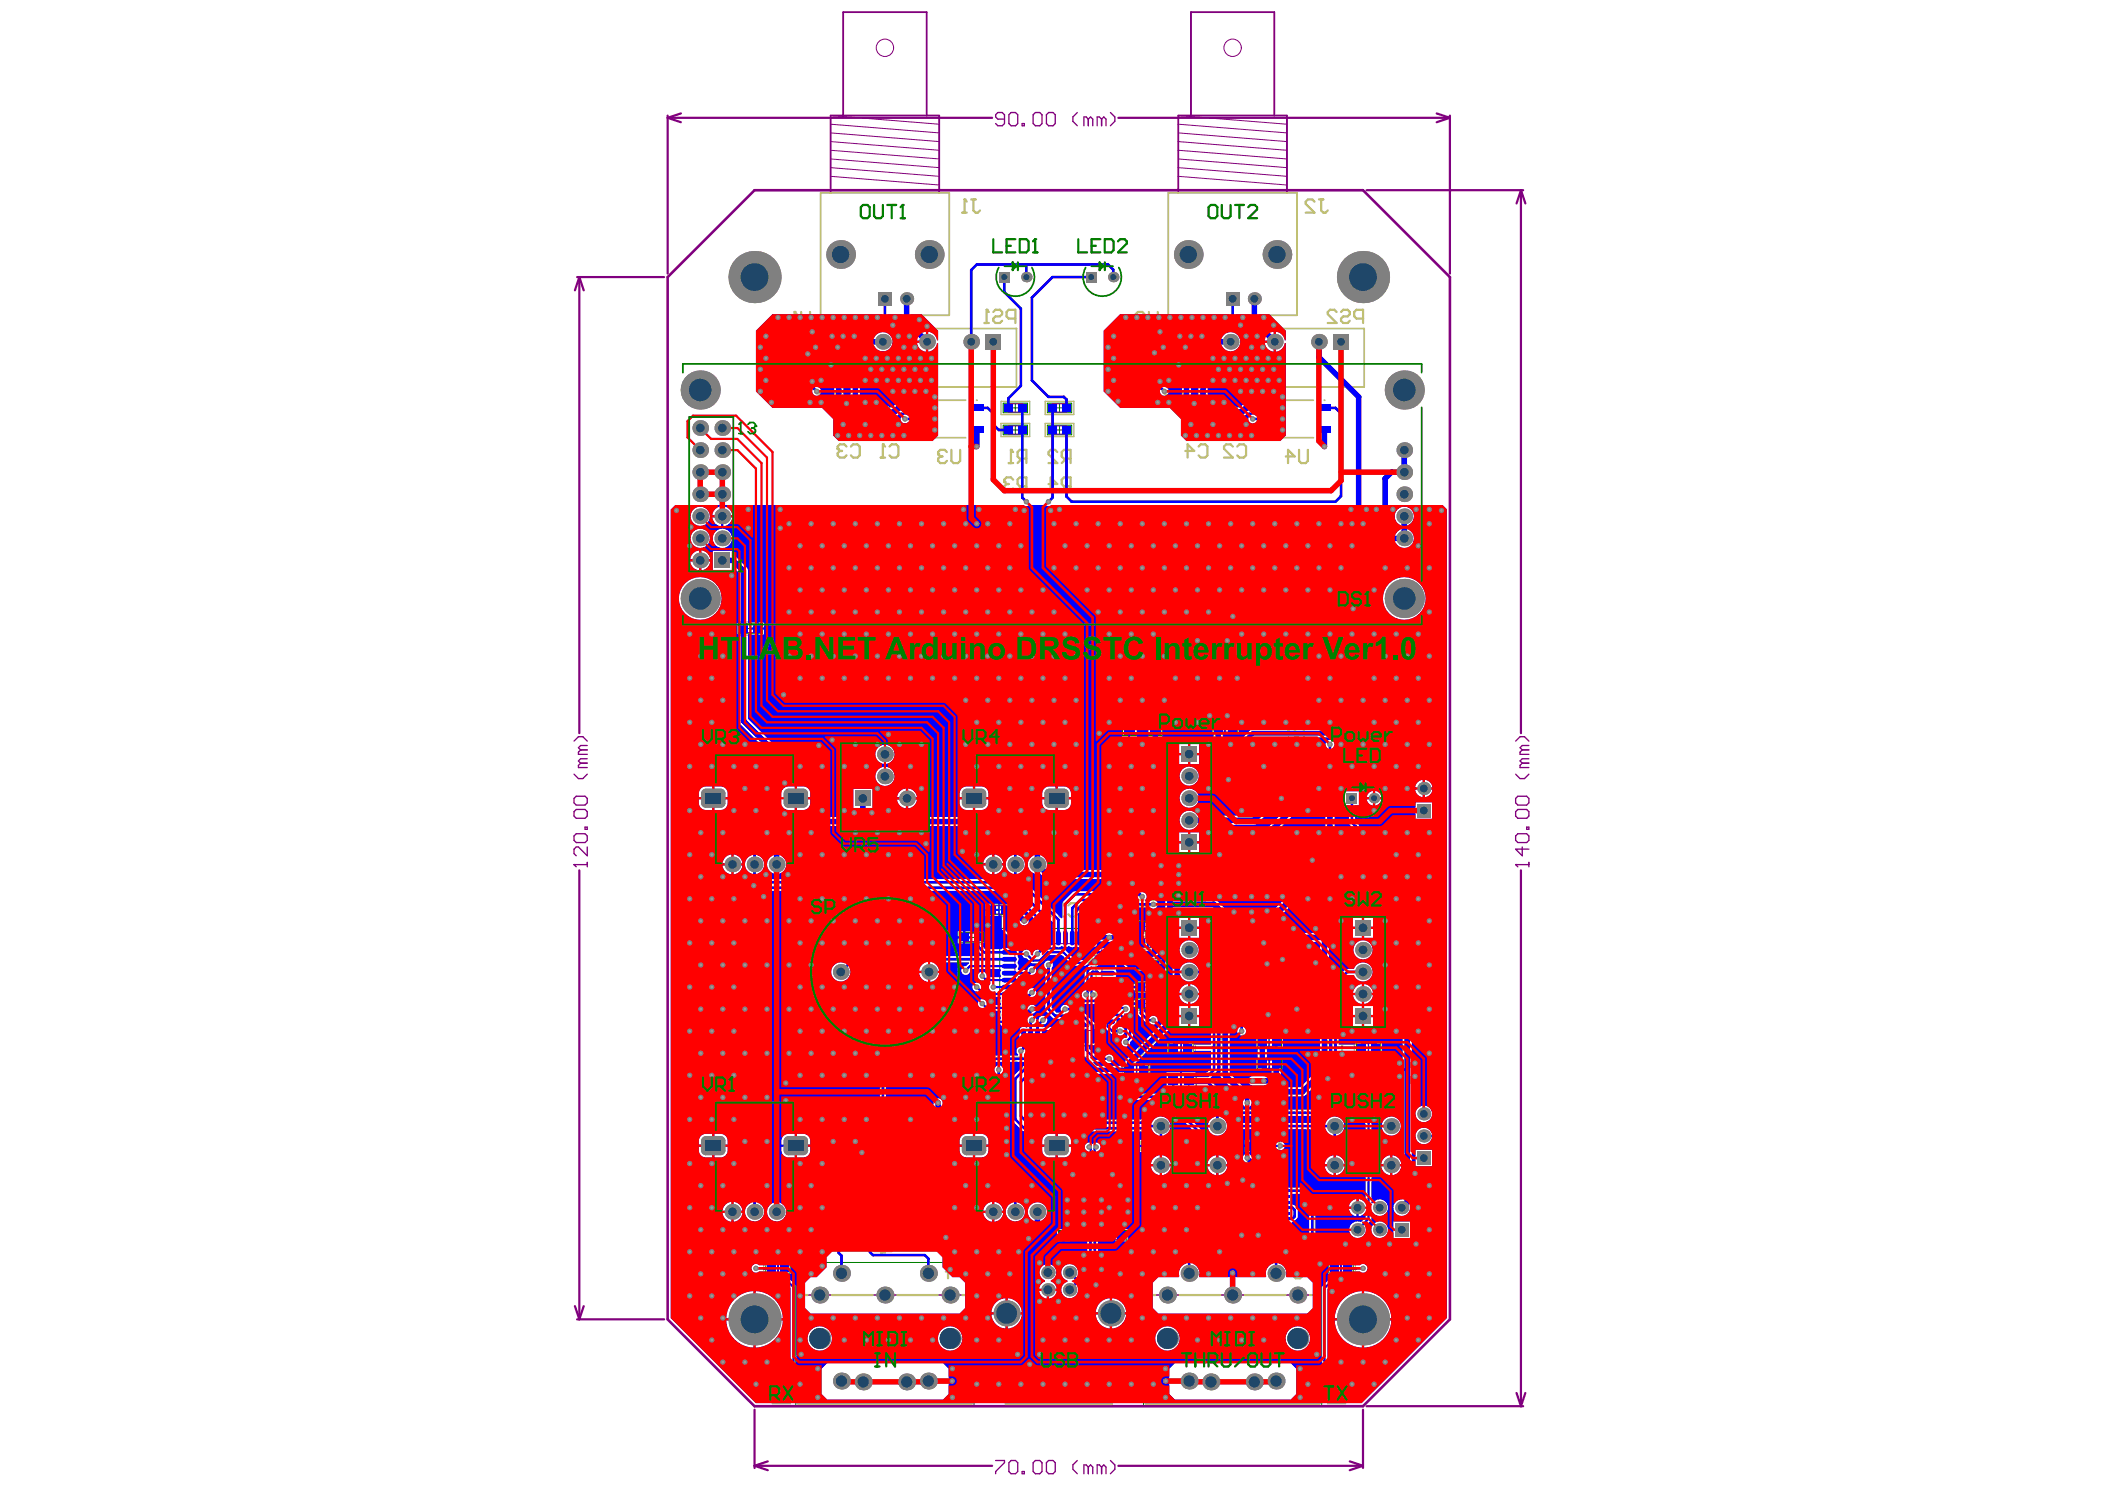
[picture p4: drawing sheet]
<svg xmlns="http://www.w3.org/2000/svg" width="297mm" height="210mm" viewBox="0 0 297 210" stroke-linecap="round" stroke-linejoin="round" font-family="sans-serif">
<g fill="none" stroke="#008000" stroke-width=".14">
<path d="M115.3 49.6h1.4v3.4h-1.4zM115.4 51.3h1.2M116 50.7v1.2M120 57.4h1.4v3.4h-1.4zM120.1 59.1h1.2M120.7 58.5v1.2M123.9 57.4h1.4v3.4h-1.4zM124 59.1h1.2M124.6 58.5v1.2M141.6 56.9h3.4v1.3h-3.4zM141.6 60h3.4v1.3h-3.4zM142.7 57.5h1.2"/>
<path d="M143.3 57v1.1M147.8 56.9h3.4v1.3h-3.4zM147.8 60h3.4v1.3h-3.4zM148.9 57.5h1.2M149.5 57v1.1M164.4 49.6h1.4v3.4h-1.4zM164.5 51.3h1.2M165.1 50.7v1.2M169.1 57.4h1.3v3.4h-1.3zM169.2 59.1h1.1M169.8 58.5v1.2M173 57.4h1.3v3.4h-1.3z"/>
<path d="M173.1 59.1h1.1M173.7 58.5v1.2M142.7 60.7h1.2M143.3 60.1v1.1M148.9 60.7h1.2M149.5 60.1v1.1M104.2 88h3.4v1.3h-3.4zM105.3 88.7h1.2M105.9 88.1v1.1M171.2 88h3.4v1.3h-3.4zM172.3 88.7h1.2M172.9 88.1v1.1"/>
<path d="M189.9 95h3.4v1.3h-3.4zM191 95.7h1.1M191.6 95.1v1.1M103.4 117.6h3.4v1.3h-3.4zM104.5 118.2h1.2M105.1 117.6v1.2M140 117.6h3.4v1.3h-3.4zM141.1 118.2h1.2M141.7 117.6v1.2M158.4 101.6h5.6v2.2h-5.6zM160.6 102.7h1.2M161.2 102.1v1.2"/>
<path d="M171.2 102h3.4v1.3h-3.4zM172.3 102.7h1.2M172.9 102.1v1.2M174 105.2h10.3v7.4h-10.3zM174 119.2h10.3v7.4h-10.3zM178.5 108.9h1.2M179.1 108.3v1.2M190.6 119.9h3.5v1.3h-3.5zM192.3 120v1.1M135.3 131.6h3.5v1.3h-3.5zM136.5 132.2h1.1M137 131.7v1.1"/>
<path d="M139.2 127.7h3.5v1.3h-3.5zM140.4 128.3h1.1M140.9 127.8v1.1M141.1 131h16.5v16.5h-16.5zM148.7 139.2h1.3M149.4 138.6v1.2M153.2 127.7h3.5v1.3h-3.5zM154.4 128.3h1.1M155 127.8v1.1M160.3 130h3.4v1.4h-3.4zM160.3 132.3h3.4v1.4h-3.4zM160.3 135.5h3.4v1.3h-3.4z"/>
<path d="M160.3 138.6h3.4v1.3h-3.4zM161.4 139.2h1.2M161.4 136.1h1.2M161.4 133h1.2M161.4 130.7h1.2M162 130.1v1.2M162 132.4v1.2M162 135.5v1.2M162 138.7v1.1M167.3 123h3.4v1.4h-3.4zM168.4 123.7h1.2M169 123.1v1.2"/>
<path d="M174 133.2h10.3v7.4h-10.3zM178.5 136.9h1.2M178.5 122.9h1.2M179.1 122.3v1.2M179.1 136.3v1.2M187 122.7h1.3v3.5h-1.3zM187.1 124.5h1.2M187.7 123.9v1.1M191.8 120.6h1.1M145.4 153.1h1.4v3.4h-1.4zM145.5 154.8h1.2M146.1 154.2v1.2"/>
<path d="M153.5 153.1h1.4v3.4h-1.4zM153.6 154.8h1.2M154.2 154.2v1.2M158.7 150.2h3.4v1.4h-3.4zM159.8 150.9h1.2M160.3 140.9h3.4v1.3h-3.4zM160.4 150.3v1.2M161.4 141.6h1.2M162 141v1.2M164.5 150.6h4.3v5.3h-4.3zM164.9 147.1h3.5v1.4h-3.5zM166 153.2h1.3"/>
<path d="M166.1 147.8h1.1M166.6 147.2v1.2M166.6 152.6v1.3M176.3 142h5.6v2.2h-5.6zM177.4 146.3h3.4v1.4h-3.4zM177.4 149.5h3.4v1.3h-3.4zM178.5 150.1h1.2M178.5 147h1.2M178.5 143.1h1.2M179.1 142.5v1.2M179.1 146.4v1.2M179.1 149.5v1.2"/>
<path d="M191.4 147.1h3.4v1.4h-3.4zM191.4 150.2h3.4v1.4h-3.4zM192.5 150.9h1.2M192.5 147.8h1.2M193.1 147.2v1.2M193.1 150.3v1.2M103.4 166.6h3.4v1.3h-3.4zM104.5 167.2h1.2M105.1 166.7v1.1M108.1 178.2h3.4v1.4h-3.4zM109.2 178.9h1.2M109.8 178.3v1.2"/>
<path d="M112.3 178.1h25.1v20.2h-25.1zM117.7 169.4h1.3v3.4h-1.3zM117.8 171.1h1.1M118.4 170.6v1.1M129.4 160.1h1.3v3.4h-1.3zM129.5 161.8h1.1M130 161.2v1.2M140 166.6h3.4v1.3h-3.4zM141.1 167.2h1.2M141.7 166.7v1.1M149.4 173.6h3.4v1.3h-3.4zM150.5 174.2h1.1"/>
<path d="M151.1 173.7v1.1M151.5 163.5h5.3v4.3h-5.3zM153.6 165.7h1.2M154.2 165.1v1.2M155.6 173.6h3.4v1.3h-3.4zM156.7 174.2h1.2M157.3 173.7v1.1M161 161h3.5v1.3h-3.5zM161.4 178.1h25.1v20.2h-25.1zM162.2 161.6h1.1M162.7 161.1v1.1M168 175.1h3.5v1.4h-3.5z"/>
<path d="M169.2 175.8h1.1M169.8 175.2v1.2M175.8 161h3.5v1.3h-3.5zM175.8 164.2h3.5v1.4h-3.5zM175.8 175.1h3.5v1.4h-3.5zM177 161.6h1.1M177 175.8h1.1M177 164.9h1.1M177.5 161.1v1.1M177.5 164.3v1.2M177.5 175.2v1.2M185.6 161h3.5v1.3h-3.5z"/>
<path d="M186.8 161.6h1.1M187.4 161.1v1.1M187.5 178.2h3.4v1.4h-3.4zM188.6 178.9h1.2M189.2 178.3v1.2M109.6 194.6h1.3v2.9h-1.3zM109.7 196h1.1M110.3 195.5v1.1M187.9 194.6h1.4v2.9h-1.4zM188 196h1.2M188.6 195.5v1.1"/>
</g>
<g fill="none" stroke="#800080" stroke-width=".14">
<path d="M117.2 16.3h15.3v10.9M117.2 16.3v10.9M117.2 18.7l15.3 1.3M117.2 16.3l15.3 1.2M117.2 17.5l15.3 1.2M117.2 20l15.3 1.2M119 16.3v-14.6h11.8v14.6M166.3 16.3h15.3v10.9M166.3 16.3v10.9M166.3 18.7l15.3 1.3M166.3 16.3l15.3 1.2M166.3 17.5l15.3 1.2"/>
<path d="M166.3 20l15.3 1.2M168 16.3v-14.6h11.8v14.6M117.2 23.6l15.3 1.3M117.2 21.2l15.3 1.2M117.2 22.4l15.3 1.2M117.2 24.9l15.3 1.2M166.3 23.6l15.3 1.3M166.3 21.2l15.3 1.2M166.3 22.4l15.3 1.2M166.3 24.9l15.3 1.2M115.4 50.3h1.2v2.1h-1.2zM120.1 58.1h1.2v2h-1.2z"/>
<path d="M124 58.1h1.2v2h-1.2zM142.2 57h2.1v1.1h-2.1zM148.5 57h2.1v1.1h-2.1zM164.5 50.3h1.2v2.1h-1.2zM169.2 58.1h1.1v2h-1.1zM173.1 58.1h1.1v2h-1.1zM142.2 60.1h2.1v1.1h-2.1zM148.5 60.1h2.1v1.1h-2.1zM104.9 88.1h2v1.1h-2zM171.8 88.1h2.1v1.1h-2.1zM190.5 95.1h2.1v1.1h-2.1zM104.1 117.6h2.1v1.2h-2.1z"/>
<path d="M140.7 117.6h2.1v1.2h-2.1zM159 101.7h4.4v1.9h-4.4zM171.8 102.1h2.1v1.2h-2.1zM176.7 105.8h4.9v6.2h-4.9zM176.7 119.8h4.9v6.2h-4.9zM191.3 120h2.1v1.1h-2.1zM136 131.7h2.1v1.1h-2.1zM139.9 127.8h2.1v1.1h-2.1zM143.2 133.1h12.3v12.3h-12.3zM153.9 127.8h2.1v1.1h-2.1zM160.9 130.1h2.1v1.2h-2.1zM160.9 132.4h2.1v1.2h-2.1z"/>
<path d="M160.9 135.5h2.1v1.2h-2.1zM160.9 138.7h2.1v1.1h-2.1zM167.9 123.1h2.1v1.2h-2.1zM176.7 133.8h4.9v6.2h-4.9zM187.1 123.4h1.2v2.1h-1.2zM145.5 153.8h1.2v2h-1.2zM153.6 153.8h1.2v2h-1.2zM159.4 150.3h2.1v1.2h-2.1zM160.9 141h2.1v1.2h-2.1zM165.5 151.5h2.2v3.5h-2.2zM165.6 147.2h2.1v1.2h-2.1zM176.9 142.2h4.4v1.9h-4.4z"/>
<path d="M178.1 146.4h2v1.2h-2zM178.1 149.5h2v1.2h-2zM192.1 147.2h2.1v1.2h-2.1zM192.1 150.3h2.1v1.2h-2.1zM104.1 166.7h2.1v1.1h-2.1zM108.7 178.3h2.1v1.2h-2.1zM117.8 170.1h1.1v2.1h-1.1zM129.5 160.8h1.1v2h-1.1zM140.7 166.7h2.1v1.1h-2.1zM150 173.7h2.1v1.1h-2.1zM152.5 164.6h3.4v2.2h-3.4zM156.3 173.7h2v1.1h-2z"/>
<path d="M161.7 161.1h2.1v1.1h-2.1zM168.7 175.2h2.1v1.2h-2.1zM176.5 161.1h2.1v1.1h-2.1zM176.5 164.3h2.1v1.2h-2.1zM176.5 175.2h2.1v1.2h-2.1zM186.3 161.1h2.1v1.1h-2.1zM188.2 178.3h2.1v1.2h-2.1zM109.7 195h1.1v2.1h-1.1zM188 195h1.2v2.1h-1.2z"/>
<circle cx="124.9" cy="6.7" r="1.23"/>
<circle cx="173.9" cy="6.7" r="1.23"/>
<circle cx="180.5" cy="106.9" r=".61"/>
<circle cx="154.4" cy="134.2" r=".61"/>
<circle cx="180.5" cy="120.9" r=".61"/>
<circle cx="180.5" cy="134.9" r=".61"/>
</g>
<g fill="none" stroke="#800080" stroke-width=".25">
<path d="M119 16.3v-14.6h11.8v14.6M168 16.3v-14.6h11.8v14.6M117.2 27.2v-10.9h15.3v10.9M166.3 27.2v-10.9h15.3v10.9"/>
<circle cx="113.2" cy="181.9" r=".12"/>
<circle cx="162.3" cy="181.9" r=".12"/>
</g>
<path d="M112.6 182.7h24.5v15.3h-24.5zM161.7 182.7h24.5v15.3h-24.5z" fill="none" stroke="#800080" stroke-width=".16"/>
<g fill="none" stroke="#800080" stroke-width=".31">
<path d="M94.2 16.6l1.9 .6M94.2 16.3v22.3M94.2 16.6h45.8M96.1 16l-1.9 .6M157.8 16.6h46.8M202.7 16l1.9 .6M204.6 16.3v22.3M204.6 16.6l-1.9 .6M81.4 39.1h12.3M81.7 39.1l.7 1.9M81.7 39.1l-.6 1.9M81.7 39.1v64.3"/>
<path d="M192.8 26.8h22.1M214.6 26.8l.6 1.9M214.6 26.8l-.6 1.9M214.6 26.8v76.6M81.7 122.8v63.3M214.6 122.8v75.6M81.1 184.2l.6 1.9M81.4 186.1h12.3M82.4 184.2l-.7 1.9M106.5 198.9v8.2M192.3 198.9v8.2M192.8 198.4h22.1"/>
<path d="M214 196.5l.6 1.9M215.2 196.5l-.6 1.9M106.5 206.8l1.8 .6M106.5 206.8h33.5M108.3 206.1l-1.8 .7M157.8 206.8h34.5M190.5 206.1l1.8 .7M192.3 206.8l-1.8 .6"/>
</g>
<g fill="none" stroke="#800080" stroke-width=".19">
<path d="M141.7 16.8h-.9l-.3-.3v-.3l.3-.3h.6l.3 .3v1.2l-.3 .3h-.6l-.3-.3M142.4 16.2l.3-.3h.6l.3 .3v1.2l-.3 .3h-.6l-.3-.3zM144.2 17.4h.3v.3h-.3zM146.1 15.9h.6l.3 .3v1.2l-.3 .3h-.6l-.3-.3v-1.2zM147.7 16.2l.3-.3h.6l.3 .3v1.2l-.3 .3h-.6l-.3-.3zM152 15.9l-.6 .6v.6l.6 .6M153.6 16.8l-.3-.3h-.3v1.2M153.6 16.8v.9M153.6 16.8l.3-.3 .3 .3v.9M155.4 16.8l-.3-.3h-.3v1.2M155.4 16.8v.9M155.4 16.8l.4-.3 .3 .3v.9"/>
<path d="M156.7 15.9l.6 .6v.6l-.6 .6M81 117.9l.3-.3h1.3l.3 .3v.6l-.3 .4h-1.3l-.3-.4zM81 114.5l.3-.3h1.3l.3 .3v.6l-.3 .3h-1.3l-.3-.3zM81 112.6l.3-.3h1.3l.3 .3v.7l-.3 .3h-1.3l-.3-.3zM81 109.2l.6 .6h.6l.7-.6M81 104.5l.6-.6h.6l.7 .6M81.9 107.7l-.3 .3v.3h1.3M81.9 107.7h1M81.9 105.8l-.3 .3v.3h1.3M81.9 105.8h1M82.6 116.7h.3v.3h-.3zM82.9 107h-1l-.3 .3 .3 .4"/>
<path d="M82.9 105.2h-1l-.3 .3 .3 .3M82.9 119.5v1.2l-1.3-1.2h-.3l-.3 .3v.6l.3 .3M213.9 112.6l.3-.3h1.2l.3 .3v.7l-.3 .3h-1.2l-.3-.3zM213.9 114.5l.3-.3h1.2l.3 .3v.6l-.3 .3h-1.2l-.3-.3zM213.9 117.9l.3-.3h1.2l.3 .3v.6l-.3 .4h-1.2l-.3-.4zM213.9 109.2l.6 .6h.6l.6-.6M213.9 104.5l.6-.6h.6l.6 .6M214.8 119.5v1.2l-.9-.9h1.8M214.8 107.7l-.3 .3v.3h1.2M214.8 105.8l-.3 .3v.3h1.2M214.8 107.7h.9M214.8 105.8h.9"/>
<path d="M215.4 116.7h.3v.3h-.3zM215.7 107h-.9l-.3 .3 .3 .4M215.7 105.2h-.9l-.3 .3 .3 .3M81 122h.1M81 122h1.9M81 122l.3 .3M82.9 121.7v.6M213.9 122h.1M213.9 122h1.8M213.9 122l.3 .3M215.7 121.7v.6M140.5 206h1.2v.3l-1.2 1.3v.3"/>
<path d="M142.4 206.3l.3-.3h.6l.3 .3v1.3l-.3 .3h-.6l-.3-.3zM144.2 207.6h.3v.3h-.3zM146.1 206h.6l.3 .3v1.3l-.3 .3h-.6l-.3-.3v-1.3zM147.7 206.3l.3-.3h.6l.3 .3v1.3l-.3 .3h-.6l-.3-.3zM152 206l-.6 .6v.7l.6 .6M153.6 207l-.3-.4h-.3v1.3M153.6 207v.9M153.6 207l.3-.4 .3 .4v.9M155.4 207l-.3-.4h-.3v1.3M155.4 207v.9M155.4 207l.4-.4 .3 .4v.9M156.7 206l.6 .6v.7l-.6 .6"/>
</g>
<path d="M94.2 39.1l12.3-12.3h85.8l12.3 12.3v147l-12.3 12.3h-85.8l-12.3-12.3z" fill="none" stroke="#800080" stroke-width=".37"/>
<g fill="#a6968d">
<circle cx="145.6" cy="142.3" r=".19"/>
<circle cx="156.5" cy="149.4" r=".19"/>
<circle cx="147.2" cy="143.9" r=".19"/>
<circle cx="146.4" cy="134.6" r=".19"/>
<circle cx="145.6" cy="136.9" r=".19"/>
<circle cx="144.8" cy="134.6" r=".19"/>
<circle cx="156.5" cy="132.2" r=".19"/>
<circle cx="145.6" cy="143.9" r=".19"/>
<circle cx="144.1" cy="148.3" r=".19"/>
<circle cx="136.3" cy="136.9" r=".19"/>
<circle cx="138.6" cy="137.7" r=".19"/>
<circle cx="140.2" cy="139.2" r=".19"/>
<circle cx="137.8" cy="139.2" r=".19"/>
<circle cx="138.6" cy="141.6" r=".19"/>
<circle cx="158.1" cy="145.5" r=".19"/>
<circle cx="158.9" cy="147" r=".19"/>
<circle cx="158.9" cy="142.3" r=".19"/>
<circle cx="176.8" cy="152.5" r=".19"/>
<circle cx="162.7" cy="143.9" r=".19"/>
<circle cx="162.7" cy="127.6" r=".19"/>
<circle cx="144.5" cy="129.9" r=".19"/>
<circle cx="150.3" cy="142.3" r=".19"/>
<circle cx="148" cy="136.1" r=".19"/>
<circle cx="145.6" cy="140" r=".19"/>
<circle cx="140.9" cy="150.9" r=".19"/>
<circle cx="175.2" cy="145.5" r=".19"/>
<circle cx="178.3" cy="152.5" r=".19"/>
<circle cx="187.7" cy="105" r=".19"/>
<circle cx="176" cy="163.4" r=".19"/>
<circle cx="176" cy="155.6" r=".19"/>
<circle cx="180.7" cy="161.6" r=".19"/>
<circle cx="132.4" cy="155.6" r=".19"/>
<circle cx="154.2" cy="140.3" r=".19"/>
<circle cx="154.7" cy="161.8" r=".19"/>
<circle cx="153.2" cy="140.3" r=".19"/>
<circle cx="153.7" cy="161.8" r=".19"/>
<circle cx="192.3" cy="178.9" r=".19"/>
<circle cx="106.7" cy="178.9" r=".19"/>
<circle cx="127.7" cy="59.1" r=".19"/>
<circle cx="115.2" cy="55.2" r=".19"/>
<circle cx="176.8" cy="59.1" r=".19"/>
<circle cx="164.3" cy="55.2" r=".19"/>
<circle cx="144.8" cy="70.8" r=".19"/>
<circle cx="148" cy="70.8" r=".19"/>
<circle cx="161.2" cy="126.5" r=".19"/>
<circle cx="95.5" cy="72" r=".19"/>
<circle cx="203.4" cy="72" r=".19"/>
<circle cx="105.6" cy="71.9" r=".19"/>
<circle cx="105.6" cy="74.5" r=".19"/>
<circle cx="97.5" cy="74.4" r=".19"/>
<circle cx="103.2" cy="81.2" r=".19"/>
<circle cx="110.1" cy="71.9" r=".19"/>
<circle cx="110.1" cy="74.5" r=".19"/>
<circle cx="148.3" cy="72" r=".19"/>
<circle cx="144.5" cy="72" r=".19"/>
<circle cx="143.3" cy="71.9" r=".19"/>
<circle cx="149.5" cy="71.9" r=".19"/>
<circle cx="194.2" cy="71.9" r=".19"/>
<circle cx="196.6" cy="71.9" r=".19"/>
<circle cx="199.8" cy="71.9" r=".19"/>
<circle cx="201.7" cy="71.9" r=".19"/>
<circle cx="98.9" cy="185.9" r=".19"/>
<circle cx="97.3" cy="182.8" r=".19"/>
<circle cx="98.9" cy="179.7" r=".19"/>
<circle cx="97.3" cy="176.6" r=".19"/>
<circle cx="98.9" cy="173.5" r=".19"/>
<circle cx="97.3" cy="170.4" r=".19"/>
<circle cx="98.9" cy="167.2" r=".19"/>
<circle cx="97.3" cy="164.1" r=".19"/>
<circle cx="97.3" cy="157.9" r=".19"/>
<circle cx="98.9" cy="154.8" r=".19"/>
<circle cx="97.3" cy="151.7" r=".19"/>
<circle cx="98.9" cy="148.6" r=".19"/>
<circle cx="97.3" cy="145.5" r=".19"/>
<circle cx="98.9" cy="142.3" r=".19"/>
<circle cx="97.3" cy="139.2" r=".19"/>
<circle cx="98.9" cy="136.1" r=".19"/>
<circle cx="97.3" cy="133" r=".19"/>
<circle cx="98.9" cy="129.9" r=".19"/>
<circle cx="97.3" cy="126.8" r=".19"/>
<circle cx="98.9" cy="123.7" r=".19"/>
<circle cx="97.3" cy="120.6" r=".19"/>
<circle cx="98.9" cy="117.5" r=".19"/>
<circle cx="97.3" cy="114.3" r=".19"/>
<circle cx="97.3" cy="108.1" r=".19"/>
<circle cx="98.9" cy="105" r=".19"/>
<circle cx="97.3" cy="101.9" r=".19"/>
<circle cx="98.9" cy="98.8" r=".19"/>
<circle cx="97.3" cy="95.7" r=".19"/>
<circle cx="98.9" cy="92.6" r=".19"/>
<circle cx="97.3" cy="89.4" r=".19"/>
<circle cx="97.3" cy="77" r=".19"/>
<circle cx="102" cy="192.1" r=".19"/>
<circle cx="100.4" cy="189" r=".19"/>
<circle cx="102" cy="185.9" r=".19"/>
<circle cx="100.4" cy="182.8" r=".19"/>
<circle cx="102" cy="179.7" r=".19"/>
<circle cx="100.4" cy="176.6" r=".19"/>
<circle cx="102" cy="173.5" r=".19"/>
<circle cx="100.4" cy="170.4" r=".19"/>
<circle cx="102" cy="167.2" r=".19"/>
<circle cx="100.4" cy="164.1" r=".19"/>
<circle cx="100.4" cy="157.9" r=".19"/>
<circle cx="102" cy="154.8" r=".19"/>
<circle cx="100.4" cy="151.7" r=".19"/>
<circle cx="102" cy="148.6" r=".19"/>
<circle cx="100.4" cy="145.5" r=".19"/>
<circle cx="102" cy="142.3" r=".19"/>
<circle cx="100.4" cy="139.2" r=".19"/>
<circle cx="102" cy="136.1" r=".19"/>
<circle cx="100.4" cy="133" r=".19"/>
<circle cx="102" cy="129.9" r=".19"/>
<circle cx="100.4" cy="126.8" r=".19"/>
<circle cx="102" cy="123.7" r=".19"/>
<circle cx="100.4" cy="120.6" r=".19"/>
<circle cx="102" cy="117.5" r=".19"/>
<circle cx="100.4" cy="108.1" r=".19"/>
<circle cx="102" cy="105" r=".19"/>
<circle cx="100.4" cy="101.9" r=".19"/>
<circle cx="102" cy="98.8" r=".19"/>
<circle cx="100.4" cy="95.7" r=".19"/>
<circle cx="102" cy="92.6" r=".19"/>
<circle cx="100.4" cy="89.4" r=".19"/>
<circle cx="102" cy="86.3" r=".19"/>
<circle cx="105.1" cy="192.1" r=".19"/>
<circle cx="103.6" cy="182.8" r=".19"/>
<circle cx="105.1" cy="179.7" r=".19"/>
<circle cx="103.6" cy="176.6" r=".19"/>
<circle cx="105.1" cy="173.5" r=".19"/>
<circle cx="103.6" cy="164.1" r=".19"/>
<circle cx="105.1" cy="161" r=".19"/>
<circle cx="103.6" cy="157.9" r=".19"/>
<circle cx="105.1" cy="154.8" r=".19"/>
<circle cx="103.6" cy="151.7" r=".19"/>
<circle cx="105.1" cy="148.6" r=".19"/>
<circle cx="103.6" cy="145.5" r=".19"/>
<circle cx="105.1" cy="142.3" r=".19"/>
<circle cx="103.6" cy="139.2" r=".19"/>
<circle cx="105.1" cy="136.1" r=".19"/>
<circle cx="103.6" cy="133" r=".19"/>
<circle cx="105.1" cy="129.9" r=".19"/>
<circle cx="103.6" cy="126.8" r=".19"/>
<circle cx="105.1" cy="123.7" r=".19"/>
<circle cx="103.6" cy="114.3" r=".19"/>
<circle cx="105.1" cy="111.2" r=".19"/>
<circle cx="103.6" cy="108.1" r=".19"/>
<circle cx="105.1" cy="105" r=".19"/>
<circle cx="106.7" cy="195.3" r=".19"/>
<circle cx="108.2" cy="192.1" r=".19"/>
<circle cx="106.7" cy="176.6" r=".19"/>
<circle cx="108.2" cy="173.5" r=".19"/>
<circle cx="108.2" cy="167.2" r=".19"/>
<circle cx="108.2" cy="161" r=".19"/>
<circle cx="108.2" cy="154.8" r=".19"/>
<circle cx="108.2" cy="148.6" r=".19"/>
<circle cx="108.2" cy="142.3" r=".19"/>
<circle cx="108.2" cy="136.1" r=".19"/>
<circle cx="108.2" cy="129.9" r=".19"/>
<circle cx="108.2" cy="117.5" r=".19"/>
<circle cx="106.7" cy="114.3" r=".19"/>
<circle cx="108.2" cy="111.2" r=".19"/>
<circle cx="106.7" cy="108.1" r=".19"/>
<circle cx="109.8" cy="189" r=".19"/>
<circle cx="109.8" cy="182.8" r=".19"/>
<circle cx="109.8" cy="176.6" r=".19"/>
<circle cx="111.3" cy="173.5" r=".19"/>
<circle cx="111.3" cy="167.2" r=".19"/>
<circle cx="111.3" cy="148.6" r=".19"/>
<circle cx="111.3" cy="142.3" r=".19"/>
<circle cx="111.3" cy="136.1" r=".19"/>
<circle cx="111.3" cy="129.9" r=".19"/>
<circle cx="111.3" cy="117.5" r=".19"/>
<circle cx="111.3" cy="92.6" r=".19"/>
<circle cx="111.3" cy="86.3" r=".19"/>
<circle cx="111.3" cy="80.1" r=".19"/>
<circle cx="111.3" cy="73.9" r=".19"/>
<circle cx="112.9" cy="195.3" r=".19"/>
<circle cx="112.9" cy="189" r=".19"/>
<circle cx="114.5" cy="185.9" r=".19"/>
<circle cx="112.9" cy="182.8" r=".19"/>
<circle cx="114.5" cy="179.7" r=".19"/>
<circle cx="112.9" cy="176.6" r=".19"/>
<circle cx="114.5" cy="173.5" r=".19"/>
<circle cx="112.9" cy="170.4" r=".19"/>
<circle cx="114.5" cy="167.2" r=".19"/>
<circle cx="112.9" cy="164.1" r=".19"/>
<circle cx="112.9" cy="157.9" r=".19"/>
<circle cx="112.9" cy="151.7" r=".19"/>
<circle cx="114.5" cy="148.6" r=".19"/>
<circle cx="112.9" cy="145.5" r=".19"/>
<circle cx="114.5" cy="142.3" r=".19"/>
<circle cx="112.9" cy="139.2" r=".19"/>
<circle cx="114.5" cy="136.1" r=".19"/>
<circle cx="112.9" cy="133" r=".19"/>
<circle cx="114.5" cy="129.9" r=".19"/>
<circle cx="112.9" cy="126.8" r=".19"/>
<circle cx="112.9" cy="120.6" r=".19"/>
<circle cx="114.5" cy="117.5" r=".19"/>
<circle cx="112.9" cy="108.1" r=".19"/>
<circle cx="112.9" cy="95.7" r=".19"/>
<circle cx="114.5" cy="92.6" r=".19"/>
<circle cx="112.9" cy="89.4" r=".19"/>
<circle cx="114.5" cy="86.3" r=".19"/>
<circle cx="112.9" cy="83.2" r=".19"/>
<circle cx="114.5" cy="80.1" r=".19"/>
<circle cx="112.9" cy="77" r=".19"/>
<circle cx="114.5" cy="73.9" r=".19"/>
<circle cx="117.6" cy="185.9" r=".19"/>
<circle cx="116" cy="176.6" r=".19"/>
<circle cx="116" cy="170.4" r=".19"/>
<circle cx="116" cy="164.1" r=".19"/>
<circle cx="117.6" cy="161" r=".19"/>
<circle cx="116" cy="157.9" r=".19"/>
<circle cx="116" cy="151.7" r=".19"/>
<circle cx="117.6" cy="148.6" r=".19"/>
<circle cx="116" cy="145.5" r=".19"/>
<circle cx="117.6" cy="142.3" r=".19"/>
<circle cx="116" cy="139.2" r=".19"/>
<circle cx="116" cy="133" r=".19"/>
<circle cx="117.6" cy="129.9" r=".19"/>
<circle cx="116" cy="126.8" r=".19"/>
<circle cx="116" cy="120.6" r=".19"/>
<circle cx="116" cy="114.3" r=".19"/>
<circle cx="116" cy="108.1" r=".19"/>
<circle cx="116" cy="95.7" r=".19"/>
<circle cx="117.6" cy="92.6" r=".19"/>
<circle cx="116" cy="89.4" r=".19"/>
<circle cx="117.6" cy="86.3" r=".19"/>
<circle cx="116" cy="83.2" r=".19"/>
<circle cx="117.6" cy="80.1" r=".19"/>
<circle cx="116" cy="77" r=".19"/>
<circle cx="117.6" cy="73.9" r=".19"/>
<circle cx="119.1" cy="189" r=".19"/>
<circle cx="120.7" cy="185.9" r=".19"/>
<circle cx="120.7" cy="161" r=".19"/>
<circle cx="119.1" cy="157.9" r=".19"/>
<circle cx="119.1" cy="151.7" r=".19"/>
<circle cx="120.7" cy="148.6" r=".19"/>
<circle cx="119.1" cy="145.5" r=".19"/>
<circle cx="120.7" cy="142.3" r=".19"/>
<circle cx="119.1" cy="139.2" r=".19"/>
<circle cx="119.1" cy="133" r=".19"/>
<circle cx="120.7" cy="129.9" r=".19"/>
<circle cx="119.1" cy="126.8" r=".19"/>
<circle cx="119.1" cy="120.6" r=".19"/>
<circle cx="120.7" cy="117.5" r=".19"/>
<circle cx="119.1" cy="114.3" r=".19"/>
<circle cx="119.1" cy="108.1" r=".19"/>
<circle cx="120.7" cy="105" r=".19"/>
<circle cx="119.1" cy="95.7" r=".19"/>
<circle cx="120.7" cy="92.6" r=".19"/>
<circle cx="119.1" cy="89.4" r=".19"/>
<circle cx="120.7" cy="86.3" r=".19"/>
<circle cx="119.1" cy="83.2" r=".19"/>
<circle cx="120.7" cy="80.1" r=".19"/>
<circle cx="119.1" cy="77" r=".19"/>
<circle cx="120.7" cy="73.9" r=".19"/>
<circle cx="122.2" cy="189" r=".19"/>
<circle cx="123.8" cy="185.9" r=".19"/>
<circle cx="122.2" cy="157.9" r=".19"/>
<circle cx="122.2" cy="151.7" r=".19"/>
<circle cx="123.8" cy="148.6" r=".19"/>
<circle cx="122.2" cy="145.5" r=".19"/>
<circle cx="123.8" cy="142.3" r=".19"/>
<circle cx="122.2" cy="139.2" r=".19"/>
<circle cx="122.2" cy="133" r=".19"/>
<circle cx="123.8" cy="129.9" r=".19"/>
<circle cx="122.2" cy="126.8" r=".19"/>
<circle cx="122.2" cy="120.6" r=".19"/>
<circle cx="123.8" cy="117.5" r=".19"/>
<circle cx="123.8" cy="111.2" r=".19"/>
<circle cx="122.2" cy="108.1" r=".19"/>
<circle cx="123.8" cy="105" r=".19"/>
<circle cx="122.2" cy="95.7" r=".19"/>
<circle cx="123.8" cy="92.6" r=".19"/>
<circle cx="122.2" cy="89.4" r=".19"/>
<circle cx="123.8" cy="86.3" r=".19"/>
<circle cx="122.2" cy="83.2" r=".19"/>
<circle cx="123.8" cy="80.1" r=".19"/>
<circle cx="122.2" cy="77" r=".19"/>
<circle cx="123.8" cy="73.9" r=".19"/>
<circle cx="125.4" cy="189" r=".19"/>
<circle cx="126.9" cy="185.9" r=".19"/>
<circle cx="125.4" cy="145.5" r=".19"/>
<circle cx="126.9" cy="142.3" r=".19"/>
<circle cx="125.4" cy="139.2" r=".19"/>
<circle cx="125.4" cy="133" r=".19"/>
<circle cx="126.9" cy="129.9" r=".19"/>
<circle cx="125.4" cy="126.8" r=".19"/>
<circle cx="125.4" cy="120.6" r=".19"/>
<circle cx="126.9" cy="117.5" r=".19"/>
<circle cx="125.4" cy="114.3" r=".19"/>
<circle cx="126.9" cy="105" r=".19"/>
<circle cx="125.4" cy="95.7" r=".19"/>
<circle cx="126.9" cy="92.6" r=".19"/>
<circle cx="125.4" cy="89.4" r=".19"/>
<circle cx="126.9" cy="86.3" r=".19"/>
<circle cx="125.4" cy="83.2" r=".19"/>
<circle cx="126.9" cy="80.1" r=".19"/>
<circle cx="125.4" cy="77" r=".19"/>
<circle cx="126.9" cy="73.9" r=".19"/>
<circle cx="128.5" cy="189" r=".19"/>
<circle cx="130" cy="185.9" r=".19"/>
<circle cx="128.5" cy="157.9" r=".19"/>
<circle cx="128.5" cy="151.7" r=".19"/>
<circle cx="128.5" cy="145.5" r=".19"/>
<circle cx="130" cy="142.3" r=".19"/>
<circle cx="128.5" cy="139.2" r=".19"/>
<circle cx="128.5" cy="133" r=".19"/>
<circle cx="130" cy="129.9" r=".19"/>
<circle cx="128.5" cy="126.8" r=".19"/>
<circle cx="128.5" cy="120.6" r=".19"/>
<circle cx="130" cy="117.5" r=".19"/>
<circle cx="130" cy="111.2" r=".19"/>
<circle cx="128.5" cy="108.1" r=".19"/>
<circle cx="130" cy="105" r=".19"/>
<circle cx="128.5" cy="95.7" r=".19"/>
<circle cx="130" cy="92.6" r=".19"/>
<circle cx="128.5" cy="89.4" r=".19"/>
<circle cx="130" cy="86.3" r=".19"/>
<circle cx="128.5" cy="83.2" r=".19"/>
<circle cx="130" cy="80.1" r=".19"/>
<circle cx="128.5" cy="77" r=".19"/>
<circle cx="130" cy="73.9" r=".19"/>
<circle cx="131.6" cy="189" r=".19"/>
<circle cx="133.2" cy="185.9" r=".19"/>
<circle cx="133.2" cy="154.8" r=".19"/>
<circle cx="131.6" cy="151.7" r=".19"/>
<circle cx="131.6" cy="145.5" r=".19"/>
<circle cx="133.2" cy="142.3" r=".19"/>
<circle cx="131.6" cy="139.2" r=".19"/>
<circle cx="131.6" cy="133" r=".19"/>
<circle cx="131.6" cy="126.8" r=".19"/>
<circle cx="131.6" cy="95.7" r=".19"/>
<circle cx="133.2" cy="92.6" r=".19"/>
<circle cx="131.6" cy="89.4" r=".19"/>
<circle cx="133.2" cy="86.3" r=".19"/>
<circle cx="131.6" cy="83.2" r=".19"/>
<circle cx="133.2" cy="80.1" r=".19"/>
<circle cx="131.6" cy="77" r=".19"/>
<circle cx="133.2" cy="73.9" r=".19"/>
<circle cx="136.3" cy="185.9" r=".19"/>
<circle cx="136.3" cy="179.7" r=".19"/>
<circle cx="134.7" cy="176.6" r=".19"/>
<circle cx="134.7" cy="170.4" r=".19"/>
<circle cx="136.3" cy="167.2" r=".19"/>
<circle cx="134.7" cy="164.1" r=".19"/>
<circle cx="134.7" cy="157.9" r=".19"/>
<circle cx="136.3" cy="154.8" r=".19"/>
<circle cx="134.7" cy="151.7" r=".19"/>
<circle cx="134.7" cy="145.5" r=".19"/>
<circle cx="136.3" cy="142.3" r=".19"/>
<circle cx="134.7" cy="139.2" r=".19"/>
<circle cx="136.3" cy="117.5" r=".19"/>
<circle cx="136.3" cy="105" r=".19"/>
<circle cx="136.3" cy="98.8" r=".19"/>
<circle cx="134.7" cy="95.7" r=".19"/>
<circle cx="136.3" cy="92.6" r=".19"/>
<circle cx="134.7" cy="89.4" r=".19"/>
<circle cx="136.3" cy="86.3" r=".19"/>
<circle cx="134.7" cy="83.2" r=".19"/>
<circle cx="136.3" cy="80.1" r=".19"/>
<circle cx="134.7" cy="77" r=".19"/>
<circle cx="136.3" cy="73.9" r=".19"/>
<circle cx="137.8" cy="195.3" r=".19"/>
<circle cx="137.8" cy="189" r=".19"/>
<circle cx="139.4" cy="185.9" r=".19"/>
<circle cx="137.8" cy="182.8" r=".19"/>
<circle cx="139.4" cy="179.7" r=".19"/>
<circle cx="137.8" cy="176.6" r=".19"/>
<circle cx="137.8" cy="170.4" r=".19"/>
<circle cx="139.4" cy="167.2" r=".19"/>
<circle cx="137.8" cy="164.1" r=".19"/>
<circle cx="137.8" cy="157.9" r=".19"/>
<circle cx="139.4" cy="154.8" r=".19"/>
<circle cx="137.8" cy="151.7" r=".19"/>
<circle cx="137.8" cy="145.5" r=".19"/>
<circle cx="137.8" cy="120.6" r=".19"/>
<circle cx="139.4" cy="117.5" r=".19"/>
<circle cx="137.8" cy="108.1" r=".19"/>
<circle cx="139.4" cy="105" r=".19"/>
<circle cx="137.8" cy="101.9" r=".19"/>
<circle cx="139.4" cy="98.8" r=".19"/>
<circle cx="137.8" cy="95.7" r=".19"/>
<circle cx="139.4" cy="92.6" r=".19"/>
<circle cx="137.8" cy="89.4" r=".19"/>
<circle cx="139.4" cy="86.3" r=".19"/>
<circle cx="137.8" cy="83.2" r=".19"/>
<circle cx="139.4" cy="80.1" r=".19"/>
<circle cx="137.8" cy="77" r=".19"/>
<circle cx="139.4" cy="73.9" r=".19"/>
<circle cx="140.9" cy="195.3" r=".19"/>
<circle cx="140.9" cy="189" r=".19"/>
<circle cx="140.9" cy="182.8" r=".19"/>
<circle cx="142.5" cy="179.7" r=".19"/>
<circle cx="140.9" cy="176.6" r=".19"/>
<circle cx="140.9" cy="114.3" r=".19"/>
<circle cx="142.5" cy="111.2" r=".19"/>
<circle cx="140.9" cy="108.1" r=".19"/>
<circle cx="142.5" cy="105" r=".19"/>
<circle cx="140.9" cy="101.9" r=".19"/>
<circle cx="142.5" cy="98.8" r=".19"/>
<circle cx="140.9" cy="95.7" r=".19"/>
<circle cx="142.5" cy="92.6" r=".19"/>
<circle cx="140.9" cy="89.4" r=".19"/>
<circle cx="142.5" cy="86.3" r=".19"/>
<circle cx="140.9" cy="83.2" r=".19"/>
<circle cx="142.5" cy="80.1" r=".19"/>
<circle cx="140.9" cy="77" r=".19"/>
<circle cx="142.5" cy="73.9" r=".19"/>
<circle cx="144.1" cy="195.3" r=".19"/>
<circle cx="145.6" cy="167.2" r=".19"/>
<circle cx="145.6" cy="161" r=".19"/>
<circle cx="144.1" cy="114.3" r=".19"/>
<circle cx="145.6" cy="111.2" r=".19"/>
<circle cx="144.1" cy="108.1" r=".19"/>
<circle cx="145.6" cy="105" r=".19"/>
<circle cx="144.1" cy="101.9" r=".19"/>
<circle cx="145.6" cy="98.8" r=".19"/>
<circle cx="144.1" cy="95.7" r=".19"/>
<circle cx="145.6" cy="92.6" r=".19"/>
<circle cx="144.1" cy="89.4" r=".19"/>
<circle cx="145.6" cy="86.3" r=".19"/>
<circle cx="144.1" cy="83.2" r=".19"/>
<circle cx="144.1" cy="77" r=".19"/>
<circle cx="147.2" cy="195.3" r=".19"/>
<circle cx="147.2" cy="189" r=".19"/>
<circle cx="148.7" cy="185.9" r=".19"/>
<circle cx="147.2" cy="164.1" r=".19"/>
<circle cx="147.2" cy="151.7" r=".19"/>
<circle cx="148.7" cy="117.5" r=".19"/>
<circle cx="147.2" cy="114.3" r=".19"/>
<circle cx="147.2" cy="108.1" r=".19"/>
<circle cx="148.7" cy="105" r=".19"/>
<circle cx="147.2" cy="101.9" r=".19"/>
<circle cx="148.7" cy="98.8" r=".19"/>
<circle cx="147.2" cy="95.7" r=".19"/>
<circle cx="148.7" cy="92.6" r=".19"/>
<circle cx="147.2" cy="89.4" r=".19"/>
<circle cx="148.7" cy="86.3" r=".19"/>
<circle cx="147.2" cy="83.2" r=".19"/>
<circle cx="148.7" cy="80.1" r=".19"/>
<circle cx="148.7" cy="73.9" r=".19"/>
<circle cx="150.3" cy="195.3" r=".19"/>
<circle cx="150.3" cy="189" r=".19"/>
<circle cx="151.8" cy="185.9" r=".19"/>
<circle cx="150.3" cy="164.1" r=".19"/>
<circle cx="151.8" cy="161" r=".19"/>
<circle cx="150.3" cy="120.6" r=".19"/>
<circle cx="151.8" cy="117.5" r=".19"/>
<circle cx="151.8" cy="111.2" r=".19"/>
<circle cx="150.3" cy="108.1" r=".19"/>
<circle cx="151.8" cy="105" r=".19"/>
<circle cx="150.3" cy="101.9" r=".19"/>
<circle cx="151.8" cy="98.8" r=".19"/>
<circle cx="150.3" cy="95.7" r=".19"/>
<circle cx="151.8" cy="92.6" r=".19"/>
<circle cx="150.3" cy="89.4" r=".19"/>
<circle cx="151.8" cy="80.1" r=".19"/>
<circle cx="150.3" cy="77" r=".19"/>
<circle cx="151.8" cy="73.9" r=".19"/>
<circle cx="153.4" cy="195.3" r=".19"/>
<circle cx="153.4" cy="189" r=".19"/>
<circle cx="153.4" cy="182.8" r=".19"/>
<circle cx="153.4" cy="151.7" r=".19"/>
<circle cx="155" cy="129.9" r=".19"/>
<circle cx="155" cy="86.3" r=".19"/>
<circle cx="153.4" cy="83.2" r=".19"/>
<circle cx="155" cy="80.1" r=".19"/>
<circle cx="153.4" cy="77" r=".19"/>
<circle cx="155" cy="73.9" r=".19"/>
<circle cx="156.5" cy="195.3" r=".19"/>
<circle cx="156.5" cy="189" r=".19"/>
<circle cx="158.1" cy="179.7" r=".19"/>
<circle cx="156.5" cy="170.4" r=".19"/>
<circle cx="158.1" cy="167.2" r=".19"/>
<circle cx="158.1" cy="161" r=".19"/>
<circle cx="158.1" cy="154.8" r=".19"/>
<circle cx="158.1" cy="129.9" r=".19"/>
<circle cx="156.5" cy="120.6" r=".19"/>
<circle cx="158.1" cy="117.5" r=".19"/>
<circle cx="156.5" cy="114.3" r=".19"/>
<circle cx="158.1" cy="111.2" r=".19"/>
<circle cx="156.5" cy="108.1" r=".19"/>
<circle cx="158.1" cy="105" r=".19"/>
<circle cx="156.5" cy="101.9" r=".19"/>
<circle cx="158.1" cy="98.8" r=".19"/>
<circle cx="156.5" cy="95.7" r=".19"/>
<circle cx="158.1" cy="92.6" r=".19"/>
<circle cx="156.5" cy="89.4" r=".19"/>
<circle cx="158.1" cy="86.3" r=".19"/>
<circle cx="156.5" cy="83.2" r=".19"/>
<circle cx="158.1" cy="80.1" r=".19"/>
<circle cx="156.5" cy="77" r=".19"/>
<circle cx="158.1" cy="73.9" r=".19"/>
<circle cx="159.6" cy="195.3" r=".19"/>
<circle cx="159.6" cy="189" r=".19"/>
<circle cx="161.2" cy="185.9" r=".19"/>
<circle cx="159.6" cy="182.8" r=".19"/>
<circle cx="161.2" cy="179.7" r=".19"/>
<circle cx="159.6" cy="176.6" r=".19"/>
<circle cx="161.2" cy="173.5" r=".19"/>
<circle cx="159.6" cy="133" r=".19"/>
<circle cx="159.6" cy="120.6" r=".19"/>
<circle cx="161.2" cy="117.5" r=".19"/>
<circle cx="159.6" cy="114.3" r=".19"/>
<circle cx="161.2" cy="111.2" r=".19"/>
<circle cx="159.6" cy="108.1" r=".19"/>
<circle cx="161.2" cy="105" r=".19"/>
<circle cx="161.2" cy="98.8" r=".19"/>
<circle cx="159.6" cy="95.7" r=".19"/>
<circle cx="161.2" cy="92.6" r=".19"/>
<circle cx="159.6" cy="89.4" r=".19"/>
<circle cx="161.2" cy="86.3" r=".19"/>
<circle cx="159.6" cy="83.2" r=".19"/>
<circle cx="161.2" cy="80.1" r=".19"/>
<circle cx="159.6" cy="77" r=".19"/>
<circle cx="161.2" cy="73.9" r=".19"/>
<circle cx="162.7" cy="195.3" r=".19"/>
<circle cx="164.3" cy="185.9" r=".19"/>
<circle cx="164.3" cy="179.7" r=".19"/>
<circle cx="162.7" cy="176.6" r=".19"/>
<circle cx="164.3" cy="173.5" r=".19"/>
<circle cx="162.7" cy="170.4" r=".19"/>
<circle cx="164.3" cy="167.2" r=".19"/>
<circle cx="162.7" cy="120.6" r=".19"/>
<circle cx="162.7" cy="114.3" r=".19"/>
<circle cx="162.7" cy="108.1" r=".19"/>
<circle cx="164.3" cy="98.8" r=".19"/>
<circle cx="164.3" cy="92.6" r=".19"/>
<circle cx="162.7" cy="89.4" r=".19"/>
<circle cx="164.3" cy="86.3" r=".19"/>
<circle cx="162.7" cy="83.2" r=".19"/>
<circle cx="164.3" cy="80.1" r=".19"/>
<circle cx="162.7" cy="77" r=".19"/>
<circle cx="164.3" cy="73.9" r=".19"/>
<circle cx="167.4" cy="185.9" r=".19"/>
<circle cx="165.9" cy="176.6" r=".19"/>
<circle cx="167.4" cy="173.5" r=".19"/>
<circle cx="165.9" cy="170.4" r=".19"/>
<circle cx="167.4" cy="167.2" r=".19"/>
<circle cx="165.9" cy="164.1" r=".19"/>
<circle cx="167.4" cy="161" r=".19"/>
<circle cx="165.9" cy="157.9" r=".19"/>
<circle cx="165.9" cy="101.9" r=".19"/>
<circle cx="165.9" cy="95.7" r=".19"/>
<circle cx="167.4" cy="86.3" r=".19"/>
<circle cx="165.9" cy="83.2" r=".19"/>
<circle cx="167.4" cy="80.1" r=".19"/>
<circle cx="165.9" cy="77" r=".19"/>
<circle cx="167.4" cy="73.9" r=".19"/>
<circle cx="169" cy="189" r=".19"/>
<circle cx="170.5" cy="185.9" r=".19"/>
<circle cx="170.5" cy="179.7" r=".19"/>
<circle cx="169" cy="170.4" r=".19"/>
<circle cx="170.5" cy="167.2" r=".19"/>
<circle cx="169" cy="164.1" r=".19"/>
<circle cx="169" cy="157.9" r=".19"/>
<circle cx="170.5" cy="136.1" r=".19"/>
<circle cx="170.5" cy="129.9" r=".19"/>
<circle cx="170.5" cy="117.5" r=".19"/>
<circle cx="169" cy="114.3" r=".19"/>
<circle cx="170.5" cy="111.2" r=".19"/>
<circle cx="170.5" cy="105" r=".19"/>
<circle cx="169" cy="101.9" r=".19"/>
<circle cx="169" cy="95.7" r=".19"/>
<circle cx="170.5" cy="86.3" r=".19"/>
<circle cx="169" cy="83.2" r=".19"/>
<circle cx="170.5" cy="80.1" r=".19"/>
<circle cx="169" cy="77" r=".19"/>
<circle cx="170.5" cy="73.9" r=".19"/>
<circle cx="172.1" cy="189" r=".19"/>
<circle cx="173.7" cy="185.9" r=".19"/>
<circle cx="172.1" cy="176.6" r=".19"/>
<circle cx="172.1" cy="120.6" r=".19"/>
<circle cx="173.7" cy="117.5" r=".19"/>
<circle cx="173.7" cy="105" r=".19"/>
<circle cx="172.1" cy="95.7" r=".19"/>
<circle cx="172.1" cy="83.2" r=".19"/>
<circle cx="173.7" cy="80.1" r=".19"/>
<circle cx="172.1" cy="77" r=".19"/>
<circle cx="173.7" cy="73.9" r=".19"/>
<circle cx="175.2" cy="189" r=".19"/>
<circle cx="176.8" cy="185.9" r=".19"/>
<circle cx="176.8" cy="179.7" r=".19"/>
<circle cx="176.8" cy="167.2" r=".19"/>
<circle cx="176.8" cy="129.9" r=".19"/>
<circle cx="176.8" cy="117.5" r=".19"/>
<circle cx="175.2" cy="114.3" r=".19"/>
<circle cx="176.8" cy="105" r=".19"/>
<circle cx="175.2" cy="101.9" r=".19"/>
<circle cx="175.2" cy="89.4" r=".19"/>
<circle cx="175.2" cy="83.2" r=".19"/>
<circle cx="176.8" cy="80.1" r=".19"/>
<circle cx="175.2" cy="77" r=".19"/>
<circle cx="176.8" cy="73.9" r=".19"/>
<circle cx="178.3" cy="189" r=".19"/>
<circle cx="179.9" cy="185.9" r=".19"/>
<circle cx="178.3" cy="133" r=".19"/>
<circle cx="178.3" cy="108.1" r=".19"/>
<circle cx="179.9" cy="105" r=".19"/>
<circle cx="178.3" cy="101.9" r=".19"/>
<circle cx="178.3" cy="89.4" r=".19"/>
<circle cx="178.3" cy="83.2" r=".19"/>
<circle cx="179.9" cy="80.1" r=".19"/>
<circle cx="178.3" cy="77" r=".19"/>
<circle cx="179.9" cy="73.9" r=".19"/>
<circle cx="183" cy="185.9" r=".19"/>
<circle cx="183" cy="179.7" r=".19"/>
<circle cx="181.4" cy="176.6" r=".19"/>
<circle cx="181.4" cy="145.5" r=".19"/>
<circle cx="183" cy="142.3" r=".19"/>
<circle cx="183" cy="117.5" r=".19"/>
<circle cx="183" cy="105" r=".19"/>
<circle cx="181.4" cy="101.9" r=".19"/>
<circle cx="181.4" cy="89.4" r=".19"/>
<circle cx="181.4" cy="83.2" r=".19"/>
<circle cx="183" cy="80.1" r=".19"/>
<circle cx="181.4" cy="77" r=".19"/>
<circle cx="183" cy="73.9" r=".19"/>
<circle cx="184.6" cy="195.3" r=".19"/>
<circle cx="186.1" cy="154.8" r=".19"/>
<circle cx="184.6" cy="145.5" r=".19"/>
<circle cx="184.6" cy="126.8" r=".19"/>
<circle cx="186.1" cy="117.5" r=".19"/>
<circle cx="184.6" cy="114.3" r=".19"/>
<circle cx="186.1" cy="111.2" r=".19"/>
<circle cx="186.1" cy="105" r=".19"/>
<circle cx="184.6" cy="101.9" r=".19"/>
<circle cx="186.1" cy="98.8" r=".19"/>
<circle cx="184.6" cy="95.7" r=".19"/>
<circle cx="186.1" cy="92.6" r=".19"/>
<circle cx="184.6" cy="89.4" r=".19"/>
<circle cx="184.6" cy="83.2" r=".19"/>
<circle cx="186.1" cy="80.1" r=".19"/>
<circle cx="184.6" cy="77" r=".19"/>
<circle cx="186.1" cy="73.9" r=".19"/>
<circle cx="189.2" cy="192.1" r=".19"/>
<circle cx="187.7" cy="170.4" r=".19"/>
<circle cx="189.2" cy="129.9" r=".19"/>
<circle cx="187.7" cy="126.8" r=".19"/>
<circle cx="189.2" cy="123.7" r=".19"/>
<circle cx="189.2" cy="117.5" r=".19"/>
<circle cx="189.2" cy="111.2" r=".19"/>
<circle cx="187.7" cy="108.1" r=".19"/>
<circle cx="189.2" cy="105" r=".19"/>
<circle cx="187.7" cy="101.9" r=".19"/>
<circle cx="189.2" cy="98.8" r=".19"/>
<circle cx="187.7" cy="95.7" r=".19"/>
<circle cx="189.2" cy="92.6" r=".19"/>
<circle cx="187.7" cy="89.4" r=".19"/>
<circle cx="187.7" cy="83.2" r=".19"/>
<circle cx="189.2" cy="80.1" r=".19"/>
<circle cx="187.7" cy="77" r=".19"/>
<circle cx="189.2" cy="73.9" r=".19"/>
<circle cx="190.8" cy="195.3" r=".19"/>
<circle cx="192.3" cy="192.1" r=".19"/>
<circle cx="190.8" cy="164.1" r=".19"/>
<circle cx="190.8" cy="157.9" r=".19"/>
<circle cx="190.8" cy="151.7" r=".19"/>
<circle cx="190.8" cy="145.5" r=".19"/>
<circle cx="190.8" cy="139.2" r=".19"/>
<circle cx="190.8" cy="133" r=".19"/>
<circle cx="190.8" cy="126.8" r=".19"/>
<circle cx="192.3" cy="123.7" r=".19"/>
<circle cx="192.3" cy="117.5" r=".19"/>
<circle cx="192.3" cy="111.2" r=".19"/>
<circle cx="190.8" cy="108.1" r=".19"/>
<circle cx="192.3" cy="105" r=".19"/>
<circle cx="192.3" cy="98.8" r=".19"/>
<circle cx="190.8" cy="89.4" r=".19"/>
<circle cx="190.8" cy="77" r=".19"/>
<circle cx="192.3" cy="73.9" r=".19"/>
<circle cx="193.9" cy="195.3" r=".19"/>
<circle cx="195.5" cy="192.1" r=".19"/>
<circle cx="195.5" cy="179.7" r=".19"/>
<circle cx="195.5" cy="161" r=".19"/>
<circle cx="193.9" cy="157.9" r=".19"/>
<circle cx="193.9" cy="145.5" r=".19"/>
<circle cx="195.5" cy="142.3" r=".19"/>
<circle cx="193.9" cy="139.2" r=".19"/>
<circle cx="195.5" cy="136.1" r=".19"/>
<circle cx="193.9" cy="133" r=".19"/>
<circle cx="195.5" cy="129.9" r=".19"/>
<circle cx="195.5" cy="123.7" r=".19"/>
<circle cx="195.5" cy="117.5" r=".19"/>
<circle cx="193.9" cy="114.3" r=".19"/>
<circle cx="195.5" cy="111.2" r=".19"/>
<circle cx="193.9" cy="108.1" r=".19"/>
<circle cx="195.5" cy="105" r=".19"/>
<circle cx="193.9" cy="101.9" r=".19"/>
<circle cx="195.5" cy="98.8" r=".19"/>
<circle cx="193.9" cy="95.7" r=".19"/>
<circle cx="195.5" cy="92.6" r=".19"/>
<circle cx="193.9" cy="89.4" r=".19"/>
<circle cx="193.9" cy="83.2" r=".19"/>
<circle cx="195.5" cy="80.1" r=".19"/>
<circle cx="197" cy="189" r=".19"/>
<circle cx="198.6" cy="185.9" r=".19"/>
<circle cx="197" cy="182.8" r=".19"/>
<circle cx="198.6" cy="179.7" r=".19"/>
<circle cx="197" cy="145.5" r=".19"/>
<circle cx="197" cy="139.2" r=".19"/>
<circle cx="197" cy="133" r=".19"/>
<circle cx="197" cy="126.8" r=".19"/>
<circle cx="198.6" cy="123.7" r=".19"/>
<circle cx="197" cy="120.6" r=".19"/>
<circle cx="198.6" cy="117.5" r=".19"/>
<circle cx="198.6" cy="111.2" r=".19"/>
<circle cx="197" cy="108.1" r=".19"/>
<circle cx="198.6" cy="105" r=".19"/>
<circle cx="197" cy="101.9" r=".19"/>
<circle cx="198.6" cy="98.8" r=".19"/>
<circle cx="197" cy="95.7" r=".19"/>
<circle cx="198.6" cy="92.6" r=".19"/>
<circle cx="197" cy="89.4" r=".19"/>
<circle cx="198.6" cy="80.1" r=".19"/>
<circle cx="200.1" cy="189" r=".19"/>
<circle cx="201.7" cy="185.9" r=".19"/>
<circle cx="200.1" cy="182.8" r=".19"/>
<circle cx="201.7" cy="179.7" r=".19"/>
<circle cx="201.7" cy="173.5" r=".19"/>
<circle cx="200.1" cy="170.4" r=".19"/>
<circle cx="201.7" cy="167.2" r=".19"/>
<circle cx="201.7" cy="148.6" r=".19"/>
<circle cx="200.1" cy="145.5" r=".19"/>
<circle cx="201.7" cy="142.3" r=".19"/>
<circle cx="200.1" cy="139.2" r=".19"/>
<circle cx="201.7" cy="136.1" r=".19"/>
<circle cx="200.1" cy="133" r=".19"/>
<circle cx="201.7" cy="129.9" r=".19"/>
<circle cx="200.1" cy="126.8" r=".19"/>
<circle cx="201.7" cy="123.7" r=".19"/>
<circle cx="200.1" cy="120.6" r=".19"/>
<circle cx="201.7" cy="117.5" r=".19"/>
<circle cx="200.1" cy="108.1" r=".19"/>
<circle cx="201.7" cy="105" r=".19"/>
<circle cx="200.1" cy="101.9" r=".19"/>
<circle cx="201.7" cy="98.8" r=".19"/>
<circle cx="200.1" cy="95.7" r=".19"/>
<circle cx="201.7" cy="92.6" r=".19"/>
<circle cx="200.1" cy="89.4" r=".19"/>
<circle cx="201.7" cy="86.3" r=".19"/>
<circle cx="201.7" cy="80.1" r=".19"/>
<circle cx="200.1" cy="77" r=".19"/>
<circle cx="201.7" cy="73.9" r=".19"/>
<circle cx="107.3" cy="55.2" r=".19"/>
<circle cx="108.1" cy="53.7" r=".19"/>
<circle cx="107.3" cy="52.1" r=".19"/>
<circle cx="108.1" cy="50.5" r=".19"/>
<circle cx="107.3" cy="49" r=".19"/>
<circle cx="108.1" cy="47.4" r=".19"/>
<circle cx="114.3" cy="56.8" r=".19"/>
<circle cx="115.9" cy="56.8" r=".19"/>
<circle cx="115.9" cy="53.7" r=".19"/>
<circle cx="115.1" cy="49" r=".19"/>
<circle cx="117.4" cy="47.4" r=".19"/>
<circle cx="118.2" cy="61.4" r=".19"/>
<circle cx="119" cy="59.9" r=".19"/>
<circle cx="118.2" cy="49" r=".19"/>
<circle cx="119" cy="47.4" r=".19"/>
<circle cx="119.8" cy="61.4" r=".19"/>
<circle cx="120.5" cy="47.4" r=".19"/>
<circle cx="121.3" cy="61.4" r=".19"/>
<circle cx="122.1" cy="59.9" r=".19"/>
<circle cx="122.1" cy="56.8" r=".19"/>
<circle cx="122.1" cy="53.7" r=".19"/>
<circle cx="122.1" cy="50.5" r=".19"/>
<circle cx="122.9" cy="61.4" r=".19"/>
<circle cx="123.7" cy="56.8" r=".19"/>
<circle cx="123.7" cy="53.7" r=".19"/>
<circle cx="122.9" cy="52.1" r=".19"/>
<circle cx="123.7" cy="50.5" r=".19"/>
<circle cx="124.4" cy="61.4" r=".19"/>
<circle cx="125.2" cy="53.7" r=".19"/>
<circle cx="124.4" cy="52.1" r=".19"/>
<circle cx="125.2" cy="50.5" r=".19"/>
<circle cx="126" cy="61.4" r=".19"/>
<circle cx="126.8" cy="59.9" r=".19"/>
<circle cx="126" cy="55.2" r=".19"/>
<circle cx="126.8" cy="53.7" r=".19"/>
<circle cx="126" cy="52.1" r=".19"/>
<circle cx="126.8" cy="50.5" r=".19"/>
<circle cx="126.8" cy="47.4" r=".19"/>
<circle cx="126" cy="45.9" r=".19"/>
<circle cx="127.5" cy="61.4" r=".19"/>
<circle cx="127.5" cy="55.2" r=".19"/>
<circle cx="128.3" cy="53.7" r=".19"/>
<circle cx="127.5" cy="52.1" r=".19"/>
<circle cx="128.3" cy="50.5" r=".19"/>
<circle cx="127.5" cy="49" r=".19"/>
<circle cx="128.3" cy="47.4" r=".19"/>
<circle cx="129.1" cy="55.2" r=".19"/>
<circle cx="129.9" cy="53.7" r=".19"/>
<circle cx="129.1" cy="52.1" r=".19"/>
<circle cx="129.9" cy="50.5" r=".19"/>
<circle cx="129.1" cy="49" r=".19"/>
<circle cx="156.4" cy="55.2" r=".19"/>
<circle cx="157.1" cy="53.7" r=".19"/>
<circle cx="156.4" cy="52.1" r=".19"/>
<circle cx="157.1" cy="50.5" r=".19"/>
<circle cx="156.4" cy="49" r=".19"/>
<circle cx="157.1" cy="47.4" r=".19"/>
<circle cx="163.4" cy="56.8" r=".19"/>
<circle cx="164.9" cy="56.8" r=".19"/>
<circle cx="164.9" cy="53.7" r=".19"/>
<circle cx="164.2" cy="49" r=".19"/>
<circle cx="166.5" cy="47.4" r=".19"/>
<circle cx="167.3" cy="61.4" r=".19"/>
<circle cx="168" cy="59.9" r=".19"/>
<circle cx="167.3" cy="49" r=".19"/>
<circle cx="168" cy="47.4" r=".19"/>
<circle cx="168.8" cy="61.4" r=".19"/>
<circle cx="169.6" cy="47.4" r=".19"/>
<circle cx="170.4" cy="61.4" r=".19"/>
<circle cx="171.2" cy="59.9" r=".19"/>
<circle cx="171.2" cy="56.8" r=".19"/>
<circle cx="171.2" cy="53.7" r=".19"/>
<circle cx="171.2" cy="50.5" r=".19"/>
<circle cx="171.9" cy="61.4" r=".19"/>
<circle cx="172.7" cy="56.8" r=".19"/>
<circle cx="172.7" cy="53.7" r=".19"/>
<circle cx="171.9" cy="52.1" r=".19"/>
<circle cx="172.7" cy="50.5" r=".19"/>
<circle cx="173.5" cy="61.4" r=".19"/>
<circle cx="174.3" cy="53.7" r=".19"/>
<circle cx="173.5" cy="52.1" r=".19"/>
<circle cx="174.3" cy="50.5" r=".19"/>
<circle cx="175.1" cy="61.4" r=".19"/>
<circle cx="175.8" cy="59.9" r=".19"/>
<circle cx="175.1" cy="55.2" r=".19"/>
<circle cx="175.8" cy="53.7" r=".19"/>
<circle cx="175.1" cy="52.1" r=".19"/>
<circle cx="175.8" cy="50.5" r=".19"/>
<circle cx="175.8" cy="47.4" r=".19"/>
<circle cx="175.1" cy="45.9" r=".19"/>
<circle cx="176.6" cy="61.4" r=".19"/>
<circle cx="176.6" cy="55.2" r=".19"/>
<circle cx="177.4" cy="53.7" r=".19"/>
<circle cx="176.6" cy="52.1" r=".19"/>
<circle cx="177.4" cy="50.5" r=".19"/>
<circle cx="176.6" cy="49" r=".19"/>
<circle cx="177.4" cy="47.4" r=".19"/>
<circle cx="178.2" cy="55.2" r=".19"/>
<circle cx="178.9" cy="53.7" r=".19"/>
<circle cx="178.2" cy="52.1" r=".19"/>
<circle cx="178.9" cy="50.5" r=".19"/>
<circle cx="178.2" cy="49" r=".19"/>
<circle cx="179.7" cy="55.2" r=".19"/>
<circle cx="180.5" cy="53.7" r=".19"/>
<circle cx="179.7" cy="52.1" r=".19"/>
<circle cx="180.5" cy="50.5" r=".19"/>
<circle cx="179.7" cy="45.9" r=".19"/>
<circle cx="163.8" cy="137.7" r=".19"/>
<circle cx="162.3" cy="137.7" r=".19"/>
<circle cx="158.2" cy="138.3" r=".19"/>
<circle cx="159.6" cy="134.7" r=".19"/>
<circle cx="158.2" cy="133.8" r=".19"/>
<circle cx="163.7" cy="128.8" r=".19"/>
<circle cx="162.1" cy="128.8" r=".19"/>
<circle cx="160.1" cy="128.7" r=".19"/>
<circle cx="152.3" cy="134.7" r=".19"/>
<circle cx="150.6" cy="136.4" r=".19"/>
<circle cx="148.9" cy="138.1" r=".19"/>
<circle cx="149.8" cy="137.4" r=".19"/>
<circle cx="146.9" cy="137.1" r=".19"/>
<circle cx="146.9" cy="140.2" r=".19"/>
<circle cx="144.4" cy="138.8" r=".19"/>
<circle cx="144.4" cy="142" r=".19"/>
<circle cx="151.8" cy="144.2" r=".19"/>
<circle cx="149.8" cy="144.2" r=".19"/>
<circle cx="151.4" cy="149.5" r=".19"/>
<circle cx="151.4" cy="151.7" r=".19"/>
<circle cx="148.3" cy="149.8" r=".19"/>
<circle cx="145.6" cy="152.5" r=".19"/>
<circle cx="145.5" cy="157.3" r=".19"/>
<circle cx="147.2" cy="157.3" r=".19"/>
<circle cx="150.1" cy="157.3" r=".19"/>
<circle cx="153.1" cy="157.3" r=".19"/>
<circle cx="155.6" cy="157.3" r=".19"/>
<circle cx="155" cy="152.3" r=".19"/>
<circle cx="155.6" cy="155" r=".19"/>
<circle cx="158.4" cy="152.2" r=".19"/>
<circle cx="160.4" cy="152.5" r=".19"/>
<circle cx="161" cy="153.7" r=".19"/>
<circle cx="159.5" cy="155.3" r=".19"/>
<circle cx="158.7" cy="157.4" r=".19"/>
<circle cx="155.4" cy="172.7" r=".19"/>
<circle cx="152.9" cy="172.7" r=".19"/>
<circle cx="152.9" cy="171" r=".19"/>
<circle cx="152.9" cy="169.3" r=".19"/>
<circle cx="155.4" cy="169.3" r=".19"/>
<circle cx="155.4" cy="171" r=".19"/>
<circle cx="155.4" cy="177" r=".19"/>
<circle cx="152.9" cy="177" r=".19"/>
<circle cx="152.9" cy="179.1" r=".19"/>
<circle cx="154.6" cy="181.3" r=".19"/>
<circle cx="155.4" cy="179.1" r=".19"/>
<circle cx="155.4" cy="162.9" r=".19"/>
<circle cx="152.9" cy="162.9" r=".19"/>
<circle cx="151.4" cy="165.7" r=".19"/>
<circle cx="157" cy="165.7" r=".19"/>
<circle cx="152.9" cy="160.2" r=".19"/>
<circle cx="155.7" cy="161.2" r=".19"/>
<circle cx="155" cy="148.1" r=".19"/>
<circle cx="155.6" cy="145.5" r=".19"/>
<circle cx="152.6" cy="142.3" r=".19"/>
<circle cx="152" cy="140.5" r=".19"/>
<circle cx="151.1" cy="141.4" r=".19"/>
<circle cx="137.8" cy="73.9" r=".19"/>
<circle cx="190.8" cy="73.9" r=".19"/>
<circle cx="137.8" cy="63" r=".19"/>
<circle cx="186.9" cy="63" r=".19"/>
<circle cx="185.2" cy="121.3" r=".19"/>
<circle cx="178.8" cy="136" r=".19"/>
<circle cx="174.1" cy="144.8" r=".19"/>
<circle cx="163.8" cy="124.6" r=".19"/>
<circle cx="163.8" cy="122.1" r=".19"/>
<circle cx="166.3" cy="122.1" r=".19"/>
<circle cx="166.3" cy="124.6" r=".19"/>
<circle cx="166.3" cy="123.4" r=".19"/>
<circle cx="159.8" cy="124.6" r=".19"/>
<circle cx="156.5" cy="124.6" r=".19"/>
<circle cx="150.1" cy="124.6" r=".19"/>
<circle cx="147.6" cy="124.6" r=".19"/>
<circle cx="141.9" cy="126.3" r=".19"/>
<circle cx="143.3" cy="130.5" r=".19"/>
<circle cx="142.7" cy="133.2" r=".19"/>
<circle cx="139.4" cy="130.5" r=".19"/>
<circle cx="137.8" cy="130.5" r=".19"/>
<circle cx="139.9" cy="141.3" r=".19"/>
<circle cx="141.9" cy="145.5" r=".19"/>
<circle cx="140" cy="145.5" r=".19"/>
<circle cx="140" cy="143.1" r=".19"/>
<circle cx="141.9" cy="148.4" r=".19"/>
<circle cx="141.9" cy="151.7" r=".19"/>
<circle cx="142" cy="162.9" r=".19"/>
<circle cx="144.8" cy="169.4" r=".19"/>
<circle cx="189.4" cy="148.7" r=".19"/>
<circle cx="189.5" cy="145.9" r=".19"/>
<circle cx="185.6" cy="148.7" r=".19"/>
<circle cx="184.6" cy="148.7" r=".19"/>
<circle cx="187.4" cy="152.2" r=".19"/>
<circle cx="181.1" cy="155.6" r=".19"/>
<circle cx="177.4" cy="155.6" r=".19"/>
<circle cx="181.1" cy="152.8" r=".19"/>
<circle cx="177.4" cy="159.9" r=".19"/>
<circle cx="181.1" cy="159.9" r=".19"/>
<circle cx="177.4" cy="157.9" r=".19"/>
<circle cx="181.1" cy="157.9" r=".19"/>
<circle cx="173" cy="157" r=".19"/>
<circle cx="174.7" cy="157.9" r=".19"/>
<circle cx="184.1" cy="169.9" r=".19"/>
<circle cx="175.2" cy="174.2" r=".19"/>
<circle cx="177.5" cy="174.2" r=".19"/>
<circle cx="184.1" cy="174.6" r=".19"/>
<circle cx="196.1" cy="175.5" r=".19"/>
<circle cx="193.1" cy="175.5" r=".19"/>
<circle cx="189.9" cy="175.5" r=".19"/>
<circle cx="199.8" cy="175.5" r=".19"/>
<circle cx="186.3" cy="178.3" r=".19"/>
<circle cx="166.3" cy="128.8" r=".19"/>
<circle cx="166.3" cy="126.3" r=".19"/>
<circle cx="163.8" cy="126.3" r=".19"/>
<circle cx="159.5" cy="143.3" r=".19"/>
<circle cx="157.6" cy="146.7" r=".19"/>
<circle cx="159.5" cy="140.3" r=".19"/>
<circle cx="146.7" cy="178.1" r=".19"/>
<circle cx="149.4" cy="178.1" r=".19"/>
<circle cx="149.4" cy="180.8" r=".19"/>
<circle cx="146.5" cy="180.8" r=".19"/>
<circle cx="146.7" cy="183.6" r=".19"/>
<circle cx="149.4" cy="183.6" r=".19"/>
<circle cx="189.2" cy="180.5" r=".19"/>
<circle cx="188" cy="182.2" r=".19"/>
<circle cx="110.9" cy="152.8" r=".19"/>
<circle cx="110.9" cy="155.3" r=".19"/>
<circle cx="108.1" cy="123.4" r=".19"/>
<circle cx="111.2" cy="123.4" r=".19"/>
<circle cx="141.7" cy="123.4" r=".19"/>
<circle cx="144.7" cy="117.5" r=".19"/>
<circle cx="144.8" cy="120.6" r=".19"/>
<circle cx="145.1" cy="124" r=".19"/>
<circle cx="147.6" cy="126.6" r=".19"/>
<circle cx="158.1" cy="127.9" r=".19"/>
<circle cx="142" cy="161" r=".19"/>
<circle cx="142" cy="159.2" r=".19"/>
<circle cx="142" cy="157.3" r=".19"/>
<circle cx="144.8" cy="172.2" r=".19"/>
<circle cx="145.1" cy="174.7" r=".19"/>
<circle cx="143.7" cy="176.6" r=".19"/>
<circle cx="150.6" cy="171" r=".19"/>
<circle cx="150.6" cy="172.7" r=".19"/>
<circle cx="150.6" cy="169.3" r=".19"/>
<circle cx="158.7" cy="172.7" r=".19"/>
<circle cx="159.2" cy="171" r=".19"/>
<circle cx="159.2" cy="169.3" r=".19"/>
<circle cx="164.2" cy="153.9" r=".19"/>
<circle cx="161.5" cy="156.5" r=".19"/>
<circle cx="162.6" cy="155.6" r=".19"/>
<circle cx="173" cy="153.6" r=".19"/>
<circle cx="174.3" cy="155" r=".19"/>
<circle cx="170.1" cy="153.7" r=".19"/>
<circle cx="197.5" cy="150" r=".19"/>
<circle cx="197.5" cy="151.8" r=".19"/>
<circle cx="199.7" cy="150" r=".19"/>
<circle cx="199.7" cy="151.8" r=".19"/>
<circle cx="199.7" cy="165.5" r=".19"/>
<circle cx="181.1" cy="163" r=".19"/>
<circle cx="177.5" cy="163.2" r=".19"/>
<circle cx="174.6" cy="163.2" r=".19"/>
<circle cx="184.7" cy="133.5" r=".19"/>
<circle cx="185.6" cy="135.8" r=".19"/>
<circle cx="181" cy="135.3" r=".19"/>
<circle cx="188.1" cy="136.4" r=".19"/>
<circle cx="188.1" cy="133.5" r=".19"/>
<circle cx="185.6" cy="131" r=".19"/>
<circle cx="182.5" cy="131" r=".19"/>
<circle cx="181.1" cy="129.6" r=".19"/>
<circle cx="178.8" cy="128.5" r=".19"/>
<circle cx="174.1" cy="128.7" r=".19"/>
<circle cx="172.1" cy="126.5" r=".19"/>
<circle cx="174.3" cy="126.5" r=".19"/>
<circle cx="176.6" cy="126.5" r=".19"/>
<circle cx="178.8" cy="126.5" r=".19"/>
<circle cx="181" cy="126.5" r=".19"/>
<circle cx="176.6" cy="128.7" r=".19"/>
<circle cx="178.9" cy="143.1" r=".19"/>
<circle cx="155.1" cy="103.4" r=".19"/>
<circle cx="169" cy="90.4" r=".19"/>
<circle cx="173.2" cy="90.4" r=".19"/>
<circle cx="174" cy="87" r=".19"/>
<circle cx="174.6" cy="95.7" r=".19"/>
<circle cx="173.2" cy="101" r=".19"/>
<circle cx="170.7" cy="101" r=".19"/>
<circle cx="173.3" cy="110" r=".19"/>
<circle cx="180.8" cy="112.6" r=".19"/>
<circle cx="192.8" cy="71.9" r=".19"/>
<circle cx="190.6" cy="71.9" r=".19"/>
<circle cx="138.1" cy="71.9" r=".19"/>
<circle cx="136" cy="71.9" r=".19"/>
<circle cx="145.3" cy="192.5" r=".19"/>
<circle cx="143.6" cy="191.1" r=".19"/>
<circle cx="146.7" cy="191.1" r=".19"/>
<circle cx="190.9" cy="85.9" r=".19"/>
<circle cx="164" cy="134.4" r=".19"/>
<circle cx="109.8" cy="44.8" r=".19"/>
<circle cx="111.3" cy="44.8" r=".19"/>
<circle cx="112.9" cy="44.8" r=".19"/>
<circle cx="114.5" cy="44.8" r=".19"/>
<circle cx="116" cy="44.8" r=".19"/>
<circle cx="117.6" cy="44.8" r=".19"/>
<circle cx="119.1" cy="44.8" r=".19"/>
<circle cx="120.7" cy="44.8" r=".19"/>
<circle cx="122.2" cy="44.8" r=".19"/>
<circle cx="123.8" cy="44.8" r=".19"/>
<circle cx="158.9" cy="44.8" r=".19"/>
<circle cx="160.4" cy="44.8" r=".19"/>
<circle cx="162" cy="44.8" r=".19"/>
<circle cx="163.5" cy="44.8" r=".19"/>
<circle cx="165.1" cy="44.8" r=".19"/>
<circle cx="166.6" cy="44.8" r=".19"/>
<circle cx="168.2" cy="44.8" r=".19"/>
<circle cx="169.8" cy="44.8" r=".19"/>
<circle cx="171.3" cy="44.8" r=".19"/>
<circle cx="172.9" cy="44.8" r=".19"/>
<circle cx="168.5" cy="56.9" r=".19"/>
<circle cx="166.3" cy="51.5" r=".19"/>
<circle cx="163.7" cy="53.8" r=".19"/>
<circle cx="162.9" cy="49.8" r=".19"/>
<circle cx="163.7" cy="46.8" r=".19"/>
<circle cx="157.8" cy="56.6" r=".19"/>
<circle cx="181" cy="60.7" r=".19"/>
<circle cx="181" cy="59.1" r=".19"/>
<circle cx="181" cy="57.5" r=".19"/>
<circle cx="181" cy="56" r=".19"/>
<circle cx="178.3" cy="44.8" r=".19"/>
<circle cx="175.4" cy="44.8" r=".19"/>
<circle cx="131.9" cy="60.7" r=".19"/>
<circle cx="131.9" cy="59.1" r=".19"/>
<circle cx="131.9" cy="57.5" r=".19"/>
<circle cx="131.9" cy="56" r=".19"/>
<circle cx="130.8" cy="46" r=".19"/>
<circle cx="129.7" cy="45.1" r=".19"/>
<circle cx="126.3" cy="44.8" r=".19"/>
<circle cx="114.6" cy="46.8" r=".19"/>
<circle cx="114" cy="49.9" r=".19"/>
<circle cx="114.6" cy="53.8" r=".19"/>
<circle cx="119.4" cy="56.9" r=".19"/>
<circle cx="117.3" cy="51.5" r=".19"/>
<circle cx="108.9" cy="56.8" r=".19"/>
<circle cx="130.7" cy="55.2" r=".19"/>
<circle cx="131.4" cy="53.7" r=".19"/>
<circle cx="130.7" cy="52.1" r=".19"/>
<circle cx="131.4" cy="50.5" r=".19"/>
<circle cx="175.4" cy="166.5" r=".19"/>
<circle cx="173.2" cy="166.9" r=".19"/>
<circle cx="133.5" cy="174.6" r=".19"/>
<circle cx="107.8" cy="126.5" r=".19"/>
<circle cx="106.4" cy="124.9" r=".19"/>
<circle cx="110.7" cy="114.8" r=".19"/>
<circle cx="110.7" cy="110.5" r=".19"/>
<circle cx="120.5" cy="114.7" r=".19"/>
<circle cx="123" cy="114.7" r=".19"/>
<circle cx="130.7" cy="119" r=".19"/>
<circle cx="135.8" cy="120.1" r=".19"/>
<circle cx="117.4" cy="104.4" r=".19"/>
<circle cx="125.4" cy="103.6" r=".19"/>
<circle cx="115.6" cy="105.2" r=".19"/>
<circle cx="110.6" cy="98" r=".19"/>
<circle cx="154.5" cy="135.7" r=".19"/>
<circle cx="121.6" cy="162.6" r=".19"/>
<circle cx="134.1" cy="179.1" r=".19"/>
<circle cx="116" cy="178.6" r=".19"/>
<circle cx="185.8" cy="191.1" r=".19"/>
<circle cx="113.1" cy="191.1" r=".19"/>
<circle cx="183.5" cy="193.1" r=".19"/>
<circle cx="164.5" cy="193.1" r=".19"/>
<circle cx="134.4" cy="193.1" r=".19"/>
<circle cx="115.4" cy="193.1" r=".19"/>
<circle cx="134.4" cy="194.8" r=".19"/>
<circle cx="164.5" cy="194.8" r=".19"/>
<circle cx="173.9" cy="179.6" r=".19"/>
<circle cx="115.4" cy="197.1" r=".19"/>
<circle cx="134.4" cy="197.1" r=".19"/>
<circle cx="164.5" cy="197.1" r=".19"/>
<circle cx="183.5" cy="197.1" r=".19"/>
</g>
<g fill="#c0c073">
<path d="M124.3 176.1l.6 .5-.6 .4z"/>
<path d="M192.8 156.7l.6 .4-.6 .5z"/>
<path d="M163.8 95.4h1l-.5 .6z"/>
</g>
<g fill="none" stroke="#c0c073" stroke-width=".19">
<path d="M115.1 49.3h1.9v4h-1.9zM119.8 57.1h1.8v4h-1.8zM123.7 57.1h1.8v4h-1.8zM141.3 56.6h4v1.9h-4zM141.3 59.7h4v1.9h-4zM147.5 56.6h4v1.9h-4zM147.5 59.7h4v1.9h-4zM164.2 49.3h1.8v4h-1.8zM168.8 57.1h1.9v4h-1.9zM172.7 57.1h1.9v4h-1.9zM103.9 87.7h4v1.9h-4zM170.8 87.7h4.1v1.9h-4.1z"/>
<path d="M189.5 94.7h4.1v1.9h-4.1zM103.1 117.3h4v1.9h-4zM139.7 117.3h4v1.9h-4zM158.2 101.3h6v2.8h-6zM170.8 101.7h4.1v1.9h-4.1zM190.3 119.6h4.1v1.9h-4.1zM135 131.3h4.1v1.9h-4.1zM138.9 127.4h4.1v1.9h-4.1zM152.9 127.4h4.1v1.9h-4.1zM159.9 129.7h4.1v1.9h-4.1zM159.9 132.1h4.1v1.8h-4.1zM159.9 135.2h4.1v1.9h-4.1z"/>
<path d="M159.9 138.3h4.1v1.9h-4.1zM167 122.7h4v1.9h-4zM186.7 122.4h1.9v4.1h-1.9zM129.1 159.8h1.9v4h-1.9zM145.1 152.8h1.9v4h-1.9zM153.2 152.8h1.9v4h-1.9zM158.4 150h4v1.8h-4zM159.9 140.6h4.1v1.9h-4.1zM164.6 146.9h4.1v1.8h-4.1zM176.1 141.7h6v2.8h-6zM177.1 146.1h4v1.9h-4zM177.1 149.2h4v1.9h-4z"/>
<path d="M191.1 146.9h4v1.8h-4zM191.1 150h4v1.8h-4zM103.1 166.3h4v1.9h-4zM107.8 178h4v1.9h-4zM117.4 169.1h1.9v4.1h-1.9zM139.7 166.3h4v1.9h-4zM149 173.3h4.1v1.9h-4.1zM155.3 173.3h4v1.9h-4zM160.7 160.7h4.1v1.9h-4.1zM167.7 174.9h4.1v1.8h-4.1zM175.5 160.7h4.1v1.9h-4.1zM175.5 164h4.1v1.8h-4.1z"/>
<path d="M175.5 174.9h4.1v1.8h-4.1zM185.3 160.7h4.1v1.9h-4.1zM187.2 178h4.1v1.9h-4.1z"/>
</g>
<g fill="none" stroke="#c0c073" stroke-width=".31">
<path d="M135.8 30h.6M136.1 28.1v1.9M137 28.1h.7M137.4 28.1v1.6l.3 .3h.3l.3-.3M115.2 55.5h1.3v1l-.6-.4h-.3l-.4 .4v.6l.4 .3h.6l.3-.3M117.1 55.8l.3-.3h.6l.4 .3v1.3l-.4 .3h-.6l-.3-.3M157.6 112.6h6.2v15.1h-6.2zM105.9 144.7h26.5v7.9h-26.5zM132.7 152.8l10.1 4.2M148 154.7v.2M149.8 156.5h.6M149.8 153.1h.6"/>
<path d="M152.3 154.7v.2M114 182.7h-1.4v15.3h24.5v-15.3h-1.3M117.4 182.7h5.8M126.6 182.7h5.8M141.9 183.1v-5.5h15v5.5M141.9 187.5v10.6h15v-10.6M163 182.7h-1.3v15.3h24.5v-15.3h-1.4M166.5 182.7h5.7M175.6 182.7h5.8"/>
</g>
<g fill="none" stroke="#c0c073" stroke-width=".16">
<path d="M163.8 95.4h1l-.5 .6zM163.8 96h1M164.3 94.4v1M164.3 96v.9M165.2 92.6h2.8v6.2h-2.8zM190 153.4h6.2v2.8h-6.2zM191.9 157.1h.9M192.8 156.7l.6 .4-.6 .5zM193.4 157.1h1M193.4 156.7v.9M121.5 172.8h6.2v2.8h-6.2zM123.3 176.6h1"/>
<path d="M124.3 176.1l.6 .5-.6 .4zM124.9 176.6h.9M124.9 176.1v.9"/>
</g>
<g fill="none" stroke="#c0c073" stroke-width=".25">
<path d="M115.8 27.2h18.2v17.3h-18.2zM164.9 27.2h18.1v17.3h-18.1zM114.5 50.7v-1.3h-6.3v3.8h6.3v-1.2M118.2 46.3h25.2v8.3h-25.2zM131.6 56.5h4.7M163.5 50.7v-1.3h-6.2v3.8h6.2v-1.2M167.3 46.3h25.2v8.3h-25.2zM180.7 56.5h4.6M131.6 61.7h4.7M180.7 61.7h4.6M170.3 91h12.9M170.3 100.3h12.9"/>
<path d="M177.2 105.8h3.8v6.2h-3.8zM177.2 119.8h3.8v6.2h-3.8zM196.6 108.2h7.4v9.2h-7.4zM144 133.9h10.7v10.7h-10.7zM177.2 133.8h3.8v6.2h-3.8zM165.5 155.6h2.2M165.5 150.9h2.2M199.4 155.6h3.1v9.3h-3.1zM121.9 163.4v4.6M127.2 163.4v4.6M151.8 164.6v2.2M156.5 164.6v2.2"/>
<path d="M176.9 167.2h-1.3v6.3h3.8v-6.3h-1.2M185.3 166.4h18.7v11h-18.7zM192.7 177.4v-1.3h4v1.3M201.8 174.1h.5M202.1 172.5h.1M202.1 172.5v1.6M202.1 172.5l.2 .3M109 194.1v3.9h2.5v-3.9M187.4 194.1v3.9h2.4v-3.9"/>
</g>
<path d="M115.8 27.2h18.2v17.3h-18.2zM164.9 27.2h18.1v17.3h-18.1z" fill="none" stroke="#c0c073" stroke-width=".14"/>
<path d="M109.1 194.1h2.3M187.4 194.1h2.4" fill="none" stroke="#c0c073" stroke-width=".37"/>
<circle cx="136.1" cy="28.1" r=".16" fill="#c0c073"/>
<path d="M136.1 28.1l.3 .3M149.8 171.9h.6M150.1 170v1.9M151.1 170.4l.3-.4h.9v1.9h-.9l-.3-.3z" fill="none" stroke="#c0c073" stroke-width=".31"/>
<circle cx="150.1" cy="170" r=".16" fill="#c0c073"/>
<path d="M185.5 28.4l-.3-.3h-.6l-.4 .3v.4l1.3 1.2h-1.3M186.1 28.1h.6M186.4 28.1v1.6l.3 .3h.3l.4-.3M164.3 56.8l.3-.3h1v.6l-.4 .3h-.6l-.3-.3zM164.3 55.5l.6 .3 .7 .7M166.2 55.8l.3-.3h.6l.3 .3v1.3l-.3 .3h-.6l-.3-.3M99.5 119.2h.6M99.8 117.3v1.9M100.8 117.6l.3-.3h.6l.3 .3v1.3l-.3 .3h-.6l-.3-.3M150.1 170l.3 .4M157 170.4l-.3-.4h-.6l-.4 .4v.3l1.3 1.2h-1.3M157.6 170.4l.3-.4h1v1.9h-1l-.3-.3z" fill="none" stroke="#c0c073" stroke-width=".31"/>
<path d="M186.6 172.5h1.1v.8l-.5-.2h-.3l-.3 .2v.5l.3 .3h.5l.3-.3" fill="none" stroke="#c0c073" stroke-width=".25"/>
<circle cx="99.8" cy="117.3" r=".16" fill="#c0c073"/>
<path d="M98.6 117.6l-.3-.3h-.7l-.3 .3v.3M99.8 117.3l.3 .3" fill="none" stroke="#c0c073" stroke-width=".31"/>
<circle cx="97.3" cy="117.9" r=".16" fill="#c0c073"/>
<path d="M119.4 63l-.3-.3h-.6l-.3 .3v.3M120.1 63l.3-.3h.6l.3 .3v1.2l-.3 .3h-.6l-.3-.3M97.3 117.9l.3 .3M97.6 118.2h.4M97.6 118.2l-.3 .3v.4l.3 .3h.7l.3-.3M116 167.1h.9l.3-.3v-.3l-.3-.3h-.6l-.3 .3v1.3l.3 .3h.6l.3-.3M118.5 167.4l-.7 .7M119.1 167.4h-.9l-.4-.3v-.6l.4-.3h.9v1.9" fill="none" stroke="#c0c073" stroke-width=".31"/>
<circle cx="118.2" cy="63.3" r=".16" fill="#c0c073"/>
<path d="M118.2 63.3l.3 .3M118.5 63.6h.3M118.5 63.6l-.3 .3v.3l.3 .3h.6l.3-.3M124.3 64.5h.6M124.6 62.7v1.8M125.5 63l.3-.3h.7l.3 .3v1.2l-.3 .3h-.7l-.3-.3M123.9 159.2l.3-.3h1v.6l-.3 .3h-.7l-.3-.3zM123.9 157.9l.7 .4 .6 .6M125.8 157.9v1.6l.3 .3h.6l.3-.3v-1.6" fill="none" stroke="#c0c073" stroke-width=".31"/>
<circle cx="124.6" cy="62.7" r=".16" fill="#c0c073"/>
<path d="M124.6 62.7l.3 .3M136.1 119h.6M136.4 117.1v1.9M137.4 117.5l.3-.4h.6l.3 .4v1.2l-.3 .3h-.6l-.3-.3M137.2 142.8h1.2v1l-.6-.4h-.3l-.3 .4v.6l.3 .3h.6l.3-.3M139.1 142.8v1.6l.3 .3h.6l.3-.3v-1.6M133.5 179.4h1.2l-.9-.9v1.8M135.3 178.5h.7M135.6 178.5v1.5l.4 .3h.3l.3-.3" fill="none" stroke="#c0c073" stroke-width=".31"/>
<circle cx="136.4" cy="117.1" r=".16" fill="#c0c073"/>
<path d="M133.9 118.1h1.3l-1-1v1.9M136.4 117.1l.3 .4M148.3 167.6h.6M148.6 165.7v1.9M150.1 166.9l-.6 .7M150.8 166.9h-1l-.3-.3v-.6l.3-.3h1v1.9" fill="none" stroke="#c0c073" stroke-width=".31"/>
<circle cx="148.6" cy="165.7" r=".16" fill="#c0c073"/>
<path d="M149.4 159.2h.6M149.7 157.3v1.9M150.6 157.3v.3l.6 .6M151.2 158.2v1M151.8 157.3v.3l-.6 .6M147.3 166l-.3-.3h-.6l-.3 .3v.3l1.2 1.3h-1.2M148.6 165.7l.3 .3" fill="none" stroke="#c0c073" stroke-width=".31"/>
<circle cx="149.7" cy="157.3" r=".16" fill="#c0c073"/>
<path d="M149.5 129.3h.6M149.8 127.4v1.9M150.8 127.7l.3-.3h.6l.3 .3v1.3l-.3 .3h-.6l-.3-.3M149.7 157.3l.3 .3" fill="none" stroke="#c0c073" stroke-width=".31"/>
<circle cx="149.8" cy="127.4" r=".16" fill="#c0c073"/>
<path d="M148 68.3h1.2l-.9-1v1.9M149.2 63.8l-.3-.3h-.6l-.3 .3v.3l1.2 1.2h-1.2M150.4 68.6l-.6 .6M150.4 64.7l-.6 .6M151.1 64.7h-1l-.3-.3v-.6l.3-.3h1v1.8M151.1 68.6h-1l-.3-.3v-.6l.3-.4h1v1.9M147.3 128.3h1l.3-.3v-.3l-.3-.3h-.7l-.3 .3v1.3l.3 .3h.7l.3-.3M149.8 127.4l.3 .3M158.9 177.7l-.4-.3h-.6l-.3 .3v.3M159.5 177.4h.6M159.8 177.4v1.5l.3 .3h.3l.3-.3" fill="none" stroke="#c0c073" stroke-width=".31"/>
<circle cx="157.6" cy="178" r=".16" fill="#c0c073"/>
<path d="M168.7 127.3h.6M169 125.4v1.9M170.5 126.6l-.6 .7M171.2 126.6h-1l-.3-.3v-.6l.3-.3h1v1.9M157.6 178l.3 .3M157.9 178.3h.3M157.9 178.3l-.3 .3v.3l.3 .3h.6l.4-.3M170.2 167.9h-1.2v.3l1.2 1.2v.3M170.8 167.9v1.5l.4 .3h.6l.3-.3v-1.5" fill="none" stroke="#c0c073" stroke-width=".31"/>
<circle cx="169" cy="125.4" r=".16" fill="#c0c073"/>
<g fill="none" stroke="#c0c073" stroke-width=".31">
<path d="M167.3 63.6h1.2l-.9-.9v1.8M169.1 63l.3-.3h.7l.3 .3v1.2l-.3 .3h-.7l-.3-.3M165.2 102l.4-.3h.6l.3 .3v1.3l-.3 .3h-.6l-.4-.3zM168.4 102l-.4-.3h-.6l-.3 .3v.4l1.3 1.2h-1.3M169 102l.3-.3h.6l.3 .3v1.3l-.3 .3h-.6l-.3-.3M166.8 126.3l-.3-.3v-.3l.3-.3h.6l.3 .3v.3l-.3 .3M166.8 126.3l-.3 .3v.3l.3 .4h.6l.3-.4v-.3l-.3-.3M166.8 126.3h.6M169 125.4l.3 .3M186.3 154.8h1.2l-.9-.9v1.8M186.9 148.7h.6M187.2 146.9v1.8"/>
<path d="M188.1 147.2l.4-.3h.6l.3 .3v1.2l-.3 .3h-.6l-.4-.3M188.1 154.2l.4-.3h.9v1.8h-.9l-.4-.3z"/>
</g>
<circle cx="187.2" cy="146.9" r=".16" fill="#c0c073"/>
<path d="M197 105.3h1.9v-.9l-.3-.3h-.6l-.4 .3v.9M197 102.8v.6M197 103.1h1.9M184.7 147.2l.3-.3h.6l.4 .3v1.2l-.4 .3h-.6l-.3-.3zM187.2 146.9l.3 .3M194.4 178h-1.3v.3l1.3 1.2v.4M195.6 179.2l-.6 .7M196.2 179.2h-.9l-.3-.3v-.6l.3-.3h.9v1.9" fill="none" stroke="#c0c073" stroke-width=".31"/>
<circle cx="198.9" cy="103.1" r=".16" fill="#c0c073"/>
<path d="M198.9 103.1l-.3 .3M105.6 191.2l-.3-.3h-.7l-.3 .3v.3M106.2 191.2l.3-.3h1v1.9h-1l-.3-.3zM108.1 190.9h1.2v1.9h-1.2M108.7 191.8h.6M111.2 190.9v1.9h-1.3" fill="none" stroke="#c0c073" stroke-width=".31"/>
<circle cx="104.3" cy="191.5" r=".16" fill="#c0c073"/>
<path d="M145.3 151.1h.6M145.6 149.2v1.9M146.5 149.5l.4-.3h.6l.3 .3v1.3l-.3 .3h-.6l-.4-.3M104.3 191.5l.3 .3M104.6 191.8h.4M104.6 191.8l-.3 .3v.4l.3 .3h.7l.3-.3" fill="none" stroke="#c0c073" stroke-width=".31"/>
<circle cx="145.6" cy="149.2" r=".16" fill="#c0c073"/>
<path d="M165.9 90l-.3-.3h-.6l-.3 .3v.3M166.6 90l.3-.3h.9v1.9h-.9l-.3-.4zM144.4 149.2h-1.3v.3l1.3 1.3v.3M145.6 149.2l.3 .3M167.1 160.7h-1.2v.3l1.2 1.3v.3M167.7 161l.3-.3h.7l.3 .3v1.3l-.3 .3h-.7l-.3-.3" fill="none" stroke="#c0c073" stroke-width=".31"/>
<circle cx="164.7" cy="90.3" r=".16" fill="#c0c073"/>
<path d="M164.7 90.3l.3 .3M165 90.6h.3M165 90.6l-.3 .3v.3l.3 .4h.6l.3-.4M173.8 151.1h.6M174.1 149.2v1.9M176.3 149.2v1.9h-1.2" fill="none" stroke="#c0c073" stroke-width=".31"/>
<circle cx="174.1" cy="149.2" r=".16" fill="#c0c073"/>
<path d="M174.1 149.2l.3 .3M186.9 151.8h.6M187.2 150v1.8M188.8 151.2l-.7 .6M189.4 151.2h-.9l-.4-.3v-.6l.4-.3h.9v1.8" fill="none" stroke="#c0c073" stroke-width=".31"/>
<path d="M186.6 169.4l.6 .3 .5 .5M186.6 170.5l.3-.3h.8v.5l-.3 .3h-.5l-.3-.3z" fill="none" stroke="#c0c073" stroke-width=".25"/>
<circle cx="187.2" cy="150" r=".16" fill="#c0c073"/>
<g fill="none" stroke="#c0c073" stroke-width=".31">
<path d="M200 95l.3-.3h1.2l.3 .3v1h-1.8zM201.5 98.5l.3 .3v.6l-.3 .3h-1.2l-.3-.3v-.6l.3-.3h.6v.6M201.8 96.6h-1.8l1.8 1.2h-1.8M200.9 104.1v.9l.3 .3h.3l.3-.3v-.6l-.3-.3h-1.2l-.3 .3v.6l.3 .3M201.2 100.3l-1.2 1.3M201.8 102.2h-1.2l-.6 .6 .6 .6h1.2M200 133.8l.3-.3h1.2l.3 .3v.6l-.3 .3h-1.2l-.3-.3zM200 139.1l.6 .6M200 130.4h1.8M201.2 135.4l-1.2 1.2M201.8 129.8v1.2M201.8 131.6h-1.5l-.3 .3v.7l.3 .3h1.5"/>
<path d="M201.8 137.2h-1.5l-.3 .3v.7l.3 .3h1.5M184.7 150.9h1.3l-1-.9v1.8M187.2 150l.3 .3M197 152.8h1.9v-1l-.3-.3h-.6l-.4 .3v1M197 149.7v1.2l1.3-1.2h.3l.3 .3v.6l-.3 .3M200 151.5h1.8l-.6 .7 .6 .6h-1.8M200 140.3h1.8v-.9l-.3-.3h-.6l-.3 .3v.9M200 148.4l.3-.3h1.2l.3 .3v1h-1.8zM200 150.6h1.8M200 146.9v.6M200 150.3v.6M200 147.2h1.8"/>
<path d="M200 143.4h1.8M200 142.2h1.8M200 141h1.8M200.9 141v1.2M201.8 142.8v1.3M201.8 146.9v.6M201.8 150.3v.6M102.6 178l.6 .3 .7 .6M102.6 179.2l.3-.3h1v.6l-.3 .4h-.7l-.3-.4zM104.6 165.4h.7M105 163.5v1.9M105.1 179.2l-.6 .7"/>
<path d="M105.7 179.2h-.9l-.3-.3v-.6l.3-.3h.9v1.9M105.9 163.8l.3-.3h.6l.3 .3v1.3l-.3 .3h-.6l-.3-.3"/>
</g>
<circle cx="105" cy="163.5" r=".16" fill="#c0c073"/>
<path d="M103.1 165.4h.6M103.4 163.5v1.9M105 163.5l.3 .3" fill="none" stroke="#c0c073" stroke-width=".31"/>
<circle cx="103.4" cy="163.5" r=".16" fill="#c0c073"/>
<path d="M111.8 45.9h.6M112.1 44v1.9M113.1 44v1.6l.3 .3h.6l.3-.3v-1.6M110.6 88l-.3-.3h-.7l-.3 .3v.4l1.3 1.2h-1.3M112.4 88l-.3-.3h-.6l-.3 .3v.4l1.2 1.2h-1.2M113.1 88l.3-.3h.6l.3 .3v1.3l-.3 .3h-.6l-.3-.3M103.4 163.5l.3 .3" fill="none" stroke="#c0c073" stroke-width=".31"/>
<circle cx="112.1" cy="44" r=".16" fill="#c0c073"/>
<path d="M112.1 44l.3 .3M129.4 173.3h1.3v.9l-.7-.3h-.3l-.3 .3v.7l.3 .3h.6l.4-.3M130.7 164.6h-1.3v.3l1.3 1.3v.3M131.3 173.6l.3-.3h.9v1.9h-.9l-.3-.3zM132.5 164.9l-.3-.3h-.6l-.3 .3v.3l1.2 1.3h-1.2M133.2 164.9l.3-.3h.6l.3 .3v1.3l-.3 .3h-.6l-.3-.3M141.6 165.5h.6M141.9 163.7v1.8M142.8 164l.3-.3h.6l.4 .3v1.2l-.4 .3h-.6l-.3-.3" fill="none" stroke="#c0c073" stroke-width=".31"/>
<circle cx="141.9" cy="163.7" r=".16" fill="#c0c073"/>
<path d="M134.2 127.7l-.3-.3h-.6l-.3 .3v.3M136.1 127.7l-.3-.3h-.6l-.3 .3v.3l1.2 1.3h-1.2M136.7 127.7l.3-.3h.7l.3 .3v1.3l-.3 .3h-.7l-.3-.3M140.6 164l-.3-.3h-.6l-.3 .3v.3l1.2 1.2h-1.2M141.9 163.7l.3 .3" fill="none" stroke="#c0c073" stroke-width=".31"/>
<circle cx="133" cy="128" r=".16" fill="#c0c073"/>
<path d="M143 67.7l-.3-.4h-.7l-.3 .4v.3M144.2 68.6l-.6 .6M144.8 68.6h-.9l-.3-.3v-.6l.3-.4h.9v1.9M133 128l.3 .3M133.3 128.3h.3M133.3 128.3l-.3 .4v.3l.3 .3h.6l.3-.3" fill="none" stroke="#c0c073" stroke-width=".31"/>
<circle cx="141.7" cy="68" r=".16" fill="#c0c073"/>
<path d="M141.7 68l.3 .3M142 68.3h.3M142 68.3l-.3 .3v.3l.3 .3h.7l.3-.3M142.3 65.3h.7M142.7 63.5v1.8M144.2 64.7l-.6 .6M144.8 64.7h-.9l-.3-.3v-.6l.3-.3h.9v1.8" fill="none" stroke="#c0c073" stroke-width=".31"/>
<circle cx="142.7" cy="63.5" r=".16" fill="#c0c073"/>
<path d="M133.6 63.8l-.3-.3h-.6l-.3 .3v.3M134.2 63.5v1.5l.4 .3h.6l.3-.3v-1.5M142.7 63.5l.3 .3" fill="none" stroke="#c0c073" stroke-width=".31"/>
<circle cx="132.4" cy="64.1" r=".16" fill="#c0c073"/>
<path d="M138.9 45.6h.6M139.2 43.7v1.9M140.2 44l.3-.3h.6l.3 .3v.3l-.3 .3h-.6l-.3 .3v.4l.3 .3h.6l.3-.3M143.3 44.9h-1l-.3-.3v-.6l.3-.3h1v1.9M132.4 64.1l.3 .3M132.7 64.4h.3M132.7 64.4l-.3 .3v.3l.3 .3h.6l.3-.3" fill="none" stroke="#c0c073" stroke-width=".31"/>
<circle cx="139.2" cy="43.7" r=".16" fill="#c0c073"/>
<path d="M139.2 43.7l.3 .3M181.9 176.7h.6M182.2 174.9v1.8M183.8 176.1l-.6 .6M184.4 176.1h-.9l-.3-.3v-.6l.3-.3h.9v1.8" fill="none" stroke="#c0c073" stroke-width=".31"/>
<circle cx="182.2" cy="174.9" r=".16" fill="#c0c073"/>
<path d="M180.4 176.7h.6M180.7 174.9v1.8M182.2 174.9l.3 .3" fill="none" stroke="#c0c073" stroke-width=".31"/>
<circle cx="180.7" cy="174.9" r=".16" fill="#c0c073"/>
<path d="M164.2 176.7h.6M164.5 174.9v1.8M166 176.1l-.6 .6M166.6 176.1h-.9l-.3-.3v-.6l.3-.3h.9v1.8M180.7 174.9l.3 .3" fill="none" stroke="#c0c073" stroke-width=".31"/>
<circle cx="164.5" cy="174.9" r=".16" fill="#c0c073"/>
<g fill="none" stroke="#c0c073" stroke-width=".31">
<path d="M171.9 156h.7M172.3 154.2v1.8M173.8 155.4l-.6 .6M174.4 155.4h-.9l-.3-.3v-.6l.3-.3h.9v1.8M162 175.2l.3-.3h.6l.3 .3v1.2l-.3 .3h-.6l-.3-.3zM164.5 174.9l.3 .3M180.2 165.2l.3-.3h.9v.6l-.3 .3h-.6l-.3-.3zM180.2 164l.6 .3 .6 .6M182.5 178.5h1.3v.9l-.6-.3h-.4l-.3 .3v.6l.3 .3h.7l.3-.3M183.3 164.3l-.3-.3h-.6l-.3 .3v.3l1.2 1.2h-1.2M183.9 164.3l.3-.3h.7l.3 .3v1.2l-.3 .3h-.7l-.3-.3M184.4 178.5h.6"/>
<path d="M184.7 178.5v1.5l.3 .3h.3l.3-.3"/>
</g>
<circle cx="172.3" cy="154.2" r=".16" fill="#c0c073"/>
<path d="M171 154.5l-.3-.3h-.6l-.3 .3v.3M172.3 154.2l.3 .3" fill="none" stroke="#c0c073" stroke-width=".31"/>
<circle cx="169.8" cy="154.8" r=".16" fill="#c0c073"/>
<path d="M169.8 154.8l.3 .3M170.1 155.1h.3M170.1 155.1l-.3 .3v.3l.3 .3h.6l.3-.3M173.5 142.5l-.3-.3h-.6l-.3 .3v.3M174.1 142.5l.3-.3h.7l.3 .3v1.2l-.3 .4h-.7l-.3-.4" fill="none" stroke="#c0c073" stroke-width=".31"/>
<circle cx="172.3" cy="142.8" r=".16" fill="#c0c073"/>
<path d="M171 144.1h.6M171.3 142.2v1.9M172.3 142.8l.3 .3M172.6 143.1h.3M172.6 143.1l-.3 .3v.3l.3 .4h.6l.3-.4" fill="none" stroke="#c0c073" stroke-width=".31"/>
<circle cx="171.3" cy="142.2" r=".16" fill="#c0c073"/>
<path d="M171.3 142.2l.3 .3M173.8 148h.6M174.1 146.1v1.9M175.7 147.3l-.6 .7M176.3 147.3h-.9l-.3-.3v-.6l.3-.3h.9v1.9" fill="none" stroke="#c0c073" stroke-width=".31"/>
<circle cx="174.1" cy="146.1" r=".16" fill="#c0c073"/>
<path d="M158.2 126h1l.3-.3v-.3l-.3-.3h-.7l-.3 .3v1.2l.3 .3h.7l.3-.3M160.7 124h.6M161 122.1v1.9M161.3 125.4l-.3-.3h-.6l-.3 .3v.3l1.2 1.2h-1.2M162 125.4l.3-.3h.6l.3 .3v1.2l-.3 .3h-.6l-.3-.3M162 122.4l.3-.3h.6l.3 .3v1.3l-.3 .3h-.6l-.3-.3M160.7 147.8h1l.3-.3v-.3l-.3-.3h-.7l-.3 .3v1.2l.3 .3h.7l.3-.3M162.6 147.2l.3-.3h.6l.3 .3v1.2l-.3 .3h-.6l-.3-.3M171.6 146.1l.7 .3 .6 .6M171.6 147.3l.3-.3h1v.6l-.3 .4h-.7l-.3-.4zM174.1 146.1l.3 .3" fill="none" stroke="#c0c073" stroke-width=".31"/>
<circle cx="161" cy="122.1" r=".16" fill="#c0c073"/>
<path d="M158.5 122.1l.7 .3 .6 .7M158.5 123.4l.4-.3h.9v.6l-.3 .3h-.6l-.4-.3zM161 122.1l.3 .3M191.6 126.5h.6M191.9 124.6v1.9M193.4 125.9l-.6 .6M194.1 125.9h-1l-.3-.4v-.6l.3-.3h1v1.9" fill="none" stroke="#c0c073" stroke-width=".31"/>
<circle cx="191.9" cy="124.6" r=".16" fill="#c0c073"/>
<path d="M160.7 115.1h.6M161 113.3v1.8M161.3 116.5l-.3-.3h-.6l-.3 .3v.3l1.2 1.3h-1.2M162 113.6l.3-.3h.6l.3 .3v1.2l-.3 .3h-.6l-.3-.3M163.2 116.2v1.9h-1.2M190.6 124.6h-1.2v.3l1.2 1.3v.3M191.9 124.6l.3 .3" fill="none" stroke="#c0c073" stroke-width=".31"/>
<circle cx="161" cy="113.3" r=".16" fill="#c0c073"/>
<path d="M158.5 113.3h1.3v.9l-.6-.3h-.3l-.4 .3v.6l.4 .3h.6l.3-.3M161 113.3l.3 .3M181.5 104.2h.6M181.8 102.4v1.8M182.1 116.7l-.3-.3h-.6l-.3 .3v.3l1.2 1.2h-1.2M182.8 102.7l.3-.3h.6l.3 .3v1.2l-.3 .3h-.6l-.3-.3zM182.8 116.7l.3-.3h.6l.3 .3v1.2l-.3 .3h-.6l-.3-.3zM183.4 117.6l-.6 .6M183.4 103.6l-.6 .6M191 116.7h1.3v1l-.6-.3h-.3l-.4 .3v.6l.4 .3h.6l.3-.3M193.5 118l-.6 .6M194.2 118h-1l-.3-.3v-.7l.3-.3h1v1.9" fill="none" stroke="#c0c073" stroke-width=".31"/>
<circle cx="181.8" cy="102.4" r=".16" fill="#c0c073"/>
<path d="M179.3 88.4l-.3-.3h-.6l-.4 .3v.3M179.9 88.4l.3-.3h.7l.3 .3v.3l-.3 .3h-.7l-.3 .3v.3l.3 .3h.7l.3-.3M183 89.3h-.9l-.3-.3v-.6l.3-.3h.9v1.8M190.6 92.8l-.3-.3v-.3l.3-.4h.6l.3 .4v.3l-.3 .3M190.6 92.8l-.3 .3v.3l.3 .3h.6l.3-.3v-.3l-.3-.3M190.6 92.8h.6M192.8 93.1l-.7 .6M193.4 93.1h-1l-.3-.3v-.6l.3-.4h1v1.9M181.8 102.4l.3 .3" fill="none" stroke="#c0c073" stroke-width=".31"/>
<circle cx="178" cy="88.7" r=".16" fill="#c0c073"/>
<g fill="none" stroke="#c0c073" stroke-width=".31">
<path d="M161.5 44.3l-.3-.3h-.6l-.3 .3v.3l1.2 1.3h-1.2M162.1 44v1.6l.3 .3h.7l.3-.3v-1.6M188.6 44l-.3-.3h-.6l-.3 .3v.3l1.2 1.3h-1.2M189.2 44l.3-.3h.7l.3 .3v.3l-.3 .3h-.7l-.3 .3v.4l.3 .3h.7l.3-.3M192.3 44.9h-.9l-.3-.3v-.6l.3-.3h.9v1.9M174 63l-.3-.3h-.7l-.3 .3v.3l1.3 1.2h-1.3M174.6 63l.3-.3h.6l.3 .3v1.2l-.3 .3h-.6l-.3-.3M181.4 64.4h1.3l-.9-.9v1.8M183.3 63.5v1.5l.3 .3h.6l.4-.3v-1.5M170.5 85.9l-.3-.3v-.4l.3-.3h.7l.3 .3v.4l-.3 .3M170.5 85.9l-.3 .3v.3l.3 .3h.7l.3-.3v-.3l-.3-.3M170.5 85.9h.7"/>
<path d="M173.3 85.2l-.3-.3h-.6l-.3 .3v.4l1.2 1.2h-1.2M174 85.2l.3-.3h.6l.3 .3v1.3l-.3 .3h-.6l-.3-.3M178 88.7l.4 .3M178.4 89h.3M178.4 89l-.4 .3v.3l.4 .3h.6l.3-.3M201.8 178.3l-.3-.3h-.6l-.3 .3v.3M203.7 179.2h-.9l-.3-.3v-.6l.3-.3h.9v1.9"/>
</g>
<circle cx="200.6" cy="178.6" r=".16" fill="#c0c073"/>
<path d="M152.9 151.1h.7M153.2 149.2v1.9M154.2 149.5l.3-.3h.6l.3 .3v1.3l-.3 .3h-.6l-.3-.3M200.6 178.6l.3 .3M200.9 178.9h.3M200.9 178.9l-.3 .3v.3l.3 .4h.6l.3-.4" fill="none" stroke="#c0c073" stroke-width=".31"/>
<circle cx="153.2" cy="149.2" r=".16" fill="#c0c073"/>
<path d="M131.6 133.2h.6M131.9 131.3v1.9M133.5 132.5l-.7 .7M134.1 132.5h-.9l-.4-.3v-.6l.4-.3h.9v1.9M151.1 150.1l-.3-.3v-.3l.3-.3h.6l.3 .3v.3l-.3 .3M151.1 150.1l-.3 .3v.4l.3 .3h.6l.3-.3v-.4l-.3-.3M151.1 150.1h.6M153.2 149.2l.4 .3" fill="none" stroke="#c0c073" stroke-width=".31"/>
<circle cx="131.9" cy="131.3" r=".16" fill="#c0c073"/>
<g fill="none" stroke="#c0c073" stroke-width=".31">
<path d="M129.4 131.3h1.3v.9l-.7-.3h-.3l-.3 .3v.7l.3 .3h.7l.3-.3M131.9 131.3l.3 .3M182.1 130.7l-.3-.3h-.6l-.3 .3v.3M182.8 130.7l.3-.3h.6l.3 .3v1.2l-.3 .3h-.6l-.3-.3zM183.4 131.6l-.6 .6M190.8 161.6l-.3-.3v-.3l.3-.3h.6l.3 .3v.3l-.3 .3M190.8 161.6l-.3 .4v.3l.3 .3h.6l.3-.3v-.3l-.3-.4M190.8 161.6h.6M192.3 161l.4-.3h.6l.3 .3v1.3l-.3 .3h-.6l-.4-.3M187.8 191.8h1.3l-1-.9v1.9M189.7 191.2l.3-.3h.9v1.9h-.9l-.3-.3zM191.6 190.9h1.2v1.9h-1.2"/>
<path d="M192.2 191.8h.6M194.7 190.9v1.9h-1.3"/>
</g>
<circle cx="180.9" cy="131" r=".16" fill="#c0c073"/>
<path d="M180.9 131l.3 .3M181.2 131.3h.3M181.2 131.3l-.3 .3v.3l.3 .3h.6l.3-.3M180.2 162.6h.6M180.5 160.7v1.9M182.7 161l-.3-.3h-.6l-.4 .3v.3l1.3 1.3h-1.3M183.3 161l.3-.3h.6l.4 .3v1.3l-.4 .3h-.6l-.3-.3" fill="none" stroke="#c0c073" stroke-width=".31"/>
<circle cx="180.5" cy="160.7" r=".16" fill="#c0c073"/>
<path d="M161.3 119.5l-.3-.3h-.6l-.3 .3v.3l1.2 1.2h-1.2M162 119.5l.3-.3h.6l.3 .3v1.2l-.3 .3h-.6l-.3-.3M158.2 120.1h1.3l-1-.9v1.8M130.2 153.7l-.3-.3h-.6l-.4 .3v.3M132.1 154.6h-1l-.3-.3v-.6l.3-.3h1v1.9M157.5 152.6h1.2v1l-.6-.4h-.3l-.3 .4v.6l.3 .3h.6l.3-.3M160.6 152.9l-.3-.3h-.7l-.3 .3v.3l1.3 1.3h-1.3M161.2 152.9l.3-.3h.6l.3 .3v1.3l-.3 .3h-.6l-.3-.3M180.5 160.7l.3 .3" fill="none" stroke="#c0c073" stroke-width=".31"/>
<path d="M202.6 169.7l-.2-.3h-.6l-.2 .3v.2l1 1.1h-1" fill="none" stroke="#c0c073" stroke-width=".25"/>
<circle cx="128.9" cy="154" r=".16" fill="#c0c073"/>
<g fill="none" stroke="#c0c073" stroke-width=".31">
<path d="M155.6 102l-.3-.3h-.6l-.4 .3v.4M156.2 102l.3-.3h.6l.4 .3v1.3l-.4 .3h-.6l-.3-.3M103.7 154h.3l.7 .6M104.7 154v1.3M105.3 154.3l.3-.3h.6l.3 .3v.7l-.3 .3h-.6l-.3-.3zM107.5 154h.6M107.8 153.7v1.3l-.3 .3M108.7 154h.9l.4 .3v.7l-.4 .3h-.9M111.8 154.6h-1.2v-.3l.3-.3h.6l.3 .3v.7l-.3 .3h-.6M112.4 155.3v-1l.4-.3h.9v1.3M114.3 155.3v-1l.3-.3h1v1.3M116.2 154.3l.3-.3h.6l.3 .3v.7l-.3 .3h-.6l-.3-.3z"/>
<path d="M118 153.7l.4-.3h.6l.3 .3v1.3l-.3 .3h-.6l-.4-.3M123 154.6h-.9l-.3-.3v-.6l.3-.3h.9v1.9M123.7 153.7l.3-.3h.6l.3 .3v.3l-.3 .3h-.6l-.3 .3v.4l.3 .3h.6l.3-.3M125.8 155.3h.7M125.8 153.4h.7M126.1 153.4v1.9M128.9 154l.4 .3M129.3 154.3h.3M129.3 154.3l-.4 .3v.4l.4 .3h.6l.3-.3"/>
</g>
<circle cx="154.3" cy="102.4" r=".16" fill="#c0c073"/>
<path d="M152.5 102l.3-.3h.6l.3 .3v1.3l-.3 .3h-.6l-.3-.3zM154.3 102.4l.4 .3M154.7 102.7h.3M154.7 102.7l-.4 .3v.3l.4 .3h.6l.3-.3" fill="none" stroke="#c0c073" stroke-width=".31"/>
<g fill="#c0c073">
<path d="M181.9 77.9l.3-.2a1.02 1.02 0 0 1 1.2 .7 1.02 1.02 0 0 1-.7 1.3l-.6-.1-.3-.2-.1-.4h.4a.44 .44 0 0 0 .4 .3 .44 .44 0 0 0 .5-.3v-.6l-.1-.2a.42 .42 0 0 0-.4-.2 .42 .42 0 0 0-.4 .3l-.4-.1z"/>
<path d="M176.7 78.2h.3l.4 1 .3-1h.4l-.5 1.5a.3 .3 0 0 0 .4 .2v.3h-.4l-.2-.1z"/>
<path d="M175.5 78.2a.41 .41 0 0 1 .6 .2v-.2h.3v1.4h-.3v-.7a.28 .28 0 0 0-.1-.3 .28 .28 0 0 0-.4 0z"/>
<path d="M171.6 78.4a.54 .54 0 0 1 .9 0v-.8h.3v2h-.3v-.7a.32 .32 0 0 0-.1-.4 .32 .32 0 0 0-.4 .1l-.1 1h-.4z"/>
<path d="M170.8 77.7l.3 .2v.3h.2v.3h-.2v.8a.42 .42 0 0 1-.6 .3v-.3a.17 .17 0 0 0 .2 0 .17 .17 0 0 0 .1-.2v-.6h-.3v-.3h.3z"/>
<path d="M168.8 77.6h.3l.3 .6 .1 .5-.1 .9-.3 .6h-.3l.3-1v-.8z"/>
<path d="M167 77.9l.3-.2a.96 .96 0 0 1 1.1 .2 .96 .96 0 0 1 .1 1.1 .87 .87 0 0 1-.8 .7 .87 .87 0 0 1-.8-.7h.4a.44 .44 0 0 0 .4 .3 .44 .44 0 0 0 .4-.3l.1-.5-.2-.3a.42 .42 0 0 0-.4-.2 .42 .42 0 0 0-.3 .3l-.4-.1z"/>
<path d="M166.3 77.6h.3l-.3 1v.7l.3 .9h-.3l-.4-1.1 .1-.9z"/>
<path d="M163.7 77.9l.4-.3 .5 .1 .1 .1 .2 .4-.4 .1a.27 .27 0 0 0-.4-.3 .27 .27 0 0 0 0 .5l.6 .7 .2 .4h-1.3v-.3h.8l-.7-.8-.1-.4z"/>
<path d="M160.8 77.6h.3l.2 .3 .4 .2v.4l-.5-.3v1.4h-.4z"/>
<path d="M152.3 78.4l.4-.2h.4a.74 .74 0 0 1 .3 1.2 .74 .74 0 0 1-1.2-.1l-.1-.1 .4-.1a.33 .33 0 0 0 .5 .2 .33 .33 0 0 0 .1-.5 .28 .28 0 0 0-.2-.3 .28 .28 0 0 0-.4 .2l-.3-.1z"/>
<path d="M148.2 78.3l.5-.1 .3 .2v-.2h.4v1.4h-.4v-.8a.3 .3 0 0 0-.3-.3 .3 .3 0 0 0-.3 .4v.7h-.3v-1z"/>
<path d="M145.7 77.7l.4 .2v.3h.2v.3h-.2v.8a.41 .41 0 0 1-.2 .4 .41 .41 0 0 1-.4-.1v-.3a.17 .17 0 0 0 .2 0 .17 .17 0 0 0 0-.2v-.6h-.2v-.3h.2z"/>
<path d="M143.9 77.6h.3l.4 2.1h-.2z"/>
<path d="M141.4 77.6h1.6v.4h-.6v1.6h-.4v-1.6h-.6z"/>
<path d="M140.1 78.3l.4-.1h.4a.44 .44 0 0 1 .4 .5 .44 .44 0 0 1-.5 .4h-.1a.16 .16 0 0 0-.3 .1 .16 .16 0 0 0 .1 .2h.3l.1-.2h.4a.69 .69 0 0 1-.7 .5 .69 .69 0 0 1-.6-.6l.2-.2 .3-.2a.23 .23 0 0 0 .3 0 .23 .23 0 0 0 0-.2h-.3l-.1 .1h-.4z"/>
<path d="M138.3 78.2h.4v.8a.3 .3 0 0 0 .4 .4 .3 .3 0 0 0 .2-.5v-.7h.3v.9a.5 .5 0 0 1-.3 .6 .5 .5 0 0 1-.6-.2v.1h-.4z"/>
<path d="M136.6 78.2h.5l.5 .5v-1.1h.4v2h-.4v-.4l-.2-.2-.4 .6h-.4l.5-.9z"/>
<path d="M135.1 78.2h.4v.8a.32 .32 0 0 0 .3 .4 .32 .32 0 0 0 .2-.5v-.7h.4v.9a.52 .52 0 0 1-.4 .6 .52 .52 0 0 1-.6-.2v.1h-.3z"/>
<path d="M129.3 77.9l.2-.2 .4-.1 .4 .1a.57 .57 0 0 1 .4 .6 .57 .57 0 0 1-.6 .5h-.2a.28 .28 0 0 0-.4 .4 .28 .28 0 0 0 .4 .2l.3-.1 .1-.3h.5l-.1 .3a.84 .84 0 0 1-.9 .4 .84 .84 0 0 1-.7-.6l.1-.3 .2-.2 .5-.2a.25 .25 0 0 0 .3-.1 .25 .25 0 0 0 0-.3 .39 .39 0 0 0-.6 .2h-.4z"/>
<path d="M127.7 78.4v-.1a.73 .73 0 0 1 1 .2 .73 .73 0 0 1-.1 1 .73 .73 0 0 1-1-.1l-.1-.2 .4-.1a.33 .33 0 0 0 .5 .2 .33 .33 0 0 0 .1-.5 .28 .28 0 0 0-.3-.3 .28 .28 0 0 0-.3 .2l-.4-.1z"/>
<path d="M123.7 78.4v-.1a.58 .58 0 0 1 .9 .1v-.2h.3v1.4h-.3v-.8a.3 .3 0 0 0-.4-.3 .3 .3 0 0 0-.2 .4v.7h-.4z"/>
<path d="M122.1 78.4l.4-.2h.4a.74 .74 0 0 1 .3 1.2 .74 .74 0 0 1-1.2-.1l-.1-.1 .4-.1a.33 .33 0 0 0 .5 .2 .33 .33 0 0 0 .1-.5 .28 .28 0 0 0-.2-.3 .28 .28 0 0 0-.4 .2l-.3-.1z"/>
<path d="M118.9 77.6h.5v2h-.5z"/>
<path d="M117.4 78.3a.55 .55 0 0 1 .8 .1v-.2h.4v1.4h-.4v-.8a.29 .29 0 0 0-.2-.3 .29 .29 0 0 0-.3 .1l-.1 1h-.3v-1z"/>
<path d="M115.7 78.4a.73 .73 0 0 1 1.1 0 .73 .73 0 0 1-.1 1.1 .73 .73 0 0 1-1-.1l-.1-.2 .4-.1a.32 .32 0 0 0 .4 .3 .32 .32 0 0 0 .2-.5 .31 .31 0 0 0-.2-.4 .31 .31 0 0 0-.4 .2l-.4-.1z"/>
<path d="M115 79.3h.3v.3h-.3z"/>
<path d="M185.3 74.2h.5v.9h.9v-.9h.5v2.3h-.5v-1h-.9v1h-.5z"/>
<path d="M183 74.2h1.9v.4h-.7v1.9h-.5v-1.9h-.7z"/>
<path d="M182.3 74.2h.4v2.3h-1.7v-.4h1.3z"/>
<path d="M175.4 76.1h.5v.4h-.5z"/>
<path d="M173 74.2h.5v1.6l1-1.6h.4v2.3h-.4v-1.5l-1 1.5h-.5z"/>
<path d="M170.7 74.2h1.8v2.3h-1.8v-.4h1.3v-.6h-1.2v-.4h1.2v-.5h-1.3z"/>
<path d="M168.5 74.2h1.9v.4h-.7v1.9h-.4v-1.9h-.8z"/>
<path d="M163.8 74.8a.44 .44 0 0 1 .7 .3v-.3h.4v1.7h-.4l-.1-1a.3 .3 0 0 0-.1-.3 .3 .3 0 0 0-.4 .1z"/>
<path d="M160 74.8h.4l.1 1.2a.34 .34 0 0 0 .4 .2 .34 .34 0 0 0 .2-.5v-.9h.5v1.1a.62 .62 0 0 1-.5 .6 .62 .62 0 0 1-.7-.2v.2h-.4z"/>
<path d="M157 75h.1a.62 .62 0 0 1 1 .1v-.3h.5v1.7h-.5v-1.1l-.2-.3a.38 .38 0 0 0-.4 .6v.8h-.5z"/>
<path d="M147.1 74.3l.4-.1 .4-.1a.71 .71 0 0 1 .9 .7 .71 .71 0 0 1-.8 .7l-.3 .1a.3 .3 0 0 0-.3 .1 .3 .3 0 0 0 .1 .3 .56 .56 0 0 0 .9-.3l.5 .1-.3 .5-.3 .2-.7 .1a.75 .75 0 0 1-.7-.9 .75 .75 0 0 1 .8-.6l.2-.1a.28 .28 0 0 0 .4-.3 .28 .28 0 0 0-.5-.2l-.2 .1-.1 .2h-.5z"/>
<path d="M144.9 74.4l.2-.2 .5-.1a.71 .71 0 0 1 .9 .7 .71 .71 0 0 1-.8 .7l-.2 .1a.32 .32 0 0 0-.4 .3 .32 .32 0 0 0 .5 .3 .54 .54 0 0 0 .5-.5l.5 .1-.1 .2a1.03 1.03 0 0 1-.9 .6 1.03 1.03 0 0 1-.9-.6v-.1a.85 .85 0 0 1 .9-.9 .32 .32 0 0 0 .3-.1 .32 .32 0 0 0 .1-.3 .48 .48 0 0 0-.8 .2h-.5z"/>
<path d="M142.5 74.2h1.9v.4h-.7v1.9h-.5v-1.9h-.7z"/>
<path d="M140.4 74.4l.2-.1a1.13 1.13 0 0 1 1.3 0 1.13 1.13 0 0 1 .4 1.3 1.05 1.05 0 0 1-.9 1 1.05 1.05 0 0 1-1.2-.8l.5-.1v.1a.56 .56 0 0 0 .7 .3 .56 .56 0 0 0 .4-.7v-.3a.56 .56 0 0 0-.5-.6 .56 .56 0 0 0-.6 .4l-.5-.1z"/>
<path d="M138.4 74.2h.5v2.3h-.5z"/>
<path d="M136.4 75h.1a.62 .62 0 0 1 1 .1v-.3h.5v1.7h-.5v-.9a.36 .36 0 0 0-.4-.5 .36 .36 0 0 0-.3 .6v.8h-.4z"/>
<path d="M135.4 74.2l.5 .3v.3h.2v.4h-.2v.8a.47 .47 0 0 1-.2 .6 .47 .47 0 0 1-.6-.1v-.3h.2l.1-.1v-.9h-.3v-.4h.3z"/>
<path d="M131.8 74.8h.1a.46 .46 0 0 1 .6 .3v-.3h.4v1.7h-.4v-1a.3 .3 0 0 0-.2-.3 .3 .3 0 0 0-.3 .1z"/>
<path d="M130.5 74.8h.1a.46 .46 0 0 1 .6 .3v-.3h.4v1.7h-.4v-1a.31 .31 0 0 0-.2-.3 .31 .31 0 0 0-.3 .1z"/>
<path d="M128.8 74.8h.4v1.1a.35 .35 0 0 0 .5 .3 .35 .35 0 0 0 .2-.5v-.9h.4v1.1a.62 .62 0 0 1-.4 .6 .62 .62 0 0 1-.7-.2v.2h-.4z"/>
<path d="M125.7 74.2l.5 .3v.3h.2v.4h-.2v1a.52 .52 0 0 1-.8 .3v-.3h.3v-1h-.3v-.4h.3z"/>
<path d="M122.2 74.8a.44 .44 0 0 1 .6 .3v-.3h.5v1.7h-.5v-.9a.33 .33 0 0 0-.1-.4 .33 .33 0 0 0-.4 .1z"/>
<path d="M119 74.2h.5l.6 1.7 .7-1.7h.5l-.9 2.3h-.5z"/>
<path d="M115.8 74.8h.1a.44 .44 0 0 1 .6 .3v-.3h.5v1.7h-.5v-1a.31 .31 0 0 0-.2-.3 .31 .31 0 0 0-.3 .1z"/>
<path d="M114.6 74.1h.3a1.04 1.04 0 0 0 .7 .7v.4l-.6-.4v1.7h-.4z"/>
<path d="M113.3 76.1h.5v.4h-.5z"/>
<path d="M180 78.9a.75 .75 0 0 0 1.5 0 .75 .75 0 0 0-1.5 0zM180.5 78.6a.43 .43 0 0 1 .6 .3 .43 .43 0 0 1-.4 .5 .49 .49 0 0 1-.2-.8z"/>
<path d="M178.4 78.4l-.1 .6 .1 .4 .2 .2a.53 .53 0 0 0 .7-.1v.7h.4v-2h-.4v.2a.54 .54 0 0 0-.9 0zM178.7 78.6a.36 .36 0 0 1 .5 0 .36 .36 0 0 1 .1 .4 .35 .35 0 0 1-.5 .3 .35 .35 0 0 1-.1-.5z"/>
<path d="M175 77.6v.4h.3v-.4zM175 78.2v1.4h.3v-1.4z"/>
<path d="M173.2 78.2l.1 1.7 .3 .3h.3a.51 .51 0 0 0 .7-.4h-.4a.28 .28 0 0 1-.4 .1 .28 .28 0 0 1-.2-.3v-.2l.3 .2a.64 .64 0 0 0 .6-.2 .64 .64 0 0 0 .1-.7 .57 .57 0 0 0-.4-.5 .57 .57 0 0 0-.6 .2v-.2zM173.7 78.6a.41 .41 0 0 1 .5 .1 .41 .41 0 0 1-.1 .6h-.1a.46 .46 0 0 1-.4-.3 .46 .46 0 0 1 .1-.4z"/>
<path d="M162.2 77.9l-.1 .4v.6a.64 .64 0 0 0 .6 .8 .64 .64 0 0 0 .6-.7v-.5a.71 .71 0 0 0-.7-.9zM162.5 78.1a.23 .23 0 0 1 .3-.1 .23 .23 0 0 1 .1 .3v.5a.35 .35 0 0 1 0 .4 .35 .35 0 0 1-.3 .2l-.2-.5z"/>
<path d="M159.2 77.8l-.2 .4-.1 .5a.69 .69 0 0 0 .4 .9 .69 .69 0 0 0 .9-.3v-.1h-.3a.27 .27 0 0 1-.4 .1 .27 .27 0 0 1-.1-.3v-.1a.62 .62 0 0 0 .9-.4 .62 .62 0 0 0-.4-.8l-.4-.1zM159.4 78.1a.34 .34 0 0 1 .5 .1 .34 .34 0 0 1-.2 .5 .35 .35 0 0 1-.4-.2 .35 .35 0 0 1 .1-.4z"/>
<path d="M155.7 77.9l-.3 .7 .1 .5a.71 .71 0 0 0 1.1 .4l.2 .1h.2l.3-.1 .2-.5-.3-.6a.51 .51 0 0 0-.8 0l-.1-.2h-.3l.2 1.2-.3-.1-.3-.5 .2-.6 .5-.3h.6l.3 .1 .4 .5 .1 .7-.1 .3-.3 .3-.5 .2-.9-.1-.3-.3h-.3l.1 .2 .3 .3 .4 .1h.7l.6-.1 .4-.4 .2-.6-.1-.5-.2-.4-.4-.4-.7-.2-.5 .1zM156.5 78.6a.4 .4 0 0 1 .5-.1 .4 .4 0 0 1 .1 .5 .3 .3 0 0 1-.3 .4 .3 .3 0 0 1-.3-.4z"/>
<path d="M153.8 78.4l-.1 .6 .1 .4 .2 .2a.53 .53 0 0 0 .7-.1v.7h.4v-2h-.3v.2h-.1a.54 .54 0 0 0-.9 0zM154.2 78.6a.36 .36 0 0 1 .5 0 .36 .36 0 0 1 0 .4 .35 .35 0 0 1-.4 .3 .35 .35 0 0 1-.2-.5z"/>
<path d="M151.5 77.6v.4h.4v-.4zM151.5 78.2v1.5a.46 .46 0 0 0 .2 .5 .46 .46 0 0 0 .5 0l-.1-.3a.22 .22 0 0 1-.2-.1 .22 .22 0 0 1 0-.2v-1.4z"/>
<path d="M149.8 78.4l-.1 .7 .2 .4 .4 .2 .4-.2v.7h.4v-2h-.3v.2l-.1-.1a.6 .6 0 0 0-.9 .1zM150.2 78.6a.36 .36 0 0 1 .4 0 .36 .36 0 0 1 .1 .4 .35 .35 0 0 1-.4 .3 .35 .35 0 0 1-.2-.5z"/>
<path d="M146.6 78.4l-.1 .6h.9a.29 .29 0 0 1-.2 .4 .29 .29 0 0 1-.3-.2l-.4 .1a.74 .74 0 0 0 1.1 .2 .74 .74 0 0 0 0-1.1l-.4-.2h-.4zM146.9 78.6a.28 .28 0 0 1 .3-.1 .28 .28 0 0 1 .2 .3h-.6z"/>
<path d="M133.4 78.4l-.1 .6a.57 .57 0 0 0 .4 .7 .57 .57 0 0 0 .6-.2v.1h.4v-2h-.4v.8l-.3-.2h-.3zM133.8 78.6a.38 .38 0 0 1 .5 0 .38 .38 0 0 1 0 .5 .34 .34 0 0 1-.4 .3 .34 .34 0 0 1-.2-.5z"/>
<path d="M131.8 78.4v1l-.1 .2h.4l.1-.1 .1 .1a.47 .47 0 0 0 .8-.3 .47 .47 0 0 0-.6-.5h-.1a.17 .17 0 0 1-.2-.2 .17 .17 0 0 1 .3-.1h.1l.1 .1h.3a.73 .73 0 0 0-1.2-.2zM132.2 79h.2a.22 .22 0 0 1 .3 .1 .22 .22 0 0 1-.1 .3 .22 .22 0 0 1-.3 0l-.1-.2z"/>
<path d="M126.9 77.6v.4h.4v-.4zM126.9 78.2v1.4h.4v-1.4z"/>
<path d="M125.4 78.4l-.2 .6h1a.29 .29 0 0 1-.2 .4 .29 .29 0 0 1-.4-.2l-.3 .1a.72 .72 0 0 0 1 .2 .72 .72 0 0 0 .1-1.1l-.4-.2h-.4zM125.7 78.6a.3 .3 0 0 1 .3-.1 .3 .3 0 0 1 .2 .3h-.6z"/>
<path d="M120.6 78.4l-.2 .6h1a.29 .29 0 0 1-.2 .4 .29 .29 0 0 1-.4-.2l-.3 .1a.72 .72 0 0 0 1.1 .2 .72 .72 0 0 0 0-1.1l-.4-.2h-.4zM120.9 78.6a.28 .28 0 0 1 .3-.1 .28 .28 0 0 1 .2 .3h-.6z"/>
<path d="M179.5 74.2l-1 2.3h.5l.3-.5h.9l.2 .5h.5l-.9-2.3zM179.8 74.7l.3 .9h-.7z"/>
<path d="M176.5 74.4l-.1 .2a.61 .61 0 0 0 .3 .7 .68 .68 0 0 0-.4 .9 .68 .68 0 0 0 .9 .3h1.1v-2.3h-1.4zM176.9 74.7l.3-.2h.6v.6h-.4a.37 .37 0 0 1-.4 0 .37 .37 0 0 1-.1-.4zM176.8 75.7l.2-.2h.8v.6h-.5a.35 .35 0 0 1-.4 0 .35 .35 0 0 1-.1-.4z"/>
<path d="M166.1 74.2l-1 2.3h.6l.2-.5h.9l.2 .5h.5l-.9-2.3zM166.4 74.7l.3 .9h-.7z"/>
<path d="M162 74.2v2.3h.4l.1-.2a.75 .75 0 0 0 .9 .1 .75 .75 0 0 0 .3-.9 .7 .7 0 0 0-.4-.7 .7 .7 0 0 0-.8 .2v-.8zM162.5 75.3a.43 .43 0 0 1 .6-.1 .43 .43 0 0 1 .1 .6 .4 .4 0 0 1-.5 .4 .4 .4 0 0 1-.2-.6z"/>
<path d="M159 74.2v.4h.5v-.4zM159 74.8v1.7h.5v-1.7z"/>
<path d="M154.8 75.7a.91 .91 0 0 0 1.8 0 .91 .91 0 0 0-1.8 0zM155.4 75.3a.45 .45 0 0 1 .6-.1 .45 .45 0 0 1 .1 .6 .44 .44 0 0 1-.5 .4 .44 .44 0 0 1-.3-.7z"/>
<path d="M151.8 74.4l-.2 .6v.8a.92 .92 0 0 0 1.1 .7h.9v-2.3h-1a.74 .74 0 0 0-.8 .2zM152.2 74.7l.3-.1h.6v1.5h-.5a.6 .6 0 0 1-.6-.8z"/>
<path d="M149.3 74.4a.69 .69 0 0 0-.1 .7 .69 .69 0 0 0 .6 .4l-.3 .2-.5 .8h.6l.5-.8 .3-.2h.3v1h.4v-2.3h-1.4zM149.7 74.7l.2-.1h.8v.6h-.5a.34 .34 0 0 1-.5-.1 .34 .34 0 0 1 0-.4z"/>
<path d="M133.5 75.1l-.2 .7h1.2a.36 .36 0 0 1-.3 .4 .36 .36 0 0 1-.4-.2l-.5 .1a.86 .86 0 0 0 1.2 .4 .86 .86 0 0 0 .3-1.2 .81 .81 0 0 0-1.3-.2zM133.9 75.2a.34 .34 0 0 1 .4 0 .34 .34 0 0 1 .1 .3h-.7z"/>
<path d="M126.8 75l-.2 .4v.5l.2 .4 .1 .1a.61 .61 0 0 0 .9-.1v.9h.5v-2.4h-.4v.3l-.2-.2-.4-.1zM127.2 75.3a.44 .44 0 0 1 .6 0 .44 .44 0 0 1 0 .6 .4 .4 0 0 1-.6 .2 .4 .4 0 0 1-.1-.5z"/>
<path d="M123.8 75.1l-.2 .7h1.2a.34 .34 0 0 1-.3 .4 .34 .34 0 0 1-.4-.2l-.4 .1a.86 .86 0 0 0 1.1 .4 .86 .86 0 0 0 .4-1.2l-.3-.4-.4-.1h-.4zM124.2 75.2a.35 .35 0 0 1 .4 0 .35 .35 0 0 1 .2 .3h-.7z"/>
<path d="M117.5 75.1l-.2 .7h1.1a.34 .34 0 0 1-.2 .4 .34 .34 0 0 1-.4-.2l-.5 .1a.86 .86 0 0 0 1.2 .4 .86 .86 0 0 0 .4-1.2l-.1-.1a.76 .76 0 0 0-1.1-.3zM117.9 75.2a.36 .36 0 0 1 .4 0 .36 .36 0 0 1 .1 .3h-.6z"/>
<path d="M111.6 74.4l-.2 .4v.7a.86 .86 0 0 0 .8 1.1h.1a.88 .88 0 0 0 .6-1.1v-.2a.87 .87 0 0 0-.7-1.2zM112 74.6a.22 .22 0 0 1 .2-.1 .22 .22 0 0 1 .2 .2l.1 1a.35 .35 0 0 1-.1 .4 .35 .35 0 0 1-.4 .1l-.1-.4z"/>
</g>
<g fill="none" stroke="#c0c073" stroke-width=".31">
<path d="M107.5 146.5l.3-.3h.9v1.9h-.9l-.3-.3zM107.5 149.2h1.2M108.1 149.2v1.9M109.3 146.2v1.9l1.3-1.9v1.9M109.3 149.5l.3-.3h.7l.3 .3v.3l-.3 .3h-.7l-.3 .3v.4l.3 .3h.7l.3-.3M111.2 146.5l.3-.3h.6l.3 .3v1.3l-.3 .3h-.6l-.3-.3v-.7h.6M111.8 150.4l-.6 .7M112.4 150.4h-.9l-.3-.3v-.6l.3-.3h.9v1.9M115.2 146.2h.7M115.2 148.1h.7M115.6 146.2v1.9M116.5 146.5l.3-.3h.6l.3 .3v.3l-.3 .3h-.6l-.3 .4v.3l.3 .3h.6l.3-.3"/>
<path d="M116.8 149.2l1.2 1.2M117.7 150.1l-.9 1M118 149.2v1.9M118.4 146.5l.3-.3h.6l.3 .3v1.3l-.3 .3h-.6l-.3-.3zM118.7 149.5l.3-.3h.6l.3 .3v1.3l-.3 .3h-.6l-.3-.3M120.2 148.1v-1.9l.7 .6 .6-.6v1.9M120.5 149.5l.4-.3h.6l.3 .3v.3l-.3 .3h-.6l-.4 .3v.4l.4 .3h.6l.3-.3M124.3 149.5l.3-.3h.6l.3 .3v1.3l-.3 .3h-.6l-.3-.3zM125.8 146.5l.3-.3h.7l.3 .3v1.3l-.3 .3h-.7l-.3-.3M126.1 149.5l.4-.3h.6l.3 .3v.3l-.3 .3h-.6l-.4 .3v.4l.4 .3h.6l.3-.3M127.7 146.5l.3-.3h.6l.3 .3v1.3l-.3 .3h-.6l-.3-.3M128.3 149.2h.6"/>
<path d="M128.3 151.1h.6M128.6 149.2v1.9M129.6 146.2v1.3l.6 .6 .6-.6v-1.3M129.6 151.1v-1.9l.6 .6 .6-.6v1.9"/>
<circle cx="114.6" cy="54.7" r=".15"/>
<circle cx="163.7" cy="54.7" r=".15"/>
<circle cx="164.8" cy="99.4" r=".16"/>
<circle cx="174.2" cy="99" r=".15"/>
<circle cx="182.1" cy="119.5" r=".15"/>
<circle cx="182.1" cy="105.5" r=".15"/>
<circle cx="156.3" cy="133.3" r=".15"/>
<circle cx="182.1" cy="133.5" r=".15"/>
<circle cx="196.9" cy="156.7" r=".16"/>
<circle cx="128.3" cy="176.1" r=".16"/>
<circle cx="181" cy="167.1" r=".15"/>
<circle cx="111.8" cy="193.7" r=".03"/>
<circle cx="190.2" cy="193.7" r=".03"/>
</g>
<g fill="none" stroke="#c0c073" stroke-width=".25">
<path d="M114.5 50.7a.63 .63 0 0 0-.7 .6 .63 .63 0 0 0 .7 .7M163.5 50.7a.63 .63 0 0 0-.6 .6 .63 .63 0 0 0 .6 .7M176.9 167.2a.63 .63 0 0 0 .6 .7 .63 .63 0 0 0 .7-.7"/>
<circle cx="113.2" cy="181.9" r=".12"/>
<circle cx="162.3" cy="181.9" r=".12"/>
</g>
<g fill="none" stroke="#c0c073" stroke-width=".14">
<circle cx="137.8" cy="56.5" r=".06"/>
<circle cx="186.9" cy="56.5" r=".06"/>
<circle cx="127.2" cy="169.6" r=".06"/>
</g>
<circle cx="153.5" cy="135.1" r=".37" fill="none" stroke="#c0c073" stroke-width=".74"/>
<g fill="#00f">
<path d="M157.6 135.9h.7a1.56 1.56 0 0 0 1.8 .8v.2h1.7v-1.4l.2-.1v.6h1.9v-.7h-.9l-.1-.2a1.27 1.27 0 0 0 .7-1.3h.2v-.1h.6v10.2l-5.4 5.5-.2 .2v.5h-.2v.2h-3.9l-.5-.5 .1-.1 1.7 .1a.63 .63 0 0 0 1 0 .63 .63 0 0 0 0-.9 .63 .63 0 0 0-1 0h-1.3l-1-.9v-.6l.2-.1a.59 .59 0 0 0 .6 .1 .59 .59 0 0 0 .4-.5v-1.5l-.3-1-1.7-1.5-1.2-.1v-.1l1-1.1h2.3l.1 .2a.68 .68 0 0 0 0 .9v.1a.68 .68 0 0 0 0 .8 .68 .68 0 0 0 0 .9 .68 .68 0 0 0 .8 .2l.1 .3 .8 .8 .8 .1a.63 .63 0 0 0 .9 0 .63 .63 0 0 0 0-.9 .63 .63 0 0 0-.9 .1h-.4l-.2-.2v-.2a.61 .61 0 0 0 .6-.4 .61 .61 0 0 0-.1-.6l.1-.1h.3l1.2 1.1v1.5l-.2 .2a.63 .63 0 0 0-.7 .6 .63 .63 0 0 0 .7 .6 .63 .63 0 0 0 .6-.6l.4-.6v-1.9l-.1-.3-1.2-1.1 .1-.2a.61 .61 0 0 0 .8-.7v-.2h.6v.4h.4v.5l.2 .3 1 1 .6 .1a.63 .63 0 0 0 .9 .1 .63 .63 0 0 0 0-.9 .63 .63 0 0 0-.9 0h-.1l-.8-.8v-.3h.4v-1.6h-1.7v.3h-.6l-1.3-1.3v-.1h1.9v.3h1.7v-1.6h-1.7v.4h-2.5l-.1-.2 .1-.2h-1.3v-.3h1.3l-.2-.4a.59 .59 0 0 0 0-.8v-.2a.57 .57 0 0 0 .1-.7zM163.1 136.3v.7h.8v-.7zM162 136.3v.7h.8v-.7zM163.1 138.4v.7h.8v-.7zM162 138.4v.7h.8v-.7zM163.1 139.4v.7h.8v-.7zM162 139.4v.7h.8v-.7zM163.1 140.7v.7h.8v-.7zM162 140.7v.7h.8v-.7zM163.1 141.7v.7h.8v-.7zM162 141.7v.7h.8v-.7z"/>
<path d="M155.7 46.7l2.4-2.4h15.4v.6l-.5 .5h-14.5a1.47 1.47 0 0 0-.9 .8v5.8l.1 .4 .7 .6v.4h-.2v2.6h.2a1.02 1.02 0 0 0 .8 1.2h2.5a1.04 1.04 0 0 0 .7-1.2h.8v-.8h.5a.63 .63 0 0 0 .6 .6 .63 .63 0 0 0 .6-.6 .63 .63 0 0 0-.6-.6l-.3-.3h-.8v-3.4a1.18 1.18 0 0 0-.8-.8v-.9h.8v-.8h1.1l.3 .3v.8h-.3v1.7h1.6v-.2h.6l.3 .3v6.2a1.75 1.75 0 0 0 2.2 1.3v.2h1.6v-.2h2.3v.2h1.6v-.2a1.4 1.4 0 0 0 1.6-.6h1.7l.1 .1v.4a1.58 1.58 0 0 1-1.1-.2 .63 .63 0 0 0-.6 .8 .63 .63 0 0 0 1 .2h.6l.1 .2v.8h2.6l-.1-3.7-4.6 .1-.4 .2-.4 .4h-.5v-.2h-1.6v.2h-2.3v-.2h-.2v-7.9l.6-.5h1.5a1.36 1.36 0 0 0 2 .4 1.36 1.36 0 0 0 0-2.1 1.36 1.36 0 0 0-2 .4h-2.1l-1.2 1.3-.1 8.4h-.1v.2h-.7l-.2-.2v-6.3a1.82 1.82 0 0 0-2.2-1.3v-.2h-.4v-1.1l-.7-.8-.3-.1h-1.3v-.8h-1.5v-.4h11.5l.3-.1 .8-.9 .1-1h2v1.3l2.1 2.2v.3h1.2v-1.3l-.3 .1-1.8-1.8v-.8h1.5l2.3 2.4v1.3h-.1a1.37 1.37 0 0 0-1.3-1.2v2.8a1.37 1.37 0 0 0 1.3-1.2h.1v13l-.7 .8h-13.3l-.8-.8v-2.3l-1.5-1.6h-7l-2.4-2.3zM178.5 48.4a1.38 1.38 0 0 0 1.2 1.2v-1.2zM165.2 51.4v.7h.7v-.7zM164.2 51.4v.7h.7v-.7zM165.2 52.5v.7h.7v-.7zM164.2 52.5v.7h.7v-.7zM157.5 53.4v1.2h.4v-1.2zM157.5 54.9v1.1h.4v-1.1zM173.8 59.2v.7h.7v-.7zM169.9 59.2v.7h.7v-.7zM172.8 59.2v.7h.7v-.7zM168.9 59.2v.7h.7v-.7zM173.8 60.2v.8h.7v-.8zM172.8 60.2v.8h.7v-.8zM169.9 60.2v.8h.7v-.8zM168.9 60.2v.8h.7v-.8zM179.3 60.8v.7h1.2v-.7zM177.9 60.8v.7h1.1v-.7z"/>
<path d="M106.7 46.7l2.3-2.4h15.4v.6l-.5 .5h-14.4a1.47 1.47 0 0 0-1 .8v5.8l.1 .4 .7 .6v.4h-.2v2.6h.2a1.02 1.02 0 0 0 .8 1.2h2.5a1.04 1.04 0 0 0 .8-1.2h.8v-.8h.4a.63 .63 0 0 0 .6 .6 .63 .63 0 0 0 .7-.6 .63 .63 0 0 0-.7-.6l-.3-.3h-.7v-3.4a1.18 1.18 0 0 0-.8-.8v-.9h.8v-.8h1l.4 .3v.8h-.4v1.7h1.6v-.2h.6l.3 .3v6.2a1.75 1.75 0 0 0 2.2 1.3v.2h1.6v-.2h2.3v.2h1.6v-.2a1.4 1.4 0 0 0 1.6-.6h1.8l.1 .1v.4a1.58 1.58 0 0 1-1.2-.2 .63 .63 0 0 0-.6 .8 .63 .63 0 0 0 1.1 .2h.6l.1 .2-.1 .8h2.6l-.1-3.7-4.5 .1-.5 .2-.4 .4h-.5v-.2h-1.6v.2h-2.3v-.2h-.2v-8l.4-.4h1.7a1.36 1.36 0 0 0 2.1 .4 1.36 1.36 0 0 0 0-2.1 1.36 1.36 0 0 0-2.1 .4h-1.9a2.18 2.18 0 0 0-1.4 1.1l-.1 8.6h-.1v.2h-.7l-.2-.2v-6.3a1.82 1.82 0 0 0-2.2-1.3v-.2h-.3l-.1-1.1-.7-.8-.3-.1h-1.2v-.8h-1.6v-.4h11.5l.3-.1 .9-.9v-1h2v1.3l2.2 2.2-.1 .3h1.3v-1.3l-.3 .1-1.8-1.8v-.8h1.4l2.4 2.4v1.3h-.2a1.37 1.37 0 0 0-1.2-1.2v2.8a1.37 1.37 0 0 0 1.2-1.2h.2v13l-.8 .8h-13.2l-.8-.8v-2.3l-1.6-1.6h-7l-2.3-2.3zM129.4 48.4a1.38 1.38 0 0 0 1.3 1.2v-1.2zM116.2 51.4v.7h.7v-.7zM115.2 51.4v.7h.7v-.7zM116.2 52.5v.7h.7v-.7zM115.2 52.5v.7h.7v-.7zM108.5 53.4v1.2h.3v-1.2zM108.5 54.9v1.1h.3v-1.1zM124.7 59.2v.7h.7v-.7zM120.8 59.2v.7h.8v-.7zM123.7 59.2v.7h.7v-.7zM119.8 59.2v.7h.7v-.7zM124.7 60.2v.8h.7v-.8zM123.7 60.2v.8h.7v-.8zM120.8 60.2v.8h.8v-.8zM119.8 60.2v.8h.7v-.8zM130.3 60.8v.7h1.1v-.7zM128.8 60.8v.7h1.1v-.7z"/>
<path d="M94.6 71.9l.7-.7h49.1a.61 .61 0 0 0 .9 0h2.2l.5 .2 .4-.2h42.7v1.5l-.8 .7a.65 .65 0 0 0 0 .9 .65 .65 0 0 0 .9 0l1.1-1.1 .1-2h2.4v3l-4.6 4.7-.1 4.8-1.1 1.2-15.7 .1-1.9 1.7-.2 .5v.7h-.2v.1h-3.4l-.5 .2-1.1 1.2v3.3h-.3v.5h-1.9a2.18 2.18 0 0 0-1.4 1.2v7h-.3v2.6h.3v.5l.2 .5 1.8 1.8v15.9h-16.3l-.4-.4a1.34 1.34 0 0 0-.7-1.6v-3.5l-1.7-1.8-.5-.1h-22.4v-1.3h.7v-2.7h-2.7v2.7h.7v1.3h-10.9v-1.5h.2a1 1 0 0 0 .9 .5h.8v-3.4h-.8a.99 .99 0 0 0-.9 .5h-.2v-5.3l-4.6-4.7v-11.9h.2v-1.6h-.2l-.1-7.6-1.6-1.7-.2-.1-.4-.1v-.7h-2.7v2.7h2.7v-.4l.1-.1 .9 .9v7.1h-.2v1.6h.2v12.2l.2 .4 4.4 4.5v14.2a1.36 1.36 0 0 0-.3 2 1.36 1.36 0 0 0 2 0 1.36 1.36 0 0 0-.4-2.1v-4.2h34.4l1.1 1.2v3a1.35 1.35 0 0 0-.6 1.8 1.35 1.35 0 0 0 1.7 .7l.6 .6 .4 .2h16.6v8.4h-.6v-.2h-1.7v1.6h-.1l-.2-.1v-1.5h-.2v-.7h.2v-1.6h-1.7v.2l-1.3 .1-1.6 1.5h-2.3a.6 .6 0 0 0-.4-.6 .6 .6 0 0 0-.7 .1l-.4-.3v2.8l.4-.2a.62 .62 0 0 0 .8 0 .62 .62 0 0 0 .3-.7l1.6 .1 1.2-.1 1.5-1.6h.9v.3h.2v.7h-.2v1.6h1v.2a1.31 1.31 0 0 0-.8 1.3h-.2v.3h-.5l-.9-.8-1.1-.1-.1-.1a.58 .58 0 0 0-.5-.9h-1.5l-.4 .2-.7 .1-1.5 1.4h-1.2l-1.5-1.4-2.3-.1-.1-.1v-.2l.2-.1a.68 .68 0 0 0 .9 0l.5 .1 .5-.1a.59 .59 0 0 0 .9 0l.5 .1 .6-.1a.59 .59 0 0 0 .8 0l.4 .2v-2.8l-.2 .2-.2-.1v-1.8l.3-.3 .1 .1v.1h1.7v-1.6h-1.7v.4h-.3l-.9 .9-.1-.1v-.4l.9-.9h2.2l.1 .1v.7h1.9v-.7l.1-.1h2.6l.6 .6h2.1a.63 .63 0 0 0 .9 0 .63 .63 0 0 0 0-.9 .63 .63 0 0 0-.9 0h-.7v-.1a.62 .62 0 0 0 .2-.7 .62 .62 0 0 0-.6-.5l-.3-.1-9.4 .1-1.6 1.6v2.1h-.2l-6-6v-.3l.3-.1a1.35 1.35 0 0 0 .6-1.3 1.35 1.35 0 0 0-.9-1.1v-.5l-.6-.5v-.7h.5v-1.6h-1.8v1.6h.5v1l.5 .5-.1 .2-.1 .1a1.35 1.35 0 0 0-.7 1.3 1.35 1.35 0 0 0 .9 1.1l.1 .7-.1 .1h-35.2l-.6-.6v-.2l.2-.1a1.35 1.35 0 0 0 .6-1.3 1.35 1.35 0 0 0-.9-1.1 .77 .77 0 0 0-.4-.9v-.8h.5v-1.6h-1.8v1.6h.5v1.2l.3 .3v.2l-.2 .1a1.35 1.35 0 0 0-.7 1.3 1.35 1.35 0 0 0 .9 1.1l.2 .6 .9 1-1.3 1.5-.1 .3v39.8h-.5v1.6h.5v.9l.3 .4v.4a1.35 1.35 0 0 0-.6 2.1 1.35 1.35 0 0 0 2.2 0 1.35 1.35 0 0 0-.7-2.1v-.8l-.4-.4v-.5h.5v-1.6h-.5v-39.6l1.1-1.1h34.4l4 3.9v1.4l-.2 .1-.2-.2v2.8l.4-.2 .5 .1 .1 .2-.2 .1a.62 .62 0 0 0-.6 .8l-.1 .1-.2-.2a.63 .63 0 0 0-.7-.7 .63 .63 0 0 0-.6 .7 .63 .63 0 0 0 .7 .6l.7 .7h1.1l.3-.1 1-1.1h1.9l1.5 1.5h1.7l.3-.1 1.3-1.4h.3l.1 .2a.62 .62 0 0 0 0 .8v.2l-.4 .2h-.9a1.36 1.36 0 0 0-.7 .9l-.1 2.7a.62 .62 0 0 0-.3 .9l-.1 .2-.4 .1-1 1h-.5a.62 .62 0 0 0-.8 0 .62 .62 0 0 0-.1 .8l-.1 .1h-.6l-.7-.6v-5.6a.63 .63 0 0 0 0-.9 .63 .63 0 0 0-.9 0 .63 .63 0 0 0 0 .9v5.9l1.2 1.2h3.9l1.1 1.1-.1 .1h-.5a.35 .35 0 0 1-.6 0h-.4l-.2 .1-.4-.2v2.7l.2 .1 .1 1.3 2.3 2.4 .4 .2h4.1v.2h.4v2.3l1.2 1.1 6.3 .1v-3.9h-1.9v3h-4.1l-.6-.7v-1.9h.4l-.1-1.7 5.5-5.5v-16.3h5.3l1.2 1.2v22.3l.2 .4 2.4 2.4 .2 .1 .4 .1v.6a.63 .63 0 0 0 .6 .9 .63 .63 0 0 0 .6-.9v-.6l7.4-.1 3.5-3.4v-21l1.2-1.2h8.1l1.1 1.2v20.3h-2.9v-.4h-1.8v1.6h.5v.7l.8 .8v.6h-.6v2h2.2v-2h-.7v-.9l-.9-.9v-.3h.5v-.4h2.9v17.8l-.1 .1a1.17 1.17 0 0 0-1.2 1.2 1.17 1.17 0 0 0 1.3 1.1 1.17 1.17 0 0 0 1-1.4l.3-.5v-39.7l-.2-.5-1.7-1.7h-3.5v-6.3h.4v-1.6h-1.7v1.6h.4v6.3h-4.7l-1.9 2-.1 1.9h-5.3l-1.5 1.4-.2 .5 .1 3.2 1.4 1.4 .2 .2h.7v.2l-.8 .1-3-2.9-.4-.2h-.8l-.1-.1 .1-.1a.75 .75 0 0 0 .4-.9 .75 .75 0 0 0-.7-.6l-.1-.1 7-7 .2-.2v-.5l1.2-.1 .5 .2h1.8v.2h1.6v-1.7h-1.6v.2h-1.6l-.4-.2h-.9v-.2v-.1h1.1l.2-.2h1.6v.2h1.6v-1.7h-.2v-11.6l-1.9-1.9-2.5-.1v-.2l.3-.2h1.9l.3-.2 1.7-1.7v-1.2a.63 .63 0 0 0 0-.9 .63 .63 0 0 0-.9 0 .63 .63 0 0 0 0 .9v.9l-1.3 1.3h-1.7l-.2-.2v-.2l.2-.2 .2-.4h-3.3l.3 .4 .2 .2v.2l-.2 .1a.74 .74 0 0 0 .2 1.2l-.1 .2h-.8l-.5 .2-1.6 1.6-.1 .4v2.1l-1.8 1.8h-7.7a1.36 1.36 0 0 0-2.1-.4 1.36 1.36 0 0 0 0 2.1 1.36 1.36 0 0 0 2.1-.4l8.2-.1 2.5-2.5 .1-2.3 1.1-1.2h.7l.1 .2a.76 .76 0 0 0-.5 1 .76 .76 0 0 0 .9 .5v1.5l-3.6 3.7v7l-.4 .4h-1.5l-.1-.2a.74 .74 0 0 0 .5-.7 .74 .74 0 0 0-.5-.7l.1-.2a.74 .74 0 0 0 .4-.7 .74 .74 0 0 0-.5-.7l.1-.1a.75 .75 0 0 0 .4-.9 .75 .75 0 0 0-.7-.6l-2 .1a.74 .74 0 0 0-.5 .7 .74 .74 0 0 0 .5 .7v.1a.74 .74 0 0 0-.5 .7 .74 .74 0 0 0 .5 .7v.2l-.3 .2h-3.2v-.3h-1.7v1.6h1.7v-.4h3.2l.3 .3v.1a.75 .75 0 0 0-.5 .9 .75 .75 0 0 0 .8 .6l3.7-.1a2.17 2.17 0 0 0 1.4-1.2l.1-7 3.6-3.7v-2a.76 .76 0 0 0 .9-.5 .76 .76 0 0 0-.3-.9v-.3h1.8l1.2 1.2v11.1h-.1v.2h-1.8l-.5 .2h-.5v-.2l.3-.5h-3.3l.3 .4 .2 .2v.1l-.2 .1a.74 .74 0 0 0 .3 1.3l-.1 .1a.75 .75 0 0 0-.4 .9 .75 .75 0 0 0 .7 .6l.1 .1-7 7-.2 .2v.5h-.2a.75 .75 0 0 0-.8 .6 .75 .75 0 0 0 .5 .9v.1a.75 .75 0 0 0-.5 .7 .75 .75 0 0 0 .5 .7v.2a.74 .74 0 0 0-.5 .7 .74 .74 0 0 0 .5 .7v.1a.77 .77 0 0 0-.4 1 .77 .77 0 0 0 .9 .5v.5a1.69 1.69 0 0 0 1.8 1v.3h-.3v.9h-.9l-.6 .6v1.7a.63 .63 0 0 0 0 .9 .63 .63 0 0 0 .9 0 .63 .63 0 0 0 0-.9v-1.4h.6v.8h.3l.1 .9 .7 .8-.1 .1v1.6h.2v1.5h-.2v1.6h1.7v-1.6h-.2v-1.5h.2v-1.6h-.2l-.1-.6-.8-.8v-.4h.3v-2.6h-.3v-.6h6.7l.3-.1 .7-.8 .2-.3-.1-3.3-.8-.9-.7-.1-.2-.2v-.2l.2-.2 .2-.4h-3.3l.3 .4 .2 .2v.2l-.2 .1a.74 .74 0 0 0 .2 1.2v.2h-.2l-.9-.8v-2.5l.9-.8h4.8v17.7l-2.7 2.8h-8l-2-2v-22.5l-1.9-1.9-5.9-.1v-20.3l-.2-.5-1.8-1.9v-.2h.3v-2.6h-.3v-6.5l.4-.4h1.6v.4h1.9v-2.2h-.3v-2.8l.5-.6h3.2v.2h.2v1.9h-1.1v2.9h3.5v-2.9h-1.1v-1.9h.3v-1.6h-.3v-.5l1.3-1.2h15.7l1.9-2v-4.8l4.7-4.6v-3.6h7.5l.6 .6v114.1l-12 12h-85.5l-12.1-12zM102.1 71.4v1.3h1.2a1.37 1.37 0 0 0-1.2-1.3zM100.9 71.8l-.2 .3-.2 .6h1.3v-1.3l-.6 .2zM97.4 72.8a1.4 1.4 0 0 0 2.8 0 1.4 1.4 0 0 0-2.8 0zM102.1 73v1.2a1.37 1.37 0 0 0 1.2-1.2zM100.5 73a1.37 1.37 0 0 0 1.3 1.2v-1.2zM197.2 71.9a1.35 1.35 0 0 0 .3 2.1v.8l-.5 .5h-.7l-.2 .2-4.1 4.2-.1 15.2h-.2v1.6h1.7v-1.6h-.2v-14.7l3.6-3.6h.2a1.36 1.36 0 0 0 2.1 .3 1.36 1.36 0 0 0-.3-2.1v-.8a1.36 1.36 0 0 0 .4-2 1.36 1.36 0 0 0-2-.1zM100.6 75.9a1.36 1.36 0 0 0 2.7 0 1.36 1.36 0 0 0-2.7 0zM97.4 75.9a1.4 1.4 0 0 0 2.8 0 1.4 1.4 0 0 0-2.8 0zM99 77.6v1.3h1.2a1.37 1.37 0 0 0-1.2-1.3zM97.8 78l-.2 .3-.2 .6h1.3v-1.3l-.6 .2zM99 79.2v1.3a1.37 1.37 0 0 0 1.2-1.3zM97.4 79.2a1.37 1.37 0 0 0 1.3 1.3v-1.3zM195.1 84.4a3 3 0 0 0 6.1 0 3 3 0 0 0-6.1 0zM95.8 84.4a3 3 0 0 0 6 0 3 3 0 0 0-6 0zM174 87.8v.7h.8v-.7zM107 87.8v.7h.8v-.7zM172.9 87.8v.7h.8v-.7zM105.9 87.8v.7h.8v-.7zM174 88.8v.7h.8v-.7zM172.9 88.8v.7h.8v-.7zM107 88.8v.7h.8v-.7zM105.9 88.8v.7h.8v-.7zM179.7 91.7v3.8h3.8v-3.8zM175.5 91.7v3.8h3.9v-3.8zM179.7 95.8v3.9h3.8v-3.9zM175.5 95.8v3.9h3.9v-3.9zM174 101.8v.7h.8v-.7zM172.9 101.8v.7h.8v-.7zM159.5 101.3v1.2h.9v-1.2zM158.3 101.3v1.2h.9v-1.2zM174 102.8v.7h.8v-.7zM172.9 102.8v.7h.8v-.7zM159.5 102.8v1.2h.9v-1.2zM158.3 102.8v1.2h.9v-1.2zM168 105v1.2h1.2v-1.2zM166.4 105v1.2h1.2v-1.2zM182.9 105.8v.6h1.5a.81 .81 0 0 0-.8-.6zM181.4 106l-.3 .4h1.5v-.6a1.37 1.37 0 0 0-1.2 .2zM123.5 106.4a1.36 1.36 0 0 0 2.7 0 1.36 1.36 0 0 0-2.7 0zM168 106.5v1.3h1.2v-1.3zM166.4 106.5v1.3h1.2v-1.3zM165.7 96.4v2.2h1.9v-.4h.5l1 .9h1v.9h1.1v1.9h-.2v1.6h.2v6.7l.2 .5 1.2 1.1 1.6 .1 .4 .1h1.7a.75 .75 0 0 0 .7-.6 .75 .75 0 0 0-.5-.9v-.1a.74 .74 0 0 0 .5-.7 .74 .74 0 0 0-.5-.7v-.2a.74 .74 0 0 0 .5-.7 .74 .74 0 0 0-.5-.7v-.1a.77 .77 0 0 0 .5-1 .77 .77 0 0 0-1-.5v-.8l1-1h12.2l.4-.2 1.5-1.5 .1-5.8h.2v-1.6h-1.7v1.6h.3v5.4l-1 1h-12.4l-1.7 1.7v1.2a.77 .77 0 0 0-1 .5 .77 .77 0 0 0 .4 1v.1a.74 .74 0 0 0-.5 .7 .74 .74 0 0 0 .5 .7v.2a.74 .74 0 0 0-.5 .6 .74 .74 0 0 0 .4 .7v.3h-1.1l-.6-.6v-6.5h.3v-1.6h-.3v-1.9h1.1v-3h-3.5v.8h-.5l-1-.9h-1v-.5zM166.4 109.5a1.4 1.4 0 0 0 2.8 0 1.4 1.4 0 0 0-2.8 0zM123.5 109.5a1.36 1.36 0 0 0 2.7 0 1.36 1.36 0 0 0-2.7 0zM201.1 110v1.1h1a1.19 1.19 0 0 0-1-1.1zM200 110.4l-.3 .7h1.1v-1.1zM194 111.6v.8h.9a1.01 1.01 0 0 0-.9-.8zM193.1 111.9l-.2 .5h.8v-.8zM149.3 110.9v1.5h1.8a1.14 1.14 0 0 0-1-1.5zM147.4 111.2a1.36 1.36 0 0 0-.3 1.2h1.8v-1.5a1.71 1.71 0 0 0-1.5 .3zM137.6 110.9v1.5h1.9a1.14 1.14 0 0 0-1-1.5zM135.7 111.2a1.36 1.36 0 0 0-.3 1.2h1.9v-1.5a1.71 1.71 0 0 0-1.6 .3zM112.5 110.9v1.5h1.8a1.14 1.14 0 0 0-1-1.5zM100.8 110.9v1.5h1.9a1.14 1.14 0 0 0-1-1.5zM98.9 111.2a1.36 1.36 0 0 0-.3 1.2h1.9v-1.5a1.71 1.71 0 0 0-1.6 .3zM201.1 111.4v1a1.19 1.19 0 0 0 1-1zM199.7 111.4a1.19 1.19 0 0 0 1.1 1v-1zM128.1 111.2v1.3h1.3a1.38 1.38 0 0 0-1.3-1.3zM127 111.6l-.2 .3-.2 .6h1.2v-1.3l-.5 .2zM194 112.8v.8a1.01 1.01 0 0 0 .9-.8zM192.9 112.8a1.01 1.01 0 0 0 .8 .8v-.8zM166.4 112.6a1.4 1.4 0 0 0 2.8 0 1.4 1.4 0 0 0-2.8 0zM128.1 112.8v1.2a1.38 1.38 0 0 0 1.3-1.2zM126.6 112.8a1.37 1.37 0 0 0 1.2 1.2v-1.2zM149.3 112.8v1.5a1.55 1.55 0 0 0 1.7-.5l.1-1zM147.1 112.8a1.14 1.14 0 0 0 1 1.5h.8v-1.5zM137.6 112.8v1.5a1.55 1.55 0 0 0 1.7-.5l.2-1zM135.4 112.8a1.14 1.14 0 0 0 1 1.5h.9v-1.5zM112.5 112.8v1.5a1.55 1.55 0 0 0 1.7-.5l.1-1zM100.8 112.8v1.5a1.55 1.55 0 0 0 1.8-.5l.1-1zM98.6 112.8a1.14 1.14 0 0 0 1 1.5h.9v-1.5zM199.7 113.2v2.3h2.4v-2.3zM140.9 117.4v.7h.8v-.7zM104.3 117.4v.7h.8v-.7zM139.8 117.4v.7h.8v-.7zM103.2 117.4v.7h.8v-.7zM168 117.4v1.3h1.2v-1.3zM166.4 117.4v1.3h1.2v-1.3zM140.9 118.4v.7h.8v-.7zM139.8 118.4v.7h.8v-.7zM104.3 118.4v.7h.8v-.7zM103.2 118.4v.7h.8v-.7zM168 119v1.2h1.2v-1.2zM166.4 119v1.2h1.2v-1.2zM182.9 119.8v.6h1.5a.81 .81 0 0 0-.8-.6zM181.4 120l-.3 .4h1.5v-.6a1.37 1.37 0 0 0-1.2 .2zM189.8 111.6v2h.5v2.4l.2 .4 .4 .4v3h-.4v1.6h1.7v-1.6h-.4v-3.2l-.1-.3-.5-.4v-2.3h.6v-2zM140.3 120.5v1.3h1.3a1.37 1.37 0 0 0-1.3-1.3zM139.1 120.9l-.2 .3-.2 .6h1.3v-1.3l-.6 .2zM103.5 120.5v1.3h1.3a1.37 1.37 0 0 0-1.3-1.3zM102.4 120.9l-.3 .3-.1 .6h1.2v-1.3l-.6 .2zM181.1 120.7l.4 .6-.4 .7h3.3l-.4-.7 .4-.6zM140.3 122.1v1.2a1.37 1.37 0 0 0 1.3-1.2zM138.7 122.1a1.37 1.37 0 0 0 1.3 1.2v-1.2zM103.5 122.1v1.2a1.37 1.37 0 0 0 1.3-1.2zM102 122.1a1.37 1.37 0 0 0 1.2 1.2v-1.2zM168.2 122.8v.7h.7v-.7zM167.1 122.8v.7h.7v-.7zM168.2 123.8v.7h.7v-.7zM167.1 123.8v.7h.7v-.7zM140.1 127.5v.7h.8v-.7zM139 127.5v.7h.8v-.7zM156.1 128.5v.7h.8v-.7zM155 128.5v.7h.8v-.7zM140.1 128.5v.7h.8v-.7zM139 128.5v.7h.8v-.7zM163.1 129.8v.7h.8v-.7zM162 129.8v.7h.8v-.7zM141.1 127.5v1.6h.3v2l1.6 1.6 .4 .2h.5a.61 .61 0 0 0 .2 .7 .61 .61 0 0 0 .8-.1l.4 .2v-2.8l-.4 .3a.61 .61 0 0 0-.8-.1 .61 .61 0 0 0-.2 .6h-.3l-1.1-1.1v-1.5l.4 .1 1.2 1.2a.65 .65 0 0 0 .9 0 .65 .65 0 0 0 0-1l-1.8-1.7h-.4v-.2zM192.5 129.5v1.2h1.2v-1.2zM190.9 129.5v1.2h1.3v-1.2zM168 129.5v1.2h1.2v-1.2zM166.4 129.5v1.2h1.2v-1.2zM163.1 130.8v.7h.8v-.7zM162 130.8v.7h.8v-.7zM136.2 131.4v.7h.8v-.7zM135.1 131.4v.7h.8v-.7zM192.5 131v1.3h1.2v-1.3zM190.9 131v1.3h1.3v-1.3zM168 131v1.3h1.2v-1.3zM166.4 131v1.3h1.2v-1.3zM136.2 132.4v.7h.8v-.7zM135.1 132.4v.7h.8v-.7zM182.9 133.8v.6h1.5a.81 .81 0 0 0-.8-.6zM181.4 134l-.3 .4h1.5v-.6a1.37 1.37 0 0 0-1.2 .2zM191 134a1.36 1.36 0 0 0 2.7 0 1.36 1.36 0 0 0-2.7 0zM166.4 134a1.4 1.4 0 0 0 2.8 0 1.4 1.4 0 0 0-2.8 0zM117.7 136.1a1.36 1.36 0 0 0 .7 2.3 1.36 1.36 0 0 0 1.5-1.9l.7-.7h9.7v.1l-.4 .5-.2 .5h2.8a1.33 1.33 0 0 0-.6-1v-.1h4.8v.1a.72 .72 0 0 1-.7 .4 .63 .63 0 0 0-.1 1.1 .63 .63 0 0 0 1-.5l.1-.2h4.2v.2a.62 .62 0 0 0 .1 .8l-.1 .1h-1.8l-.2-.1a.63 .63 0 0 0-.6-.7 .63 .63 0 0 0-.6 .7 .63 .63 0 0 0 .6 .6 .85 .85 0 0 0 1 .4l.1 .1-.2 .4 .2 .5-.1 .1h-.6l-.6-.5a.63 .63 0 0 0-.6-.7 .63 .63 0 0 0-.6 .6 .63 .63 0 0 0 .7 .7l.8 .7h2.5v.2a.59 .59 0 0 0 .1 .8l-.1 .2h-1.8l-.2-.2a.63 .63 0 0 0-.6-.7 .63 .63 0 0 0-.6 .7 .63 .63 0 0 0 .6 .6l.5 .4h2.1v.2a.58 .58 0 0 0 .1 .8l-.2 .4h2.7v-.3h1.1l.1 .1v1.1l-.2 .1-.1-.1a.59 .59 0 0 0-.8 .5v1.5l.1 .4v.3a.62 .62 0 0 0-.5 .5 .62 .62 0 0 0 .2 .7l-.1 .1h-17.5l-.3 .1-1.5 1.6-.2 .3v9.6l-.1 .1h-.8v1.3h-.2v.1h-.8v1l-.1 .2h-4.7l-.8 .8v14.8l-1.4 1.4h-.8l-.8 .7v3.6l.8 .8h21l.8-.8v-3.6l-.8-.7h-1l-1.4-1.4v-5.1l.1-.1 .6 .5h.2h12a1.89 1.89 0 0 0 1.1-2 1.36 1.36 0 0 0 .4-2 1.36 1.36 0 0 0-2.1 0 1.36 1.36 0 0 0 .4 2v.3l-.4 .4h-11.1l-1.2-1.2v-16.3a.65 .65 0 0 0-.8-.4 .65 .65 0 0 0-.5 .7v6.5h-.9v-.2h-1.6v.2h-.4l-.9-.8-1-.1v-.6h-1.9v-9.5l1.3-1.3h18.5l.1 .1-1.9 1.9-.2 .4 .1 5.9 1.5 1.5h17.4l.5-.3h.2a1.27 1.27 0 0 0 .9 .8v.7h-.5v1.6h1.7v-1.6h-.3v-.7l.2-.1a1.36 1.36 0 0 0 .2-2.2 1.36 1.36 0 0 0-2.2 .6h-.4l-.2-.2 1.5-1.4h3.9v1.4l.1 .3 2.8 2.8 .3 .2 2.4-.1 2.2-2.1h12l.3 .5 .5 .3v.7h-.4v1.6h1.7v-1.6h-.4v-.7a1.35 1.35 0 0 0 .5-2.2 1.35 1.35 0 0 0-2.2 .5h-12.2l-.3 .1-2.1 2.1h-1.8l-2.5-2.6v-2.8h.5v-.8l.1-.1 2.5 2.6v.7a1.35 1.35 0 0 0-.6 2.1 1.35 1.35 0 0 0 2.2 0 1.35 1.35 0 0 0-.7-2.1v-.9l-.1-.3-3-3.1v-.1h1.2l4.1 4.1 .3 .1h12.3l.4-.1 1.4-1.4 .1-.3v-7.4h2.4v.4h1.7v-1.6h-1.7v.4h-2.4v-8.4l1.4-1.5h.8l.1 .3a1.36 1.36 0 0 0 2.1 .3 1.36 1.36 0 0 0-.2-2.1 1.36 1.36 0 0 0-2 .7h-1l-.3 .1-1.7 1.7-.1 .3v16.6l-1.1 1.1h-12l-4.3-4.2v-.1l1-1 .2-.3v-12.4l-.2-.4-1.3-1.3-.3-.1h-.9l-.1-.3a1.36 1.36 0 0 0-2.1-.3 1.36 1.36 0 0 0 .2 2.1 1.36 1.36 0 0 0 2-.7h.7l1.1 1.1v8.8h-2.4v-.4h-1.7v1.6h1.7v-.4h2.4v2.5l-.6 .6h-3.5v3.9h.5v.7h-4.3l-2 2h-15.8l-.7-.6v-4.5l4.3-4.4h.1v3.1l-.6 .7v.5h-.7v.5l-.7 .2v-.4h-1.6v1.7h1.6v-.5h.5l.2 .1v.3h2.1v.3h-.9v2.1h1v-.8h.2l.2 .1 .3 .1v.5h2.2v-.5l.3-.1 .2-.1h.2v.4h1.6v-1.7h-1.6v.5h-.5l-.2-.1v-.3h-2.2v-.3h.9v-2.1h-.7l-.1-.2 .1-.3v-4.6l.2-.1 .3 .1v-2.7l-.4 .2a.69 .69 0 0 0-1 0l-.4-.2-.3 .1a.35 .35 0 0 1-.5 0h-.5a.35 .35 0 0 1-.5 0h-.7l.3-.4a.63 .63 0 0 0 .6-.6 .63 .63 0 0 0-.6-.6 .63 .63 0 0 0-.7 .6l-.1 .2-.2-.1a.59 .59 0 0 0-.5-.7l-.1-.2 .2-.2a.63 .63 0 0 0 .3-1 .63 .63 0 0 0-1.1 .2l-.4 .5h-.9v-.1l.1-.3-.2-.4 .1-.2h.9l1-1a.63 .63 0 0 0 .6-.6 .63 .63 0 0 0-.6-.6 .63 .63 0 0 0-.6 .6l-.8 .8h-.5l-.1-.2a.68 .68 0 0 0 0-.9l.2-.5-.2-.5a.58 .58 0 0 0 0-.8l.1-.2h1.5l.4-.2a.63 .63 0 0 0 .6-.6 .63 .63 0 0 0-.5-.6 .63 .63 0 0 0-.7 .5h-1.3l-.1-.1 .2-.4-.1-.2a.35 .35 0 0 1 0-.6v-.4a.35 .35 0 0 1 0-.5 .59 .59 0 0 0-.5-.9h-1.5l-.4 .2h-2.3l-.5-.6v-.3h.4v-1.6h-1.7v1.6h.4v.7l1 1v.2h-18.2l-.3 .1-.9 .9-.2-.1a1.36 1.36 0 0 0-1.3 .3zM131.3 137.3v1.2a1.37 1.37 0 0 0 1.2-1.2zM129.7 137.3a1.37 1.37 0 0 0 1.2 1.2v-1.2zM192.5 138.8v1.3h1.2a1.37 1.37 0 0 0-1.2-1.3zM168 138.8v1.3h1.2a1.37 1.37 0 0 0-1.2-1.3zM166.8 139.2l-.2 .3-.2 .6h1.2v-1.3l-.5 .2zM191.3 139.2l-.2 .3-.2 .6h1.3v-1.3l-.6 .2zM192.5 140.4v1.2a1.37 1.37 0 0 0 1.2-1.2zM168 140.4v1.2a1.37 1.37 0 0 0 1.2-1.2zM166.4 140.4a1.37 1.37 0 0 0 1.2 1.2v-1.2zM190.9 140.4a1.37 1.37 0 0 0 1.3 1.2v-1.2zM181.1 141.8v1.2h.9v-1.2zM179.9 141.8v1.2h.9v-1.2zM192.5 141.9v1.3h1.2v-1.3zM190.9 141.9v1.3h1.3v-1.3zM168 141.9v1.3h1.2v-1.3zM166.4 141.9v1.3h1.2v-1.3zM181.1 143.3v1.2h.9v-1.2zM179.9 143.3v1.2h.9v-1.2zM192.5 143.5v1.2h1.2v-1.2zM190.9 143.5v1.2h1.3v-1.2zM168 143.5v1.2h1.2v-1.2zM166.4 143.5v1.2h1.2v-1.2zM142.6 144.3v.5h.6a.63 .63 0 0 0 .6-.5zM141.1 144.3a.63 .63 0 0 0 .6 .5h.6v-.5zM180.2 146.2v.7h.8v-.7zM179.2 146.2v.7h.7v-.7zM194.3 146.9v.7h.7v-.7zM165.8 146.9v.7h.8v-.7zM164.7 146.9v.7h.8v-.7zM193.2 146.9v.7h.8v-.7zM180.2 147.2v.7h.8v-.7zM179.2 147.2v.7h.7v-.7zM194.3 148v.7h.7v-.7zM193.2 148v.7h.8v-.7zM165.8 148v.7h.8v-.7zM164.7 148v.7h.8v-.7zM161.6 150v.8h.7v-.8zM160.5 150v.8h.7v-.8zM161.6 151.1v.7h.7v-.7zM160.5 151.1v.7h.7v-.7zM176.3 152a.65 .65 0 0 0-.1 .7 .65 .65 0 0 0 .6 .4h2.5a2.26 2.26 0 0 0 1.4-1.2v-1h.2v-1.6h-1.7v1.6h.2v.5l-.4 .4h-2.2zM151.8 152.6v.9h1v-.9zM154.3 152.9v.8h.7v-.8zM153.3 152.9v.8h.7v-.8zM151.8 153.8v.9h1v-.9zM154.3 154v.7h.7v-.7zM153.3 154v.7h.7v-.7zM146.2 154.9v.7h.7v-.7zM145.2 154.9v.7h.7v-.7zM147.5 154.9v.9h1v-.9zM146.2 155.9v.8h.7v-.8zM145.2 155.9v.8h.7v-.8zM147.5 156.1v.9h1v-.9zM199.7 157.1a1.2 1.2 0 0 0 2.4 0 1.2 1.2 0 0 0-2.4 0zM195 158.9a1.36 1.36 0 0 0 2.7 0 1.36 1.36 0 0 0-2.7 0zM130.2 159.9v.8h.7v-.8zM129.2 159.9v.8h.7v-.8zM153.2 161.4a.62 .62 0 0 0 .3 1v1l-.2 .3h-1.1v1.9h4v-1.9h-1.1l-.2-.3v-1a.63 .63 0 0 0 .3-.9 .63 .63 0 0 0-1-.1h-.1a.63 .63 0 0 0-.9 0zM149.3 159.9v1.6h1.8a1.14 1.14 0 0 0-1-1.6zM147.4 160.2a1.36 1.36 0 0 0-.3 1.3h1.8v-1.6a1.7 1.7 0 0 0-1.5 .3zM137.6 159.9v1.6h1.9a1.14 1.14 0 0 0-1-1.6zM135.7 160.2a1.36 1.36 0 0 0-.3 1.3h1.9v-1.6a1.7 1.7 0 0 0-1.6 .3zM112.5 159.9v1.6h1.8a1.14 1.14 0 0 0-1-1.6zM110.6 160.2a1.36 1.36 0 0 0-.3 1.3h1.8v-1.6a1.7 1.7 0 0 0-1.5 .3zM100.8 159.9v1.6h1.9a1.14 1.14 0 0 0-1-1.6zM98.9 160.2a1.36 1.36 0 0 0-.3 1.3h1.9v-1.6a1.7 1.7 0 0 0-1.6 .3zM186.5 160.8v.7h.8v-.7zM176.7 160.8v.7h.8v-.7zM161.9 160.8v.7h.8v-.7zM185.5 160.8v.7h.7v-.7zM175.6 160.8v.7h.8v-.7zM160.8 160.8v.7h.8v-.7zM122.2 160.6v1.1h.7v-1.1zM130.2 161v.7h.7v-.7zM129.2 161v.7h.7v-.7zM177.7 160.8v1.6h1.7v-.3a1.9 1.9 0 0 1 1.3 .2 .63 .63 0 0 0 .5-.9 .63 .63 0 0 0-1-.2h-.8v-.4zM186.5 161.8v.7h.8v-.7zM185.5 161.8v.7h.7v-.7zM176.7 161.8v.7h.8v-.7zM175.6 161.8v.7h.8v-.7zM161.9 161.8v.7h.8v-.7zM160.8 161.8v.7h.8v-.7zM149.3 161.8v1.5a1.55 1.55 0 0 0 1.7-.5l.1-1zM147.1 161.8a1.14 1.14 0 0 0 1 1.5h.8v-1.5zM137.6 161.8v1.5a1.55 1.55 0 0 0 1.7-.5l.2-1zM135.4 161.8a1.14 1.14 0 0 0 1 1.5h.9v-1.5zM112.5 161.8v1.5a1.55 1.55 0 0 0 1.7-.5l.1-1zM110.3 161.8a1.14 1.14 0 0 0 1 1.5h.8v-1.5zM100.8 161.8v1.5a1.55 1.55 0 0 0 1.8-.5l.1-1zM98.6 161.8a1.14 1.14 0 0 0 1 1.5h.9v-1.5zM196.5 163v1.2h1.2a1.38 1.38 0 0 0-1.2-1.2zM195.3 163.4l-.2 .3-.2 .5h1.3v-1.2l-.6 .1zM188.5 163v1.2h1.3a1.37 1.37 0 0 0-1.3-1.2zM187.3 163.4l-.2 .3-.2 .5h1.3v-1.2l-.6 .1zM171.9 163v1.2h1.3a1.37 1.37 0 0 0-1.3-1.2zM170.8 163.4l-.2 .3-.2 .5h1.2v-1.2l-.5 .1zM164 163v1.2h1.2a1.38 1.38 0 0 0-1.2-1.2zM162.8 163.4l-.2 .3-.2 .5h1.3v-1.2l-.6 .1zM199.7 162.2v2.3h2.4v-2.3zM178.7 164v.8h.8v-.8zM177.6 164v.8h.8v-.8zM175.5 162.9a.66 .66 0 0 0 .2 1.1v.5h-.5l-.3 .1-1.2 1.2v1.7l-2.3 .1-1.1 1v6.4h-.4v1.6h1.7v-1.6h-.4v-6.1l.5-.5h1.2v.7h-.2a1.03 1.03 0 0 0-.7 .8v2.5a1.1 1.1 0 0 0 .8 .8h.9v2.2l.7 .7 .3 .1h1v.4h1.7v-1.6h-1.7v.4h-.8l-.3-.4v-1.8h3l.4-.1 .6-.7h1v.2h2.7v-.2a1.07 1.07 0 0 0 .8-.8v-.9l-.1-.3a.77 .77 0 0 0-.8-.5v-1.5h1.3l1.2 1.2 .1 5.9 1.5 1.5h15.6l1.7-1.7 .1-.3v-14l-.1-.3-.8-.8-.3-.1h-.5a1.17 1.17 0 0 0-1.8-.5 1.17 1.17 0 0 0 0 1.9 1.17 1.17 0 0 0 1.8-.5h.3l.5 .5v13.6l-1.3 1.3h-14.9l-1-.9v-5.9l-1.6-1.6-.3-.2h-4v.8h-4.3v-.8h-.8v-1.3l.8-.8h.3v.3h1.7v-1.6h-.3a1.01 1.01 0 0 0-.5-1 .63 .63 0 0 0-1.1-.2zM196.5 164.5v1.3a1.38 1.38 0 0 0 1.2-1.3zM194.9 164.5a1.38 1.38 0 0 0 1.3 1.3v-1.3zM188.5 164.5v1.3a1.37 1.37 0 0 0 1.3-1.3zM186.9 164.5a1.37 1.37 0 0 0 1.3 1.3v-1.3zM171.9 164.5v1.3a1.37 1.37 0 0 0 1.3-1.3zM170.4 164.5a1.37 1.37 0 0 0 1.2 1.3v-1.3zM164 164.5v1.3a1.38 1.38 0 0 0 1.2-1.3zM162.4 164.5a1.37 1.37 0 0 0 1.3 1.3v-1.3zM178.7 165.1v.7h.8v-.7zM177.6 165.1v.7h.8v-.7zM140.9 166.4v.7h.8v-.7zM104.3 166.4v.7h.8v-.7zM139.8 166.4v.7h.8v-.7zM103.2 166.4v.7h.8v-.7zM140.9 167.4v.7h.8v-.7zM139.8 167.4v.7h.8v-.7zM104.3 167.4v.7h.8v-.7zM103.2 167.4v.7h.8v-.7zM191.3 150.1v1.6h.4v.3l-.8 .9v.9h-.7v2h.7v.9l1.8 1.8v11.1h-.1a1.12 1.12 0 0 0-.9-.5v2.5a1.12 1.12 0 0 0 .9-.5h.1v.6l-.6 .7a1.17 1.17 0 0 0-1.7 .9 1.17 1.17 0 0 0 1.3 1.3 1.17 1.17 0 0 0 .9-1.6l.9-.9v-1.1h.2a1.17 1.17 0 0 0 1.7 .2 1.17 1.17 0 0 0 0-1.7 1.17 1.17 0 0 0-1.7 .2h-.2v-11.3l-.1-.3-1.7-1.7v-.6h.7v-2h-.7v-.6l.8-.8 .1-.7h.4v-1.6zM190.7 169.5l-.4 .7h1.1v-1.1zM140.3 169.5v1.3h1.3a1.37 1.37 0 0 0-1.3-1.3zM139.1 169.9l-.2 .3-.2 .6h1.3v-1.3l-.6 .2zM103.5 169.5v1.3h1.3a1.37 1.37 0 0 0-1.3-1.3zM102.4 169.9l-.3 .3-.1 .6h1.2v-1.3l-.6 .2zM190.3 170.5a1.19 1.19 0 0 0 1.1 1.1v-1.1zM140.5 150.5a.63 .63 0 0 0 0 .9v12l.1 .3 1.7 1.6v1.1h-.5v1.6h.5a1.17 1.17 0 0 0 .5 1.4v.3a1.35 1.35 0 0 0-.6 2.1 1.35 1.35 0 0 0 2.2 0 1.35 1.35 0 0 0-.7-2.1v-.6l-.6-.6v-.5h.5v-1.6h-.5v-1.5l-1.7-1.7v-11.8a.63 .63 0 0 0 0-.9 .63 .63 0 0 0-.9 0zM108.2 170.9a1.4 1.4 0 0 0 2.8 0 1.4 1.4 0 0 0-2.8 0zM103.5 171.1v1.3a1.37 1.37 0 0 0 1.3-1.3zM102 171.1a1.37 1.37 0 0 0 1.2 1.3v-1.3zM140.3 171.1v1.3a1.37 1.37 0 0 0 1.3-1.3zM138.7 171.1a1.37 1.37 0 0 0 1.3 1.3v-1.3zM181.1 172.9v.3h1.2v-.3zM179.6 172.9v.3h1.2v-.3zM152.2 165.8v1.9h1.1l.1 .3v5.8h-.5v-.3h-1.7v1.5h1.7v-.3h.5v4.7l-.6 .6h-.6l-.1-.2a1.19 1.19 0 0 0-.8-1.4 1.19 1.19 0 0 0-1.5 .8 1.19 1.19 0 0 0 .8 1.4v.2a1.19 1.19 0 0 0-.8 1.5 1.19 1.19 0 0 0 1.5 .8 1.19 1.19 0 0 0 .8-1.5l.1-.1 1.3-.1 1.4-1.4v-5.3h.6v.3h1.7v-1.5h-1.7v.3h-.6v-5.8l.2-.3h1.1v-1.9zM158.4 173.4v.7h.8v-.7zM150.2 173.4v.7h.8v-.7zM149.2 173.4v.7h.7v-.7zM157.4 173.4v.7h.7v-.7zM196.6 172.3v2.3h2.4v-2.3zM193.5 173.5a1.2 1.2 0 0 0 2.4 0 1.2 1.2 0 0 0-2.4 0zM158.4 174.4v.7h.8v-.7zM157.4 174.4v.7h.7v-.7zM150.2 174.4v.7h.8v-.7zM149.2 174.4v.7h.7v-.7zM106.2 178.5a.63 .63 0 0 0 0 .9 .63 .63 0 0 0 .9 0h.8v.3h1.8v-1.6h-1.8v.4h-.8a.63 .63 0 0 0-.9 0zM189.4 178.1v1.6h1.7v-.3h.8a.63 .63 0 0 0 .9 0 .63 .63 0 0 0 0-.9 .63 .63 0 0 0-.9 0h-.8v-.4zM167.9 175v1.6h.4v.3l-.8 .9-.1 .4a1.43 1.43 0 0 0-1 1.8l-.1 .2h-2.9l-.7 .7v3.6l.7 .8h21.1l.8-.8v-3.6l-.8-.7h-3v-.2a1.43 1.43 0 0 0-1-1.8v-1.9a1.41 1.41 0 0 0-.8-.9h-.3v-.4h-1.7v1.6h1.7l.1-.2 .1 .1v1.7a1.43 1.43 0 0 0-.9 1.8l-.1 .2h-9.3l-.1-.2a1.42 1.42 0 0 0-.8-1.7l-.1-.2 .9-.8v-.7h.4v-1.6zM147 178.7a1.18 1.18 0 0 0 .5 1.9v.2a1.19 1.19 0 0 0-.9 1h2.5a1.19 1.19 0 0 0-.8-1v-.2a1.19 1.19 0 0 0 .6-1.8 1.19 1.19 0 0 0-1.9-.1zM146.6 182.1a1.21 1.21 0 0 0 1.1 1.1v-1.1zM148 182.1v1.1a1.21 1.21 0 0 0 1.1-1.1zM156.9 183.1v2h2a2.12 2.12 0 0 0-2-2zM142.2 183.1v2h2a2.12 2.12 0 0 0-2-2zM140.5 183.7a2.08 2.08 0 0 0-.6 1.4h2v-2a2.08 2.08 0 0 0-1.4 .6zM155.2 183.7a2.08 2.08 0 0 0-.6 1.4h2v-2a2.08 2.08 0 0 0-1.4 .6zM192.5 182.1v3.9h3.8a4 4 0 0 0-3.8-3.9zM189.5 183.3a3.9 3.9 0 0 0-1.2 2.7h3.9v-3.9a3.9 3.9 0 0 0-2.7 1.2zM106.6 182.1v3.9h3.9a4 4 0 0 0-3.9-3.9zM103.6 183.3a3.9 3.9 0 0 0-1.1 2.7h3.8v-3.9a3.9 3.9 0 0 0-2.7 1.2zM139.9 185.4a2.12 2.12 0 0 0 2 2v-2zM156.9 185.4v2a2.12 2.12 0 0 0 2-2zM154.6 185.4a2.12 2.12 0 0 0 2 2v-2zM142.2 185.4v2a2.12 2.12 0 0 0 2-2zM192.5 186.3v3.8a4 4 0 0 0 3.8-3.8zM188.3 186.3a4 4 0 0 0 3.9 3.8v-3.8zM106.6 186.3v3.8a4 4 0 0 0 3.9-3.8zM102.5 186.3a4 4 0 0 0 3.8 3.8v-3.8zM181.4 188.8a1.75 1.75 0 0 0 3.5 0 1.75 1.75 0 0 0-3.5 0zM163 188.8a1.75 1.75 0 0 0 3.5 0 1.75 1.75 0 0 0-3.5 0zM132.3 188.8a1.75 1.75 0 0 0 3.5 0 1.75 1.75 0 0 0-3.5 0zM113.9 188.8a1.75 1.75 0 0 0 3.5 0 1.75 1.75 0 0 0-3.5 0zM187.4 178.1v1.6h.4v.5l-1.2 1.2-.1 .3v10.3l.1 .3 1.6 1.6v.5h-.3v1.4h1.4v-1.4h-.3v-.9l-1.7-1.7v-9.9l1.3-1.4 .1-.8h.4v-1.6zM109.9 178.1v1.6h.5v.8l1.2 1.2v10.1l-1.7 1.7-.1 .9h-.3v1.4h1.5v-1.4h-.3v-.5l1.6-1.6 .1-.3v-10.4l-.1-.3-1.1-1.1v-.5h.4v-1.6zM188.8 196.2v.6h.6v-.6zM110.4 196.2v.6h.7v-.6zM109.5 196.2v.6h.6v-.6zM187.8 196.2v.6h.7v-.6zM165 193.1v3.6l.8 .7h16.3l.8-.7v-3.6l-.8-.8h-16.3zM115.9 193.1v3.6l.8 .7h16.4l.8-.7v-3.6l-.8-.8h-16.4zM188.8 197.1v.7h.6v-.7zM187.8 197.1v.7h.7v-.7zM110.4 197.1v.7h.7v-.7zM109.5 197.1v.7h.6v-.7z"/>
</g>
<g fill="none" stroke="#00f" stroke-width=".37">
<path d="M157.1 38v1.1M109.8 56.4l.3 .4M109.8 50.5v.8l.7 .8M112.9 56.4l-.3 .4M113.3 50.5l.4 .4M140.2 58.3v1.6M150.1 56l.4 .3M158.5 45.9l-.5 .5M158.8 50.5v.8M162.4 50.5l.4 .4M106.5 120.4v1.5M138 133.5l.8 .8"/>
<path d="M143.3 120.4v1.5M152.9 128.3l-.6 .7M160.9 126.2l.3 .3M145.6 143.9l-.2 .2M159.3 141.6h1.7M162 143.9h.7M162.1 158.9l-.3 .3M165.6 152.8v.9M175.5 143.1l-.3 .3M177.3 140.8h.1M106.1 168.7l.4 .4M142.7 168.7l.6 .6"/>
<path d="M154.5 174.2h1.8M154.7 167.7l-.2 .1M177.5 171.2l-.8 .8M179.6 175.8l.5 .5M151.9 180.4h1.1M151.9 181h1.4"/>
</g>
<path d="M124.6 58.1h1.6M170.7 48.2l-.9 .9M171.9 88.7h.1M173.5 85.6l-1.6 1.6M163 133v1.2M175.2 154h.8" fill="none" stroke="#00f" stroke-width=".78"/>
<path d="M154.2 137.1h.6M154.6 134.3h1.7M156.3 136.3h-1.2l-.3 .2M148.7 153.6h-1.3l-.2 .2M150.1 155.7l.3 .3M153 155.8l-.1 .2M153.5 140.1l-.3 .2M157 145.5h1.1M154.5 163.5l.2 .3M154.7 161.8l-.2 .2" fill="none" stroke="#00f" stroke-width=".31"/>
<circle cx="180.7" cy="161.6" r=".16" fill="#00f"/>
<g fill="none" stroke="#00f" stroke-width=".37">
<path d="M141.7 39.1v2.1l2.4 2.3v10.9l-1.8 1.8v1.3M144.8 37.3v1.8M154 39.1h-5.5l-2.9 2.9v11.7l2.4 2.3h2.1M157.1 38l-.7-.7h-18.6l-.8 .8v10.1M109.8 47.9v2.6h3.5M110.1 56.8h2.5M110.5 45.9v2M110.5 52.1v2.6M111.3 47.9v2.6M111.3 54.7v2.1M112.1 45.9v2M112.1 50.5v4.2"/>
<path d="M112.9 47.9v2.6M112.9 54.7v1.7M113.7 50.9v3.8h1l.5 .5M113.7 47.9h1.7l.6 .6v1.8M124.9 42.1v3l-.8 .8h-14.6l-.5 .5v5.6l.8 .8v3.6M127.7 59.1h2.4M137.8 57.5h1.6l.8 .8M140.2 59.9l.7 .8h1.4M144.3 57.5v12.7l.5 .6M148.5 57.5v12.7l-.5 .6M150.5 56.3v1.2M158 46.4v5.6l.8 .8v3.6l.4 .4h2.5l.3-.4v-1.7"/>
<path d="M158.8 47.9v2.6h3.6M158.8 51.3l.8 .8v2.6M159.6 45.9v2M160.4 47.9v2.6M160.4 54.7v2.1M161.2 45.9v2M161.2 50.5v4.2M162 47.9v2.6M162.8 47.9h1.7l.6 .6v1.8M162.8 50.9v3.8h1l.5 .5M173.9 42.1v3l-.7 .8h-14.7M176.8 59.1h2.4"/>
<path d="M186.9 57.5h1.6l.7 .8v11.7l-.7 .8h-37.3l-.7-.8v-9.3M106.1 118.2v1.8l.4 .4M142.7 118.2v1.6l.6 .6M187.7 105v1.6l-1.6 1.5h-3.3M190.8 112.6v3.4l.6 .6v4M106.5 121.9v1.6l1 1h35.2l5.7 5.7v2.1M138 132.2v1.3M138.8 134.3h3.6M142.4 135.3h-22l-1.8 1.8M143.3 121.9v1.8l6.1 6v2.6M145.6 136.9l-.4 .4h-2.8M146.4 132.3v-2.9l-4.2-4.2h-34.7l-1.4 1.4v42.1"/>
<path d="M147.4 132.3v1.3l-1 1M148 136.1v6.2l.9 1h3.9l1.5 1.5v1.4M152.3 129v3.3M152.9 128.3h1.1M156.3 139.2h4.7M160.9 126.2h-9.2l-1.4 1.3v4.8M162.7 127.6h-2.3l-.6-.7h-7.3l-1.2 1.2v4.2M167.8 137.1h2.2l1.3 1.4v12.4l-.8 .9h-2.8M170 123.7h5.4M182.8 136.1h1.8l.7 .8v3.1l-.7 .8h-7.3M192.3 137.1h-2.2l-1.6 1.7v16.8l-1.5 1.4h-12.3l-4.2-4.2h-2.8M193.3 120.6v7.7"/>
<path d="M140.9 150.9v12.5l1.8 1.7v3.6M144.4 146.2v1.7l-.3 .4M145.4 144.1v2.1M145.6 140l-1.2 1.2h-2M147.2 143.9l-.8 .8v3.1l-1.6 1.6h-18.7l-1.5 1.5v11M147.4 146.2v1.8l-4.1 4.2v5.7l1.2 1.3h17.3M148.4 146.2v2.1l-4.3 4.3v4.8l.9 1h16.2l2-2h4.5M156.3 140.2h1.7l1.3 1.4M156.3 141.2h-3.8l-1.1 1.1h-1.1M159.4 150.9v2.9l.9 .9h5.3v-1M161 141.6v1.3l1 1M162.1 158.9h1.7v2.7h-.1"/>
<path d="M165.6 151.8v1M167.6 147.8h3.7M167.7 154.7v3.5l2.8 2.8h2.2l2.2-2.1h13.4v2.7M167.7 153.7h1.1l3 3v2.2M175.2 143.4v2.1M175.5 143.1h1.8M188.5 147.8h3.6M198.6 150.9h-4.5v1.3l.9 .9v1.7M106.5 169.1v1.8M106.7 178.9h2.1M118.4 170.2v-2.2l.7-.8h6.3l.7 .8v3.8l.3 .2v2.2M118.4 172.1v4.6l.3 .4v2.5"/>
<path d="M123 169.6v2.2l-.3 .2v4.6l.5 .4h7.3l.5 .6v2M143.3 169.3v1.6M150.9 179.5l1 .9M152 174.2h1.9M153.7 166.8v.9l.2 .1v11.7l-.9 .9M154.5 167.8v12.1l-1.2 1.1M154.7 166.8v.9M168.8 175.8v1.3l-1 1v1.5M172.4 171.2h1.7M174.1 169.6h-1.4l-.3 .3v2.5l.4 .3h4.8l.8-.7h3.9l.4-.4v-.9l-.3-.3h-1.4M174.1 172.7v2.5l.6 .6h1.9M174.1 170.4h3.4"/>
<path d="M174.1 172h2.6M174.1 168.8h6.9M176.6 164.9h-1.4l-1.1 1.1v2h-2.6l-.8 .8v7M177.5 168.8v2.4h3.5M177.5 169.6h3.5M178.5 175.8h1.1M180.1 176.3v3.3M188.3 161.6h.1M190.2 178.9h2.1M200.9 160.2h1.6l.7 .8v14l-1.5 1.6h-15.3l-1.2-1.3v-5.9l-1.5-1.4h-2.7M151.9 181l-1 .9"/>
</g>
<g fill="none" stroke="#00f" stroke-width=".78">
<path d="M116 50.3h1.7l.7 .7v6.5l.5 .6h5.7M124.6 48.2h-3.1l-.8 .8v9.1M127.9 42.1v3.2l2.9 2.9M130.1 57.5h-3.3l-.6 .6M165.1 50.3h1.7l.6 .7v6.5l.6 .6h7.3l.5-.6h3.4M169.8 49.1v9M170.7 48.2h3M177 42.1v3.2l2.9 2.9M186.1 48.2v2.2l5.6 5.6v16.9l-.9 1M101.9 79.1h1.5l1.5 1.4v21.2l4.7 4.7v15.5M137.8 60.7v2.3M186.9 60.7v2.3"/>
<path d="M198.2 63.5v3.1h-1.8l-.9 .9v7l-4.7 4.7v4.8l-1.6 1.6h-15.7M198.2 72.8v3.1h-1.7l-4 4v15.8M166.6 97.5h1.7l1 1h2.6v11.7l1 1h2.5v-1.5M171.9 88.7v4.1M171.9 87.2v1.5h-4.3l-1 .9v4.2h-2.8l-.8 .8v9.9l2.1 2.1v37.6l-5.7 5.7v1M109.6 115.9h35.2l1.6 1.5v4.5l1.4 1.5h17.3M121.8 112.6v3.3M167.8 115.7h9.2l2.1-2.1v-2.4l1.6-1.5h5.4l1.6 1.5v12.3h-2.6l-.2 .2h-2.1M182.8 111.2v2.6l-3.7 3.7v7l-.8 .7h-2.9v-1.5M141.9 128.3h1.1l1.5 1.6M161 130.7v2.3M163 134.2l-.4 .4h-1.3l-.3 .3v1.2"/>
<path d="M163 133h2.1M165.1 127.6h6.2l1.6 1.5v22.6l2.3 2.3M175.4 137.7v2.5l.6 .6h1.3v4.2l.8 .9v4.2M186.9 132.2h-5.8l-1.2 1.3v2.9l1.2 1.3h1.7M187.7 125.4h-2.6l-.2-.2h-2.1v1l-7.4 7.4v2.5h2l3.1 3.1h2.3M132.4 155.6v16.3l1.5 1.6h11.7l.8-.8v-1.8M176 154h7.8l3.1-3.1v-21l1.6-1.6h8.5l1.6 1.6v39.7l-.8 .8M180.1 150.1v1.5l-.8 .9h-2.5M126.1 161.9h1.5l.9 .9h3.8"/>
</g>
<g fill="none" stroke="#00f" stroke-width=".31">
<path d="M137.8 139.2l1 1h3.6M138.6 137.7l.6 .6h3.2M140.2 139.2h2.2M142.4 136.3h-5.5l-.6 .6M154.2 137.1l-.2 .1v2.9l.2 .2M154.6 134.3l-1.5 1.5h-1.6l-1.4-1.5h-2.2l-1.2 1.2h-.9l-1-.9M154.8 136.5h-.9l-.4 .5v3.1M154.8 137.1l.3 .2h1.2M138.6 141.6l.6 .6h3.2M146.1 153.8h1.1M149.4 146.2v5.5l-.7 .7v1.2M150.3 146.2v5.9l-.2 .2v3.4"/>
<path d="M150.4 156h2.5M153 155.8h1.2M153.3 146.2v1.9l1.2 1.3h2M156.3 144.1v.7l.7 .7M156.3 143.2h1.8l1.4 1.3v1.9l-.6 .6M156.3 142.2h2.4l.2 .1M192.1 150.9v1.3l-.8 .9v3.4l1.8 1.9v13.5l-1.5 1.6M110.8 178.9v1.5l1.2 1.2v10.4l-1.7 1.7v1.4M153.7 161.8l.2 .2v1.5l-.2 .3v.8M154.5 162v1.5M154.7 163.8v.8M178.5 161.6h2.2"/>
<path d="M188.2 178.9v1.5l-1.3 1.3v10.3l1.7 1.7v1.4"/>
</g>
<path d="M190.6 95.7v6.4l-1.4 1.3h-12.4l-1.4 1.4v3.3M141.9 128.3v2.6l1.5 1.4h1M156.3 135.3h2.2l.8 .8h1.7M161 130.7h-2l-1.5 1.5h-3.2v.1M145.6 142.3l-.8 .9h-2.4M152.3 146.2v2.5l2.2 2.2h4.9M176 154v1.6M176 163.4l.6 .5v1" fill="none" stroke="#00f" stroke-width=".62"/>
<circle cx="145.6" cy="142.3" r=".37" fill="#808080"/>
<circle cx="145.6" cy="142.3" r=".19" fill="#a6968d"/>
<circle cx="156.5" cy="149.4" r=".37" fill="#808080"/>
<circle cx="156.5" cy="149.4" r=".19" fill="#a6968d"/>
<circle cx="147.2" cy="143.9" r=".37" fill="#808080"/>
<circle cx="147.2" cy="143.9" r=".19" fill="#a6968d"/>
<circle cx="146.4" cy="134.6" r=".37" fill="#808080"/>
<circle cx="146.4" cy="134.6" r=".19" fill="#a6968d"/>
<circle cx="145.6" cy="136.9" r=".37" fill="#808080"/>
<circle cx="145.6" cy="136.9" r=".19" fill="#a6968d"/>
<circle cx="144.8" cy="134.6" r=".37" fill="#808080"/>
<circle cx="144.8" cy="134.6" r=".19" fill="#a6968d"/>
<circle cx="156.5" cy="132.2" r=".37" fill="#808080"/>
<circle cx="156.5" cy="132.2" r=".19" fill="#a6968d"/>
<circle cx="145.6" cy="143.9" r=".37" fill="#808080"/>
<circle cx="145.6" cy="143.9" r=".19" fill="#a6968d"/>
<circle cx="144.1" cy="148.3" r=".37" fill="#808080"/>
<circle cx="144.1" cy="148.3" r=".19" fill="#a6968d"/>
<circle cx="136.3" cy="136.9" r=".37" fill="#808080"/>
<circle cx="136.3" cy="136.9" r=".19" fill="#a6968d"/>
<circle cx="138.6" cy="137.7" r=".37" fill="#808080"/>
<circle cx="138.6" cy="137.7" r=".19" fill="#a6968d"/>
<circle cx="140.2" cy="139.2" r=".37" fill="#808080"/>
<circle cx="140.2" cy="139.2" r=".19" fill="#a6968d"/>
<circle cx="137.8" cy="139.2" r=".37" fill="#808080"/>
<circle cx="137.8" cy="139.2" r=".19" fill="#a6968d"/>
<circle cx="138.6" cy="141.6" r=".37" fill="#808080"/>
<circle cx="138.6" cy="141.6" r=".19" fill="#a6968d"/>
<circle cx="158.1" cy="145.5" r=".37" fill="#808080"/>
<circle cx="158.1" cy="145.5" r=".19" fill="#a6968d"/>
<circle cx="158.9" cy="147" r=".37" fill="#808080"/>
<circle cx="158.9" cy="147" r=".19" fill="#a6968d"/>
<circle cx="158.9" cy="142.3" r=".37" fill="#808080"/>
<circle cx="158.9" cy="142.3" r=".19" fill="#a6968d"/>
<circle cx="176.8" cy="152.5" r=".37" fill="#808080"/>
<circle cx="176.8" cy="152.5" r=".19" fill="#a6968d"/>
<circle cx="162.7" cy="143.9" r=".37" fill="#808080"/>
<circle cx="162.7" cy="143.9" r=".19" fill="#a6968d"/>
<circle cx="162.7" cy="127.6" r=".37" fill="#808080"/>
<circle cx="162.7" cy="127.6" r=".19" fill="#a6968d"/>
<circle cx="144.5" cy="129.9" r=".37" fill="#808080"/>
<circle cx="144.5" cy="129.9" r=".19" fill="#a6968d"/>
<circle cx="150.3" cy="142.3" r=".37" fill="#808080"/>
<circle cx="150.3" cy="142.3" r=".19" fill="#a6968d"/>
<circle cx="148" cy="136.1" r=".37" fill="#808080"/>
<circle cx="148" cy="136.1" r=".19" fill="#a6968d"/>
<circle cx="145.6" cy="140" r=".37" fill="#808080"/>
<circle cx="145.6" cy="140" r=".19" fill="#a6968d"/>
<circle cx="140.9" cy="150.9" r=".37" fill="#808080"/>
<circle cx="140.9" cy="150.9" r=".19" fill="#a6968d"/>
<circle cx="175.2" cy="145.5" r=".37" fill="#808080"/>
<circle cx="175.2" cy="145.5" r=".19" fill="#a6968d"/>
<circle cx="178.3" cy="152.5" r=".37" fill="#808080"/>
<circle cx="178.3" cy="152.5" r=".19" fill="#a6968d"/>
<circle cx="187.7" cy="105" r=".37" fill="#808080"/>
<circle cx="187.7" cy="105" r=".19" fill="#a6968d"/>
<circle cx="176" cy="163.4" r=".37" fill="#808080"/>
<circle cx="176" cy="163.4" r=".19" fill="#a6968d"/>
<circle cx="176" cy="155.6" r=".37" fill="#808080"/>
<circle cx="176" cy="155.6" r=".19" fill="#a6968d"/>
<circle cx="180.7" cy="161.6" r=".37" fill="#808080"/>
<circle cx="180.7" cy="161.6" r=".19" fill="#a6968d"/>
<circle cx="132.4" cy="155.6" r=".37" fill="#808080"/>
<circle cx="132.4" cy="155.6" r=".19" fill="#a6968d"/>
<circle cx="154.2" cy="140.3" r=".37" fill="#808080"/>
<circle cx="154.2" cy="140.3" r=".19" fill="#a6968d"/>
<circle cx="154.7" cy="161.8" r=".37" fill="#808080"/>
<circle cx="154.7" cy="161.8" r=".19" fill="#a6968d"/>
<circle cx="153.2" cy="140.3" r=".37" fill="#808080"/>
<circle cx="153.2" cy="140.3" r=".19" fill="#a6968d"/>
<circle cx="153.7" cy="161.8" r=".37" fill="#808080"/>
<circle cx="153.7" cy="161.8" r=".19" fill="#a6968d"/>
<circle cx="192.3" cy="178.9" r=".37" fill="#808080"/>
<circle cx="192.3" cy="178.9" r=".19" fill="#a6968d"/>
<circle cx="106.7" cy="178.9" r=".37" fill="#808080"/>
<circle cx="106.7" cy="178.9" r=".19" fill="#a6968d"/>
<circle cx="127.7" cy="59.1" r=".37" fill="#808080"/>
<circle cx="127.7" cy="59.1" r=".19" fill="#a6968d"/>
<circle cx="115.2" cy="55.2" r=".37" fill="#808080"/>
<circle cx="115.2" cy="55.2" r=".19" fill="#a6968d"/>
<circle cx="176.8" cy="59.1" r=".37" fill="#808080"/>
<circle cx="176.8" cy="59.1" r=".19" fill="#a6968d"/>
<circle cx="164.3" cy="55.2" r=".37" fill="#808080"/>
<circle cx="164.3" cy="55.2" r=".19" fill="#a6968d"/>
<circle cx="144.8" cy="70.8" r=".37" fill="#808080"/>
<circle cx="144.8" cy="70.8" r=".19" fill="#a6968d"/>
<circle cx="148" cy="70.8" r=".37" fill="#808080"/>
<circle cx="148" cy="70.8" r=".19" fill="#a6968d"/>
<circle cx="161.2" cy="126.5" r=".37" fill="#808080"/>
<circle cx="161.2" cy="126.5" r=".19" fill="#a6968d"/>
<circle cx="95.5" cy="72" r=".37" fill="#808080"/>
<circle cx="95.5" cy="72" r=".19" fill="#a6968d"/>
<circle cx="203.4" cy="72" r=".37" fill="#808080"/>
<circle cx="203.4" cy="72" r=".19" fill="#a6968d"/>
<circle cx="105.6" cy="71.9" r=".37" fill="#808080"/>
<circle cx="105.6" cy="71.9" r=".19" fill="#a6968d"/>
<circle cx="105.6" cy="74.5" r=".37" fill="#808080"/>
<circle cx="105.6" cy="74.5" r=".19" fill="#a6968d"/>
<circle cx="97.5" cy="74.4" r=".37" fill="#808080"/>
<circle cx="97.5" cy="74.4" r=".19" fill="#a6968d"/>
<circle cx="103.2" cy="81.2" r=".37" fill="#808080"/>
<circle cx="103.2" cy="81.2" r=".19" fill="#a6968d"/>
<circle cx="110.1" cy="71.9" r=".37" fill="#808080"/>
<circle cx="110.1" cy="71.9" r=".19" fill="#a6968d"/>
<circle cx="110.1" cy="74.5" r=".37" fill="#808080"/>
<circle cx="110.1" cy="74.5" r=".19" fill="#a6968d"/>
<circle cx="148.3" cy="72" r=".37" fill="#808080"/>
<circle cx="148.3" cy="72" r=".19" fill="#a6968d"/>
<circle cx="144.5" cy="72" r=".37" fill="#808080"/>
<circle cx="144.5" cy="72" r=".19" fill="#a6968d"/>
<circle cx="143.3" cy="71.9" r=".37" fill="#808080"/>
<circle cx="143.3" cy="71.9" r=".19" fill="#a6968d"/>
<circle cx="149.5" cy="71.9" r=".37" fill="#808080"/>
<circle cx="149.5" cy="71.9" r=".19" fill="#a6968d"/>
<circle cx="194.2" cy="71.9" r=".37" fill="#808080"/>
<circle cx="194.2" cy="71.9" r=".19" fill="#a6968d"/>
<circle cx="196.6" cy="71.9" r=".37" fill="#808080"/>
<circle cx="196.6" cy="71.9" r=".19" fill="#a6968d"/>
<circle cx="199.8" cy="71.9" r=".37" fill="#808080"/>
<circle cx="199.8" cy="71.9" r=".19" fill="#a6968d"/>
<circle cx="201.7" cy="71.9" r=".37" fill="#808080"/>
<circle cx="201.7" cy="71.9" r=".19" fill="#a6968d"/>
<circle cx="98.9" cy="185.9" r=".37" fill="#808080"/>
<circle cx="98.9" cy="185.9" r=".19" fill="#a6968d"/>
<circle cx="97.3" cy="182.8" r=".37" fill="#808080"/>
<circle cx="97.3" cy="182.8" r=".19" fill="#a6968d"/>
<circle cx="98.9" cy="179.7" r=".37" fill="#808080"/>
<circle cx="98.9" cy="179.7" r=".19" fill="#a6968d"/>
<circle cx="97.3" cy="176.6" r=".37" fill="#808080"/>
<circle cx="97.3" cy="176.6" r=".19" fill="#a6968d"/>
<circle cx="98.9" cy="173.5" r=".37" fill="#808080"/>
<circle cx="98.9" cy="173.5" r=".19" fill="#a6968d"/>
<circle cx="97.3" cy="170.4" r=".37" fill="#808080"/>
<circle cx="97.3" cy="170.4" r=".19" fill="#a6968d"/>
<circle cx="98.9" cy="167.2" r=".37" fill="#808080"/>
<circle cx="98.9" cy="167.2" r=".19" fill="#a6968d"/>
<circle cx="97.3" cy="164.1" r=".37" fill="#808080"/>
<circle cx="97.3" cy="164.1" r=".19" fill="#a6968d"/>
<circle cx="97.3" cy="157.9" r=".37" fill="#808080"/>
<circle cx="97.3" cy="157.9" r=".19" fill="#a6968d"/>
<circle cx="98.9" cy="154.8" r=".37" fill="#808080"/>
<circle cx="98.9" cy="154.8" r=".19" fill="#a6968d"/>
<circle cx="97.3" cy="151.7" r=".37" fill="#808080"/>
<circle cx="97.3" cy="151.7" r=".19" fill="#a6968d"/>
<circle cx="98.9" cy="148.6" r=".37" fill="#808080"/>
<circle cx="98.9" cy="148.6" r=".19" fill="#a6968d"/>
<circle cx="97.3" cy="145.5" r=".37" fill="#808080"/>
<circle cx="97.3" cy="145.5" r=".19" fill="#a6968d"/>
<circle cx="98.9" cy="142.3" r=".37" fill="#808080"/>
<circle cx="98.9" cy="142.3" r=".19" fill="#a6968d"/>
<circle cx="97.3" cy="139.2" r=".37" fill="#808080"/>
<circle cx="97.3" cy="139.2" r=".19" fill="#a6968d"/>
<circle cx="98.9" cy="136.1" r=".37" fill="#808080"/>
<circle cx="98.9" cy="136.1" r=".19" fill="#a6968d"/>
<circle cx="97.3" cy="133" r=".37" fill="#808080"/>
<circle cx="97.3" cy="133" r=".19" fill="#a6968d"/>
<circle cx="98.9" cy="129.9" r=".37" fill="#808080"/>
<circle cx="98.9" cy="129.9" r=".19" fill="#a6968d"/>
<circle cx="97.3" cy="126.8" r=".37" fill="#808080"/>
<circle cx="97.3" cy="126.8" r=".19" fill="#a6968d"/>
<circle cx="98.9" cy="123.7" r=".37" fill="#808080"/>
<circle cx="98.9" cy="123.7" r=".19" fill="#a6968d"/>
<circle cx="97.3" cy="120.6" r=".37" fill="#808080"/>
<circle cx="97.3" cy="120.6" r=".19" fill="#a6968d"/>
<circle cx="98.9" cy="117.5" r=".37" fill="#808080"/>
<circle cx="98.9" cy="117.5" r=".19" fill="#a6968d"/>
<circle cx="97.3" cy="114.3" r=".37" fill="#808080"/>
<circle cx="97.3" cy="114.3" r=".19" fill="#a6968d"/>
<circle cx="97.3" cy="108.1" r=".37" fill="#808080"/>
<circle cx="97.3" cy="108.1" r=".19" fill="#a6968d"/>
<circle cx="98.9" cy="105" r=".37" fill="#808080"/>
<circle cx="98.9" cy="105" r=".19" fill="#a6968d"/>
<circle cx="97.3" cy="101.9" r=".37" fill="#808080"/>
<circle cx="97.3" cy="101.9" r=".19" fill="#a6968d"/>
<circle cx="98.9" cy="98.8" r=".37" fill="#808080"/>
<circle cx="98.9" cy="98.8" r=".19" fill="#a6968d"/>
<circle cx="97.3" cy="95.7" r=".37" fill="#808080"/>
<circle cx="97.3" cy="95.7" r=".19" fill="#a6968d"/>
<circle cx="98.9" cy="92.6" r=".37" fill="#808080"/>
<circle cx="98.9" cy="92.6" r=".19" fill="#a6968d"/>
<circle cx="97.3" cy="89.4" r=".37" fill="#808080"/>
<circle cx="97.3" cy="89.4" r=".19" fill="#a6968d"/>
<circle cx="97.3" cy="77" r=".37" fill="#808080"/>
<circle cx="97.3" cy="77" r=".19" fill="#a6968d"/>
<circle cx="102" cy="192.1" r=".37" fill="#808080"/>
<circle cx="102" cy="192.1" r=".19" fill="#a6968d"/>
<circle cx="100.4" cy="189" r=".37" fill="#808080"/>
<circle cx="100.4" cy="189" r=".19" fill="#a6968d"/>
<circle cx="102" cy="185.9" r=".37" fill="#808080"/>
<circle cx="102" cy="185.9" r=".19" fill="#a6968d"/>
<circle cx="100.4" cy="182.8" r=".37" fill="#808080"/>
<circle cx="100.4" cy="182.8" r=".19" fill="#a6968d"/>
<circle cx="102" cy="179.7" r=".37" fill="#808080"/>
<circle cx="102" cy="179.7" r=".19" fill="#a6968d"/>
<circle cx="100.4" cy="176.6" r=".37" fill="#808080"/>
<circle cx="100.4" cy="176.6" r=".19" fill="#a6968d"/>
<circle cx="102" cy="173.5" r=".37" fill="#808080"/>
<circle cx="102" cy="173.5" r=".19" fill="#a6968d"/>
<circle cx="100.4" cy="170.4" r=".37" fill="#808080"/>
<circle cx="100.4" cy="170.4" r=".19" fill="#a6968d"/>
<circle cx="102" cy="167.2" r=".37" fill="#808080"/>
<circle cx="102" cy="167.2" r=".19" fill="#a6968d"/>
<circle cx="100.4" cy="164.1" r=".37" fill="#808080"/>
<circle cx="100.4" cy="164.1" r=".19" fill="#a6968d"/>
<circle cx="100.4" cy="157.9" r=".37" fill="#808080"/>
<circle cx="100.4" cy="157.9" r=".19" fill="#a6968d"/>
<circle cx="102" cy="154.8" r=".37" fill="#808080"/>
<circle cx="102" cy="154.8" r=".19" fill="#a6968d"/>
<circle cx="100.4" cy="151.7" r=".37" fill="#808080"/>
<circle cx="100.4" cy="151.7" r=".19" fill="#a6968d"/>
<circle cx="102" cy="148.6" r=".37" fill="#808080"/>
<circle cx="102" cy="148.6" r=".19" fill="#a6968d"/>
<circle cx="100.4" cy="145.5" r=".37" fill="#808080"/>
<circle cx="100.4" cy="145.5" r=".19" fill="#a6968d"/>
<circle cx="102" cy="142.3" r=".37" fill="#808080"/>
<circle cx="102" cy="142.3" r=".19" fill="#a6968d"/>
<circle cx="100.4" cy="139.2" r=".37" fill="#808080"/>
<circle cx="100.4" cy="139.2" r=".19" fill="#a6968d"/>
<circle cx="102" cy="136.1" r=".37" fill="#808080"/>
<circle cx="102" cy="136.1" r=".19" fill="#a6968d"/>
<circle cx="100.4" cy="133" r=".37" fill="#808080"/>
<circle cx="100.4" cy="133" r=".19" fill="#a6968d"/>
<circle cx="102" cy="129.9" r=".37" fill="#808080"/>
<circle cx="102" cy="129.9" r=".19" fill="#a6968d"/>
<circle cx="100.4" cy="126.8" r=".37" fill="#808080"/>
<circle cx="100.4" cy="126.8" r=".19" fill="#a6968d"/>
<circle cx="102" cy="123.7" r=".37" fill="#808080"/>
<circle cx="102" cy="123.7" r=".19" fill="#a6968d"/>
<circle cx="100.4" cy="120.6" r=".37" fill="#808080"/>
<circle cx="100.4" cy="120.6" r=".19" fill="#a6968d"/>
<circle cx="102" cy="117.5" r=".37" fill="#808080"/>
<circle cx="102" cy="117.5" r=".19" fill="#a6968d"/>
<circle cx="100.4" cy="108.1" r=".37" fill="#808080"/>
<circle cx="100.4" cy="108.1" r=".19" fill="#a6968d"/>
<circle cx="102" cy="105" r=".37" fill="#808080"/>
<circle cx="102" cy="105" r=".19" fill="#a6968d"/>
<circle cx="100.4" cy="101.9" r=".37" fill="#808080"/>
<circle cx="100.4" cy="101.9" r=".19" fill="#a6968d"/>
<circle cx="102" cy="98.8" r=".37" fill="#808080"/>
<circle cx="102" cy="98.8" r=".19" fill="#a6968d"/>
<circle cx="100.4" cy="95.7" r=".37" fill="#808080"/>
<circle cx="100.4" cy="95.7" r=".19" fill="#a6968d"/>
<circle cx="102" cy="92.6" r=".37" fill="#808080"/>
<circle cx="102" cy="92.6" r=".19" fill="#a6968d"/>
<circle cx="100.4" cy="89.4" r=".37" fill="#808080"/>
<circle cx="100.4" cy="89.4" r=".19" fill="#a6968d"/>
<circle cx="102" cy="86.3" r=".37" fill="#808080"/>
<circle cx="102" cy="86.3" r=".19" fill="#a6968d"/>
<circle cx="105.1" cy="192.1" r=".37" fill="#808080"/>
<circle cx="105.1" cy="192.1" r=".19" fill="#a6968d"/>
<circle cx="103.6" cy="182.8" r=".37" fill="#808080"/>
<circle cx="103.6" cy="182.8" r=".19" fill="#a6968d"/>
<circle cx="105.1" cy="179.7" r=".37" fill="#808080"/>
<circle cx="105.1" cy="179.7" r=".19" fill="#a6968d"/>
<circle cx="103.6" cy="176.6" r=".37" fill="#808080"/>
<circle cx="103.6" cy="176.6" r=".19" fill="#a6968d"/>
<circle cx="105.1" cy="173.5" r=".37" fill="#808080"/>
<circle cx="105.1" cy="173.5" r=".19" fill="#a6968d"/>
<circle cx="103.6" cy="164.1" r=".37" fill="#808080"/>
<circle cx="103.6" cy="164.1" r=".19" fill="#a6968d"/>
<circle cx="105.1" cy="161" r=".37" fill="#808080"/>
<circle cx="105.1" cy="161" r=".19" fill="#a6968d"/>
<circle cx="103.6" cy="157.9" r=".37" fill="#808080"/>
<circle cx="103.6" cy="157.9" r=".19" fill="#a6968d"/>
<circle cx="105.1" cy="154.8" r=".37" fill="#808080"/>
<circle cx="105.1" cy="154.8" r=".19" fill="#a6968d"/>
<circle cx="103.6" cy="151.7" r=".37" fill="#808080"/>
<circle cx="103.6" cy="151.7" r=".19" fill="#a6968d"/>
<circle cx="105.1" cy="148.6" r=".37" fill="#808080"/>
<circle cx="105.1" cy="148.6" r=".19" fill="#a6968d"/>
<circle cx="103.6" cy="145.5" r=".37" fill="#808080"/>
<circle cx="103.6" cy="145.5" r=".19" fill="#a6968d"/>
<circle cx="105.1" cy="142.3" r=".37" fill="#808080"/>
<circle cx="105.1" cy="142.3" r=".19" fill="#a6968d"/>
<circle cx="103.6" cy="139.2" r=".37" fill="#808080"/>
<circle cx="103.6" cy="139.2" r=".19" fill="#a6968d"/>
<circle cx="105.1" cy="136.1" r=".37" fill="#808080"/>
<circle cx="105.1" cy="136.1" r=".19" fill="#a6968d"/>
<circle cx="103.6" cy="133" r=".37" fill="#808080"/>
<circle cx="103.6" cy="133" r=".19" fill="#a6968d"/>
<circle cx="105.1" cy="129.9" r=".37" fill="#808080"/>
<circle cx="105.1" cy="129.9" r=".19" fill="#a6968d"/>
<circle cx="103.6" cy="126.8" r=".37" fill="#808080"/>
<circle cx="103.6" cy="126.8" r=".19" fill="#a6968d"/>
<circle cx="105.1" cy="123.7" r=".37" fill="#808080"/>
<circle cx="105.1" cy="123.7" r=".19" fill="#a6968d"/>
<circle cx="103.6" cy="114.3" r=".37" fill="#808080"/>
<circle cx="103.6" cy="114.3" r=".19" fill="#a6968d"/>
<circle cx="105.1" cy="111.2" r=".37" fill="#808080"/>
<circle cx="105.1" cy="111.2" r=".19" fill="#a6968d"/>
<circle cx="103.6" cy="108.1" r=".37" fill="#808080"/>
<circle cx="103.6" cy="108.1" r=".19" fill="#a6968d"/>
<circle cx="105.1" cy="105" r=".37" fill="#808080"/>
<circle cx="105.1" cy="105" r=".19" fill="#a6968d"/>
<circle cx="106.7" cy="195.3" r=".37" fill="#808080"/>
<circle cx="106.7" cy="195.3" r=".19" fill="#a6968d"/>
<circle cx="108.2" cy="192.1" r=".37" fill="#808080"/>
<circle cx="108.2" cy="192.1" r=".19" fill="#a6968d"/>
<circle cx="106.7" cy="176.6" r=".37" fill="#808080"/>
<circle cx="106.7" cy="176.6" r=".19" fill="#a6968d"/>
<circle cx="108.2" cy="173.5" r=".37" fill="#808080"/>
<circle cx="108.2" cy="173.5" r=".19" fill="#a6968d"/>
<circle cx="108.2" cy="167.2" r=".37" fill="#808080"/>
<circle cx="108.2" cy="167.2" r=".19" fill="#a6968d"/>
<circle cx="108.2" cy="161" r=".37" fill="#808080"/>
<circle cx="108.2" cy="161" r=".19" fill="#a6968d"/>
<circle cx="108.2" cy="154.8" r=".37" fill="#808080"/>
<circle cx="108.2" cy="154.8" r=".19" fill="#a6968d"/>
<circle cx="108.2" cy="148.6" r=".37" fill="#808080"/>
<circle cx="108.2" cy="148.6" r=".19" fill="#a6968d"/>
<circle cx="108.2" cy="142.3" r=".37" fill="#808080"/>
<circle cx="108.2" cy="142.3" r=".19" fill="#a6968d"/>
<circle cx="108.2" cy="136.1" r=".37" fill="#808080"/>
<circle cx="108.2" cy="136.1" r=".19" fill="#a6968d"/>
<circle cx="108.2" cy="129.9" r=".37" fill="#808080"/>
<circle cx="108.2" cy="129.9" r=".19" fill="#a6968d"/>
<circle cx="108.2" cy="117.5" r=".37" fill="#808080"/>
<circle cx="108.2" cy="117.5" r=".19" fill="#a6968d"/>
<circle cx="106.7" cy="114.3" r=".37" fill="#808080"/>
<circle cx="106.7" cy="114.3" r=".19" fill="#a6968d"/>
<circle cx="108.2" cy="111.2" r=".37" fill="#808080"/>
<circle cx="108.2" cy="111.2" r=".19" fill="#a6968d"/>
<circle cx="106.7" cy="108.1" r=".37" fill="#808080"/>
<circle cx="106.7" cy="108.1" r=".19" fill="#a6968d"/>
<circle cx="109.8" cy="189" r=".37" fill="#808080"/>
<circle cx="109.8" cy="189" r=".19" fill="#a6968d"/>
<circle cx="109.8" cy="182.8" r=".37" fill="#808080"/>
<circle cx="109.8" cy="182.8" r=".19" fill="#a6968d"/>
<circle cx="109.8" cy="176.6" r=".37" fill="#808080"/>
<circle cx="109.8" cy="176.6" r=".19" fill="#a6968d"/>
<circle cx="111.3" cy="173.5" r=".37" fill="#808080"/>
<circle cx="111.3" cy="173.5" r=".19" fill="#a6968d"/>
<circle cx="111.3" cy="167.2" r=".37" fill="#808080"/>
<circle cx="111.3" cy="167.2" r=".19" fill="#a6968d"/>
<circle cx="111.3" cy="148.6" r=".37" fill="#808080"/>
<circle cx="111.3" cy="148.6" r=".19" fill="#a6968d"/>
<circle cx="111.3" cy="142.3" r=".37" fill="#808080"/>
<circle cx="111.3" cy="142.3" r=".19" fill="#a6968d"/>
<circle cx="111.3" cy="136.1" r=".37" fill="#808080"/>
<circle cx="111.3" cy="136.1" r=".19" fill="#a6968d"/>
<circle cx="111.3" cy="129.9" r=".37" fill="#808080"/>
<circle cx="111.3" cy="129.9" r=".19" fill="#a6968d"/>
<circle cx="111.3" cy="117.5" r=".37" fill="#808080"/>
<circle cx="111.3" cy="117.5" r=".19" fill="#a6968d"/>
<circle cx="111.3" cy="92.6" r=".37" fill="#808080"/>
<circle cx="111.3" cy="92.6" r=".19" fill="#a6968d"/>
<circle cx="111.3" cy="86.3" r=".37" fill="#808080"/>
<circle cx="111.3" cy="86.3" r=".19" fill="#a6968d"/>
<circle cx="111.3" cy="80.1" r=".37" fill="#808080"/>
<circle cx="111.3" cy="80.1" r=".19" fill="#a6968d"/>
<circle cx="111.3" cy="73.9" r=".37" fill="#808080"/>
<circle cx="111.3" cy="73.9" r=".19" fill="#a6968d"/>
<circle cx="112.9" cy="195.3" r=".37" fill="#808080"/>
<circle cx="112.9" cy="195.3" r=".19" fill="#a6968d"/>
<circle cx="112.9" cy="189" r=".37" fill="#808080"/>
<circle cx="112.9" cy="189" r=".19" fill="#a6968d"/>
<circle cx="114.5" cy="185.9" r=".37" fill="#808080"/>
<circle cx="114.5" cy="185.9" r=".19" fill="#a6968d"/>
<circle cx="112.9" cy="182.8" r=".37" fill="#808080"/>
<circle cx="112.9" cy="182.8" r=".19" fill="#a6968d"/>
<circle cx="114.5" cy="179.7" r=".37" fill="#808080"/>
<circle cx="114.5" cy="179.7" r=".19" fill="#a6968d"/>
<circle cx="112.9" cy="176.6" r=".37" fill="#808080"/>
<circle cx="112.9" cy="176.6" r=".19" fill="#a6968d"/>
<circle cx="114.5" cy="173.5" r=".37" fill="#808080"/>
<circle cx="114.5" cy="173.5" r=".19" fill="#a6968d"/>
<circle cx="112.9" cy="170.4" r=".37" fill="#808080"/>
<circle cx="112.9" cy="170.4" r=".19" fill="#a6968d"/>
<circle cx="114.5" cy="167.2" r=".37" fill="#808080"/>
<circle cx="114.5" cy="167.2" r=".19" fill="#a6968d"/>
<circle cx="112.9" cy="164.1" r=".37" fill="#808080"/>
<circle cx="112.9" cy="164.1" r=".19" fill="#a6968d"/>
<circle cx="112.9" cy="157.9" r=".37" fill="#808080"/>
<circle cx="112.9" cy="157.9" r=".19" fill="#a6968d"/>
<circle cx="112.9" cy="151.7" r=".37" fill="#808080"/>
<circle cx="112.9" cy="151.7" r=".19" fill="#a6968d"/>
<circle cx="114.5" cy="148.6" r=".37" fill="#808080"/>
<circle cx="114.5" cy="148.6" r=".19" fill="#a6968d"/>
<circle cx="112.9" cy="145.5" r=".37" fill="#808080"/>
<circle cx="112.9" cy="145.5" r=".19" fill="#a6968d"/>
<circle cx="114.5" cy="142.3" r=".37" fill="#808080"/>
<circle cx="114.5" cy="142.3" r=".19" fill="#a6968d"/>
<circle cx="112.9" cy="139.2" r=".37" fill="#808080"/>
<circle cx="112.9" cy="139.2" r=".19" fill="#a6968d"/>
<circle cx="114.5" cy="136.1" r=".37" fill="#808080"/>
<circle cx="114.5" cy="136.1" r=".19" fill="#a6968d"/>
<circle cx="112.9" cy="133" r=".37" fill="#808080"/>
<circle cx="112.9" cy="133" r=".19" fill="#a6968d"/>
<circle cx="114.5" cy="129.9" r=".37" fill="#808080"/>
<circle cx="114.5" cy="129.9" r=".19" fill="#a6968d"/>
<circle cx="112.9" cy="126.8" r=".37" fill="#808080"/>
<circle cx="112.9" cy="126.8" r=".19" fill="#a6968d"/>
<circle cx="112.9" cy="120.6" r=".37" fill="#808080"/>
<circle cx="112.9" cy="120.6" r=".19" fill="#a6968d"/>
<circle cx="114.5" cy="117.5" r=".37" fill="#808080"/>
<circle cx="114.5" cy="117.5" r=".19" fill="#a6968d"/>
<circle cx="112.9" cy="108.1" r=".37" fill="#808080"/>
<circle cx="112.9" cy="108.1" r=".19" fill="#a6968d"/>
<circle cx="112.9" cy="95.7" r=".37" fill="#808080"/>
<circle cx="112.9" cy="95.7" r=".19" fill="#a6968d"/>
<circle cx="114.5" cy="92.6" r=".37" fill="#808080"/>
<circle cx="114.5" cy="92.6" r=".19" fill="#a6968d"/>
<circle cx="112.9" cy="89.4" r=".37" fill="#808080"/>
<circle cx="112.9" cy="89.4" r=".19" fill="#a6968d"/>
<circle cx="114.5" cy="86.3" r=".37" fill="#808080"/>
<circle cx="114.5" cy="86.3" r=".19" fill="#a6968d"/>
<circle cx="112.9" cy="83.2" r=".37" fill="#808080"/>
<circle cx="112.9" cy="83.2" r=".19" fill="#a6968d"/>
<circle cx="114.5" cy="80.1" r=".37" fill="#808080"/>
<circle cx="114.5" cy="80.1" r=".19" fill="#a6968d"/>
<circle cx="112.9" cy="77" r=".37" fill="#808080"/>
<circle cx="112.9" cy="77" r=".19" fill="#a6968d"/>
<circle cx="114.5" cy="73.9" r=".37" fill="#808080"/>
<circle cx="114.5" cy="73.9" r=".19" fill="#a6968d"/>
<circle cx="117.6" cy="185.9" r=".37" fill="#808080"/>
<circle cx="117.6" cy="185.9" r=".19" fill="#a6968d"/>
<circle cx="116" cy="176.6" r=".37" fill="#808080"/>
<circle cx="116" cy="176.6" r=".19" fill="#a6968d"/>
<circle cx="116" cy="170.4" r=".37" fill="#808080"/>
<circle cx="116" cy="170.4" r=".19" fill="#a6968d"/>
<circle cx="116" cy="164.1" r=".37" fill="#808080"/>
<circle cx="116" cy="164.1" r=".19" fill="#a6968d"/>
<circle cx="117.6" cy="161" r=".37" fill="#808080"/>
<circle cx="117.6" cy="161" r=".19" fill="#a6968d"/>
<circle cx="116" cy="157.9" r=".37" fill="#808080"/>
<circle cx="116" cy="157.9" r=".19" fill="#a6968d"/>
<circle cx="116" cy="151.7" r=".37" fill="#808080"/>
<circle cx="116" cy="151.7" r=".19" fill="#a6968d"/>
<circle cx="117.6" cy="148.6" r=".37" fill="#808080"/>
<circle cx="117.6" cy="148.6" r=".19" fill="#a6968d"/>
<circle cx="116" cy="145.5" r=".37" fill="#808080"/>
<circle cx="116" cy="145.5" r=".19" fill="#a6968d"/>
<circle cx="117.6" cy="142.3" r=".37" fill="#808080"/>
<circle cx="117.6" cy="142.3" r=".19" fill="#a6968d"/>
<circle cx="116" cy="139.2" r=".37" fill="#808080"/>
<circle cx="116" cy="139.2" r=".19" fill="#a6968d"/>
<circle cx="116" cy="133" r=".37" fill="#808080"/>
<circle cx="116" cy="133" r=".19" fill="#a6968d"/>
<circle cx="117.6" cy="129.9" r=".37" fill="#808080"/>
<circle cx="117.6" cy="129.9" r=".19" fill="#a6968d"/>
<circle cx="116" cy="126.8" r=".37" fill="#808080"/>
<circle cx="116" cy="126.8" r=".19" fill="#a6968d"/>
<circle cx="116" cy="120.6" r=".37" fill="#808080"/>
<circle cx="116" cy="120.6" r=".19" fill="#a6968d"/>
<circle cx="116" cy="114.3" r=".37" fill="#808080"/>
<circle cx="116" cy="114.3" r=".19" fill="#a6968d"/>
<circle cx="116" cy="108.1" r=".37" fill="#808080"/>
<circle cx="116" cy="108.1" r=".19" fill="#a6968d"/>
<circle cx="116" cy="95.7" r=".37" fill="#808080"/>
<circle cx="116" cy="95.7" r=".19" fill="#a6968d"/>
<circle cx="117.6" cy="92.6" r=".37" fill="#808080"/>
<circle cx="117.6" cy="92.6" r=".19" fill="#a6968d"/>
<circle cx="116" cy="89.4" r=".37" fill="#808080"/>
<circle cx="116" cy="89.4" r=".19" fill="#a6968d"/>
<circle cx="117.6" cy="86.3" r=".37" fill="#808080"/>
<circle cx="117.6" cy="86.3" r=".19" fill="#a6968d"/>
<circle cx="116" cy="83.2" r=".37" fill="#808080"/>
<circle cx="116" cy="83.2" r=".19" fill="#a6968d"/>
<circle cx="117.6" cy="80.1" r=".37" fill="#808080"/>
<circle cx="117.6" cy="80.1" r=".19" fill="#a6968d"/>
<circle cx="116" cy="77" r=".37" fill="#808080"/>
<circle cx="116" cy="77" r=".19" fill="#a6968d"/>
<circle cx="117.6" cy="73.9" r=".37" fill="#808080"/>
<circle cx="117.6" cy="73.9" r=".19" fill="#a6968d"/>
<circle cx="119.1" cy="189" r=".37" fill="#808080"/>
<circle cx="119.1" cy="189" r=".19" fill="#a6968d"/>
<circle cx="120.7" cy="185.9" r=".37" fill="#808080"/>
<circle cx="120.7" cy="185.9" r=".19" fill="#a6968d"/>
<circle cx="120.7" cy="161" r=".37" fill="#808080"/>
<circle cx="120.7" cy="161" r=".19" fill="#a6968d"/>
<circle cx="119.1" cy="157.9" r=".37" fill="#808080"/>
<circle cx="119.1" cy="157.9" r=".19" fill="#a6968d"/>
<circle cx="119.1" cy="151.7" r=".37" fill="#808080"/>
<circle cx="119.1" cy="151.7" r=".19" fill="#a6968d"/>
<circle cx="120.7" cy="148.6" r=".37" fill="#808080"/>
<circle cx="120.7" cy="148.6" r=".19" fill="#a6968d"/>
<circle cx="119.1" cy="145.5" r=".37" fill="#808080"/>
<circle cx="119.1" cy="145.5" r=".19" fill="#a6968d"/>
<circle cx="120.7" cy="142.3" r=".37" fill="#808080"/>
<circle cx="120.7" cy="142.3" r=".19" fill="#a6968d"/>
<circle cx="119.1" cy="139.2" r=".37" fill="#808080"/>
<circle cx="119.1" cy="139.2" r=".19" fill="#a6968d"/>
<circle cx="119.1" cy="133" r=".37" fill="#808080"/>
<circle cx="119.1" cy="133" r=".19" fill="#a6968d"/>
<circle cx="120.7" cy="129.9" r=".37" fill="#808080"/>
<circle cx="120.7" cy="129.9" r=".19" fill="#a6968d"/>
<circle cx="119.1" cy="126.8" r=".37" fill="#808080"/>
<circle cx="119.1" cy="126.8" r=".19" fill="#a6968d"/>
<circle cx="119.1" cy="120.6" r=".37" fill="#808080"/>
<circle cx="119.1" cy="120.6" r=".19" fill="#a6968d"/>
<circle cx="120.7" cy="117.5" r=".37" fill="#808080"/>
<circle cx="120.7" cy="117.5" r=".19" fill="#a6968d"/>
<circle cx="119.1" cy="114.3" r=".37" fill="#808080"/>
<circle cx="119.1" cy="114.3" r=".19" fill="#a6968d"/>
<circle cx="119.1" cy="108.1" r=".37" fill="#808080"/>
<circle cx="119.1" cy="108.1" r=".19" fill="#a6968d"/>
<circle cx="120.7" cy="105" r=".37" fill="#808080"/>
<circle cx="120.7" cy="105" r=".19" fill="#a6968d"/>
<circle cx="119.1" cy="95.7" r=".37" fill="#808080"/>
<circle cx="119.1" cy="95.7" r=".19" fill="#a6968d"/>
<circle cx="120.7" cy="92.6" r=".37" fill="#808080"/>
<circle cx="120.7" cy="92.6" r=".19" fill="#a6968d"/>
<circle cx="119.1" cy="89.4" r=".37" fill="#808080"/>
<circle cx="119.1" cy="89.4" r=".19" fill="#a6968d"/>
<circle cx="120.7" cy="86.3" r=".37" fill="#808080"/>
<circle cx="120.7" cy="86.3" r=".19" fill="#a6968d"/>
<circle cx="119.1" cy="83.2" r=".37" fill="#808080"/>
<circle cx="119.1" cy="83.2" r=".19" fill="#a6968d"/>
<circle cx="120.7" cy="80.1" r=".37" fill="#808080"/>
<circle cx="120.7" cy="80.1" r=".19" fill="#a6968d"/>
<circle cx="119.1" cy="77" r=".37" fill="#808080"/>
<circle cx="119.1" cy="77" r=".19" fill="#a6968d"/>
<circle cx="120.7" cy="73.9" r=".37" fill="#808080"/>
<circle cx="120.7" cy="73.9" r=".19" fill="#a6968d"/>
<circle cx="122.2" cy="189" r=".37" fill="#808080"/>
<circle cx="122.2" cy="189" r=".19" fill="#a6968d"/>
<circle cx="123.8" cy="185.9" r=".37" fill="#808080"/>
<circle cx="123.8" cy="185.9" r=".19" fill="#a6968d"/>
<circle cx="122.2" cy="157.9" r=".37" fill="#808080"/>
<circle cx="122.2" cy="157.9" r=".19" fill="#a6968d"/>
<circle cx="122.2" cy="151.7" r=".37" fill="#808080"/>
<circle cx="122.2" cy="151.7" r=".19" fill="#a6968d"/>
<circle cx="123.8" cy="148.6" r=".37" fill="#808080"/>
<circle cx="123.8" cy="148.6" r=".19" fill="#a6968d"/>
<circle cx="122.2" cy="145.5" r=".37" fill="#808080"/>
<circle cx="122.2" cy="145.5" r=".19" fill="#a6968d"/>
<circle cx="123.8" cy="142.3" r=".37" fill="#808080"/>
<circle cx="123.8" cy="142.3" r=".19" fill="#a6968d"/>
<circle cx="122.2" cy="139.2" r=".37" fill="#808080"/>
<circle cx="122.2" cy="139.2" r=".19" fill="#a6968d"/>
<circle cx="122.2" cy="133" r=".37" fill="#808080"/>
<circle cx="122.2" cy="133" r=".19" fill="#a6968d"/>
<circle cx="123.8" cy="129.9" r=".37" fill="#808080"/>
<circle cx="123.8" cy="129.9" r=".19" fill="#a6968d"/>
<circle cx="122.2" cy="126.8" r=".37" fill="#808080"/>
<circle cx="122.2" cy="126.8" r=".19" fill="#a6968d"/>
<circle cx="122.2" cy="120.6" r=".37" fill="#808080"/>
<circle cx="122.2" cy="120.6" r=".19" fill="#a6968d"/>
<circle cx="123.8" cy="117.5" r=".37" fill="#808080"/>
<circle cx="123.8" cy="117.5" r=".19" fill="#a6968d"/>
<circle cx="123.8" cy="111.2" r=".37" fill="#808080"/>
<circle cx="123.8" cy="111.2" r=".19" fill="#a6968d"/>
<circle cx="122.2" cy="108.1" r=".37" fill="#808080"/>
<circle cx="122.2" cy="108.1" r=".19" fill="#a6968d"/>
<circle cx="123.8" cy="105" r=".37" fill="#808080"/>
<circle cx="123.8" cy="105" r=".19" fill="#a6968d"/>
<circle cx="122.2" cy="95.7" r=".37" fill="#808080"/>
<circle cx="122.2" cy="95.7" r=".19" fill="#a6968d"/>
<circle cx="123.8" cy="92.6" r=".37" fill="#808080"/>
<circle cx="123.8" cy="92.6" r=".19" fill="#a6968d"/>
<circle cx="122.2" cy="89.4" r=".37" fill="#808080"/>
<circle cx="122.2" cy="89.4" r=".19" fill="#a6968d"/>
<circle cx="123.8" cy="86.3" r=".37" fill="#808080"/>
<circle cx="123.8" cy="86.3" r=".19" fill="#a6968d"/>
<circle cx="122.2" cy="83.2" r=".37" fill="#808080"/>
<circle cx="122.2" cy="83.2" r=".19" fill="#a6968d"/>
<circle cx="123.8" cy="80.1" r=".37" fill="#808080"/>
<circle cx="123.8" cy="80.1" r=".19" fill="#a6968d"/>
<circle cx="122.2" cy="77" r=".37" fill="#808080"/>
<circle cx="122.2" cy="77" r=".19" fill="#a6968d"/>
<circle cx="123.8" cy="73.9" r=".37" fill="#808080"/>
<circle cx="123.8" cy="73.9" r=".19" fill="#a6968d"/>
<circle cx="125.4" cy="189" r=".37" fill="#808080"/>
<circle cx="125.4" cy="189" r=".19" fill="#a6968d"/>
<circle cx="126.9" cy="185.9" r=".37" fill="#808080"/>
<circle cx="126.9" cy="185.9" r=".19" fill="#a6968d"/>
<circle cx="125.4" cy="145.5" r=".37" fill="#808080"/>
<circle cx="125.4" cy="145.5" r=".19" fill="#a6968d"/>
<circle cx="126.9" cy="142.3" r=".37" fill="#808080"/>
<circle cx="126.9" cy="142.3" r=".19" fill="#a6968d"/>
<circle cx="125.4" cy="139.2" r=".37" fill="#808080"/>
<circle cx="125.4" cy="139.2" r=".19" fill="#a6968d"/>
<circle cx="125.4" cy="133" r=".37" fill="#808080"/>
<circle cx="125.4" cy="133" r=".19" fill="#a6968d"/>
<circle cx="126.9" cy="129.9" r=".37" fill="#808080"/>
<circle cx="126.9" cy="129.9" r=".19" fill="#a6968d"/>
<circle cx="125.4" cy="126.8" r=".37" fill="#808080"/>
<circle cx="125.4" cy="126.8" r=".19" fill="#a6968d"/>
<circle cx="125.4" cy="120.6" r=".37" fill="#808080"/>
<circle cx="125.4" cy="120.6" r=".19" fill="#a6968d"/>
<circle cx="126.9" cy="117.5" r=".37" fill="#808080"/>
<circle cx="126.9" cy="117.5" r=".19" fill="#a6968d"/>
<circle cx="125.4" cy="114.3" r=".37" fill="#808080"/>
<circle cx="125.4" cy="114.3" r=".19" fill="#a6968d"/>
<circle cx="126.9" cy="105" r=".37" fill="#808080"/>
<circle cx="126.9" cy="105" r=".19" fill="#a6968d"/>
<circle cx="125.4" cy="95.7" r=".37" fill="#808080"/>
<circle cx="125.4" cy="95.7" r=".19" fill="#a6968d"/>
<circle cx="126.9" cy="92.6" r=".37" fill="#808080"/>
<circle cx="126.9" cy="92.6" r=".19" fill="#a6968d"/>
<circle cx="125.4" cy="89.4" r=".37" fill="#808080"/>
<circle cx="125.4" cy="89.4" r=".19" fill="#a6968d"/>
<circle cx="126.9" cy="86.3" r=".37" fill="#808080"/>
<circle cx="126.9" cy="86.3" r=".19" fill="#a6968d"/>
<circle cx="125.4" cy="83.2" r=".37" fill="#808080"/>
<circle cx="125.4" cy="83.2" r=".19" fill="#a6968d"/>
<circle cx="126.9" cy="80.1" r=".37" fill="#808080"/>
<circle cx="126.9" cy="80.1" r=".19" fill="#a6968d"/>
<circle cx="125.4" cy="77" r=".37" fill="#808080"/>
<circle cx="125.4" cy="77" r=".19" fill="#a6968d"/>
<circle cx="126.9" cy="73.9" r=".37" fill="#808080"/>
<circle cx="126.9" cy="73.9" r=".19" fill="#a6968d"/>
<circle cx="128.5" cy="189" r=".37" fill="#808080"/>
<circle cx="128.5" cy="189" r=".19" fill="#a6968d"/>
<circle cx="130" cy="185.9" r=".37" fill="#808080"/>
<circle cx="130" cy="185.9" r=".19" fill="#a6968d"/>
<circle cx="128.5" cy="157.9" r=".37" fill="#808080"/>
<circle cx="128.5" cy="157.9" r=".19" fill="#a6968d"/>
<circle cx="128.5" cy="151.7" r=".37" fill="#808080"/>
<circle cx="128.5" cy="151.7" r=".19" fill="#a6968d"/>
<circle cx="128.5" cy="145.5" r=".37" fill="#808080"/>
<circle cx="128.5" cy="145.5" r=".19" fill="#a6968d"/>
<circle cx="130" cy="142.3" r=".37" fill="#808080"/>
<circle cx="130" cy="142.3" r=".19" fill="#a6968d"/>
<circle cx="128.5" cy="139.2" r=".37" fill="#808080"/>
<circle cx="128.5" cy="139.2" r=".19" fill="#a6968d"/>
<circle cx="128.5" cy="133" r=".37" fill="#808080"/>
<circle cx="128.5" cy="133" r=".19" fill="#a6968d"/>
<circle cx="130" cy="129.9" r=".37" fill="#808080"/>
<circle cx="130" cy="129.9" r=".19" fill="#a6968d"/>
<circle cx="128.5" cy="126.8" r=".37" fill="#808080"/>
<circle cx="128.5" cy="126.8" r=".19" fill="#a6968d"/>
<circle cx="128.5" cy="120.6" r=".37" fill="#808080"/>
<circle cx="128.5" cy="120.6" r=".19" fill="#a6968d"/>
<circle cx="130" cy="117.5" r=".37" fill="#808080"/>
<circle cx="130" cy="117.5" r=".19" fill="#a6968d"/>
<circle cx="130" cy="111.2" r=".37" fill="#808080"/>
<circle cx="130" cy="111.2" r=".19" fill="#a6968d"/>
<circle cx="128.5" cy="108.1" r=".37" fill="#808080"/>
<circle cx="128.5" cy="108.1" r=".19" fill="#a6968d"/>
<circle cx="130" cy="105" r=".37" fill="#808080"/>
<circle cx="130" cy="105" r=".19" fill="#a6968d"/>
<circle cx="128.5" cy="95.7" r=".37" fill="#808080"/>
<circle cx="128.5" cy="95.7" r=".19" fill="#a6968d"/>
<circle cx="130" cy="92.6" r=".37" fill="#808080"/>
<circle cx="130" cy="92.6" r=".19" fill="#a6968d"/>
<circle cx="128.5" cy="89.4" r=".37" fill="#808080"/>
<circle cx="128.5" cy="89.4" r=".19" fill="#a6968d"/>
<circle cx="130" cy="86.3" r=".37" fill="#808080"/>
<circle cx="130" cy="86.3" r=".19" fill="#a6968d"/>
<circle cx="128.5" cy="83.2" r=".37" fill="#808080"/>
<circle cx="128.5" cy="83.2" r=".19" fill="#a6968d"/>
<circle cx="130" cy="80.1" r=".37" fill="#808080"/>
<circle cx="130" cy="80.1" r=".19" fill="#a6968d"/>
<circle cx="128.5" cy="77" r=".37" fill="#808080"/>
<circle cx="128.5" cy="77" r=".19" fill="#a6968d"/>
<circle cx="130" cy="73.9" r=".37" fill="#808080"/>
<circle cx="130" cy="73.9" r=".19" fill="#a6968d"/>
<circle cx="131.6" cy="189" r=".37" fill="#808080"/>
<circle cx="131.6" cy="189" r=".19" fill="#a6968d"/>
<circle cx="133.2" cy="185.9" r=".37" fill="#808080"/>
<circle cx="133.2" cy="185.9" r=".19" fill="#a6968d"/>
<circle cx="133.2" cy="154.8" r=".37" fill="#808080"/>
<circle cx="133.2" cy="154.8" r=".19" fill="#a6968d"/>
<circle cx="131.6" cy="151.7" r=".37" fill="#808080"/>
<circle cx="131.6" cy="151.7" r=".19" fill="#a6968d"/>
<circle cx="131.6" cy="145.5" r=".37" fill="#808080"/>
<circle cx="131.6" cy="145.5" r=".19" fill="#a6968d"/>
<circle cx="133.2" cy="142.3" r=".37" fill="#808080"/>
<circle cx="133.2" cy="142.3" r=".19" fill="#a6968d"/>
<circle cx="131.6" cy="139.2" r=".37" fill="#808080"/>
<circle cx="131.6" cy="139.2" r=".19" fill="#a6968d"/>
<circle cx="131.6" cy="133" r=".37" fill="#808080"/>
<circle cx="131.6" cy="133" r=".19" fill="#a6968d"/>
<circle cx="131.6" cy="126.8" r=".37" fill="#808080"/>
<circle cx="131.6" cy="126.8" r=".19" fill="#a6968d"/>
<circle cx="131.6" cy="95.7" r=".37" fill="#808080"/>
<circle cx="131.6" cy="95.7" r=".19" fill="#a6968d"/>
<circle cx="133.2" cy="92.6" r=".37" fill="#808080"/>
<circle cx="133.2" cy="92.6" r=".19" fill="#a6968d"/>
<circle cx="131.6" cy="89.4" r=".37" fill="#808080"/>
<circle cx="131.6" cy="89.4" r=".19" fill="#a6968d"/>
<circle cx="133.2" cy="86.3" r=".37" fill="#808080"/>
<circle cx="133.2" cy="86.3" r=".19" fill="#a6968d"/>
<circle cx="131.6" cy="83.2" r=".37" fill="#808080"/>
<circle cx="131.6" cy="83.2" r=".19" fill="#a6968d"/>
<circle cx="133.2" cy="80.1" r=".37" fill="#808080"/>
<circle cx="133.2" cy="80.1" r=".19" fill="#a6968d"/>
<circle cx="131.6" cy="77" r=".37" fill="#808080"/>
<circle cx="131.6" cy="77" r=".19" fill="#a6968d"/>
<circle cx="133.2" cy="73.9" r=".37" fill="#808080"/>
<circle cx="133.2" cy="73.9" r=".19" fill="#a6968d"/>
<circle cx="136.3" cy="185.9" r=".37" fill="#808080"/>
<circle cx="136.3" cy="185.9" r=".19" fill="#a6968d"/>
<circle cx="136.3" cy="179.7" r=".37" fill="#808080"/>
<circle cx="136.3" cy="179.7" r=".19" fill="#a6968d"/>
<circle cx="134.7" cy="176.6" r=".37" fill="#808080"/>
<circle cx="134.7" cy="176.6" r=".19" fill="#a6968d"/>
<circle cx="134.7" cy="170.4" r=".37" fill="#808080"/>
<circle cx="134.7" cy="170.4" r=".19" fill="#a6968d"/>
<circle cx="136.3" cy="167.2" r=".37" fill="#808080"/>
<circle cx="136.3" cy="167.2" r=".19" fill="#a6968d"/>
<circle cx="134.7" cy="164.1" r=".37" fill="#808080"/>
<circle cx="134.7" cy="164.1" r=".19" fill="#a6968d"/>
<circle cx="134.7" cy="157.9" r=".37" fill="#808080"/>
<circle cx="134.7" cy="157.9" r=".19" fill="#a6968d"/>
<circle cx="136.3" cy="154.8" r=".37" fill="#808080"/>
<circle cx="136.3" cy="154.8" r=".19" fill="#a6968d"/>
<circle cx="134.7" cy="151.7" r=".37" fill="#808080"/>
<circle cx="134.7" cy="151.7" r=".19" fill="#a6968d"/>
<circle cx="134.7" cy="145.5" r=".37" fill="#808080"/>
<circle cx="134.7" cy="145.5" r=".19" fill="#a6968d"/>
<circle cx="136.3" cy="142.3" r=".37" fill="#808080"/>
<circle cx="136.3" cy="142.3" r=".19" fill="#a6968d"/>
<circle cx="134.7" cy="139.2" r=".37" fill="#808080"/>
<circle cx="134.7" cy="139.2" r=".19" fill="#a6968d"/>
<circle cx="136.3" cy="117.5" r=".37" fill="#808080"/>
<circle cx="136.3" cy="117.5" r=".19" fill="#a6968d"/>
<circle cx="136.3" cy="105" r=".37" fill="#808080"/>
<circle cx="136.3" cy="105" r=".19" fill="#a6968d"/>
<circle cx="136.3" cy="98.8" r=".37" fill="#808080"/>
<circle cx="136.3" cy="98.8" r=".19" fill="#a6968d"/>
<circle cx="134.7" cy="95.7" r=".37" fill="#808080"/>
<circle cx="134.7" cy="95.7" r=".19" fill="#a6968d"/>
<circle cx="136.3" cy="92.6" r=".37" fill="#808080"/>
<circle cx="136.3" cy="92.6" r=".19" fill="#a6968d"/>
<circle cx="134.7" cy="89.4" r=".37" fill="#808080"/>
<circle cx="134.7" cy="89.4" r=".19" fill="#a6968d"/>
<circle cx="136.3" cy="86.3" r=".37" fill="#808080"/>
<circle cx="136.3" cy="86.3" r=".19" fill="#a6968d"/>
<circle cx="134.7" cy="83.2" r=".37" fill="#808080"/>
<circle cx="134.7" cy="83.2" r=".19" fill="#a6968d"/>
<circle cx="136.3" cy="80.1" r=".37" fill="#808080"/>
<circle cx="136.3" cy="80.1" r=".19" fill="#a6968d"/>
<circle cx="134.7" cy="77" r=".37" fill="#808080"/>
<circle cx="134.7" cy="77" r=".19" fill="#a6968d"/>
<circle cx="136.3" cy="73.9" r=".37" fill="#808080"/>
<circle cx="136.3" cy="73.9" r=".19" fill="#a6968d"/>
<circle cx="137.8" cy="195.3" r=".37" fill="#808080"/>
<circle cx="137.8" cy="195.3" r=".19" fill="#a6968d"/>
<circle cx="137.8" cy="189" r=".37" fill="#808080"/>
<circle cx="137.8" cy="189" r=".19" fill="#a6968d"/>
<circle cx="139.4" cy="185.9" r=".37" fill="#808080"/>
<circle cx="139.4" cy="185.9" r=".19" fill="#a6968d"/>
<circle cx="137.8" cy="182.8" r=".37" fill="#808080"/>
<circle cx="137.8" cy="182.8" r=".19" fill="#a6968d"/>
<circle cx="139.4" cy="179.7" r=".37" fill="#808080"/>
<circle cx="139.4" cy="179.7" r=".19" fill="#a6968d"/>
<circle cx="137.8" cy="176.6" r=".37" fill="#808080"/>
<circle cx="137.8" cy="176.6" r=".19" fill="#a6968d"/>
<circle cx="137.8" cy="170.4" r=".37" fill="#808080"/>
<circle cx="137.8" cy="170.4" r=".19" fill="#a6968d"/>
<circle cx="139.4" cy="167.2" r=".37" fill="#808080"/>
<circle cx="139.4" cy="167.2" r=".19" fill="#a6968d"/>
<circle cx="137.8" cy="164.1" r=".37" fill="#808080"/>
<circle cx="137.8" cy="164.1" r=".19" fill="#a6968d"/>
<circle cx="137.8" cy="157.9" r=".37" fill="#808080"/>
<circle cx="137.8" cy="157.9" r=".19" fill="#a6968d"/>
<circle cx="139.4" cy="154.8" r=".37" fill="#808080"/>
<circle cx="139.4" cy="154.8" r=".19" fill="#a6968d"/>
<circle cx="137.8" cy="151.7" r=".37" fill="#808080"/>
<circle cx="137.8" cy="151.7" r=".19" fill="#a6968d"/>
<circle cx="137.8" cy="145.5" r=".37" fill="#808080"/>
<circle cx="137.8" cy="145.5" r=".19" fill="#a6968d"/>
<circle cx="137.8" cy="120.6" r=".37" fill="#808080"/>
<circle cx="137.8" cy="120.6" r=".19" fill="#a6968d"/>
<circle cx="139.4" cy="117.5" r=".37" fill="#808080"/>
<circle cx="139.4" cy="117.5" r=".19" fill="#a6968d"/>
<circle cx="137.8" cy="108.1" r=".37" fill="#808080"/>
<circle cx="137.8" cy="108.1" r=".19" fill="#a6968d"/>
<circle cx="139.4" cy="105" r=".37" fill="#808080"/>
<circle cx="139.4" cy="105" r=".19" fill="#a6968d"/>
<circle cx="137.8" cy="101.9" r=".37" fill="#808080"/>
<circle cx="137.8" cy="101.9" r=".19" fill="#a6968d"/>
<circle cx="139.4" cy="98.8" r=".37" fill="#808080"/>
<circle cx="139.4" cy="98.8" r=".19" fill="#a6968d"/>
<circle cx="137.8" cy="95.7" r=".37" fill="#808080"/>
<circle cx="137.8" cy="95.7" r=".19" fill="#a6968d"/>
<circle cx="139.4" cy="92.6" r=".37" fill="#808080"/>
<circle cx="139.4" cy="92.6" r=".19" fill="#a6968d"/>
<circle cx="137.8" cy="89.4" r=".37" fill="#808080"/>
<circle cx="137.8" cy="89.4" r=".19" fill="#a6968d"/>
<circle cx="139.4" cy="86.3" r=".37" fill="#808080"/>
<circle cx="139.4" cy="86.3" r=".19" fill="#a6968d"/>
<circle cx="137.8" cy="83.2" r=".37" fill="#808080"/>
<circle cx="137.8" cy="83.2" r=".19" fill="#a6968d"/>
<circle cx="139.4" cy="80.1" r=".37" fill="#808080"/>
<circle cx="139.4" cy="80.1" r=".19" fill="#a6968d"/>
<circle cx="137.8" cy="77" r=".37" fill="#808080"/>
<circle cx="137.8" cy="77" r=".19" fill="#a6968d"/>
<circle cx="139.4" cy="73.9" r=".37" fill="#808080"/>
<circle cx="139.4" cy="73.9" r=".19" fill="#a6968d"/>
<circle cx="140.9" cy="195.3" r=".37" fill="#808080"/>
<circle cx="140.9" cy="195.3" r=".19" fill="#a6968d"/>
<circle cx="140.9" cy="189" r=".37" fill="#808080"/>
<circle cx="140.9" cy="189" r=".19" fill="#a6968d"/>
<circle cx="140.9" cy="182.8" r=".37" fill="#808080"/>
<circle cx="140.9" cy="182.8" r=".19" fill="#a6968d"/>
<circle cx="142.5" cy="179.7" r=".37" fill="#808080"/>
<circle cx="142.5" cy="179.7" r=".19" fill="#a6968d"/>
<circle cx="140.9" cy="176.6" r=".37" fill="#808080"/>
<circle cx="140.9" cy="176.6" r=".19" fill="#a6968d"/>
<circle cx="140.9" cy="114.3" r=".37" fill="#808080"/>
<circle cx="140.9" cy="114.3" r=".19" fill="#a6968d"/>
<circle cx="142.5" cy="111.2" r=".37" fill="#808080"/>
<circle cx="142.5" cy="111.2" r=".19" fill="#a6968d"/>
<circle cx="140.9" cy="108.1" r=".37" fill="#808080"/>
<circle cx="140.9" cy="108.1" r=".19" fill="#a6968d"/>
<circle cx="142.5" cy="105" r=".37" fill="#808080"/>
<circle cx="142.5" cy="105" r=".19" fill="#a6968d"/>
<circle cx="140.9" cy="101.9" r=".37" fill="#808080"/>
<circle cx="140.9" cy="101.9" r=".19" fill="#a6968d"/>
<circle cx="142.5" cy="98.8" r=".37" fill="#808080"/>
<circle cx="142.5" cy="98.8" r=".19" fill="#a6968d"/>
<circle cx="140.9" cy="95.7" r=".37" fill="#808080"/>
<circle cx="140.9" cy="95.7" r=".19" fill="#a6968d"/>
<circle cx="142.5" cy="92.6" r=".37" fill="#808080"/>
<circle cx="142.5" cy="92.6" r=".19" fill="#a6968d"/>
<circle cx="140.9" cy="89.4" r=".37" fill="#808080"/>
<circle cx="140.9" cy="89.4" r=".19" fill="#a6968d"/>
<circle cx="142.5" cy="86.3" r=".37" fill="#808080"/>
<circle cx="142.5" cy="86.3" r=".19" fill="#a6968d"/>
<circle cx="140.9" cy="83.2" r=".37" fill="#808080"/>
<circle cx="140.9" cy="83.2" r=".19" fill="#a6968d"/>
<circle cx="142.5" cy="80.1" r=".37" fill="#808080"/>
<circle cx="142.5" cy="80.1" r=".19" fill="#a6968d"/>
<circle cx="140.9" cy="77" r=".37" fill="#808080"/>
<circle cx="140.9" cy="77" r=".19" fill="#a6968d"/>
<circle cx="142.5" cy="73.9" r=".37" fill="#808080"/>
<circle cx="142.5" cy="73.9" r=".19" fill="#a6968d"/>
<circle cx="144.1" cy="195.3" r=".37" fill="#808080"/>
<circle cx="144.1" cy="195.3" r=".19" fill="#a6968d"/>
<circle cx="145.6" cy="167.2" r=".37" fill="#808080"/>
<circle cx="145.6" cy="167.2" r=".19" fill="#a6968d"/>
<circle cx="145.6" cy="161" r=".37" fill="#808080"/>
<circle cx="145.6" cy="161" r=".19" fill="#a6968d"/>
<circle cx="144.1" cy="114.3" r=".37" fill="#808080"/>
<circle cx="144.1" cy="114.3" r=".19" fill="#a6968d"/>
<circle cx="145.6" cy="111.2" r=".37" fill="#808080"/>
<circle cx="145.6" cy="111.2" r=".19" fill="#a6968d"/>
<circle cx="144.1" cy="108.1" r=".37" fill="#808080"/>
<circle cx="144.1" cy="108.1" r=".19" fill="#a6968d"/>
<circle cx="145.6" cy="105" r=".37" fill="#808080"/>
<circle cx="145.6" cy="105" r=".19" fill="#a6968d"/>
<circle cx="144.1" cy="101.9" r=".37" fill="#808080"/>
<circle cx="144.1" cy="101.9" r=".19" fill="#a6968d"/>
<circle cx="145.6" cy="98.8" r=".37" fill="#808080"/>
<circle cx="145.6" cy="98.8" r=".19" fill="#a6968d"/>
<circle cx="144.1" cy="95.7" r=".37" fill="#808080"/>
<circle cx="144.1" cy="95.7" r=".19" fill="#a6968d"/>
<circle cx="145.6" cy="92.6" r=".37" fill="#808080"/>
<circle cx="145.6" cy="92.6" r=".19" fill="#a6968d"/>
<circle cx="144.1" cy="89.4" r=".37" fill="#808080"/>
<circle cx="144.1" cy="89.4" r=".19" fill="#a6968d"/>
<circle cx="145.6" cy="86.3" r=".37" fill="#808080"/>
<circle cx="145.6" cy="86.3" r=".19" fill="#a6968d"/>
<circle cx="144.1" cy="83.2" r=".37" fill="#808080"/>
<circle cx="144.1" cy="83.2" r=".19" fill="#a6968d"/>
<circle cx="144.1" cy="77" r=".37" fill="#808080"/>
<circle cx="144.1" cy="77" r=".19" fill="#a6968d"/>
<circle cx="147.2" cy="195.3" r=".37" fill="#808080"/>
<circle cx="147.2" cy="195.3" r=".19" fill="#a6968d"/>
<circle cx="147.2" cy="189" r=".37" fill="#808080"/>
<circle cx="147.2" cy="189" r=".19" fill="#a6968d"/>
<circle cx="148.7" cy="185.9" r=".37" fill="#808080"/>
<circle cx="148.7" cy="185.9" r=".19" fill="#a6968d"/>
<circle cx="147.2" cy="164.1" r=".37" fill="#808080"/>
<circle cx="147.2" cy="164.1" r=".19" fill="#a6968d"/>
<circle cx="147.2" cy="151.7" r=".37" fill="#808080"/>
<circle cx="147.2" cy="151.7" r=".19" fill="#a6968d"/>
<circle cx="148.7" cy="117.5" r=".37" fill="#808080"/>
<circle cx="148.7" cy="117.5" r=".19" fill="#a6968d"/>
<circle cx="147.2" cy="114.3" r=".37" fill="#808080"/>
<circle cx="147.2" cy="114.3" r=".19" fill="#a6968d"/>
<circle cx="147.2" cy="108.1" r=".37" fill="#808080"/>
<circle cx="147.2" cy="108.1" r=".19" fill="#a6968d"/>
<circle cx="148.7" cy="105" r=".37" fill="#808080"/>
<circle cx="148.7" cy="105" r=".19" fill="#a6968d"/>
<circle cx="147.2" cy="101.9" r=".37" fill="#808080"/>
<circle cx="147.2" cy="101.9" r=".19" fill="#a6968d"/>
<circle cx="148.7" cy="98.8" r=".37" fill="#808080"/>
<circle cx="148.7" cy="98.8" r=".19" fill="#a6968d"/>
<circle cx="147.2" cy="95.7" r=".37" fill="#808080"/>
<circle cx="147.2" cy="95.7" r=".19" fill="#a6968d"/>
<circle cx="148.7" cy="92.6" r=".37" fill="#808080"/>
<circle cx="148.7" cy="92.6" r=".19" fill="#a6968d"/>
<circle cx="147.2" cy="89.4" r=".37" fill="#808080"/>
<circle cx="147.2" cy="89.4" r=".19" fill="#a6968d"/>
<circle cx="148.7" cy="86.3" r=".37" fill="#808080"/>
<circle cx="148.7" cy="86.3" r=".19" fill="#a6968d"/>
<circle cx="147.2" cy="83.2" r=".37" fill="#808080"/>
<circle cx="147.2" cy="83.2" r=".19" fill="#a6968d"/>
<circle cx="148.7" cy="80.1" r=".37" fill="#808080"/>
<circle cx="148.7" cy="80.1" r=".19" fill="#a6968d"/>
<circle cx="148.7" cy="73.9" r=".37" fill="#808080"/>
<circle cx="148.7" cy="73.9" r=".19" fill="#a6968d"/>
<circle cx="150.3" cy="195.3" r=".37" fill="#808080"/>
<circle cx="150.3" cy="195.3" r=".19" fill="#a6968d"/>
<circle cx="150.3" cy="189" r=".37" fill="#808080"/>
<circle cx="150.3" cy="189" r=".19" fill="#a6968d"/>
<circle cx="151.8" cy="185.9" r=".37" fill="#808080"/>
<circle cx="151.8" cy="185.9" r=".19" fill="#a6968d"/>
<circle cx="150.3" cy="164.1" r=".37" fill="#808080"/>
<circle cx="150.3" cy="164.1" r=".19" fill="#a6968d"/>
<circle cx="151.8" cy="161" r=".37" fill="#808080"/>
<circle cx="151.8" cy="161" r=".19" fill="#a6968d"/>
<circle cx="150.3" cy="120.6" r=".37" fill="#808080"/>
<circle cx="150.3" cy="120.6" r=".19" fill="#a6968d"/>
<circle cx="151.8" cy="117.5" r=".37" fill="#808080"/>
<circle cx="151.8" cy="117.5" r=".19" fill="#a6968d"/>
<circle cx="151.8" cy="111.2" r=".37" fill="#808080"/>
<circle cx="151.8" cy="111.2" r=".19" fill="#a6968d"/>
<circle cx="150.3" cy="108.1" r=".37" fill="#808080"/>
<circle cx="150.3" cy="108.1" r=".19" fill="#a6968d"/>
<circle cx="151.8" cy="105" r=".37" fill="#808080"/>
<circle cx="151.8" cy="105" r=".19" fill="#a6968d"/>
<circle cx="150.3" cy="101.9" r=".37" fill="#808080"/>
<circle cx="150.3" cy="101.9" r=".19" fill="#a6968d"/>
<circle cx="151.8" cy="98.8" r=".37" fill="#808080"/>
<circle cx="151.8" cy="98.8" r=".19" fill="#a6968d"/>
<circle cx="150.3" cy="95.7" r=".37" fill="#808080"/>
<circle cx="150.3" cy="95.7" r=".19" fill="#a6968d"/>
<circle cx="151.8" cy="92.6" r=".37" fill="#808080"/>
<circle cx="151.8" cy="92.6" r=".19" fill="#a6968d"/>
<circle cx="150.3" cy="89.4" r=".37" fill="#808080"/>
<circle cx="150.3" cy="89.4" r=".19" fill="#a6968d"/>
<circle cx="151.8" cy="80.1" r=".37" fill="#808080"/>
<circle cx="151.8" cy="80.1" r=".19" fill="#a6968d"/>
<circle cx="150.3" cy="77" r=".37" fill="#808080"/>
<circle cx="150.3" cy="77" r=".19" fill="#a6968d"/>
<circle cx="151.8" cy="73.9" r=".37" fill="#808080"/>
<circle cx="151.8" cy="73.9" r=".19" fill="#a6968d"/>
<circle cx="153.4" cy="195.3" r=".37" fill="#808080"/>
<circle cx="153.4" cy="195.3" r=".19" fill="#a6968d"/>
<circle cx="153.4" cy="189" r=".37" fill="#808080"/>
<circle cx="153.4" cy="189" r=".19" fill="#a6968d"/>
<circle cx="153.4" cy="182.8" r=".37" fill="#808080"/>
<circle cx="153.4" cy="182.8" r=".19" fill="#a6968d"/>
<circle cx="153.4" cy="151.7" r=".37" fill="#808080"/>
<circle cx="153.4" cy="151.7" r=".19" fill="#a6968d"/>
<circle cx="155" cy="129.9" r=".37" fill="#808080"/>
<circle cx="155" cy="129.9" r=".19" fill="#a6968d"/>
<circle cx="155" cy="86.3" r=".37" fill="#808080"/>
<circle cx="155" cy="86.3" r=".19" fill="#a6968d"/>
<circle cx="153.4" cy="83.2" r=".37" fill="#808080"/>
<circle cx="153.4" cy="83.2" r=".19" fill="#a6968d"/>
<circle cx="155" cy="80.1" r=".37" fill="#808080"/>
<circle cx="155" cy="80.1" r=".19" fill="#a6968d"/>
<circle cx="153.4" cy="77" r=".37" fill="#808080"/>
<circle cx="153.4" cy="77" r=".19" fill="#a6968d"/>
<circle cx="155" cy="73.9" r=".37" fill="#808080"/>
<circle cx="155" cy="73.9" r=".19" fill="#a6968d"/>
<circle cx="156.5" cy="195.3" r=".37" fill="#808080"/>
<circle cx="156.5" cy="195.3" r=".19" fill="#a6968d"/>
<circle cx="156.5" cy="189" r=".37" fill="#808080"/>
<circle cx="156.5" cy="189" r=".19" fill="#a6968d"/>
<circle cx="158.1" cy="179.7" r=".37" fill="#808080"/>
<circle cx="158.1" cy="179.7" r=".19" fill="#a6968d"/>
<circle cx="156.5" cy="170.4" r=".37" fill="#808080"/>
<circle cx="156.5" cy="170.4" r=".19" fill="#a6968d"/>
<circle cx="158.1" cy="167.2" r=".37" fill="#808080"/>
<circle cx="158.1" cy="167.2" r=".19" fill="#a6968d"/>
<circle cx="158.1" cy="161" r=".37" fill="#808080"/>
<circle cx="158.1" cy="161" r=".19" fill="#a6968d"/>
<circle cx="158.1" cy="154.8" r=".37" fill="#808080"/>
<circle cx="158.1" cy="154.8" r=".19" fill="#a6968d"/>
<circle cx="158.1" cy="129.9" r=".37" fill="#808080"/>
<circle cx="158.1" cy="129.9" r=".19" fill="#a6968d"/>
<circle cx="156.5" cy="120.6" r=".37" fill="#808080"/>
<circle cx="156.5" cy="120.6" r=".19" fill="#a6968d"/>
<circle cx="158.1" cy="117.5" r=".37" fill="#808080"/>
<circle cx="158.1" cy="117.5" r=".19" fill="#a6968d"/>
<circle cx="156.5" cy="114.3" r=".37" fill="#808080"/>
<circle cx="156.5" cy="114.3" r=".19" fill="#a6968d"/>
<circle cx="158.1" cy="111.2" r=".37" fill="#808080"/>
<circle cx="158.1" cy="111.2" r=".19" fill="#a6968d"/>
<circle cx="156.5" cy="108.1" r=".37" fill="#808080"/>
<circle cx="156.5" cy="108.1" r=".19" fill="#a6968d"/>
<circle cx="158.1" cy="105" r=".37" fill="#808080"/>
<circle cx="158.1" cy="105" r=".19" fill="#a6968d"/>
<circle cx="156.5" cy="101.9" r=".37" fill="#808080"/>
<circle cx="156.5" cy="101.9" r=".19" fill="#a6968d"/>
<circle cx="158.1" cy="98.8" r=".37" fill="#808080"/>
<circle cx="158.1" cy="98.8" r=".19" fill="#a6968d"/>
<circle cx="156.5" cy="95.7" r=".37" fill="#808080"/>
<circle cx="156.5" cy="95.7" r=".19" fill="#a6968d"/>
<circle cx="158.1" cy="92.6" r=".37" fill="#808080"/>
<circle cx="158.1" cy="92.6" r=".19" fill="#a6968d"/>
<circle cx="156.5" cy="89.4" r=".37" fill="#808080"/>
<circle cx="156.5" cy="89.4" r=".19" fill="#a6968d"/>
<circle cx="158.1" cy="86.3" r=".37" fill="#808080"/>
<circle cx="158.1" cy="86.3" r=".19" fill="#a6968d"/>
<circle cx="156.5" cy="83.2" r=".37" fill="#808080"/>
<circle cx="156.5" cy="83.2" r=".19" fill="#a6968d"/>
<circle cx="158.1" cy="80.1" r=".37" fill="#808080"/>
<circle cx="158.1" cy="80.1" r=".19" fill="#a6968d"/>
<circle cx="156.5" cy="77" r=".37" fill="#808080"/>
<circle cx="156.5" cy="77" r=".19" fill="#a6968d"/>
<circle cx="158.1" cy="73.9" r=".37" fill="#808080"/>
<circle cx="158.1" cy="73.9" r=".19" fill="#a6968d"/>
<circle cx="159.6" cy="195.3" r=".37" fill="#808080"/>
<circle cx="159.6" cy="195.3" r=".19" fill="#a6968d"/>
<circle cx="159.6" cy="189" r=".37" fill="#808080"/>
<circle cx="159.6" cy="189" r=".19" fill="#a6968d"/>
<circle cx="161.2" cy="185.9" r=".37" fill="#808080"/>
<circle cx="161.2" cy="185.9" r=".19" fill="#a6968d"/>
<circle cx="159.6" cy="182.8" r=".37" fill="#808080"/>
<circle cx="159.6" cy="182.8" r=".19" fill="#a6968d"/>
<circle cx="161.2" cy="179.7" r=".37" fill="#808080"/>
<circle cx="161.2" cy="179.7" r=".19" fill="#a6968d"/>
<circle cx="159.6" cy="176.6" r=".37" fill="#808080"/>
<circle cx="159.6" cy="176.6" r=".19" fill="#a6968d"/>
<circle cx="161.2" cy="173.5" r=".37" fill="#808080"/>
<circle cx="161.2" cy="173.5" r=".19" fill="#a6968d"/>
<circle cx="159.6" cy="133" r=".37" fill="#808080"/>
<circle cx="159.6" cy="133" r=".19" fill="#a6968d"/>
<circle cx="159.6" cy="120.6" r=".37" fill="#808080"/>
<circle cx="159.6" cy="120.6" r=".19" fill="#a6968d"/>
<circle cx="161.2" cy="117.5" r=".37" fill="#808080"/>
<circle cx="161.2" cy="117.5" r=".19" fill="#a6968d"/>
<circle cx="159.6" cy="114.3" r=".37" fill="#808080"/>
<circle cx="159.6" cy="114.3" r=".19" fill="#a6968d"/>
<circle cx="161.2" cy="111.2" r=".37" fill="#808080"/>
<circle cx="161.2" cy="111.2" r=".19" fill="#a6968d"/>
<circle cx="159.6" cy="108.1" r=".37" fill="#808080"/>
<circle cx="159.6" cy="108.1" r=".19" fill="#a6968d"/>
<circle cx="161.2" cy="105" r=".37" fill="#808080"/>
<circle cx="161.2" cy="105" r=".19" fill="#a6968d"/>
<circle cx="161.2" cy="98.8" r=".37" fill="#808080"/>
<circle cx="161.2" cy="98.8" r=".19" fill="#a6968d"/>
<circle cx="159.6" cy="95.7" r=".37" fill="#808080"/>
<circle cx="159.6" cy="95.7" r=".19" fill="#a6968d"/>
<circle cx="161.2" cy="92.6" r=".37" fill="#808080"/>
<circle cx="161.2" cy="92.6" r=".19" fill="#a6968d"/>
<circle cx="159.6" cy="89.4" r=".37" fill="#808080"/>
<circle cx="159.6" cy="89.4" r=".19" fill="#a6968d"/>
<circle cx="161.2" cy="86.3" r=".37" fill="#808080"/>
<circle cx="161.2" cy="86.3" r=".19" fill="#a6968d"/>
<circle cx="159.6" cy="83.2" r=".37" fill="#808080"/>
<circle cx="159.6" cy="83.2" r=".19" fill="#a6968d"/>
<circle cx="161.2" cy="80.1" r=".37" fill="#808080"/>
<circle cx="161.2" cy="80.1" r=".19" fill="#a6968d"/>
<circle cx="159.6" cy="77" r=".37" fill="#808080"/>
<circle cx="159.6" cy="77" r=".19" fill="#a6968d"/>
<circle cx="161.2" cy="73.9" r=".37" fill="#808080"/>
<circle cx="161.2" cy="73.9" r=".19" fill="#a6968d"/>
<circle cx="162.7" cy="195.3" r=".37" fill="#808080"/>
<circle cx="162.7" cy="195.3" r=".19" fill="#a6968d"/>
<circle cx="164.3" cy="185.9" r=".37" fill="#808080"/>
<circle cx="164.3" cy="185.9" r=".19" fill="#a6968d"/>
<circle cx="164.3" cy="179.7" r=".37" fill="#808080"/>
<circle cx="164.3" cy="179.7" r=".19" fill="#a6968d"/>
<circle cx="162.7" cy="176.6" r=".37" fill="#808080"/>
<circle cx="162.7" cy="176.6" r=".19" fill="#a6968d"/>
<circle cx="164.3" cy="173.5" r=".37" fill="#808080"/>
<circle cx="164.3" cy="173.5" r=".19" fill="#a6968d"/>
<circle cx="162.7" cy="170.4" r=".37" fill="#808080"/>
<circle cx="162.7" cy="170.4" r=".19" fill="#a6968d"/>
<circle cx="164.3" cy="167.2" r=".37" fill="#808080"/>
<circle cx="164.3" cy="167.2" r=".19" fill="#a6968d"/>
<circle cx="162.7" cy="120.6" r=".37" fill="#808080"/>
<circle cx="162.7" cy="120.6" r=".19" fill="#a6968d"/>
<circle cx="162.7" cy="114.3" r=".37" fill="#808080"/>
<circle cx="162.7" cy="114.3" r=".19" fill="#a6968d"/>
<circle cx="162.7" cy="108.1" r=".37" fill="#808080"/>
<circle cx="162.7" cy="108.1" r=".19" fill="#a6968d"/>
<circle cx="164.3" cy="98.8" r=".37" fill="#808080"/>
<circle cx="164.3" cy="98.8" r=".19" fill="#a6968d"/>
<circle cx="164.3" cy="92.6" r=".37" fill="#808080"/>
<circle cx="164.3" cy="92.6" r=".19" fill="#a6968d"/>
<circle cx="162.7" cy="89.4" r=".37" fill="#808080"/>
<circle cx="162.7" cy="89.4" r=".19" fill="#a6968d"/>
<circle cx="164.3" cy="86.3" r=".37" fill="#808080"/>
<circle cx="164.3" cy="86.3" r=".19" fill="#a6968d"/>
<circle cx="162.7" cy="83.2" r=".37" fill="#808080"/>
<circle cx="162.7" cy="83.2" r=".19" fill="#a6968d"/>
<circle cx="164.3" cy="80.1" r=".37" fill="#808080"/>
<circle cx="164.3" cy="80.1" r=".19" fill="#a6968d"/>
<circle cx="162.7" cy="77" r=".37" fill="#808080"/>
<circle cx="162.7" cy="77" r=".19" fill="#a6968d"/>
<circle cx="164.3" cy="73.9" r=".37" fill="#808080"/>
<circle cx="164.3" cy="73.9" r=".19" fill="#a6968d"/>
<circle cx="167.4" cy="185.9" r=".37" fill="#808080"/>
<circle cx="167.4" cy="185.9" r=".19" fill="#a6968d"/>
<circle cx="165.9" cy="176.6" r=".37" fill="#808080"/>
<circle cx="165.9" cy="176.6" r=".19" fill="#a6968d"/>
<circle cx="167.4" cy="173.5" r=".37" fill="#808080"/>
<circle cx="167.4" cy="173.5" r=".19" fill="#a6968d"/>
<circle cx="165.9" cy="170.4" r=".37" fill="#808080"/>
<circle cx="165.9" cy="170.4" r=".19" fill="#a6968d"/>
<circle cx="167.4" cy="167.2" r=".37" fill="#808080"/>
<circle cx="167.4" cy="167.2" r=".19" fill="#a6968d"/>
<circle cx="165.9" cy="164.1" r=".37" fill="#808080"/>
<circle cx="165.9" cy="164.1" r=".19" fill="#a6968d"/>
<circle cx="167.4" cy="161" r=".37" fill="#808080"/>
<circle cx="167.4" cy="161" r=".19" fill="#a6968d"/>
<circle cx="165.9" cy="157.9" r=".37" fill="#808080"/>
<circle cx="165.9" cy="157.9" r=".19" fill="#a6968d"/>
<circle cx="165.9" cy="101.9" r=".37" fill="#808080"/>
<circle cx="165.9" cy="101.9" r=".19" fill="#a6968d"/>
<circle cx="165.9" cy="95.7" r=".37" fill="#808080"/>
<circle cx="165.9" cy="95.7" r=".19" fill="#a6968d"/>
<circle cx="167.4" cy="86.3" r=".37" fill="#808080"/>
<circle cx="167.4" cy="86.3" r=".19" fill="#a6968d"/>
<circle cx="165.9" cy="83.2" r=".37" fill="#808080"/>
<circle cx="165.9" cy="83.2" r=".19" fill="#a6968d"/>
<circle cx="167.4" cy="80.1" r=".37" fill="#808080"/>
<circle cx="167.4" cy="80.1" r=".19" fill="#a6968d"/>
<circle cx="165.9" cy="77" r=".37" fill="#808080"/>
<circle cx="165.9" cy="77" r=".19" fill="#a6968d"/>
<circle cx="167.4" cy="73.9" r=".37" fill="#808080"/>
<circle cx="167.4" cy="73.9" r=".19" fill="#a6968d"/>
<circle cx="169" cy="189" r=".37" fill="#808080"/>
<circle cx="169" cy="189" r=".19" fill="#a6968d"/>
<circle cx="170.5" cy="185.9" r=".37" fill="#808080"/>
<circle cx="170.5" cy="185.9" r=".19" fill="#a6968d"/>
<circle cx="170.5" cy="179.7" r=".37" fill="#808080"/>
<circle cx="170.5" cy="179.7" r=".19" fill="#a6968d"/>
<circle cx="169" cy="170.4" r=".37" fill="#808080"/>
<circle cx="169" cy="170.4" r=".19" fill="#a6968d"/>
<circle cx="170.5" cy="167.2" r=".37" fill="#808080"/>
<circle cx="170.5" cy="167.2" r=".19" fill="#a6968d"/>
<circle cx="169" cy="164.1" r=".37" fill="#808080"/>
<circle cx="169" cy="164.1" r=".19" fill="#a6968d"/>
<circle cx="169" cy="157.9" r=".37" fill="#808080"/>
<circle cx="169" cy="157.9" r=".19" fill="#a6968d"/>
<circle cx="170.5" cy="136.1" r=".37" fill="#808080"/>
<circle cx="170.5" cy="136.1" r=".19" fill="#a6968d"/>
<circle cx="170.5" cy="129.9" r=".37" fill="#808080"/>
<circle cx="170.5" cy="129.9" r=".19" fill="#a6968d"/>
<circle cx="170.5" cy="117.5" r=".37" fill="#808080"/>
<circle cx="170.5" cy="117.5" r=".19" fill="#a6968d"/>
<circle cx="169" cy="114.3" r=".37" fill="#808080"/>
<circle cx="169" cy="114.3" r=".19" fill="#a6968d"/>
<circle cx="170.5" cy="111.2" r=".37" fill="#808080"/>
<circle cx="170.5" cy="111.2" r=".19" fill="#a6968d"/>
<circle cx="170.5" cy="105" r=".37" fill="#808080"/>
<circle cx="170.5" cy="105" r=".19" fill="#a6968d"/>
<circle cx="169" cy="101.9" r=".37" fill="#808080"/>
<circle cx="169" cy="101.9" r=".19" fill="#a6968d"/>
<circle cx="169" cy="95.7" r=".37" fill="#808080"/>
<circle cx="169" cy="95.7" r=".19" fill="#a6968d"/>
<circle cx="170.5" cy="86.3" r=".37" fill="#808080"/>
<circle cx="170.5" cy="86.3" r=".19" fill="#a6968d"/>
<circle cx="169" cy="83.2" r=".37" fill="#808080"/>
<circle cx="169" cy="83.2" r=".19" fill="#a6968d"/>
<circle cx="170.5" cy="80.1" r=".37" fill="#808080"/>
<circle cx="170.5" cy="80.1" r=".19" fill="#a6968d"/>
<circle cx="169" cy="77" r=".37" fill="#808080"/>
<circle cx="169" cy="77" r=".19" fill="#a6968d"/>
<circle cx="170.5" cy="73.9" r=".37" fill="#808080"/>
<circle cx="170.5" cy="73.9" r=".19" fill="#a6968d"/>
<circle cx="172.1" cy="189" r=".37" fill="#808080"/>
<circle cx="172.1" cy="189" r=".19" fill="#a6968d"/>
<circle cx="173.7" cy="185.9" r=".37" fill="#808080"/>
<circle cx="173.7" cy="185.9" r=".19" fill="#a6968d"/>
<circle cx="172.1" cy="176.6" r=".37" fill="#808080"/>
<circle cx="172.1" cy="176.6" r=".19" fill="#a6968d"/>
<circle cx="172.1" cy="120.6" r=".37" fill="#808080"/>
<circle cx="172.1" cy="120.6" r=".19" fill="#a6968d"/>
<circle cx="173.7" cy="117.5" r=".37" fill="#808080"/>
<circle cx="173.7" cy="117.5" r=".19" fill="#a6968d"/>
<circle cx="173.7" cy="105" r=".37" fill="#808080"/>
<circle cx="173.7" cy="105" r=".19" fill="#a6968d"/>
<circle cx="172.1" cy="95.7" r=".37" fill="#808080"/>
<circle cx="172.1" cy="95.7" r=".19" fill="#a6968d"/>
<circle cx="172.1" cy="83.2" r=".37" fill="#808080"/>
<circle cx="172.1" cy="83.2" r=".19" fill="#a6968d"/>
<circle cx="173.7" cy="80.1" r=".37" fill="#808080"/>
<circle cx="173.7" cy="80.1" r=".19" fill="#a6968d"/>
<circle cx="172.1" cy="77" r=".37" fill="#808080"/>
<circle cx="172.1" cy="77" r=".19" fill="#a6968d"/>
<circle cx="173.7" cy="73.9" r=".37" fill="#808080"/>
<circle cx="173.7" cy="73.9" r=".19" fill="#a6968d"/>
<circle cx="175.2" cy="189" r=".37" fill="#808080"/>
<circle cx="175.2" cy="189" r=".19" fill="#a6968d"/>
<circle cx="176.8" cy="185.9" r=".37" fill="#808080"/>
<circle cx="176.8" cy="185.9" r=".19" fill="#a6968d"/>
<circle cx="176.8" cy="179.7" r=".37" fill="#808080"/>
<circle cx="176.8" cy="179.7" r=".19" fill="#a6968d"/>
<circle cx="176.8" cy="167.2" r=".37" fill="#808080"/>
<circle cx="176.8" cy="167.2" r=".19" fill="#a6968d"/>
<circle cx="176.8" cy="129.9" r=".37" fill="#808080"/>
<circle cx="176.8" cy="129.9" r=".19" fill="#a6968d"/>
<circle cx="176.8" cy="117.5" r=".37" fill="#808080"/>
<circle cx="176.8" cy="117.5" r=".19" fill="#a6968d"/>
<circle cx="175.2" cy="114.3" r=".37" fill="#808080"/>
<circle cx="175.2" cy="114.3" r=".19" fill="#a6968d"/>
<circle cx="176.8" cy="105" r=".37" fill="#808080"/>
<circle cx="176.8" cy="105" r=".19" fill="#a6968d"/>
<circle cx="175.2" cy="101.9" r=".37" fill="#808080"/>
<circle cx="175.2" cy="101.9" r=".19" fill="#a6968d"/>
<circle cx="175.2" cy="89.4" r=".37" fill="#808080"/>
<circle cx="175.2" cy="89.4" r=".19" fill="#a6968d"/>
<circle cx="175.2" cy="83.2" r=".37" fill="#808080"/>
<circle cx="175.2" cy="83.2" r=".19" fill="#a6968d"/>
<circle cx="176.8" cy="80.1" r=".37" fill="#808080"/>
<circle cx="176.8" cy="80.1" r=".19" fill="#a6968d"/>
<circle cx="175.2" cy="77" r=".37" fill="#808080"/>
<circle cx="175.2" cy="77" r=".19" fill="#a6968d"/>
<circle cx="176.8" cy="73.9" r=".37" fill="#808080"/>
<circle cx="176.8" cy="73.9" r=".19" fill="#a6968d"/>
<circle cx="178.3" cy="189" r=".37" fill="#808080"/>
<circle cx="178.3" cy="189" r=".19" fill="#a6968d"/>
<circle cx="179.9" cy="185.9" r=".37" fill="#808080"/>
<circle cx="179.9" cy="185.9" r=".19" fill="#a6968d"/>
<circle cx="178.3" cy="133" r=".37" fill="#808080"/>
<circle cx="178.3" cy="133" r=".19" fill="#a6968d"/>
<circle cx="178.3" cy="108.1" r=".37" fill="#808080"/>
<circle cx="178.3" cy="108.1" r=".19" fill="#a6968d"/>
<circle cx="179.9" cy="105" r=".37" fill="#808080"/>
<circle cx="179.9" cy="105" r=".19" fill="#a6968d"/>
<circle cx="178.3" cy="101.9" r=".37" fill="#808080"/>
<circle cx="178.3" cy="101.9" r=".19" fill="#a6968d"/>
<circle cx="178.3" cy="89.4" r=".37" fill="#808080"/>
<circle cx="178.3" cy="89.4" r=".19" fill="#a6968d"/>
<circle cx="178.3" cy="83.2" r=".37" fill="#808080"/>
<circle cx="178.3" cy="83.2" r=".19" fill="#a6968d"/>
<circle cx="179.9" cy="80.1" r=".37" fill="#808080"/>
<circle cx="179.9" cy="80.1" r=".19" fill="#a6968d"/>
<circle cx="178.3" cy="77" r=".37" fill="#808080"/>
<circle cx="178.3" cy="77" r=".19" fill="#a6968d"/>
<circle cx="179.9" cy="73.9" r=".37" fill="#808080"/>
<circle cx="179.9" cy="73.9" r=".19" fill="#a6968d"/>
<circle cx="183" cy="185.9" r=".37" fill="#808080"/>
<circle cx="183" cy="185.9" r=".19" fill="#a6968d"/>
<circle cx="183" cy="179.7" r=".37" fill="#808080"/>
<circle cx="183" cy="179.7" r=".19" fill="#a6968d"/>
<circle cx="181.4" cy="176.6" r=".37" fill="#808080"/>
<circle cx="181.4" cy="176.6" r=".19" fill="#a6968d"/>
<circle cx="181.4" cy="145.5" r=".37" fill="#808080"/>
<circle cx="181.4" cy="145.5" r=".19" fill="#a6968d"/>
<circle cx="183" cy="142.3" r=".37" fill="#808080"/>
<circle cx="183" cy="142.3" r=".19" fill="#a6968d"/>
<circle cx="183" cy="117.5" r=".37" fill="#808080"/>
<circle cx="183" cy="117.5" r=".19" fill="#a6968d"/>
<circle cx="183" cy="105" r=".37" fill="#808080"/>
<circle cx="183" cy="105" r=".19" fill="#a6968d"/>
<circle cx="181.4" cy="101.9" r=".37" fill="#808080"/>
<circle cx="181.4" cy="101.9" r=".19" fill="#a6968d"/>
<circle cx="181.4" cy="89.4" r=".37" fill="#808080"/>
<circle cx="181.4" cy="89.4" r=".19" fill="#a6968d"/>
<circle cx="181.4" cy="83.2" r=".37" fill="#808080"/>
<circle cx="181.4" cy="83.2" r=".19" fill="#a6968d"/>
<circle cx="183" cy="80.1" r=".37" fill="#808080"/>
<circle cx="183" cy="80.1" r=".19" fill="#a6968d"/>
<circle cx="181.4" cy="77" r=".37" fill="#808080"/>
<circle cx="181.4" cy="77" r=".19" fill="#a6968d"/>
<circle cx="183" cy="73.9" r=".37" fill="#808080"/>
<circle cx="183" cy="73.9" r=".19" fill="#a6968d"/>
<circle cx="184.6" cy="195.3" r=".37" fill="#808080"/>
<circle cx="184.6" cy="195.3" r=".19" fill="#a6968d"/>
<circle cx="186.1" cy="154.8" r=".37" fill="#808080"/>
<circle cx="186.1" cy="154.8" r=".19" fill="#a6968d"/>
<circle cx="184.6" cy="145.5" r=".37" fill="#808080"/>
<circle cx="184.6" cy="145.5" r=".19" fill="#a6968d"/>
<circle cx="184.6" cy="126.8" r=".37" fill="#808080"/>
<circle cx="184.6" cy="126.8" r=".19" fill="#a6968d"/>
<circle cx="186.1" cy="117.5" r=".37" fill="#808080"/>
<circle cx="186.1" cy="117.5" r=".19" fill="#a6968d"/>
<circle cx="184.6" cy="114.3" r=".37" fill="#808080"/>
<circle cx="184.6" cy="114.3" r=".19" fill="#a6968d"/>
<circle cx="186.1" cy="111.2" r=".37" fill="#808080"/>
<circle cx="186.1" cy="111.2" r=".19" fill="#a6968d"/>
<circle cx="186.1" cy="105" r=".37" fill="#808080"/>
<circle cx="186.1" cy="105" r=".19" fill="#a6968d"/>
<circle cx="184.6" cy="101.9" r=".37" fill="#808080"/>
<circle cx="184.6" cy="101.9" r=".19" fill="#a6968d"/>
<circle cx="186.1" cy="98.8" r=".37" fill="#808080"/>
<circle cx="186.1" cy="98.8" r=".19" fill="#a6968d"/>
<circle cx="184.6" cy="95.7" r=".37" fill="#808080"/>
<circle cx="184.6" cy="95.7" r=".19" fill="#a6968d"/>
<circle cx="186.1" cy="92.6" r=".37" fill="#808080"/>
<circle cx="186.1" cy="92.6" r=".19" fill="#a6968d"/>
<circle cx="184.6" cy="89.4" r=".37" fill="#808080"/>
<circle cx="184.6" cy="89.4" r=".19" fill="#a6968d"/>
<circle cx="184.6" cy="83.2" r=".37" fill="#808080"/>
<circle cx="184.6" cy="83.2" r=".19" fill="#a6968d"/>
<circle cx="186.1" cy="80.1" r=".37" fill="#808080"/>
<circle cx="186.1" cy="80.1" r=".19" fill="#a6968d"/>
<circle cx="184.6" cy="77" r=".37" fill="#808080"/>
<circle cx="184.6" cy="77" r=".19" fill="#a6968d"/>
<circle cx="186.1" cy="73.9" r=".37" fill="#808080"/>
<circle cx="186.1" cy="73.9" r=".19" fill="#a6968d"/>
<circle cx="189.2" cy="192.1" r=".37" fill="#808080"/>
<circle cx="189.2" cy="192.1" r=".19" fill="#a6968d"/>
<circle cx="187.7" cy="170.4" r=".37" fill="#808080"/>
<circle cx="187.7" cy="170.4" r=".19" fill="#a6968d"/>
<circle cx="189.2" cy="129.9" r=".37" fill="#808080"/>
<circle cx="189.2" cy="129.9" r=".19" fill="#a6968d"/>
<circle cx="187.7" cy="126.8" r=".37" fill="#808080"/>
<circle cx="187.7" cy="126.8" r=".19" fill="#a6968d"/>
<circle cx="189.2" cy="123.7" r=".37" fill="#808080"/>
<circle cx="189.2" cy="123.7" r=".19" fill="#a6968d"/>
<circle cx="189.2" cy="117.5" r=".37" fill="#808080"/>
<circle cx="189.2" cy="117.5" r=".19" fill="#a6968d"/>
<circle cx="189.2" cy="111.2" r=".37" fill="#808080"/>
<circle cx="189.2" cy="111.2" r=".19" fill="#a6968d"/>
<circle cx="187.7" cy="108.1" r=".37" fill="#808080"/>
<circle cx="187.7" cy="108.1" r=".19" fill="#a6968d"/>
<circle cx="189.2" cy="105" r=".37" fill="#808080"/>
<circle cx="189.2" cy="105" r=".19" fill="#a6968d"/>
<circle cx="187.7" cy="101.9" r=".37" fill="#808080"/>
<circle cx="187.7" cy="101.9" r=".19" fill="#a6968d"/>
<circle cx="189.2" cy="98.8" r=".37" fill="#808080"/>
<circle cx="189.2" cy="98.8" r=".19" fill="#a6968d"/>
<circle cx="187.7" cy="95.7" r=".37" fill="#808080"/>
<circle cx="187.7" cy="95.7" r=".19" fill="#a6968d"/>
<circle cx="189.2" cy="92.6" r=".37" fill="#808080"/>
<circle cx="189.2" cy="92.6" r=".19" fill="#a6968d"/>
<circle cx="187.7" cy="89.4" r=".37" fill="#808080"/>
<circle cx="187.7" cy="89.4" r=".19" fill="#a6968d"/>
<circle cx="187.7" cy="83.2" r=".37" fill="#808080"/>
<circle cx="187.7" cy="83.2" r=".19" fill="#a6968d"/>
<circle cx="189.2" cy="80.1" r=".37" fill="#808080"/>
<circle cx="189.2" cy="80.1" r=".19" fill="#a6968d"/>
<circle cx="187.7" cy="77" r=".37" fill="#808080"/>
<circle cx="187.7" cy="77" r=".19" fill="#a6968d"/>
<circle cx="189.2" cy="73.9" r=".37" fill="#808080"/>
<circle cx="189.2" cy="73.9" r=".19" fill="#a6968d"/>
<circle cx="190.8" cy="195.3" r=".37" fill="#808080"/>
<circle cx="190.8" cy="195.3" r=".19" fill="#a6968d"/>
<circle cx="192.3" cy="192.1" r=".37" fill="#808080"/>
<circle cx="192.3" cy="192.1" r=".19" fill="#a6968d"/>
<circle cx="190.8" cy="164.1" r=".37" fill="#808080"/>
<circle cx="190.8" cy="164.1" r=".19" fill="#a6968d"/>
<circle cx="190.8" cy="157.9" r=".37" fill="#808080"/>
<circle cx="190.8" cy="157.9" r=".19" fill="#a6968d"/>
<circle cx="190.8" cy="151.7" r=".37" fill="#808080"/>
<circle cx="190.8" cy="151.7" r=".19" fill="#a6968d"/>
<circle cx="190.8" cy="145.5" r=".37" fill="#808080"/>
<circle cx="190.8" cy="145.5" r=".19" fill="#a6968d"/>
<circle cx="190.8" cy="139.2" r=".37" fill="#808080"/>
<circle cx="190.8" cy="139.2" r=".19" fill="#a6968d"/>
<circle cx="190.8" cy="133" r=".37" fill="#808080"/>
<circle cx="190.8" cy="133" r=".19" fill="#a6968d"/>
<circle cx="190.8" cy="126.8" r=".37" fill="#808080"/>
<circle cx="190.8" cy="126.8" r=".19" fill="#a6968d"/>
<circle cx="192.3" cy="123.7" r=".37" fill="#808080"/>
<circle cx="192.3" cy="123.7" r=".19" fill="#a6968d"/>
<circle cx="192.3" cy="117.5" r=".37" fill="#808080"/>
<circle cx="192.3" cy="117.5" r=".19" fill="#a6968d"/>
<circle cx="192.3" cy="111.2" r=".37" fill="#808080"/>
<circle cx="192.3" cy="111.2" r=".19" fill="#a6968d"/>
<circle cx="190.8" cy="108.1" r=".37" fill="#808080"/>
<circle cx="190.8" cy="108.1" r=".19" fill="#a6968d"/>
<circle cx="192.3" cy="105" r=".37" fill="#808080"/>
<circle cx="192.3" cy="105" r=".19" fill="#a6968d"/>
<circle cx="192.3" cy="98.8" r=".37" fill="#808080"/>
<circle cx="192.3" cy="98.8" r=".19" fill="#a6968d"/>
<circle cx="190.8" cy="89.4" r=".37" fill="#808080"/>
<circle cx="190.8" cy="89.4" r=".19" fill="#a6968d"/>
<circle cx="190.8" cy="77" r=".37" fill="#808080"/>
<circle cx="190.8" cy="77" r=".19" fill="#a6968d"/>
<circle cx="192.3" cy="73.9" r=".37" fill="#808080"/>
<circle cx="192.3" cy="73.9" r=".19" fill="#a6968d"/>
<circle cx="193.9" cy="195.3" r=".37" fill="#808080"/>
<circle cx="193.9" cy="195.3" r=".19" fill="#a6968d"/>
<circle cx="195.5" cy="192.1" r=".37" fill="#808080"/>
<circle cx="195.5" cy="192.1" r=".19" fill="#a6968d"/>
<circle cx="195.5" cy="179.7" r=".37" fill="#808080"/>
<circle cx="195.5" cy="179.7" r=".19" fill="#a6968d"/>
<circle cx="195.5" cy="161" r=".37" fill="#808080"/>
<circle cx="195.5" cy="161" r=".19" fill="#a6968d"/>
<circle cx="193.9" cy="157.9" r=".37" fill="#808080"/>
<circle cx="193.9" cy="157.9" r=".19" fill="#a6968d"/>
<circle cx="193.9" cy="145.5" r=".37" fill="#808080"/>
<circle cx="193.9" cy="145.5" r=".19" fill="#a6968d"/>
<circle cx="195.5" cy="142.3" r=".37" fill="#808080"/>
<circle cx="195.5" cy="142.3" r=".19" fill="#a6968d"/>
<circle cx="193.9" cy="139.2" r=".37" fill="#808080"/>
<circle cx="193.9" cy="139.2" r=".19" fill="#a6968d"/>
<circle cx="195.5" cy="136.1" r=".37" fill="#808080"/>
<circle cx="195.5" cy="136.1" r=".19" fill="#a6968d"/>
<circle cx="193.9" cy="133" r=".37" fill="#808080"/>
<circle cx="193.9" cy="133" r=".19" fill="#a6968d"/>
<circle cx="195.5" cy="129.9" r=".37" fill="#808080"/>
<circle cx="195.5" cy="129.9" r=".19" fill="#a6968d"/>
<circle cx="195.5" cy="123.7" r=".37" fill="#808080"/>
<circle cx="195.5" cy="123.7" r=".19" fill="#a6968d"/>
<circle cx="195.5" cy="117.5" r=".37" fill="#808080"/>
<circle cx="195.5" cy="117.5" r=".19" fill="#a6968d"/>
<circle cx="193.9" cy="114.3" r=".37" fill="#808080"/>
<circle cx="193.9" cy="114.3" r=".19" fill="#a6968d"/>
<circle cx="195.5" cy="111.2" r=".37" fill="#808080"/>
<circle cx="195.5" cy="111.2" r=".19" fill="#a6968d"/>
<circle cx="193.9" cy="108.1" r=".37" fill="#808080"/>
<circle cx="193.9" cy="108.1" r=".19" fill="#a6968d"/>
<circle cx="195.5" cy="105" r=".37" fill="#808080"/>
<circle cx="195.5" cy="105" r=".19" fill="#a6968d"/>
<circle cx="193.9" cy="101.9" r=".37" fill="#808080"/>
<circle cx="193.9" cy="101.9" r=".19" fill="#a6968d"/>
<circle cx="195.5" cy="98.8" r=".37" fill="#808080"/>
<circle cx="195.5" cy="98.8" r=".19" fill="#a6968d"/>
<circle cx="193.9" cy="95.7" r=".37" fill="#808080"/>
<circle cx="193.9" cy="95.7" r=".19" fill="#a6968d"/>
<circle cx="195.5" cy="92.6" r=".37" fill="#808080"/>
<circle cx="195.5" cy="92.6" r=".19" fill="#a6968d"/>
<circle cx="193.9" cy="89.4" r=".37" fill="#808080"/>
<circle cx="193.9" cy="89.4" r=".19" fill="#a6968d"/>
<circle cx="193.9" cy="83.2" r=".37" fill="#808080"/>
<circle cx="193.9" cy="83.2" r=".19" fill="#a6968d"/>
<circle cx="195.5" cy="80.1" r=".37" fill="#808080"/>
<circle cx="195.5" cy="80.1" r=".19" fill="#a6968d"/>
<circle cx="197" cy="189" r=".37" fill="#808080"/>
<circle cx="197" cy="189" r=".19" fill="#a6968d"/>
<circle cx="198.6" cy="185.9" r=".37" fill="#808080"/>
<circle cx="198.6" cy="185.9" r=".19" fill="#a6968d"/>
<circle cx="197" cy="182.8" r=".37" fill="#808080"/>
<circle cx="197" cy="182.8" r=".19" fill="#a6968d"/>
<circle cx="198.6" cy="179.7" r=".37" fill="#808080"/>
<circle cx="198.6" cy="179.7" r=".19" fill="#a6968d"/>
<circle cx="197" cy="145.5" r=".37" fill="#808080"/>
<circle cx="197" cy="145.5" r=".19" fill="#a6968d"/>
<circle cx="197" cy="139.2" r=".37" fill="#808080"/>
<circle cx="197" cy="139.2" r=".19" fill="#a6968d"/>
<circle cx="197" cy="133" r=".37" fill="#808080"/>
<circle cx="197" cy="133" r=".19" fill="#a6968d"/>
<circle cx="197" cy="126.8" r=".37" fill="#808080"/>
<circle cx="197" cy="126.8" r=".19" fill="#a6968d"/>
<circle cx="198.6" cy="123.7" r=".37" fill="#808080"/>
<circle cx="198.6" cy="123.7" r=".19" fill="#a6968d"/>
<circle cx="197" cy="120.6" r=".37" fill="#808080"/>
<circle cx="197" cy="120.6" r=".19" fill="#a6968d"/>
<circle cx="198.6" cy="117.5" r=".37" fill="#808080"/>
<circle cx="198.6" cy="117.5" r=".19" fill="#a6968d"/>
<circle cx="198.6" cy="111.2" r=".37" fill="#808080"/>
<circle cx="198.6" cy="111.2" r=".19" fill="#a6968d"/>
<circle cx="197" cy="108.1" r=".37" fill="#808080"/>
<circle cx="197" cy="108.1" r=".19" fill="#a6968d"/>
<circle cx="198.6" cy="105" r=".37" fill="#808080"/>
<circle cx="198.6" cy="105" r=".19" fill="#a6968d"/>
<circle cx="197" cy="101.9" r=".37" fill="#808080"/>
<circle cx="197" cy="101.9" r=".19" fill="#a6968d"/>
<circle cx="198.6" cy="98.8" r=".37" fill="#808080"/>
<circle cx="198.6" cy="98.8" r=".19" fill="#a6968d"/>
<circle cx="197" cy="95.7" r=".37" fill="#808080"/>
<circle cx="197" cy="95.7" r=".19" fill="#a6968d"/>
<circle cx="198.6" cy="92.6" r=".37" fill="#808080"/>
<circle cx="198.6" cy="92.6" r=".19" fill="#a6968d"/>
<circle cx="197" cy="89.4" r=".37" fill="#808080"/>
<circle cx="197" cy="89.4" r=".19" fill="#a6968d"/>
<circle cx="198.6" cy="80.1" r=".37" fill="#808080"/>
<circle cx="198.6" cy="80.1" r=".19" fill="#a6968d"/>
<circle cx="200.1" cy="189" r=".37" fill="#808080"/>
<circle cx="200.1" cy="189" r=".19" fill="#a6968d"/>
<circle cx="201.7" cy="185.9" r=".37" fill="#808080"/>
<circle cx="201.7" cy="185.9" r=".19" fill="#a6968d"/>
<circle cx="200.1" cy="182.8" r=".37" fill="#808080"/>
<circle cx="200.1" cy="182.8" r=".19" fill="#a6968d"/>
<circle cx="201.7" cy="179.7" r=".37" fill="#808080"/>
<circle cx="201.7" cy="179.7" r=".19" fill="#a6968d"/>
<circle cx="201.7" cy="173.5" r=".37" fill="#808080"/>
<circle cx="201.7" cy="173.5" r=".19" fill="#a6968d"/>
<circle cx="200.1" cy="170.4" r=".37" fill="#808080"/>
<circle cx="200.1" cy="170.4" r=".19" fill="#a6968d"/>
<circle cx="201.7" cy="167.2" r=".37" fill="#808080"/>
<circle cx="201.7" cy="167.2" r=".19" fill="#a6968d"/>
<circle cx="201.7" cy="148.6" r=".37" fill="#808080"/>
<circle cx="201.7" cy="148.6" r=".19" fill="#a6968d"/>
<circle cx="200.1" cy="145.5" r=".37" fill="#808080"/>
<circle cx="200.1" cy="145.5" r=".19" fill="#a6968d"/>
<circle cx="201.7" cy="142.3" r=".37" fill="#808080"/>
<circle cx="201.7" cy="142.3" r=".19" fill="#a6968d"/>
<circle cx="200.1" cy="139.2" r=".37" fill="#808080"/>
<circle cx="200.1" cy="139.2" r=".19" fill="#a6968d"/>
<circle cx="201.7" cy="136.1" r=".37" fill="#808080"/>
<circle cx="201.7" cy="136.1" r=".19" fill="#a6968d"/>
<circle cx="200.1" cy="133" r=".37" fill="#808080"/>
<circle cx="200.1" cy="133" r=".19" fill="#a6968d"/>
<circle cx="201.7" cy="129.9" r=".37" fill="#808080"/>
<circle cx="201.7" cy="129.9" r=".19" fill="#a6968d"/>
<circle cx="200.1" cy="126.8" r=".37" fill="#808080"/>
<circle cx="200.1" cy="126.8" r=".19" fill="#a6968d"/>
<circle cx="201.7" cy="123.7" r=".37" fill="#808080"/>
<circle cx="201.7" cy="123.7" r=".19" fill="#a6968d"/>
<circle cx="200.1" cy="120.6" r=".37" fill="#808080"/>
<circle cx="200.1" cy="120.6" r=".19" fill="#a6968d"/>
<circle cx="201.7" cy="117.5" r=".37" fill="#808080"/>
<circle cx="201.7" cy="117.5" r=".19" fill="#a6968d"/>
<circle cx="200.1" cy="108.1" r=".37" fill="#808080"/>
<circle cx="200.1" cy="108.1" r=".19" fill="#a6968d"/>
<circle cx="201.7" cy="105" r=".37" fill="#808080"/>
<circle cx="201.7" cy="105" r=".19" fill="#a6968d"/>
<circle cx="200.1" cy="101.9" r=".37" fill="#808080"/>
<circle cx="200.1" cy="101.9" r=".19" fill="#a6968d"/>
<circle cx="201.7" cy="98.8" r=".37" fill="#808080"/>
<circle cx="201.7" cy="98.8" r=".19" fill="#a6968d"/>
<circle cx="200.1" cy="95.7" r=".37" fill="#808080"/>
<circle cx="200.1" cy="95.7" r=".19" fill="#a6968d"/>
<circle cx="201.7" cy="92.6" r=".37" fill="#808080"/>
<circle cx="201.7" cy="92.6" r=".19" fill="#a6968d"/>
<circle cx="200.1" cy="89.4" r=".37" fill="#808080"/>
<circle cx="200.1" cy="89.4" r=".19" fill="#a6968d"/>
<circle cx="201.7" cy="86.3" r=".37" fill="#808080"/>
<circle cx="201.7" cy="86.3" r=".19" fill="#a6968d"/>
<circle cx="201.7" cy="80.1" r=".37" fill="#808080"/>
<circle cx="201.7" cy="80.1" r=".19" fill="#a6968d"/>
<circle cx="200.1" cy="77" r=".37" fill="#808080"/>
<circle cx="200.1" cy="77" r=".19" fill="#a6968d"/>
<circle cx="201.7" cy="73.9" r=".37" fill="#808080"/>
<circle cx="201.7" cy="73.9" r=".19" fill="#a6968d"/>
<circle cx="107.3" cy="55.2" r=".37" fill="#808080"/>
<circle cx="107.3" cy="55.2" r=".19" fill="#a6968d"/>
<circle cx="108.1" cy="53.7" r=".37" fill="#808080"/>
<circle cx="108.1" cy="53.7" r=".19" fill="#a6968d"/>
<circle cx="107.3" cy="52.1" r=".37" fill="#808080"/>
<circle cx="107.3" cy="52.1" r=".19" fill="#a6968d"/>
<circle cx="108.1" cy="50.5" r=".37" fill="#808080"/>
<circle cx="108.1" cy="50.5" r=".19" fill="#a6968d"/>
<circle cx="107.3" cy="49" r=".37" fill="#808080"/>
<circle cx="107.3" cy="49" r=".19" fill="#a6968d"/>
<circle cx="108.1" cy="47.4" r=".37" fill="#808080"/>
<circle cx="108.1" cy="47.4" r=".19" fill="#a6968d"/>
<circle cx="114.3" cy="56.8" r=".37" fill="#808080"/>
<circle cx="114.3" cy="56.8" r=".19" fill="#a6968d"/>
<circle cx="115.9" cy="56.8" r=".37" fill="#808080"/>
<circle cx="115.9" cy="56.8" r=".19" fill="#a6968d"/>
<circle cx="115.9" cy="53.7" r=".37" fill="#808080"/>
<circle cx="115.9" cy="53.7" r=".19" fill="#a6968d"/>
<circle cx="115.1" cy="49" r=".37" fill="#808080"/>
<circle cx="115.1" cy="49" r=".19" fill="#a6968d"/>
<circle cx="117.4" cy="47.4" r=".37" fill="#808080"/>
<circle cx="117.4" cy="47.4" r=".19" fill="#a6968d"/>
<circle cx="118.2" cy="61.4" r=".37" fill="#808080"/>
<circle cx="118.2" cy="61.4" r=".19" fill="#a6968d"/>
<circle cx="119" cy="59.9" r=".37" fill="#808080"/>
<circle cx="119" cy="59.9" r=".19" fill="#a6968d"/>
<circle cx="118.2" cy="49" r=".37" fill="#808080"/>
<circle cx="118.2" cy="49" r=".19" fill="#a6968d"/>
<circle cx="119" cy="47.4" r=".37" fill="#808080"/>
<circle cx="119" cy="47.4" r=".19" fill="#a6968d"/>
<circle cx="119.8" cy="61.4" r=".37" fill="#808080"/>
<circle cx="119.8" cy="61.4" r=".19" fill="#a6968d"/>
<circle cx="120.5" cy="47.4" r=".37" fill="#808080"/>
<circle cx="120.5" cy="47.4" r=".19" fill="#a6968d"/>
<circle cx="121.3" cy="61.4" r=".37" fill="#808080"/>
<circle cx="121.3" cy="61.4" r=".19" fill="#a6968d"/>
<circle cx="122.1" cy="59.9" r=".37" fill="#808080"/>
<circle cx="122.1" cy="59.9" r=".19" fill="#a6968d"/>
<circle cx="122.1" cy="56.8" r=".37" fill="#808080"/>
<circle cx="122.1" cy="56.8" r=".19" fill="#a6968d"/>
<circle cx="122.1" cy="53.7" r=".37" fill="#808080"/>
<circle cx="122.1" cy="53.7" r=".19" fill="#a6968d"/>
<circle cx="122.1" cy="50.5" r=".37" fill="#808080"/>
<circle cx="122.1" cy="50.5" r=".19" fill="#a6968d"/>
<circle cx="122.9" cy="61.4" r=".37" fill="#808080"/>
<circle cx="122.9" cy="61.4" r=".19" fill="#a6968d"/>
<circle cx="123.7" cy="56.8" r=".37" fill="#808080"/>
<circle cx="123.7" cy="56.8" r=".19" fill="#a6968d"/>
<circle cx="123.7" cy="53.7" r=".37" fill="#808080"/>
<circle cx="123.7" cy="53.7" r=".19" fill="#a6968d"/>
<circle cx="122.9" cy="52.1" r=".37" fill="#808080"/>
<circle cx="122.9" cy="52.1" r=".19" fill="#a6968d"/>
<circle cx="123.7" cy="50.5" r=".37" fill="#808080"/>
<circle cx="123.7" cy="50.5" r=".19" fill="#a6968d"/>
<circle cx="124.4" cy="61.4" r=".37" fill="#808080"/>
<circle cx="124.4" cy="61.4" r=".19" fill="#a6968d"/>
<circle cx="125.2" cy="53.7" r=".37" fill="#808080"/>
<circle cx="125.2" cy="53.7" r=".19" fill="#a6968d"/>
<circle cx="124.4" cy="52.1" r=".37" fill="#808080"/>
<circle cx="124.4" cy="52.1" r=".19" fill="#a6968d"/>
<circle cx="125.2" cy="50.5" r=".37" fill="#808080"/>
<circle cx="125.2" cy="50.5" r=".19" fill="#a6968d"/>
<circle cx="126" cy="61.4" r=".37" fill="#808080"/>
<circle cx="126" cy="61.4" r=".19" fill="#a6968d"/>
<circle cx="126.8" cy="59.9" r=".37" fill="#808080"/>
<circle cx="126.8" cy="59.9" r=".19" fill="#a6968d"/>
<circle cx="126" cy="55.2" r=".37" fill="#808080"/>
<circle cx="126" cy="55.2" r=".19" fill="#a6968d"/>
<circle cx="126.8" cy="53.7" r=".37" fill="#808080"/>
<circle cx="126.8" cy="53.7" r=".19" fill="#a6968d"/>
<circle cx="126" cy="52.1" r=".37" fill="#808080"/>
<circle cx="126" cy="52.1" r=".19" fill="#a6968d"/>
<circle cx="126.8" cy="50.5" r=".37" fill="#808080"/>
<circle cx="126.8" cy="50.5" r=".19" fill="#a6968d"/>
<circle cx="126.8" cy="47.4" r=".37" fill="#808080"/>
<circle cx="126.8" cy="47.4" r=".19" fill="#a6968d"/>
<circle cx="126" cy="45.9" r=".37" fill="#808080"/>
<circle cx="126" cy="45.9" r=".19" fill="#a6968d"/>
<circle cx="127.5" cy="61.4" r=".37" fill="#808080"/>
<circle cx="127.5" cy="61.4" r=".19" fill="#a6968d"/>
<circle cx="127.5" cy="55.2" r=".37" fill="#808080"/>
<circle cx="127.5" cy="55.2" r=".19" fill="#a6968d"/>
<circle cx="128.3" cy="53.7" r=".37" fill="#808080"/>
<circle cx="128.3" cy="53.7" r=".19" fill="#a6968d"/>
<circle cx="127.5" cy="52.1" r=".37" fill="#808080"/>
<circle cx="127.5" cy="52.1" r=".19" fill="#a6968d"/>
<circle cx="128.3" cy="50.5" r=".37" fill="#808080"/>
<circle cx="128.3" cy="50.5" r=".19" fill="#a6968d"/>
<circle cx="127.5" cy="49" r=".37" fill="#808080"/>
<circle cx="127.5" cy="49" r=".19" fill="#a6968d"/>
<circle cx="128.3" cy="47.4" r=".37" fill="#808080"/>
<circle cx="128.3" cy="47.4" r=".19" fill="#a6968d"/>
<circle cx="129.1" cy="55.2" r=".37" fill="#808080"/>
<circle cx="129.1" cy="55.2" r=".19" fill="#a6968d"/>
<circle cx="129.9" cy="53.7" r=".37" fill="#808080"/>
<circle cx="129.9" cy="53.7" r=".19" fill="#a6968d"/>
<circle cx="129.1" cy="52.1" r=".37" fill="#808080"/>
<circle cx="129.1" cy="52.1" r=".19" fill="#a6968d"/>
<circle cx="129.9" cy="50.5" r=".37" fill="#808080"/>
<circle cx="129.9" cy="50.5" r=".19" fill="#a6968d"/>
<circle cx="129.1" cy="49" r=".37" fill="#808080"/>
<circle cx="129.1" cy="49" r=".19" fill="#a6968d"/>
<circle cx="156.4" cy="55.2" r=".37" fill="#808080"/>
<circle cx="156.4" cy="55.2" r=".19" fill="#a6968d"/>
<circle cx="157.1" cy="53.7" r=".37" fill="#808080"/>
<circle cx="157.1" cy="53.7" r=".19" fill="#a6968d"/>
<circle cx="156.4" cy="52.1" r=".37" fill="#808080"/>
<circle cx="156.4" cy="52.1" r=".19" fill="#a6968d"/>
<circle cx="157.1" cy="50.5" r=".37" fill="#808080"/>
<circle cx="157.1" cy="50.5" r=".19" fill="#a6968d"/>
<circle cx="156.4" cy="49" r=".37" fill="#808080"/>
<circle cx="156.4" cy="49" r=".19" fill="#a6968d"/>
<circle cx="157.1" cy="47.4" r=".37" fill="#808080"/>
<circle cx="157.1" cy="47.4" r=".19" fill="#a6968d"/>
<circle cx="163.4" cy="56.8" r=".37" fill="#808080"/>
<circle cx="163.4" cy="56.8" r=".19" fill="#a6968d"/>
<circle cx="164.9" cy="56.8" r=".37" fill="#808080"/>
<circle cx="164.9" cy="56.8" r=".19" fill="#a6968d"/>
<circle cx="164.9" cy="53.7" r=".37" fill="#808080"/>
<circle cx="164.9" cy="53.7" r=".19" fill="#a6968d"/>
<circle cx="164.2" cy="49" r=".37" fill="#808080"/>
<circle cx="164.2" cy="49" r=".19" fill="#a6968d"/>
<circle cx="166.5" cy="47.4" r=".37" fill="#808080"/>
<circle cx="166.5" cy="47.4" r=".19" fill="#a6968d"/>
<circle cx="167.3" cy="61.4" r=".37" fill="#808080"/>
<circle cx="167.3" cy="61.4" r=".19" fill="#a6968d"/>
<circle cx="168" cy="59.9" r=".37" fill="#808080"/>
<circle cx="168" cy="59.9" r=".19" fill="#a6968d"/>
<circle cx="167.3" cy="49" r=".37" fill="#808080"/>
<circle cx="167.3" cy="49" r=".19" fill="#a6968d"/>
<circle cx="168" cy="47.4" r=".37" fill="#808080"/>
<circle cx="168" cy="47.4" r=".19" fill="#a6968d"/>
<circle cx="168.8" cy="61.4" r=".37" fill="#808080"/>
<circle cx="168.8" cy="61.4" r=".19" fill="#a6968d"/>
<circle cx="169.6" cy="47.4" r=".37" fill="#808080"/>
<circle cx="169.6" cy="47.4" r=".19" fill="#a6968d"/>
<circle cx="170.4" cy="61.4" r=".37" fill="#808080"/>
<circle cx="170.4" cy="61.4" r=".19" fill="#a6968d"/>
<circle cx="171.2" cy="59.9" r=".37" fill="#808080"/>
<circle cx="171.2" cy="59.9" r=".19" fill="#a6968d"/>
<circle cx="171.2" cy="56.8" r=".37" fill="#808080"/>
<circle cx="171.2" cy="56.8" r=".19" fill="#a6968d"/>
<circle cx="171.2" cy="53.7" r=".37" fill="#808080"/>
<circle cx="171.2" cy="53.7" r=".19" fill="#a6968d"/>
<circle cx="171.2" cy="50.5" r=".37" fill="#808080"/>
<circle cx="171.2" cy="50.5" r=".19" fill="#a6968d"/>
<circle cx="171.9" cy="61.4" r=".37" fill="#808080"/>
<circle cx="171.9" cy="61.4" r=".19" fill="#a6968d"/>
<circle cx="172.7" cy="56.8" r=".37" fill="#808080"/>
<circle cx="172.7" cy="56.8" r=".19" fill="#a6968d"/>
<circle cx="172.7" cy="53.7" r=".37" fill="#808080"/>
<circle cx="172.7" cy="53.7" r=".19" fill="#a6968d"/>
<circle cx="171.9" cy="52.1" r=".37" fill="#808080"/>
<circle cx="171.9" cy="52.1" r=".19" fill="#a6968d"/>
<circle cx="172.7" cy="50.5" r=".37" fill="#808080"/>
<circle cx="172.7" cy="50.5" r=".19" fill="#a6968d"/>
<circle cx="173.5" cy="61.4" r=".37" fill="#808080"/>
<circle cx="173.5" cy="61.4" r=".19" fill="#a6968d"/>
<circle cx="174.3" cy="53.7" r=".37" fill="#808080"/>
<circle cx="174.3" cy="53.7" r=".19" fill="#a6968d"/>
<circle cx="173.5" cy="52.1" r=".37" fill="#808080"/>
<circle cx="173.5" cy="52.1" r=".19" fill="#a6968d"/>
<circle cx="174.3" cy="50.5" r=".37" fill="#808080"/>
<circle cx="174.3" cy="50.5" r=".19" fill="#a6968d"/>
<circle cx="175.1" cy="61.4" r=".37" fill="#808080"/>
<circle cx="175.1" cy="61.4" r=".19" fill="#a6968d"/>
<circle cx="175.8" cy="59.9" r=".37" fill="#808080"/>
<circle cx="175.8" cy="59.9" r=".19" fill="#a6968d"/>
<circle cx="175.1" cy="55.2" r=".37" fill="#808080"/>
<circle cx="175.1" cy="55.2" r=".19" fill="#a6968d"/>
<circle cx="175.8" cy="53.7" r=".37" fill="#808080"/>
<circle cx="175.8" cy="53.7" r=".19" fill="#a6968d"/>
<circle cx="175.1" cy="52.1" r=".37" fill="#808080"/>
<circle cx="175.1" cy="52.1" r=".19" fill="#a6968d"/>
<circle cx="175.8" cy="50.5" r=".37" fill="#808080"/>
<circle cx="175.8" cy="50.5" r=".19" fill="#a6968d"/>
<circle cx="175.8" cy="47.4" r=".37" fill="#808080"/>
<circle cx="175.8" cy="47.4" r=".19" fill="#a6968d"/>
<circle cx="175.1" cy="45.9" r=".37" fill="#808080"/>
<circle cx="175.1" cy="45.9" r=".19" fill="#a6968d"/>
<circle cx="176.6" cy="61.4" r=".37" fill="#808080"/>
<circle cx="176.6" cy="61.4" r=".19" fill="#a6968d"/>
<circle cx="176.6" cy="55.2" r=".37" fill="#808080"/>
<circle cx="176.6" cy="55.2" r=".19" fill="#a6968d"/>
<circle cx="177.4" cy="53.7" r=".37" fill="#808080"/>
<circle cx="177.4" cy="53.7" r=".19" fill="#a6968d"/>
<circle cx="176.6" cy="52.1" r=".37" fill="#808080"/>
<circle cx="176.6" cy="52.1" r=".19" fill="#a6968d"/>
<circle cx="177.4" cy="50.5" r=".37" fill="#808080"/>
<circle cx="177.4" cy="50.5" r=".19" fill="#a6968d"/>
<circle cx="176.6" cy="49" r=".37" fill="#808080"/>
<circle cx="176.6" cy="49" r=".19" fill="#a6968d"/>
<circle cx="177.4" cy="47.4" r=".37" fill="#808080"/>
<circle cx="177.4" cy="47.4" r=".19" fill="#a6968d"/>
<circle cx="178.2" cy="55.2" r=".37" fill="#808080"/>
<circle cx="178.2" cy="55.2" r=".19" fill="#a6968d"/>
<circle cx="178.9" cy="53.7" r=".37" fill="#808080"/>
<circle cx="178.9" cy="53.7" r=".19" fill="#a6968d"/>
<circle cx="178.2" cy="52.1" r=".37" fill="#808080"/>
<circle cx="178.2" cy="52.1" r=".19" fill="#a6968d"/>
<circle cx="178.9" cy="50.5" r=".37" fill="#808080"/>
<circle cx="178.9" cy="50.5" r=".19" fill="#a6968d"/>
<circle cx="178.2" cy="49" r=".37" fill="#808080"/>
<circle cx="178.2" cy="49" r=".19" fill="#a6968d"/>
<circle cx="179.7" cy="55.2" r=".37" fill="#808080"/>
<circle cx="179.7" cy="55.2" r=".19" fill="#a6968d"/>
<circle cx="180.5" cy="53.7" r=".37" fill="#808080"/>
<circle cx="180.5" cy="53.7" r=".19" fill="#a6968d"/>
<circle cx="179.7" cy="52.1" r=".37" fill="#808080"/>
<circle cx="179.7" cy="52.1" r=".19" fill="#a6968d"/>
<circle cx="180.5" cy="50.5" r=".37" fill="#808080"/>
<circle cx="180.5" cy="50.5" r=".19" fill="#a6968d"/>
<circle cx="179.7" cy="45.9" r=".37" fill="#808080"/>
<circle cx="179.7" cy="45.9" r=".19" fill="#a6968d"/>
<circle cx="163.8" cy="137.7" r=".37" fill="#808080"/>
<circle cx="163.8" cy="137.7" r=".19" fill="#a6968d"/>
<circle cx="162.3" cy="137.7" r=".37" fill="#808080"/>
<circle cx="162.3" cy="137.7" r=".19" fill="#a6968d"/>
<circle cx="158.2" cy="138.3" r=".37" fill="#808080"/>
<circle cx="158.2" cy="138.3" r=".19" fill="#a6968d"/>
<circle cx="159.6" cy="134.7" r=".37" fill="#808080"/>
<circle cx="159.6" cy="134.7" r=".19" fill="#a6968d"/>
<circle cx="158.2" cy="133.8" r=".37" fill="#808080"/>
<circle cx="158.2" cy="133.8" r=".19" fill="#a6968d"/>
<circle cx="163.7" cy="128.8" r=".37" fill="#808080"/>
<circle cx="163.7" cy="128.8" r=".19" fill="#a6968d"/>
<circle cx="162.1" cy="128.8" r=".37" fill="#808080"/>
<circle cx="162.1" cy="128.8" r=".19" fill="#a6968d"/>
<circle cx="160.1" cy="128.7" r=".37" fill="#808080"/>
<circle cx="160.1" cy="128.7" r=".19" fill="#a6968d"/>
<circle cx="152.3" cy="134.7" r=".37" fill="#808080"/>
<circle cx="152.3" cy="134.7" r=".19" fill="#a6968d"/>
<circle cx="150.6" cy="136.4" r=".37" fill="#808080"/>
<circle cx="150.6" cy="136.4" r=".19" fill="#a6968d"/>
<circle cx="148.9" cy="138.1" r=".37" fill="#808080"/>
<circle cx="148.9" cy="138.1" r=".19" fill="#a6968d"/>
<circle cx="149.8" cy="137.4" r=".37" fill="#808080"/>
<circle cx="149.8" cy="137.4" r=".19" fill="#a6968d"/>
<circle cx="146.9" cy="137.1" r=".37" fill="#808080"/>
<circle cx="146.9" cy="137.1" r=".19" fill="#a6968d"/>
<circle cx="146.9" cy="140.2" r=".37" fill="#808080"/>
<circle cx="146.9" cy="140.2" r=".19" fill="#a6968d"/>
<circle cx="144.4" cy="138.8" r=".37" fill="#808080"/>
<circle cx="144.4" cy="138.8" r=".19" fill="#a6968d"/>
<circle cx="144.4" cy="142" r=".37" fill="#808080"/>
<circle cx="144.4" cy="142" r=".19" fill="#a6968d"/>
<circle cx="151.8" cy="144.2" r=".37" fill="#808080"/>
<circle cx="151.8" cy="144.2" r=".19" fill="#a6968d"/>
<circle cx="149.8" cy="144.2" r=".37" fill="#808080"/>
<circle cx="149.8" cy="144.2" r=".19" fill="#a6968d"/>
<circle cx="151.4" cy="149.5" r=".37" fill="#808080"/>
<circle cx="151.4" cy="149.5" r=".19" fill="#a6968d"/>
<circle cx="151.4" cy="151.7" r=".37" fill="#808080"/>
<circle cx="151.4" cy="151.7" r=".19" fill="#a6968d"/>
<circle cx="148.3" cy="149.8" r=".37" fill="#808080"/>
<circle cx="148.3" cy="149.8" r=".19" fill="#a6968d"/>
<circle cx="145.6" cy="152.5" r=".37" fill="#808080"/>
<circle cx="145.6" cy="152.5" r=".19" fill="#a6968d"/>
<circle cx="145.5" cy="157.3" r=".37" fill="#808080"/>
<circle cx="145.5" cy="157.3" r=".19" fill="#a6968d"/>
<circle cx="147.2" cy="157.3" r=".37" fill="#808080"/>
<circle cx="147.2" cy="157.3" r=".19" fill="#a6968d"/>
<circle cx="150.1" cy="157.3" r=".37" fill="#808080"/>
<circle cx="150.1" cy="157.3" r=".19" fill="#a6968d"/>
<circle cx="153.1" cy="157.3" r=".37" fill="#808080"/>
<circle cx="153.1" cy="157.3" r=".19" fill="#a6968d"/>
<circle cx="155.6" cy="157.3" r=".37" fill="#808080"/>
<circle cx="155.6" cy="157.3" r=".19" fill="#a6968d"/>
<circle cx="155" cy="152.3" r=".37" fill="#808080"/>
<circle cx="155" cy="152.3" r=".19" fill="#a6968d"/>
<circle cx="155.6" cy="155" r=".37" fill="#808080"/>
<circle cx="155.6" cy="155" r=".19" fill="#a6968d"/>
<circle cx="158.4" cy="152.2" r=".37" fill="#808080"/>
<circle cx="158.4" cy="152.2" r=".19" fill="#a6968d"/>
<circle cx="160.4" cy="152.5" r=".37" fill="#808080"/>
<circle cx="160.4" cy="152.5" r=".19" fill="#a6968d"/>
<circle cx="161" cy="153.7" r=".37" fill="#808080"/>
<circle cx="161" cy="153.7" r=".19" fill="#a6968d"/>
<circle cx="159.5" cy="155.3" r=".37" fill="#808080"/>
<circle cx="159.5" cy="155.3" r=".19" fill="#a6968d"/>
<circle cx="158.7" cy="157.4" r=".37" fill="#808080"/>
<circle cx="158.7" cy="157.4" r=".19" fill="#a6968d"/>
<circle cx="155.4" cy="172.7" r=".37" fill="#808080"/>
<circle cx="155.4" cy="172.7" r=".19" fill="#a6968d"/>
<circle cx="152.9" cy="172.7" r=".37" fill="#808080"/>
<circle cx="152.9" cy="172.7" r=".19" fill="#a6968d"/>
<circle cx="152.9" cy="171" r=".37" fill="#808080"/>
<circle cx="152.9" cy="171" r=".19" fill="#a6968d"/>
<circle cx="152.9" cy="169.3" r=".37" fill="#808080"/>
<circle cx="152.9" cy="169.3" r=".19" fill="#a6968d"/>
<circle cx="155.4" cy="169.3" r=".37" fill="#808080"/>
<circle cx="155.4" cy="169.3" r=".19" fill="#a6968d"/>
<circle cx="155.4" cy="171" r=".37" fill="#808080"/>
<circle cx="155.4" cy="171" r=".19" fill="#a6968d"/>
<circle cx="155.4" cy="177" r=".37" fill="#808080"/>
<circle cx="155.4" cy="177" r=".19" fill="#a6968d"/>
<circle cx="152.9" cy="177" r=".37" fill="#808080"/>
<circle cx="152.9" cy="177" r=".19" fill="#a6968d"/>
<circle cx="152.9" cy="179.1" r=".37" fill="#808080"/>
<circle cx="152.9" cy="179.1" r=".19" fill="#a6968d"/>
<circle cx="154.6" cy="181.3" r=".37" fill="#808080"/>
<circle cx="154.6" cy="181.3" r=".19" fill="#a6968d"/>
<circle cx="155.4" cy="179.1" r=".37" fill="#808080"/>
<circle cx="155.4" cy="179.1" r=".19" fill="#a6968d"/>
<circle cx="155.4" cy="162.9" r=".37" fill="#808080"/>
<circle cx="155.4" cy="162.9" r=".19" fill="#a6968d"/>
<circle cx="152.9" cy="162.9" r=".37" fill="#808080"/>
<circle cx="152.9" cy="162.9" r=".19" fill="#a6968d"/>
<circle cx="151.4" cy="165.7" r=".37" fill="#808080"/>
<circle cx="151.4" cy="165.7" r=".19" fill="#a6968d"/>
<circle cx="157" cy="165.7" r=".37" fill="#808080"/>
<circle cx="157" cy="165.7" r=".19" fill="#a6968d"/>
<circle cx="152.9" cy="160.2" r=".37" fill="#808080"/>
<circle cx="152.9" cy="160.2" r=".19" fill="#a6968d"/>
<circle cx="155.7" cy="161.2" r=".37" fill="#808080"/>
<circle cx="155.7" cy="161.2" r=".19" fill="#a6968d"/>
<circle cx="155" cy="148.1" r=".37" fill="#808080"/>
<circle cx="155" cy="148.1" r=".19" fill="#a6968d"/>
<circle cx="155.6" cy="145.5" r=".37" fill="#808080"/>
<circle cx="155.6" cy="145.5" r=".19" fill="#a6968d"/>
<circle cx="152.6" cy="142.3" r=".37" fill="#808080"/>
<circle cx="152.6" cy="142.3" r=".19" fill="#a6968d"/>
<circle cx="152" cy="140.5" r=".37" fill="#808080"/>
<circle cx="152" cy="140.5" r=".19" fill="#a6968d"/>
<circle cx="151.1" cy="141.4" r=".37" fill="#808080"/>
<circle cx="151.1" cy="141.4" r=".19" fill="#a6968d"/>
<circle cx="137.8" cy="73.9" r=".37" fill="#808080"/>
<circle cx="137.8" cy="73.9" r=".19" fill="#a6968d"/>
<circle cx="190.8" cy="73.9" r=".37" fill="#808080"/>
<circle cx="190.8" cy="73.9" r=".19" fill="#a6968d"/>
<circle cx="137.8" cy="63" r=".37" fill="#808080"/>
<circle cx="137.8" cy="63" r=".19" fill="#a6968d"/>
<circle cx="186.9" cy="63" r=".37" fill="#808080"/>
<circle cx="186.9" cy="63" r=".19" fill="#a6968d"/>
<circle cx="185.2" cy="121.3" r=".37" fill="#808080"/>
<circle cx="185.2" cy="121.3" r=".19" fill="#a6968d"/>
<circle cx="178.8" cy="136" r=".37" fill="#808080"/>
<circle cx="178.8" cy="136" r=".19" fill="#a6968d"/>
<circle cx="174.1" cy="144.8" r=".37" fill="#808080"/>
<circle cx="174.1" cy="144.8" r=".19" fill="#a6968d"/>
<circle cx="163.8" cy="124.6" r=".37" fill="#808080"/>
<circle cx="163.8" cy="124.6" r=".19" fill="#a6968d"/>
<circle cx="163.8" cy="122.1" r=".37" fill="#808080"/>
<circle cx="163.8" cy="122.1" r=".19" fill="#a6968d"/>
<circle cx="166.3" cy="122.1" r=".37" fill="#808080"/>
<circle cx="166.3" cy="122.1" r=".19" fill="#a6968d"/>
<circle cx="166.3" cy="124.6" r=".37" fill="#808080"/>
<circle cx="166.3" cy="124.6" r=".19" fill="#a6968d"/>
<circle cx="166.3" cy="123.4" r=".37" fill="#808080"/>
<circle cx="166.3" cy="123.4" r=".19" fill="#a6968d"/>
<circle cx="159.8" cy="124.6" r=".37" fill="#808080"/>
<circle cx="159.8" cy="124.6" r=".19" fill="#a6968d"/>
<circle cx="156.5" cy="124.6" r=".37" fill="#808080"/>
<circle cx="156.5" cy="124.6" r=".19" fill="#a6968d"/>
<circle cx="150.1" cy="124.6" r=".37" fill="#808080"/>
<circle cx="150.1" cy="124.6" r=".19" fill="#a6968d"/>
<circle cx="147.6" cy="124.6" r=".37" fill="#808080"/>
<circle cx="147.6" cy="124.6" r=".19" fill="#a6968d"/>
<circle cx="141.9" cy="126.3" r=".37" fill="#808080"/>
<circle cx="141.9" cy="126.3" r=".19" fill="#a6968d"/>
<circle cx="143.3" cy="130.5" r=".37" fill="#808080"/>
<circle cx="143.3" cy="130.5" r=".19" fill="#a6968d"/>
<circle cx="142.7" cy="133.2" r=".37" fill="#808080"/>
<circle cx="142.7" cy="133.2" r=".19" fill="#a6968d"/>
<circle cx="139.4" cy="130.5" r=".37" fill="#808080"/>
<circle cx="139.4" cy="130.5" r=".19" fill="#a6968d"/>
<circle cx="137.8" cy="130.5" r=".37" fill="#808080"/>
<circle cx="137.8" cy="130.5" r=".19" fill="#a6968d"/>
<circle cx="139.9" cy="141.3" r=".37" fill="#808080"/>
<circle cx="139.9" cy="141.3" r=".19" fill="#a6968d"/>
<circle cx="141.9" cy="145.5" r=".37" fill="#808080"/>
<circle cx="141.9" cy="145.5" r=".19" fill="#a6968d"/>
<circle cx="140" cy="145.5" r=".37" fill="#808080"/>
<circle cx="140" cy="145.5" r=".19" fill="#a6968d"/>
<circle cx="140" cy="143.1" r=".37" fill="#808080"/>
<circle cx="140" cy="143.1" r=".19" fill="#a6968d"/>
<circle cx="141.9" cy="148.4" r=".37" fill="#808080"/>
<circle cx="141.9" cy="148.4" r=".19" fill="#a6968d"/>
<circle cx="141.9" cy="151.7" r=".37" fill="#808080"/>
<circle cx="141.9" cy="151.7" r=".19" fill="#a6968d"/>
<circle cx="142" cy="162.9" r=".37" fill="#808080"/>
<circle cx="142" cy="162.9" r=".19" fill="#a6968d"/>
<circle cx="144.8" cy="169.4" r=".37" fill="#808080"/>
<circle cx="144.8" cy="169.4" r=".19" fill="#a6968d"/>
<circle cx="189.4" cy="148.7" r=".37" fill="#808080"/>
<circle cx="189.4" cy="148.7" r=".19" fill="#a6968d"/>
<circle cx="189.5" cy="145.9" r=".37" fill="#808080"/>
<circle cx="189.5" cy="145.9" r=".19" fill="#a6968d"/>
<circle cx="185.6" cy="148.7" r=".37" fill="#808080"/>
<circle cx="185.6" cy="148.7" r=".19" fill="#a6968d"/>
<circle cx="184.6" cy="148.7" r=".37" fill="#808080"/>
<circle cx="184.6" cy="148.7" r=".19" fill="#a6968d"/>
<circle cx="187.4" cy="152.2" r=".37" fill="#808080"/>
<circle cx="187.4" cy="152.2" r=".19" fill="#a6968d"/>
<circle cx="181.1" cy="155.6" r=".37" fill="#808080"/>
<circle cx="181.1" cy="155.6" r=".19" fill="#a6968d"/>
<circle cx="177.4" cy="155.6" r=".37" fill="#808080"/>
<circle cx="177.4" cy="155.6" r=".19" fill="#a6968d"/>
<circle cx="181.1" cy="152.8" r=".37" fill="#808080"/>
<circle cx="181.1" cy="152.8" r=".19" fill="#a6968d"/>
<circle cx="177.4" cy="159.9" r=".37" fill="#808080"/>
<circle cx="177.4" cy="159.9" r=".19" fill="#a6968d"/>
<circle cx="181.1" cy="159.9" r=".37" fill="#808080"/>
<circle cx="181.1" cy="159.9" r=".19" fill="#a6968d"/>
<circle cx="177.4" cy="157.9" r=".37" fill="#808080"/>
<circle cx="177.4" cy="157.9" r=".19" fill="#a6968d"/>
<circle cx="181.1" cy="157.9" r=".37" fill="#808080"/>
<circle cx="181.1" cy="157.9" r=".19" fill="#a6968d"/>
<circle cx="173" cy="157" r=".37" fill="#808080"/>
<circle cx="173" cy="157" r=".19" fill="#a6968d"/>
<circle cx="174.7" cy="157.9" r=".37" fill="#808080"/>
<circle cx="174.7" cy="157.9" r=".19" fill="#a6968d"/>
<circle cx="184.1" cy="169.9" r=".37" fill="#808080"/>
<circle cx="184.1" cy="169.9" r=".19" fill="#a6968d"/>
<circle cx="175.2" cy="174.2" r=".37" fill="#808080"/>
<circle cx="175.2" cy="174.2" r=".19" fill="#a6968d"/>
<circle cx="177.5" cy="174.2" r=".37" fill="#808080"/>
<circle cx="177.5" cy="174.2" r=".19" fill="#a6968d"/>
<circle cx="184.1" cy="174.6" r=".37" fill="#808080"/>
<circle cx="184.1" cy="174.6" r=".19" fill="#a6968d"/>
<circle cx="196.1" cy="175.5" r=".37" fill="#808080"/>
<circle cx="196.1" cy="175.5" r=".19" fill="#a6968d"/>
<circle cx="193.1" cy="175.5" r=".37" fill="#808080"/>
<circle cx="193.1" cy="175.5" r=".19" fill="#a6968d"/>
<circle cx="189.9" cy="175.5" r=".37" fill="#808080"/>
<circle cx="189.9" cy="175.5" r=".19" fill="#a6968d"/>
<circle cx="199.8" cy="175.5" r=".37" fill="#808080"/>
<circle cx="199.8" cy="175.5" r=".19" fill="#a6968d"/>
<circle cx="186.3" cy="178.3" r=".37" fill="#808080"/>
<circle cx="186.3" cy="178.3" r=".19" fill="#a6968d"/>
<circle cx="166.3" cy="128.8" r=".37" fill="#808080"/>
<circle cx="166.3" cy="128.8" r=".19" fill="#a6968d"/>
<circle cx="166.3" cy="126.3" r=".37" fill="#808080"/>
<circle cx="166.3" cy="126.3" r=".19" fill="#a6968d"/>
<circle cx="163.8" cy="126.3" r=".37" fill="#808080"/>
<circle cx="163.8" cy="126.3" r=".19" fill="#a6968d"/>
<circle cx="159.5" cy="143.3" r=".37" fill="#808080"/>
<circle cx="159.5" cy="143.3" r=".19" fill="#a6968d"/>
<circle cx="157.6" cy="146.7" r=".37" fill="#808080"/>
<circle cx="157.6" cy="146.7" r=".19" fill="#a6968d"/>
<circle cx="159.5" cy="140.3" r=".37" fill="#808080"/>
<circle cx="159.5" cy="140.3" r=".19" fill="#a6968d"/>
<circle cx="146.7" cy="178.1" r=".37" fill="#808080"/>
<circle cx="146.7" cy="178.1" r=".19" fill="#a6968d"/>
<circle cx="149.4" cy="178.1" r=".37" fill="#808080"/>
<circle cx="149.4" cy="178.1" r=".19" fill="#a6968d"/>
<circle cx="149.4" cy="180.8" r=".37" fill="#808080"/>
<circle cx="149.4" cy="180.8" r=".19" fill="#a6968d"/>
<circle cx="146.5" cy="180.8" r=".37" fill="#808080"/>
<circle cx="146.5" cy="180.8" r=".19" fill="#a6968d"/>
<circle cx="146.7" cy="183.6" r=".37" fill="#808080"/>
<circle cx="146.7" cy="183.6" r=".19" fill="#a6968d"/>
<circle cx="149.4" cy="183.6" r=".37" fill="#808080"/>
<circle cx="149.4" cy="183.6" r=".19" fill="#a6968d"/>
<circle cx="189.2" cy="180.5" r=".37" fill="#808080"/>
<circle cx="189.2" cy="180.5" r=".19" fill="#a6968d"/>
<circle cx="188" cy="182.2" r=".37" fill="#808080"/>
<circle cx="188" cy="182.2" r=".19" fill="#a6968d"/>
<circle cx="110.9" cy="152.8" r=".37" fill="#808080"/>
<circle cx="110.9" cy="152.8" r=".19" fill="#a6968d"/>
<circle cx="110.9" cy="155.3" r=".37" fill="#808080"/>
<circle cx="110.9" cy="155.3" r=".19" fill="#a6968d"/>
<circle cx="108.1" cy="123.4" r=".37" fill="#808080"/>
<circle cx="108.1" cy="123.4" r=".19" fill="#a6968d"/>
<circle cx="111.2" cy="123.4" r=".37" fill="#808080"/>
<circle cx="111.2" cy="123.4" r=".19" fill="#a6968d"/>
<circle cx="141.7" cy="123.4" r=".37" fill="#808080"/>
<circle cx="141.7" cy="123.4" r=".19" fill="#a6968d"/>
<circle cx="144.7" cy="117.5" r=".37" fill="#808080"/>
<circle cx="144.7" cy="117.5" r=".19" fill="#a6968d"/>
<circle cx="144.8" cy="120.6" r=".37" fill="#808080"/>
<circle cx="144.8" cy="120.6" r=".19" fill="#a6968d"/>
<circle cx="145.1" cy="124" r=".37" fill="#808080"/>
<circle cx="145.1" cy="124" r=".19" fill="#a6968d"/>
<circle cx="147.6" cy="126.6" r=".37" fill="#808080"/>
<circle cx="147.6" cy="126.6" r=".19" fill="#a6968d"/>
<circle cx="158.1" cy="127.9" r=".37" fill="#808080"/>
<circle cx="158.1" cy="127.9" r=".19" fill="#a6968d"/>
<circle cx="142" cy="161" r=".37" fill="#808080"/>
<circle cx="142" cy="161" r=".19" fill="#a6968d"/>
<circle cx="142" cy="159.2" r=".37" fill="#808080"/>
<circle cx="142" cy="159.2" r=".19" fill="#a6968d"/>
<circle cx="142" cy="157.3" r=".37" fill="#808080"/>
<circle cx="142" cy="157.3" r=".19" fill="#a6968d"/>
<circle cx="144.8" cy="172.2" r=".37" fill="#808080"/>
<circle cx="144.8" cy="172.2" r=".19" fill="#a6968d"/>
<circle cx="145.1" cy="174.7" r=".37" fill="#808080"/>
<circle cx="145.1" cy="174.7" r=".19" fill="#a6968d"/>
<circle cx="143.7" cy="176.6" r=".37" fill="#808080"/>
<circle cx="143.7" cy="176.6" r=".19" fill="#a6968d"/>
<circle cx="150.6" cy="171" r=".37" fill="#808080"/>
<circle cx="150.6" cy="171" r=".19" fill="#a6968d"/>
<circle cx="150.6" cy="172.7" r=".37" fill="#808080"/>
<circle cx="150.6" cy="172.7" r=".19" fill="#a6968d"/>
<circle cx="150.6" cy="169.3" r=".37" fill="#808080"/>
<circle cx="150.6" cy="169.3" r=".19" fill="#a6968d"/>
<circle cx="158.7" cy="172.7" r=".37" fill="#808080"/>
<circle cx="158.7" cy="172.7" r=".19" fill="#a6968d"/>
<circle cx="159.2" cy="171" r=".37" fill="#808080"/>
<circle cx="159.2" cy="171" r=".19" fill="#a6968d"/>
<circle cx="159.2" cy="169.3" r=".37" fill="#808080"/>
<circle cx="159.2" cy="169.3" r=".19" fill="#a6968d"/>
<circle cx="164.2" cy="153.9" r=".37" fill="#808080"/>
<circle cx="164.2" cy="153.9" r=".19" fill="#a6968d"/>
<circle cx="161.5" cy="156.5" r=".37" fill="#808080"/>
<circle cx="161.5" cy="156.5" r=".19" fill="#a6968d"/>
<circle cx="162.6" cy="155.6" r=".37" fill="#808080"/>
<circle cx="162.6" cy="155.6" r=".19" fill="#a6968d"/>
<circle cx="173" cy="153.6" r=".37" fill="#808080"/>
<circle cx="173" cy="153.6" r=".19" fill="#a6968d"/>
<circle cx="174.3" cy="155" r=".37" fill="#808080"/>
<circle cx="174.3" cy="155" r=".19" fill="#a6968d"/>
<circle cx="170.1" cy="153.7" r=".37" fill="#808080"/>
<circle cx="170.1" cy="153.7" r=".19" fill="#a6968d"/>
<circle cx="197.5" cy="150" r=".37" fill="#808080"/>
<circle cx="197.5" cy="150" r=".19" fill="#a6968d"/>
<circle cx="197.5" cy="151.8" r=".37" fill="#808080"/>
<circle cx="197.5" cy="151.8" r=".19" fill="#a6968d"/>
<circle cx="199.7" cy="150" r=".37" fill="#808080"/>
<circle cx="199.7" cy="150" r=".19" fill="#a6968d"/>
<circle cx="199.7" cy="151.8" r=".37" fill="#808080"/>
<circle cx="199.7" cy="151.8" r=".19" fill="#a6968d"/>
<circle cx="199.7" cy="165.5" r=".37" fill="#808080"/>
<circle cx="199.7" cy="165.5" r=".19" fill="#a6968d"/>
<circle cx="181.1" cy="163" r=".37" fill="#808080"/>
<circle cx="181.1" cy="163" r=".19" fill="#a6968d"/>
<circle cx="177.5" cy="163.2" r=".37" fill="#808080"/>
<circle cx="177.5" cy="163.2" r=".19" fill="#a6968d"/>
<circle cx="174.6" cy="163.2" r=".37" fill="#808080"/>
<circle cx="174.6" cy="163.2" r=".19" fill="#a6968d"/>
<circle cx="184.7" cy="133.5" r=".37" fill="#808080"/>
<circle cx="184.7" cy="133.5" r=".19" fill="#a6968d"/>
<circle cx="185.6" cy="135.8" r=".37" fill="#808080"/>
<circle cx="185.6" cy="135.8" r=".19" fill="#a6968d"/>
<circle cx="181" cy="135.3" r=".37" fill="#808080"/>
<circle cx="181" cy="135.3" r=".19" fill="#a6968d"/>
<circle cx="188.1" cy="136.4" r=".37" fill="#808080"/>
<circle cx="188.1" cy="136.4" r=".19" fill="#a6968d"/>
<circle cx="188.1" cy="133.5" r=".37" fill="#808080"/>
<circle cx="188.1" cy="133.5" r=".19" fill="#a6968d"/>
<circle cx="185.6" cy="131" r=".37" fill="#808080"/>
<circle cx="185.6" cy="131" r=".19" fill="#a6968d"/>
<circle cx="182.5" cy="131" r=".37" fill="#808080"/>
<circle cx="182.5" cy="131" r=".19" fill="#a6968d"/>
<circle cx="181.1" cy="129.6" r=".37" fill="#808080"/>
<circle cx="181.1" cy="129.6" r=".19" fill="#a6968d"/>
<circle cx="178.8" cy="128.5" r=".37" fill="#808080"/>
<circle cx="178.8" cy="128.5" r=".19" fill="#a6968d"/>
<circle cx="174.1" cy="128.7" r=".37" fill="#808080"/>
<circle cx="174.1" cy="128.7" r=".19" fill="#a6968d"/>
<circle cx="172.1" cy="126.5" r=".37" fill="#808080"/>
<circle cx="172.1" cy="126.5" r=".19" fill="#a6968d"/>
<circle cx="174.3" cy="126.5" r=".37" fill="#808080"/>
<circle cx="174.3" cy="126.5" r=".19" fill="#a6968d"/>
<circle cx="176.6" cy="126.5" r=".37" fill="#808080"/>
<circle cx="176.6" cy="126.5" r=".19" fill="#a6968d"/>
<circle cx="178.8" cy="126.5" r=".37" fill="#808080"/>
<circle cx="178.8" cy="126.5" r=".19" fill="#a6968d"/>
<circle cx="181" cy="126.5" r=".37" fill="#808080"/>
<circle cx="181" cy="126.5" r=".19" fill="#a6968d"/>
<circle cx="176.6" cy="128.7" r=".37" fill="#808080"/>
<circle cx="176.6" cy="128.7" r=".19" fill="#a6968d"/>
<circle cx="178.9" cy="143.1" r=".37" fill="#808080"/>
<circle cx="178.9" cy="143.1" r=".19" fill="#a6968d"/>
<circle cx="155.1" cy="103.4" r=".37" fill="#808080"/>
<circle cx="155.1" cy="103.4" r=".19" fill="#a6968d"/>
<circle cx="169" cy="90.4" r=".37" fill="#808080"/>
<circle cx="169" cy="90.4" r=".19" fill="#a6968d"/>
<circle cx="173.2" cy="90.4" r=".37" fill="#808080"/>
<circle cx="173.2" cy="90.4" r=".19" fill="#a6968d"/>
<circle cx="174" cy="87" r=".37" fill="#808080"/>
<circle cx="174" cy="87" r=".19" fill="#a6968d"/>
<circle cx="174.6" cy="95.7" r=".37" fill="#808080"/>
<circle cx="174.6" cy="95.7" r=".19" fill="#a6968d"/>
<circle cx="173.2" cy="101" r=".37" fill="#808080"/>
<circle cx="173.2" cy="101" r=".19" fill="#a6968d"/>
<circle cx="170.7" cy="101" r=".37" fill="#808080"/>
<circle cx="170.7" cy="101" r=".19" fill="#a6968d"/>
<circle cx="173.3" cy="110" r=".37" fill="#808080"/>
<circle cx="173.3" cy="110" r=".19" fill="#a6968d"/>
<circle cx="180.8" cy="112.6" r=".37" fill="#808080"/>
<circle cx="180.8" cy="112.6" r=".19" fill="#a6968d"/>
<circle cx="192.8" cy="71.9" r=".37" fill="#808080"/>
<circle cx="192.8" cy="71.9" r=".19" fill="#a6968d"/>
<circle cx="190.6" cy="71.9" r=".37" fill="#808080"/>
<circle cx="190.6" cy="71.9" r=".19" fill="#a6968d"/>
<circle cx="138.1" cy="71.9" r=".37" fill="#808080"/>
<circle cx="138.1" cy="71.9" r=".19" fill="#a6968d"/>
<circle cx="136" cy="71.9" r=".37" fill="#808080"/>
<circle cx="136" cy="71.9" r=".19" fill="#a6968d"/>
<circle cx="145.3" cy="192.5" r=".37" fill="#808080"/>
<circle cx="145.3" cy="192.5" r=".19" fill="#a6968d"/>
<circle cx="143.6" cy="191.1" r=".37" fill="#808080"/>
<circle cx="143.6" cy="191.1" r=".19" fill="#a6968d"/>
<circle cx="146.7" cy="191.1" r=".37" fill="#808080"/>
<circle cx="146.7" cy="191.1" r=".19" fill="#a6968d"/>
<circle cx="190.9" cy="85.9" r=".37" fill="#808080"/>
<circle cx="190.9" cy="85.9" r=".19" fill="#a6968d"/>
<circle cx="164" cy="134.4" r=".37" fill="#808080"/>
<circle cx="164" cy="134.4" r=".19" fill="#a6968d"/>
<circle cx="109.8" cy="44.8" r=".37" fill="#808080"/>
<circle cx="109.8" cy="44.8" r=".19" fill="#a6968d"/>
<circle cx="111.3" cy="44.8" r=".37" fill="#808080"/>
<circle cx="111.3" cy="44.8" r=".19" fill="#a6968d"/>
<circle cx="112.9" cy="44.8" r=".37" fill="#808080"/>
<circle cx="112.9" cy="44.8" r=".19" fill="#a6968d"/>
<circle cx="114.5" cy="44.8" r=".37" fill="#808080"/>
<circle cx="114.5" cy="44.8" r=".19" fill="#a6968d"/>
<circle cx="116" cy="44.8" r=".37" fill="#808080"/>
<circle cx="116" cy="44.8" r=".19" fill="#a6968d"/>
<circle cx="117.6" cy="44.8" r=".37" fill="#808080"/>
<circle cx="117.6" cy="44.8" r=".19" fill="#a6968d"/>
<circle cx="119.1" cy="44.8" r=".37" fill="#808080"/>
<circle cx="119.1" cy="44.8" r=".19" fill="#a6968d"/>
<circle cx="120.7" cy="44.8" r=".37" fill="#808080"/>
<circle cx="120.7" cy="44.8" r=".19" fill="#a6968d"/>
<circle cx="122.2" cy="44.8" r=".37" fill="#808080"/>
<circle cx="122.2" cy="44.8" r=".19" fill="#a6968d"/>
<circle cx="123.8" cy="44.8" r=".37" fill="#808080"/>
<circle cx="123.8" cy="44.8" r=".19" fill="#a6968d"/>
<circle cx="158.9" cy="44.8" r=".37" fill="#808080"/>
<circle cx="158.9" cy="44.8" r=".19" fill="#a6968d"/>
<circle cx="160.4" cy="44.8" r=".37" fill="#808080"/>
<circle cx="160.4" cy="44.8" r=".19" fill="#a6968d"/>
<circle cx="162" cy="44.8" r=".37" fill="#808080"/>
<circle cx="162" cy="44.8" r=".19" fill="#a6968d"/>
<circle cx="163.5" cy="44.8" r=".37" fill="#808080"/>
<circle cx="163.5" cy="44.8" r=".19" fill="#a6968d"/>
<circle cx="165.1" cy="44.8" r=".37" fill="#808080"/>
<circle cx="165.1" cy="44.8" r=".19" fill="#a6968d"/>
<circle cx="166.6" cy="44.8" r=".37" fill="#808080"/>
<circle cx="166.6" cy="44.8" r=".19" fill="#a6968d"/>
<circle cx="168.2" cy="44.8" r=".37" fill="#808080"/>
<circle cx="168.2" cy="44.8" r=".19" fill="#a6968d"/>
<circle cx="169.8" cy="44.8" r=".37" fill="#808080"/>
<circle cx="169.8" cy="44.8" r=".19" fill="#a6968d"/>
<circle cx="171.3" cy="44.8" r=".37" fill="#808080"/>
<circle cx="171.3" cy="44.8" r=".19" fill="#a6968d"/>
<circle cx="172.9" cy="44.8" r=".37" fill="#808080"/>
<circle cx="172.9" cy="44.8" r=".19" fill="#a6968d"/>
<circle cx="168.5" cy="56.9" r=".37" fill="#808080"/>
<circle cx="168.5" cy="56.9" r=".19" fill="#a6968d"/>
<circle cx="166.3" cy="51.5" r=".37" fill="#808080"/>
<circle cx="166.3" cy="51.5" r=".19" fill="#a6968d"/>
<circle cx="163.7" cy="53.8" r=".37" fill="#808080"/>
<circle cx="163.7" cy="53.8" r=".19" fill="#a6968d"/>
<circle cx="162.9" cy="49.8" r=".37" fill="#808080"/>
<circle cx="162.9" cy="49.8" r=".19" fill="#a6968d"/>
<circle cx="163.7" cy="46.8" r=".37" fill="#808080"/>
<circle cx="163.7" cy="46.8" r=".19" fill="#a6968d"/>
<circle cx="157.8" cy="56.6" r=".37" fill="#808080"/>
<circle cx="157.8" cy="56.6" r=".19" fill="#a6968d"/>
<circle cx="181" cy="60.7" r=".37" fill="#808080"/>
<circle cx="181" cy="60.7" r=".19" fill="#a6968d"/>
<circle cx="181" cy="59.1" r=".37" fill="#808080"/>
<circle cx="181" cy="59.1" r=".19" fill="#a6968d"/>
<circle cx="181" cy="57.5" r=".37" fill="#808080"/>
<circle cx="181" cy="57.5" r=".19" fill="#a6968d"/>
<circle cx="181" cy="56" r=".37" fill="#808080"/>
<circle cx="181" cy="56" r=".19" fill="#a6968d"/>
<circle cx="178.3" cy="44.8" r=".37" fill="#808080"/>
<circle cx="178.3" cy="44.8" r=".19" fill="#a6968d"/>
<circle cx="175.4" cy="44.8" r=".37" fill="#808080"/>
<circle cx="175.4" cy="44.8" r=".19" fill="#a6968d"/>
<circle cx="131.9" cy="60.7" r=".37" fill="#808080"/>
<circle cx="131.9" cy="60.7" r=".19" fill="#a6968d"/>
<circle cx="131.9" cy="59.1" r=".37" fill="#808080"/>
<circle cx="131.9" cy="59.1" r=".19" fill="#a6968d"/>
<circle cx="131.9" cy="57.5" r=".37" fill="#808080"/>
<circle cx="131.9" cy="57.5" r=".19" fill="#a6968d"/>
<circle cx="131.9" cy="56" r=".37" fill="#808080"/>
<circle cx="131.9" cy="56" r=".19" fill="#a6968d"/>
<circle cx="130.8" cy="46" r=".37" fill="#808080"/>
<circle cx="130.8" cy="46" r=".19" fill="#a6968d"/>
<circle cx="129.7" cy="45.1" r=".37" fill="#808080"/>
<circle cx="129.7" cy="45.1" r=".19" fill="#a6968d"/>
<circle cx="126.3" cy="44.8" r=".37" fill="#808080"/>
<circle cx="126.3" cy="44.8" r=".19" fill="#a6968d"/>
<circle cx="114.6" cy="46.8" r=".37" fill="#808080"/>
<circle cx="114.6" cy="46.8" r=".19" fill="#a6968d"/>
<circle cx="114" cy="49.9" r=".37" fill="#808080"/>
<circle cx="114" cy="49.9" r=".19" fill="#a6968d"/>
<circle cx="114.6" cy="53.8" r=".37" fill="#808080"/>
<circle cx="114.6" cy="53.8" r=".19" fill="#a6968d"/>
<circle cx="119.4" cy="56.9" r=".37" fill="#808080"/>
<circle cx="119.4" cy="56.9" r=".19" fill="#a6968d"/>
<circle cx="117.3" cy="51.5" r=".37" fill="#808080"/>
<circle cx="117.3" cy="51.5" r=".19" fill="#a6968d"/>
<circle cx="108.9" cy="56.8" r=".37" fill="#808080"/>
<circle cx="108.9" cy="56.8" r=".19" fill="#a6968d"/>
<circle cx="130.7" cy="55.2" r=".37" fill="#808080"/>
<circle cx="130.7" cy="55.2" r=".19" fill="#a6968d"/>
<circle cx="131.4" cy="53.7" r=".37" fill="#808080"/>
<circle cx="131.4" cy="53.7" r=".19" fill="#a6968d"/>
<circle cx="130.7" cy="52.1" r=".37" fill="#808080"/>
<circle cx="130.7" cy="52.1" r=".19" fill="#a6968d"/>
<circle cx="131.4" cy="50.5" r=".37" fill="#808080"/>
<circle cx="131.4" cy="50.5" r=".19" fill="#a6968d"/>
<circle cx="175.4" cy="166.5" r=".37" fill="#808080"/>
<circle cx="175.4" cy="166.5" r=".19" fill="#a6968d"/>
<circle cx="173.2" cy="166.9" r=".37" fill="#808080"/>
<circle cx="173.2" cy="166.9" r=".19" fill="#a6968d"/>
<circle cx="133.5" cy="174.6" r=".37" fill="#808080"/>
<circle cx="133.5" cy="174.6" r=".19" fill="#a6968d"/>
<circle cx="107.8" cy="126.5" r=".37" fill="#808080"/>
<circle cx="107.8" cy="126.5" r=".19" fill="#a6968d"/>
<circle cx="106.4" cy="124.9" r=".37" fill="#808080"/>
<circle cx="106.4" cy="124.9" r=".19" fill="#a6968d"/>
<circle cx="110.7" cy="114.8" r=".37" fill="#808080"/>
<circle cx="110.7" cy="114.8" r=".19" fill="#a6968d"/>
<circle cx="110.7" cy="110.5" r=".37" fill="#808080"/>
<circle cx="110.7" cy="110.5" r=".19" fill="#a6968d"/>
<circle cx="120.5" cy="114.7" r=".37" fill="#808080"/>
<circle cx="120.5" cy="114.7" r=".19" fill="#a6968d"/>
<circle cx="123" cy="114.7" r=".37" fill="#808080"/>
<circle cx="123" cy="114.7" r=".19" fill="#a6968d"/>
<circle cx="130.7" cy="119" r=".37" fill="#808080"/>
<circle cx="130.7" cy="119" r=".19" fill="#a6968d"/>
<circle cx="135.8" cy="120.1" r=".37" fill="#808080"/>
<circle cx="135.8" cy="120.1" r=".19" fill="#a6968d"/>
<circle cx="117.4" cy="104.4" r=".37" fill="#808080"/>
<circle cx="117.4" cy="104.4" r=".19" fill="#a6968d"/>
<circle cx="125.4" cy="103.6" r=".37" fill="#808080"/>
<circle cx="125.4" cy="103.6" r=".19" fill="#a6968d"/>
<circle cx="115.6" cy="105.2" r=".37" fill="#808080"/>
<circle cx="115.6" cy="105.2" r=".19" fill="#a6968d"/>
<circle cx="110.6" cy="98" r=".37" fill="#808080"/>
<circle cx="110.6" cy="98" r=".19" fill="#a6968d"/>
<circle cx="154.5" cy="135.7" r=".37" fill="#808080"/>
<circle cx="154.5" cy="135.7" r=".19" fill="#a6968d"/>
<circle cx="121.6" cy="162.6" r=".37" fill="#808080"/>
<circle cx="121.6" cy="162.6" r=".19" fill="#a6968d"/>
<circle cx="134.1" cy="179.1" r=".37" fill="#808080"/>
<circle cx="134.1" cy="179.1" r=".19" fill="#a6968d"/>
<circle cx="116" cy="178.6" r=".37" fill="#808080"/>
<circle cx="116" cy="178.6" r=".19" fill="#a6968d"/>
<circle cx="185.8" cy="191.1" r=".37" fill="#808080"/>
<circle cx="185.8" cy="191.1" r=".19" fill="#a6968d"/>
<circle cx="113.1" cy="191.1" r=".37" fill="#808080"/>
<circle cx="113.1" cy="191.1" r=".19" fill="#a6968d"/>
<circle cx="183.5" cy="193.1" r=".37" fill="#808080"/>
<circle cx="183.5" cy="193.1" r=".19" fill="#a6968d"/>
<circle cx="164.5" cy="193.1" r=".37" fill="#808080"/>
<circle cx="164.5" cy="193.1" r=".19" fill="#a6968d"/>
<circle cx="134.4" cy="193.1" r=".37" fill="#808080"/>
<circle cx="134.4" cy="193.1" r=".19" fill="#a6968d"/>
<circle cx="115.4" cy="193.1" r=".37" fill="#808080"/>
<circle cx="115.4" cy="193.1" r=".19" fill="#a6968d"/>
<circle cx="134.4" cy="194.8" r=".37" fill="#808080"/>
<circle cx="134.4" cy="194.8" r=".19" fill="#a6968d"/>
<circle cx="164.5" cy="194.8" r=".37" fill="#808080"/>
<circle cx="164.5" cy="194.8" r=".19" fill="#a6968d"/>
<circle cx="173.9" cy="179.6" r=".37" fill="#808080"/>
<circle cx="173.9" cy="179.6" r=".19" fill="#a6968d"/>
<circle cx="115.4" cy="197.1" r=".37" fill="#808080"/>
<circle cx="115.4" cy="197.1" r=".19" fill="#a6968d"/>
<circle cx="134.4" cy="197.1" r=".37" fill="#808080"/>
<circle cx="134.4" cy="197.1" r=".19" fill="#a6968d"/>
<circle cx="164.5" cy="197.1" r=".37" fill="#808080"/>
<circle cx="164.5" cy="197.1" r=".19" fill="#a6968d"/>
<circle cx="183.5" cy="197.1" r=".37" fill="#808080"/>
<circle cx="183.5" cy="197.1" r=".19" fill="#a6968d"/>
<path d="M196.9 172.6h1.8v1.8h-1.8z" fill-rule="evenodd" fill="#808080"/>
<circle cx="197.8" cy="173.5" r=".55" fill="#1f4769"/>
<circle cx="147.9" cy="179.5" r=".93" fill="#808080"/>
<circle cx="147.9" cy="179.5" r=".63" fill="#1f4769"/>
<circle cx="127.9" cy="42.1" r=".92" fill="#808080"/>
<circle cx="127.9" cy="42.1" r=".55" fill="#1f4769"/>
<circle cx="147.9" cy="181.9" r=".93" fill="#808080"/>
<circle cx="147.9" cy="181.9" r=".63" fill="#1f4769"/>
<circle cx="197.8" cy="170.4" r=".92" fill="#808080"/>
<circle cx="197.8" cy="170.4" r=".55" fill="#1f4769"/>
<path d="M141 38.4h1.5v1.4h-1.5z" fill-rule="evenodd" fill="#808080"/>
<circle cx="141.7" cy="39.1" r=".43" fill="#1f4769"/>
<circle cx="144.8" cy="39.1" r=".74" fill="#808080"/>
<circle cx="144.8" cy="39.1" r=".43" fill="#1f4769"/>
<circle cx="157.1" cy="39.1" r=".74" fill="#808080"/>
<circle cx="157.1" cy="39.1" r=".43" fill="#1f4769"/>
<path d="M153.2 38.4h1.5v1.4h-1.5z" fill-rule="evenodd" fill="#808080"/>
<circle cx="154" cy="39.1" r=".43" fill="#1f4769"/>
<circle cx="191.6" cy="173.5" r=".92" fill="#808080"/>
<circle cx="191.6" cy="173.5" r=".55" fill="#1f4769"/>
<circle cx="194.7" cy="173.5" r=".92" fill="#808080"/>
<circle cx="194.7" cy="173.5" r=".55" fill="#1f4769"/>
<path d="M200 162.4h1.8v1.9h-1.8z" fill-rule="evenodd" fill="#808080"/>
<circle cx="200.9" cy="163.4" r=".55" fill="#1f4769"/>
<circle cx="200.9" cy="111.2" r=".92" fill="#808080"/>
<circle cx="200.9" cy="111.2" r=".55" fill="#1f4769"/>
<circle cx="98.8" cy="84.4" r="2.76" fill="#808080"/>
<circle cx="98.8" cy="84.4" r="1.59" fill="#1f4769"/>
<circle cx="98.8" cy="79.1" r="1.1" fill="#808080"/>
<circle cx="98.8" cy="79.1" r=".61" fill="#1f4769"/>
<circle cx="98.8" cy="75.9" r="1.1" fill="#808080"/>
<circle cx="98.8" cy="75.9" r=".61" fill="#1f4769"/>
<circle cx="98.8" cy="72.8" r="1.1" fill="#808080"/>
<circle cx="98.8" cy="72.8" r=".61" fill="#1f4769"/>
<circle cx="98.8" cy="69.7" r="1.1" fill="#808080"/>
<circle cx="98.8" cy="69.7" r=".61" fill="#1f4769"/>
<circle cx="98.8" cy="66.6" r="1.1" fill="#808080"/>
<circle cx="98.8" cy="66.6" r=".61" fill="#1f4769"/>
<circle cx="98.8" cy="63.5" r="1.1" fill="#808080"/>
<circle cx="98.8" cy="63.5" r=".61" fill="#1f4769"/>
<circle cx="98.8" cy="55" r="2.76" fill="#808080"/>
<circle cx="98.8" cy="55" r="1.59" fill="#1f4769"/>
<circle cx="118.7" cy="194.8" r="1.2" fill="#808080"/>
<circle cx="118.7" cy="194.8" r=".8" fill="#1f4769"/>
<circle cx="115.7" cy="188.8" r="1.47" fill="#808080"/>
<circle cx="115.7" cy="188.8" r="1.47" fill="#1f4769"/>
<circle cx="115.7" cy="182.7" r="1.2" fill="#808080"/>
<circle cx="115.7" cy="182.7" r=".8" fill="#1f4769"/>
<circle cx="118.6" cy="137.1" r="1.1" fill="#808080"/>
<circle cx="118.6" cy="137.1" r=".61" fill="#1f4769"/>
<circle cx="118.6" cy="35.9" r="2.02" fill="#808080"/>
<circle cx="118.6" cy="35.9" r="1.23" fill="#1f4769"/>
<circle cx="127.9" cy="194.9" r="1.2" fill="#808080"/>
<circle cx="127.9" cy="194.9" r=".8" fill="#1f4769"/>
<circle cx="131" cy="194.8" r="1.2" fill="#808080"/>
<circle cx="131" cy="194.8" r=".8" fill="#1f4769"/>
<circle cx="124.9" cy="182.7" r="1.2" fill="#808080"/>
<circle cx="124.9" cy="182.7" r=".8" fill="#1f4769"/>
<circle cx="131.1" cy="137.1" r="1.1" fill="#808080"/>
<circle cx="131.1" cy="137.1" r=".61" fill="#1f4769"/>
<circle cx="128" cy="112.6" r="1.1" fill="#808080"/>
<circle cx="128" cy="112.6" r=".61" fill="#1f4769"/>
<circle cx="124.9" cy="106.4" r="1.1" fill="#808080"/>
<circle cx="124.9" cy="106.4" r=".61" fill="#1f4769"/>
<circle cx="124.9" cy="109.5" r="1.1" fill="#808080"/>
<circle cx="124.9" cy="109.5" r=".61" fill="#1f4769"/>
<circle cx="130.8" cy="48.2" r="1.1" fill="#808080"/>
<circle cx="130.8" cy="48.2" r=".55" fill="#1f4769"/>
<circle cx="124.6" cy="48.2" r="1.1" fill="#808080"/>
<circle cx="124.6" cy="48.2" r=".55" fill="#1f4769"/>
<circle cx="137" cy="48.2" r="1.1" fill="#808080"/>
<circle cx="137" cy="48.2" r=".55" fill="#1f4769"/>
<path d="M139.1 47.1h2.2v2.2h-2.2z" fill-rule="evenodd" fill="#808080"/>
<circle cx="140.2" cy="48.2" r=".55" fill="#1f4769"/>
<circle cx="150.9" cy="179.5" r=".93" fill="#808080"/>
<circle cx="150.9" cy="179.5" r=".63" fill="#1f4769"/>
<circle cx="156.8" cy="185.3" r="1.84" fill="#808080"/>
<circle cx="156.8" cy="185.3" r="1.47" fill="#1f4769"/>
<circle cx="170.9" cy="194.9" r="1.2" fill="#808080"/>
<circle cx="170.9" cy="194.9" r=".8" fill="#1f4769"/>
<circle cx="167.8" cy="194.8" r="1.2" fill="#808080"/>
<circle cx="167.8" cy="194.8" r=".8" fill="#1f4769"/>
<circle cx="164.7" cy="188.8" r="1.47" fill="#808080"/>
<circle cx="164.7" cy="188.8" r="1.47" fill="#1f4769"/>
<circle cx="164.7" cy="182.7" r="1.2" fill="#808080"/>
<circle cx="164.7" cy="182.7" r=".8" fill="#1f4769"/>
<path d="M166.7 142.2h2.2v2.2h-2.2z" fill-rule="evenodd" fill="#808080"/>
<circle cx="167.8" cy="143.3" r=".61" fill="#1f4769"/>
<circle cx="167.8" cy="134" r="1.1" fill="#808080"/>
<circle cx="167.8" cy="134" r=".61" fill="#1f4769"/>
<circle cx="167.8" cy="137.1" r="1.1" fill="#808080"/>
<circle cx="167.8" cy="137.1" r=".61" fill="#1f4769"/>
<path d="M166.7 117.7h2.2v2.2h-2.2z" fill-rule="evenodd" fill="#808080"/>
<circle cx="167.8" cy="118.8" r=".61" fill="#1f4769"/>
<circle cx="167.8" cy="112.6" r="1.1" fill="#808080"/>
<circle cx="167.8" cy="112.6" r=".61" fill="#1f4769"/>
<circle cx="167.8" cy="115.7" r="1.1" fill="#808080"/>
<circle cx="167.8" cy="115.7" r=".61" fill="#1f4769"/>
<path d="M166.7 105.3h2.2v2.2h-2.2z" fill-rule="evenodd" fill="#808080"/>
<circle cx="167.8" cy="106.4" r=".61" fill="#1f4769"/>
<circle cx="167.8" cy="109.5" r="1.1" fill="#808080"/>
<circle cx="167.8" cy="109.5" r=".61" fill="#1f4769"/>
<circle cx="167.7" cy="35.9" r="2.02" fill="#808080"/>
<circle cx="167.7" cy="35.9" r="1.23" fill="#1f4769"/>
<circle cx="177" cy="194.9" r="1.2" fill="#808080"/>
<circle cx="177" cy="194.9" r=".8" fill="#1f4769"/>
<circle cx="180.1" cy="194.8" r="1.2" fill="#808080"/>
<circle cx="180.1" cy="194.8" r=".8" fill="#1f4769"/>
<circle cx="179.9" cy="48.2" r="1.1" fill="#808080"/>
<circle cx="179.9" cy="48.2" r=".55" fill="#1f4769"/>
<circle cx="180.2" cy="35.9" r="2.02" fill="#808080"/>
<circle cx="180.2" cy="35.9" r="1.23" fill="#1f4769"/>
<circle cx="188.3" cy="164.4" r="1.1" fill="#808080"/>
<circle cx="188.3" cy="164.4" r=".61" fill="#1f4769"/>
<circle cx="188.3" cy="158.9" r="1.1" fill="#808080"/>
<circle cx="188.3" cy="158.9" r=".61" fill="#1f4769"/>
<path d="M190 111.9h1.5v1.4h-1.5z" fill-rule="evenodd" fill="#808080"/>
<circle cx="190.8" cy="112.6" r=".43" fill="#1f4769"/>
<circle cx="186.1" cy="48.2" r="1.1" fill="#808080"/>
<circle cx="186.1" cy="48.2" r=".55" fill="#1f4769"/>
<path d="M188.1 47.1h2.2v2.2h-2.2z" fill-rule="evenodd" fill="#808080"/>
<circle cx="189.2" cy="48.2" r=".55" fill="#1f4769"/>
<circle cx="196.3" cy="164.4" r="1.1" fill="#808080"/>
<circle cx="196.3" cy="164.4" r=".61" fill="#1f4769"/>
<circle cx="196.3" cy="158.9" r="1.1" fill="#808080"/>
<circle cx="196.3" cy="158.9" r=".61" fill="#1f4769"/>
<circle cx="200.9" cy="157.1" r=".92" fill="#808080"/>
<circle cx="200.9" cy="157.1" r=".55" fill="#1f4769"/>
<path d="M200 113.4h1.8v1.9h-1.8z" fill-rule="evenodd" fill="#808080"/>
<circle cx="200.9" cy="114.3" r=".55" fill="#1f4769"/>
<circle cx="193.9" cy="112.6" r=".74" fill="#808080"/>
<circle cx="193.9" cy="112.6" r=".43" fill="#1f4769"/>
<circle cx="198.2" cy="84.4" r="2.76" fill="#808080"/>
<circle cx="198.2" cy="84.4" r="1.59" fill="#1f4769"/>
<circle cx="198.2" cy="75.9" r="1.1" fill="#808080"/>
<circle cx="198.2" cy="75.9" r=".61" fill="#1f4769"/>
<circle cx="198.2" cy="72.8" r="1.1" fill="#808080"/>
<circle cx="198.2" cy="72.8" r=".61" fill="#1f4769"/>
<circle cx="198.2" cy="63.5" r="1.1" fill="#808080"/>
<circle cx="198.2" cy="63.5" r=".61" fill="#1f4769"/>
<circle cx="198.2" cy="66.6" r="1.1" fill="#808080"/>
<circle cx="198.2" cy="66.6" r=".61" fill="#1f4769"/>
<circle cx="198.2" cy="69.7" r="1.1" fill="#808080"/>
<circle cx="198.2" cy="69.7" r=".61" fill="#1f4769"/>
<circle cx="198.2" cy="55" r="2.76" fill="#808080"/>
<circle cx="198.2" cy="55" r="1.59" fill="#1f4769"/>
<path d="M98.9 160.9l.7-.6h2.1l.7 .6v1.4l-.7 .7h-2.1l-.7-.7z" fill-rule="evenodd" fill="#808080"/>
<g fill="#808080">
<path d="M101.7 160.3v.6zM101.7 160.3a.67 .67 0 0 1 .7 .6h-.7z"/>
<path d="M98.9 160.9h.7zM99.1 160.5l.5-.2v.6h-.7z"/>
<path d="M99.6 162.3v.7zM98.9 162.3h.7v.7a.67 .67 0 0 1-.7-.7z"/>
<path d="M101.7 162.3h.7zM101.7 162.3h.7a.67 .67 0 0 1-.7 .7z"/>
</g>
<path d="M99.5 160.9h2.3v1.4h-2.3z" fill-rule="evenodd" fill="#1f4769"/>
<path d="M98.9 111.9l.7-.6h2.1l.7 .6v1.4l-.7 .6h-2.1l-.7-.6z" fill-rule="evenodd" fill="#808080"/>
<g fill="#808080">
<path d="M101.7 111.3v.6zM101.7 111.3a.67 .67 0 0 1 .7 .6h-.7z"/>
<path d="M98.9 111.9h.7zM99.1 111.5l.5-.2v.6h-.7z"/>
<path d="M99.6 113.3v.6zM98.9 113.3h.7v.6a.67 .67 0 0 1-.7-.6z"/>
<path d="M101.7 113.3h.7zM101.7 113.3h.7a.67 .67 0 0 1-.7 .6z"/>
</g>
<path d="M99.5 111.9h2.3v1.4h-2.3z" fill-rule="evenodd" fill="#1f4769"/>
<circle cx="98.8" cy="60.4" r="1.1" fill="#808080"/>
<circle cx="98.8" cy="60.4" r=".61" fill="#1f4769"/>
<circle cx="106.5" cy="170.9" r="1.1" fill="#808080"/>
<circle cx="106.5" cy="170.9" r=".61" fill="#1f4769"/>
<circle cx="109.6" cy="170.9" r="1.1" fill="#808080"/>
<circle cx="109.6" cy="170.9" r=".61" fill="#1f4769"/>
<circle cx="106.5" cy="121.9" r="1.1" fill="#808080"/>
<circle cx="106.5" cy="121.9" r=".61" fill="#1f4769"/>
<circle cx="109.6" cy="121.9" r="1.1" fill="#808080"/>
<circle cx="109.6" cy="121.9" r=".61" fill="#1f4769"/>
<circle cx="118.7" cy="179.6" r="1.2" fill="#808080"/>
<circle cx="118.7" cy="179.6" r=".8" fill="#1f4769"/>
<circle cx="131" cy="179.6" r="1.2" fill="#808080"/>
<circle cx="131" cy="179.6" r=".8" fill="#1f4769"/>
<path d="M124 41.2h1.8v1.9h-1.8z" fill-rule="evenodd" fill="#808080"/>
<circle cx="124.9" cy="42.1" r=".55" fill="#1f4769"/>
<circle cx="140.2" cy="170.9" r="1.1" fill="#808080"/>
<circle cx="140.2" cy="170.9" r=".61" fill="#1f4769"/>
<path d="M135.7 160.9l.7-.6h2.1l.7 .6v1.4l-.7 .7h-2.1l-.7-.7z" fill-rule="evenodd" fill="#808080"/>
<g fill="#808080">
<path d="M138.5 160.3v.6zM138.5 160.3a.67 .67 0 0 1 .7 .6h-.7z"/>
<path d="M135.7 160.9h.7zM135.9 160.5l.5-.2v.6h-.7z"/>
<path d="M136.4 162.3v.7zM135.7 162.3h.7v.7a.67 .67 0 0 1-.7-.7z"/>
<path d="M138.5 162.3h.7zM138.5 162.3h.7a.67 .67 0 0 1-.7 .7z"/>
</g>
<path d="M136.3 160.9h2.2v1.4h-2.2z" fill-rule="evenodd" fill="#1f4769"/>
<circle cx="140.2" cy="121.9" r="1.1" fill="#808080"/>
<circle cx="140.2" cy="121.9" r=".61" fill="#1f4769"/>
<path d="M135.7 111.9l.7-.6h2.1l.7 .6v1.4l-.7 .6h-2.1l-.7-.6z" fill-rule="evenodd" fill="#808080"/>
<g fill="#808080">
<path d="M138.5 111.3v.6zM138.5 111.3a.67 .67 0 0 1 .7 .6h-.7z"/>
<path d="M135.7 111.9h.7zM135.9 111.5l.5-.2v.6h-.7z"/>
<path d="M136.4 113.3v.6zM135.7 113.3h.7v.6a.67 .67 0 0 1-.7-.6z"/>
<path d="M138.5 113.3h.7zM138.5 113.3h.7a.67 .67 0 0 1-.7 .6z"/>
</g>
<path d="M136.3 111.9h2.2v1.4h-2.2z" fill-rule="evenodd" fill="#1f4769"/>
<circle cx="150.9" cy="181.9" r=".93" fill="#808080"/>
<circle cx="150.9" cy="181.9" r=".63" fill="#1f4769"/>
<circle cx="146.4" cy="170.9" r="1.1" fill="#808080"/>
<circle cx="146.4" cy="170.9" r=".61" fill="#1f4769"/>
<path d="M147.4 160.9l.7-.6h2l.7 .6v1.4l-.7 .7h-2l-.7-.7z" fill-rule="evenodd" fill="#808080"/>
<g fill="#808080">
<path d="M150.1 160.3v.6zM150.1 160.3a.67 .67 0 0 1 .7 .6h-.7z"/>
<path d="M147.4 160.9h.7zM147.6 160.5l.5-.2v.6h-.7z"/>
<path d="M148.1 162.3v.7zM147.4 162.3h.7v.7a.67 .67 0 0 1-.7-.7z"/>
<path d="M150.1 162.3h.7zM150.1 162.3h.7a.67 .67 0 0 1-.7 .7z"/>
</g>
<path d="M148 160.9h2.2v1.4h-2.2z" fill-rule="evenodd" fill="#1f4769"/>
<circle cx="146.4" cy="121.9" r="1.1" fill="#808080"/>
<circle cx="146.4" cy="121.9" r=".61" fill="#1f4769"/>
<path d="M147.4 111.9l.7-.6h2l.7 .6v1.4l-.7 .6h-2l-.7-.6z" fill-rule="evenodd" fill="#808080"/>
<g fill="#808080">
<path d="M150.1 111.3v.6zM150.1 111.3a.67 .67 0 0 1 .7 .6h-.7z"/>
<path d="M147.4 111.9h.7zM147.6 111.5l.5-.2v.6h-.7z"/>
<path d="M148.1 113.3v.6zM147.4 113.3h.7v.6a.67 .67 0 0 1-.7-.6z"/>
<path d="M150.1 113.3h.7zM150.1 113.3h.7a.67 .67 0 0 1-.7 .6z"/>
</g>
<path d="M148 111.9h2.2v1.4h-2.2z" fill-rule="evenodd" fill="#1f4769"/>
<circle cx="167.8" cy="179.6" r="1.2" fill="#808080"/>
<circle cx="167.8" cy="179.6" r=".8" fill="#1f4769"/>
<path d="M166.7 129.8h2.2v2.2h-2.2z" fill-rule="evenodd" fill="#808080"/>
<circle cx="167.8" cy="130.9" r=".61" fill="#1f4769"/>
<circle cx="167.8" cy="140.2" r="1.1" fill="#808080"/>
<circle cx="167.8" cy="140.2" r=".61" fill="#1f4769"/>
<circle cx="180.1" cy="179.6" r="1.2" fill="#808080"/>
<circle cx="180.1" cy="179.6" r=".8" fill="#1f4769"/>
<circle cx="177" cy="42.1" r=".92" fill="#808080"/>
<circle cx="177" cy="42.1" r=".55" fill="#1f4769"/>
<path d="M173 41.2h1.9v1.9h-1.9z" fill-rule="evenodd" fill="#808080"/>
<circle cx="173.9" cy="42.1" r=".55" fill="#1f4769"/>
<circle cx="191.6" cy="170.4" r=".92" fill="#808080"/>
<circle cx="191.6" cy="170.4" r=".55" fill="#1f4769"/>
<circle cx="194.7" cy="170.4" r=".92" fill="#808080"/>
<circle cx="194.7" cy="170.4" r=".55" fill="#1f4769"/>
<circle cx="200.9" cy="160.2" r=".92" fill="#808080"/>
<circle cx="200.9" cy="160.2" r=".55" fill="#1f4769"/>
<circle cx="106.5" cy="186.1" r="3.7" fill="#808080"/>
<circle cx="106.5" cy="186.1" r="1.96" fill="#1f4769"/>
<path d="M100.8 78h2.2v2.2h-2.2z" fill-rule="evenodd" fill="#808080"/>
<circle cx="101.9" cy="79.1" r=".61" fill="#1f4769"/>
<circle cx="101.9" cy="75.9" r="1.1" fill="#808080"/>
<circle cx="101.9" cy="75.9" r=".61" fill="#1f4769"/>
<circle cx="101.9" cy="72.8" r="1.1" fill="#808080"/>
<circle cx="101.9" cy="72.8" r=".61" fill="#1f4769"/>
<circle cx="101.9" cy="69.7" r="1.1" fill="#808080"/>
<circle cx="101.9" cy="69.7" r=".61" fill="#1f4769"/>
<circle cx="101.9" cy="66.6" r="1.1" fill="#808080"/>
<circle cx="101.9" cy="66.6" r=".61" fill="#1f4769"/>
<circle cx="101.9" cy="63.5" r="1.1" fill="#808080"/>
<circle cx="101.9" cy="63.5" r=".61" fill="#1f4769"/>
<circle cx="121.8" cy="194.9" r="1.2" fill="#808080"/>
<circle cx="121.8" cy="194.9" r=".8" fill="#1f4769"/>
<circle cx="134.1" cy="188.8" r="1.47" fill="#808080"/>
<circle cx="134.1" cy="188.8" r="1.47" fill="#1f4769"/>
<circle cx="134.1" cy="182.7" r="1.2" fill="#808080"/>
<circle cx="134.1" cy="182.7" r=".8" fill="#1f4769"/>
<circle cx="142" cy="185.3" r="1.84" fill="#808080"/>
<circle cx="142" cy="185.3" r="1.47" fill="#1f4769"/>
<path d="M120.7 111.5h2.2v2.2h-2.2z" fill-rule="evenodd" fill="#808080"/>
<circle cx="121.8" cy="112.6" r=".61" fill="#1f4769"/>
<circle cx="131.1" cy="35.9" r="2.02" fill="#808080"/>
<circle cx="131.1" cy="35.9" r="1.23" fill="#1f4769"/>
<circle cx="183.1" cy="188.8" r="1.47" fill="#808080"/>
<circle cx="183.1" cy="188.8" r="1.47" fill="#1f4769"/>
<circle cx="183.1" cy="182.7" r="1.2" fill="#808080"/>
<circle cx="183.1" cy="182.7" r=".8" fill="#1f4769"/>
<circle cx="173.9" cy="182.7" r="1.2" fill="#808080"/>
<circle cx="173.9" cy="182.7" r=".8" fill="#1f4769"/>
<circle cx="192.3" cy="186.1" r="3.7" fill="#808080"/>
<circle cx="192.3" cy="186.1" r="1.96" fill="#1f4769"/>
<circle cx="163.8" cy="164.4" r="1.1" fill="#808080"/>
<circle cx="163.8" cy="164.4" r=".61" fill="#1f4769"/>
<circle cx="171.8" cy="164.4" r="1.1" fill="#808080"/>
<circle cx="171.8" cy="164.4" r=".61" fill="#1f4769"/>
<circle cx="163.8" cy="158.9" r="1.1" fill="#808080"/>
<circle cx="163.8" cy="158.9" r=".61" fill="#1f4769"/>
<circle cx="171.8" cy="158.9" r="1.1" fill="#808080"/>
<circle cx="171.8" cy="158.9" r=".61" fill="#1f4769"/>
<path d="M191.2 142.2h2.2v2.2h-2.2z" fill-rule="evenodd" fill="#808080"/>
<circle cx="192.3" cy="143.3" r=".61" fill="#1f4769"/>
<circle cx="192.3" cy="134" r="1.1" fill="#808080"/>
<circle cx="192.3" cy="134" r=".61" fill="#1f4769"/>
<circle cx="192.3" cy="137.1" r="1.1" fill="#808080"/>
<circle cx="192.3" cy="137.1" r=".61" fill="#1f4769"/>
<circle cx="173.7" cy="48.2" r="1.1" fill="#808080"/>
<circle cx="173.7" cy="48.2" r=".55" fill="#1f4769"/>
<circle cx="103.4" cy="170.9" r="1.1" fill="#808080"/>
<circle cx="103.4" cy="170.9" r=".61" fill="#1f4769"/>
<path d="M110.6 160.9l.7-.6h2l.7 .6v1.4l-.7 .7h-2l-.7-.7z" fill-rule="evenodd" fill="#808080"/>
<g fill="#808080">
<path d="M113.3 160.3v.6zM113.3 160.3a.67 .67 0 0 1 .7 .6h-.7z"/>
<path d="M110.6 160.9h.7zM110.8 160.5l.5-.2v.6h-.7z"/>
<path d="M111.3 162.3v.7zM110.6 162.3h.7v.7a.67 .67 0 0 1-.7-.7z"/>
<path d="M113.3 162.3h.7zM113.3 162.3h.7a.67 .67 0 0 1-.7 .7z"/>
</g>
<path d="M111.2 160.9h2.2v1.4h-2.2z" fill-rule="evenodd" fill="#1f4769"/>
<circle cx="103.4" cy="121.9" r="1.1" fill="#808080"/>
<circle cx="103.4" cy="121.9" r=".61" fill="#1f4769"/>
<path d="M110.6 111.9l.7-.6h2l.7 .6v1.4l-.7 .6h-2l-.7-.6z" fill-rule="evenodd" fill="#808080"/>
<g fill="#808080">
<path d="M113.3 111.3v.6zM113.3 111.3a.67 .67 0 0 1 .7 .6h-.7z"/>
<path d="M110.6 111.9h.7zM110.8 111.5l.5-.2v.6h-.7z"/>
<path d="M111.3 113.3v.6zM110.6 113.3h.7v.6a.67 .67 0 0 1-.7-.6z"/>
<path d="M113.3 113.3h.7zM113.3 113.3h.7a.67 .67 0 0 1-.7 .6z"/>
</g>
<path d="M111.2 111.9h2.2v1.4h-2.2z" fill-rule="evenodd" fill="#1f4769"/>
<circle cx="101.9" cy="60.4" r="1.1" fill="#808080"/>
<circle cx="101.9" cy="60.4" r=".61" fill="#1f4769"/>
<circle cx="106.5" cy="39.1" r="3.7" fill="#808080"/>
<circle cx="106.5" cy="39.1" r="1.96" fill="#1f4769"/>
<circle cx="143.3" cy="170.9" r="1.1" fill="#808080"/>
<circle cx="143.3" cy="170.9" r=".61" fill="#1f4769"/>
<circle cx="143.3" cy="121.9" r="1.1" fill="#808080"/>
<circle cx="143.3" cy="121.9" r=".61" fill="#1f4769"/>
<path d="M191.2 129.8h2.2v2.2h-2.2z" fill-rule="evenodd" fill="#808080"/>
<circle cx="192.3" cy="130.9" r=".61" fill="#1f4769"/>
<circle cx="192.3" cy="140.2" r="1.1" fill="#808080"/>
<circle cx="192.3" cy="140.2" r=".61" fill="#1f4769"/>
<circle cx="192.3" cy="39.1" r="3.7" fill="#808080"/>
<circle cx="192.3" cy="39.1" r="1.96" fill="#1f4769"/>
<g fill="#00f">
<path d="M110.2 178.4h1.2v1.1h-1.2z" fill-rule="evenodd"/>
<path d="M129.5 160.2h1.1v1.2h-1.1z" fill-rule="evenodd"/>
<path d="M139.3 127.8h1.3v1.1h-1.3z" fill-rule="evenodd"/>
<path d="M140.1 117.7h1.3v1.1h-1.3z" fill-rule="evenodd"/>
<path d="M142.1 117.7h1.2v1.1h-1.2z" fill-rule="evenodd"/>
<path d="M162.3 141h1.3v1.1h-1.3z" fill-rule="evenodd"/>
<path d="M162.3 135.6h1.3v1.1h-1.3z" fill-rule="evenodd"/>
<path d="M162.3 130.1h1.3v1.1h-1.3z" fill-rule="evenodd"/>
<path d="M164.9 153.5h1.4v.5h-1.4z" fill-rule="evenodd"/>
<path d="M164.9 152.5h1.4v.5h-1.4z" fill-rule="evenodd"/>
<path d="M164.9 151.5h1.4v.5h-1.4z" fill-rule="evenodd"/>
<path d="M167 153.5h1.4v.5h-1.4z" fill-rule="evenodd"/>
<path d="M167 152.5h1.4v.5h-1.4z" fill-rule="evenodd"/>
<path d="M167 151.5h1.4v.5h-1.4z" fill-rule="evenodd"/>
<path d="M167.4 123.1h1.2v1.1h-1.2z" fill-rule="evenodd"/>
<path d="M169.3 123.1h1.3v1.1h-1.3z" fill-rule="evenodd"/>
<path d="M187.1 122.9h1.1v1.2h-1.1z" fill-rule="evenodd"/>
<path d="M189.6 178.4h1.2v1.1h-1.2z" fill-rule="evenodd"/>
<path d="M109.8 196.5h.9v.9h-.9z" fill-rule="evenodd"/>
<path d="M109.8 194.6h.9v1h-.9z" fill-rule="evenodd"/>
</g>
<path d="M109.8 46.9v2M109.8 53.7v2M110.5 46.9v2M110.5 53.7v2M111.3 46.9v2M111.3 53.7v2M112.1 46.9v2M112.1 53.7v2M112.9 46.9v2M112.9 53.7v2M113.7 46.9v2M113.7 53.7v2" fill="none" stroke="#00f" stroke-width=".37"/>
<g fill="#00f">
<path d="M117.8 171.5h1.1v1.2h-1.1z" fill-rule="evenodd"/>
<path d="M117.8 169.5h1.1v1.3h-1.1z" fill-rule="evenodd"/>
<path d="M120.1 57.5h1.1v1.2h-1.1z" fill-rule="evenodd"/>
<path d="M120.1 59.5h1.1v1.2h-1.1z" fill-rule="evenodd"/>
<path d="M121.9 173.5h1.7v1.5h-1.7z" fill-rule="evenodd"/>
<path d="M122.5 168.6h1v2h-1z" fill-rule="evenodd"/>
<path d="M129.5 162.2h1.1v1.2h-1.1z" fill-rule="evenodd"/>
<path d="M137.4 131.7h1.2v1.1h-1.2z" fill-rule="evenodd"/>
<path d="M136.8 57.1h2v.9h-2z" fill-rule="evenodd"/>
<path d="M136.8 60.2h2v.9h-2z" fill-rule="evenodd"/>
<path d="M140.1 166.7h1.3v1.1h-1.3z" fill-rule="evenodd"/>
<path d="M142.1 166.7h1.2v1.1h-1.2z" fill-rule="evenodd"/>
</g>
<path d="M145.4 145.4v1.5M147.4 145.4v1.5M148.4 145.4v1.5" fill="none" stroke="#00f" stroke-width=".67"/>
<path d="M149.5 173.7h1.2v1.1h-1.2z" fill-rule="evenodd" fill="#00f"/>
<path d="M150.3 145.4v1.5" fill="none" stroke="#00f" stroke-width=".67"/>
<g fill="#00f">
<path d="M149.9 60.1h1.2v1.1h-1.2z" fill-rule="evenodd"/>
<path d="M149.9 57h1.2v1.1h-1.2z" fill-rule="evenodd"/>
<path d="M152.4 166.1h.6v1.4h-.6z" fill-rule="evenodd"/>
<path d="M152.4 163.9h.6v1.4h-.6z" fill-rule="evenodd"/>
</g>
<path d="M152.3 145.4v1.5M153.3 145.4v1.5" fill="none" stroke="#00f" stroke-width=".67"/>
<g fill="#00f">
<path d="M154.4 163.9h.5v1.4h-.5z" fill-rule="evenodd"/>
<path d="M155.4 166.1h.5v1.4h-.5z" fill-rule="evenodd"/>
<path d="M154.4 166.1h.5v1.4h-.5z" fill-rule="evenodd"/>
<path d="M155.4 163.9h.5v1.4h-.5z" fill-rule="evenodd"/>
</g>
<path d="M158 46.9v2M158 53.7v2M159.6 46.9v2M159.6 53.7v2M160.4 46.9v2M160.4 53.7v2" fill="none" stroke="#00f" stroke-width=".37"/>
<g fill="#00f">
<path d="M162.3 132.5h1.3v1.1h-1.3z" fill-rule="evenodd"/>
<path d="M162.3 138.7h1.3v1.1h-1.3z" fill-rule="evenodd"/>
<path d="M162.3 101.6h1.5v2.1h-1.5z" fill-rule="evenodd"/>
</g>
<path d="M162 46.9v2M162 53.7v2M162.8 46.9v2M162.8 53.7v2" fill="none" stroke="#00f" stroke-width=".37"/>
<g fill="#00f">
<path d="M164.9 154.4h1.4v.6h-1.4z" fill-rule="evenodd"/>
<path d="M165 147.2h1.3v1.1h-1.3z" fill-rule="evenodd"/>
<path d="M164.5 51.7h1.1v1.2h-1.1z" fill-rule="evenodd"/>
<path d="M164.5 49.7h1.1v1.3h-1.1z" fill-rule="evenodd"/>
<path d="M167 154.4h1.4v.6h-1.4z" fill-rule="evenodd"/>
<path d="M167 147.2h1.2v1.1h-1.2z" fill-rule="evenodd"/>
<path d="M169.2 57.5h1.1v1.2h-1.1z" fill-rule="evenodd"/>
<path d="M169.2 59.5h1.1v1.2h-1.1z" fill-rule="evenodd"/>
<path d="M177.5 149.6h1.2v1.1h-1.2z" fill-rule="evenodd"/>
<path d="M177.5 146.5h1.2v1.1h-1.2z" fill-rule="evenodd"/>
<path d="M179.5 149.6h1.2v1.1h-1.2z" fill-rule="evenodd"/>
<path d="M179.5 146.5h1.2v1.1h-1.2z" fill-rule="evenodd"/>
<path d="M187.1 124.8h1.1v1.2h-1.1z" fill-rule="evenodd"/>
<path d="M190 95.1h1.2v1.1h-1.2z" fill-rule="evenodd"/>
<path d="M191.9 95.1h1.3v1.1h-1.3z" fill-rule="evenodd"/>
<path d="M194.1 154.1h1.7v1.4h-1.7z" fill-rule="evenodd"/>
<path d="M122.5 160.9h1v1.9h-1z" fill-rule="evenodd"/>
</g>
<path d="M145.4 131.6v1.4M147.4 131.6v1.4M148.4 131.6v1.4M150.3 131.6v1.4M152.3 131.6v1.4M153.3 131.6v1.4" fill="none" stroke="#00f" stroke-width=".67"/>
<g fill="#00f">
<path d="M108.2 178.4h1.2v1.1h-1.2z" fill-rule="evenodd"/>
<path d="M103.5 117.7h1.2v1.1h-1.2z" fill-rule="evenodd"/>
<path d="M105.5 117.7h1.2v1.1h-1.2z" fill-rule="evenodd"/>
<path d="M104.3 88.1h1.2v1.1h-1.2z" fill-rule="evenodd"/>
<path d="M106.3 88.1h1.2v1.1h-1.2z" fill-rule="evenodd"/>
<path d="M129.1 58.6h2v1h-2z" fill-rule="evenodd"/>
<path d="M141.3 127.8h1.2v1.1h-1.2z" fill-rule="evenodd"/>
<path d="M147.8 155.2h1.7v1.5h-1.7z" fill-rule="evenodd"/>
<path d="M150.7 155.2h1.8v1.5h-1.8z" fill-rule="evenodd"/>
<path d="M145.5 155.2h1.1v1.2h-1.1z" fill-rule="evenodd"/>
<path d="M150.7 152.9h1.8v1.5h-1.8z" fill-rule="evenodd"/>
<path d="M147.8 152.9h1.7v1.5h-1.7z" fill-rule="evenodd"/>
<path d="M145.5 153.2h1.1v1.2h-1.1z" fill-rule="evenodd"/>
<path d="M153.6 155.2h1.1v1.2h-1.1z" fill-rule="evenodd"/>
<path d="M153.6 153.2h1.1v1.2h-1.1z" fill-rule="evenodd"/>
<path d="M158.8 150.4h1.2v1.1h-1.2z" fill-rule="evenodd"/>
<path d="M160.8 150.4h1.2v1.1h-1.2z" fill-rule="evenodd"/>
</g>
<path d="M155.5 144.1h1.5M155.5 143.2h1.5M155.5 141.2h1.5" fill="none" stroke="#00f" stroke-width=".67"/>
<path d="M160.4 141h1.2v1.1h-1.2z" fill-rule="evenodd" fill="#00f"/>
<path d="M155.5 139.2h1.5M155.5 138.3h1.5M155.5 136.3h1.5" fill="none" stroke="#00f" stroke-width=".67"/>
<path d="M160.4 135.6h1.2v1.1h-1.2z" fill-rule="evenodd" fill="#00f"/>
<path d="M155.5 134.3h1.5" fill="none" stroke="#00f" stroke-width=".67"/>
<g fill="#00f">
<path d="M160.4 130.1h1.2v1.1h-1.2z" fill-rule="evenodd"/>
<path d="M155.3 127.8h1.3v1.1h-1.3z" fill-rule="evenodd"/>
<path d="M153.4 127.8h1.2v1.1h-1.2z" fill-rule="evenodd"/>
<path d="M168.2 175.3h1.2v1.1h-1.2z" fill-rule="evenodd"/>
<path d="M170.1 175.3h1.3v1.1h-1.3z" fill-rule="evenodd"/>
<path d="M165.9 93h1.5v1.7h-1.5z" fill-rule="evenodd"/>
<path d="M171.3 88.1h1.2v1.1h-1.2z" fill-rule="evenodd"/>
<path d="M177.9 175.3h1.2v1.1h-1.2z" fill-rule="evenodd"/>
<path d="M176 175.3h1.2v1.1h-1.2z" fill-rule="evenodd"/>
</g>
<path d="M173.1 172.7h2.1M173.1 170.4h2.1M173.1 171.2h2.1M173.1 168h2.1M173.1 168.8h2.1M179.9 172.7h2.1M179.9 170.4h2.1M179.9 171.2h2.1M179.9 168h2.1M179.9 168.8h2.1" fill="none" stroke="#00f" stroke-width=".37"/>
<path d="M174.6 111.2h1.7M174.6 108.1h1.7M174.6 106.6h1.7M174.6 139.2h1.7M174.6 136.1h1.7M174.6 123.7h1.7M174.6 120.6h1.7" fill="none" stroke="#00f" stroke-width=".98"/>
<g fill="#00f">
<path d="M173.2 88.1h1.3v1.1h-1.3z" fill-rule="evenodd"/>
<path d="M178.2 58.6h1.9v1h-1.9z" fill-rule="evenodd"/>
<path d="M187.6 178.4h1.3v1.1h-1.3z" fill-rule="evenodd"/>
<path d="M193.5 150.4h1.2v1.1h-1.2z" fill-rule="evenodd"/>
<path d="M103.5 166.7h1.2v1.1h-1.2z" fill-rule="evenodd"/>
<path d="M105.5 166.7h1.2v1.1h-1.2z" fill-rule="evenodd"/>
</g>
<path d="M109 46.9v2M109 53.7v2" fill="none" stroke="#00f" stroke-width=".37"/>
<g fill="#00f">
<path d="M115.5 51.7h1.1v1.2h-1.1z" fill-rule="evenodd"/>
<path d="M115.5 49.7h1.1v1.3h-1.1z" fill-rule="evenodd"/>
<path d="M125.6 173.5h1.7v1.5h-1.7z" fill-rule="evenodd"/>
<path d="M125.7 168.6h.9v2h-.9z" fill-rule="evenodd"/>
<path d="M124 57.5h1.1v1.2h-1.1z" fill-rule="evenodd"/>
<path d="M124 59.5h1.1v1.2h-1.1z" fill-rule="evenodd"/>
<path d="M129.1 57.1h2v.9h-2z" fill-rule="evenodd"/>
<path d="M129.1 60.2h2v.9h-2z" fill-rule="evenodd"/>
<path d="M135.5 131.7h1.2v1.1h-1.2z" fill-rule="evenodd"/>
</g>
<path d="M144.4 145.4v1.5M146.4 145.4v1.5M149.4 145.4v1.5M151.3 145.4v1.5" fill="none" stroke="#00f" stroke-width=".67"/>
<g fill="#00f">
<path d="M143.6 60.1h1.3v1.1h-1.3z" fill-rule="evenodd"/>
<path d="M147.9 60.1h1.2v1.1h-1.2z" fill-rule="evenodd"/>
<path d="M143.6 57h1.3v1.1h-1.3z" fill-rule="evenodd"/>
<path d="M147.9 57h1.2v1.1h-1.2z" fill-rule="evenodd"/>
<path d="M155.7 173.7h1.2v1.1h-1.2z" fill-rule="evenodd"/>
<path d="M157.7 173.7h1.2v1.1h-1.2z" fill-rule="evenodd"/>
<path d="M153.4 163.9h.6v1.4h-.6z" fill-rule="evenodd"/>
<path d="M153.4 166.1h.6v1.4h-.6z" fill-rule="evenodd"/>
</g>
<path d="M154.3 145.4v1.5M155.5 142.2h1.5" fill="none" stroke="#00f" stroke-width=".67"/>
<g fill="#00f">
<path d="M160.4 132.5h1.2v1.1h-1.2z" fill-rule="evenodd"/>
<path d="M160.4 138.7h1.2v1.1h-1.2z" fill-rule="evenodd"/>
</g>
<path d="M155.5 137.3h1.5M155.5 135.3h1.5M155.5 140.2h1.5" fill="none" stroke="#00f" stroke-width=".67"/>
<path d="M158.6 101.6h1.5v2.1h-1.5z" fill-rule="evenodd" fill="#00f"/>
<path d="M158.8 46.9v2M158.8 53.7v2M161.2 46.9v2M161.2 53.7v2" fill="none" stroke="#00f" stroke-width=".37"/>
<g fill="#00f">
<path d="M171.3 102.1h1.2v1.1h-1.2z" fill-rule="evenodd"/>
<path d="M165.9 96.6h1.5v1.8h-1.5z" fill-rule="evenodd"/>
</g>
<path d="M173.1 172h2.1M173.1 169.6h2.1M179.9 172h2.1M179.9 169.6h2.1" fill="none" stroke="#00f" stroke-width=".37"/>
<g fill="#00f">
<path d="M177.9 164.4h1.2v1.1h-1.2z" fill-rule="evenodd"/>
<path d="M176 164.4h1.2v1.1h-1.2z" fill-rule="evenodd"/>
<path d="M180.2 142.1h1.5v2.1h-1.5z" fill-rule="evenodd"/>
<path d="M176.5 142.1h1.5v2.1h-1.5z" fill-rule="evenodd"/>
</g>
<path d="M174.6 137.7h1.7M174.6 134.6h1.7M174.6 125.2h1.7M174.6 122.1h1.7" fill="none" stroke="#00f" stroke-width=".98"/>
<path d="M173.2 102.1h1.3v1.1h-1.3z" fill-rule="evenodd" fill="#00f"/>
<path d="M174.6 109.7h1.7" fill="none" stroke="#00f" stroke-width=".98"/>
<g fill="#00f">
<path d="M173.1 57.5h1.1v1.2h-1.1z" fill-rule="evenodd"/>
<path d="M173.1 59.5h1.1v1.2h-1.1z" fill-rule="evenodd"/>
<path d="M178.2 57.1h1.9v.9h-1.9z" fill-rule="evenodd"/>
<path d="M178.2 60.2h1.9v.9h-1.9z" fill-rule="evenodd"/>
<path d="M188.1 196.5h1v.9h-1z" fill-rule="evenodd"/>
<path d="M188.1 194.6h1v1h-1z" fill-rule="evenodd"/>
<path d="M190.4 154.1h1.7v1.4h-1.7z" fill-rule="evenodd"/>
<path d="M185.9 57.1h2v.9h-2z" fill-rule="evenodd"/>
<path d="M185.9 60.2h2v.9h-2z" fill-rule="evenodd"/>
<path d="M193.5 147.2h1.2v1.1h-1.2z" fill-rule="evenodd"/>
<path d="M124.1 160.9h1v1.9h-1z" fill-rule="evenodd"/>
<path d="M125.7 160.9h.9v1.9h-.9z" fill-rule="evenodd"/>
</g>
<path d="M144.4 131.6v1.4M146.4 131.6v1.4M149.4 131.6v1.4M151.3 131.6v1.4M154.3 131.6v1.4" fill="none" stroke="#00f" stroke-width=".67"/>
<g fill="#00f">
<path d="M161.2 161.1h1.2v1.1h-1.2z" fill-rule="evenodd"/>
<path d="M163.1 161.1h1.2v1.1h-1.2z" fill-rule="evenodd"/>
<path d="M177.9 161.1h1.2v1.1h-1.2z" fill-rule="evenodd"/>
<path d="M176 161.1h1.2v1.1h-1.2z" fill-rule="evenodd"/>
<path d="M185.8 161.1h1.2v1.1h-1.2z" fill-rule="evenodd"/>
<path d="M187.7 161.1h1.3v1.1h-1.3z" fill-rule="evenodd"/>
<path d="M190.8 120h1.2v1.1h-1.2z" fill-rule="evenodd"/>
</g>
<path d="M141.7 138.3h1.5M141.7 139.2h1.5M141.7 136.3h1.5M141.7 134.3h1.5M141.7 143.2h1.5M141.7 144.1h1.5M141.7 141.2h1.5" fill="none" stroke="#00f" stroke-width=".67"/>
<path d="M191.5 150.4h1.3v1.1h-1.3z" fill-rule="evenodd" fill="#00f"/>
<path d="M181.9 111.2h1.7M181.9 108.1h1.7M181.9 106.6h1.7M181.9 139.2h1.7M181.9 136.1h1.7M181.9 123.7h1.7M181.9 120.6h1.7" fill="none" stroke="#00f" stroke-width=".98"/>
<path d="M151.4 173.7h1.3v1.1h-1.3z" fill-rule="evenodd" fill="#00f"/>
<path d="M141.7 135.3h1.5M141.7 137.3h1.5M141.7 142.2h1.5M141.7 140.2h1.5" fill="none" stroke="#00f" stroke-width=".67"/>
<g fill="#00f">
<path d="M141.7 60.1h1.2v1.1h-1.2z" fill-rule="evenodd"/>
<path d="M141.7 57h1.2v1.1h-1.2z" fill-rule="evenodd"/>
<path d="M191.5 147.2h1.3v1.1h-1.3z" fill-rule="evenodd"/>
</g>
<path d="M181.9 109.7h1.7M181.9 137.7h1.7M181.9 134.6h1.7M181.9 125.2h1.7M181.9 122.1h1.7" fill="none" stroke="#00f" stroke-width=".98"/>
<g fill="#00f">
<path d="M175.8 92h7.4v7.3h-7.4z" fill-rule="evenodd"/>
<path d="M170.3 91.6h3.1v2.5h-3.1z" fill-rule="evenodd"/>
<path d="M170.3 97.3h3.1v2.4h-3.1z" fill-rule="evenodd"/>
<path d="M192.7 120h1.2v1.1h-1.2z" fill-rule="evenodd"/>
</g>
<g fill="#f00">
<path d="M183.4 166.9l.2-.1 1.4 1.5 .3 .1h6.9l1.4 1.5a1.17 1.17 0 0 0 .5 1.5 1.17 1.17 0 0 0 1.6-.4h.1v1.8l-.1 .1a1.15 1.15 0 0 0-1.5-.5l-.9-.9h-1v-.1a1.12 1.12 0 0 0 .5-.9h-2.5a1.12 1.12 0 0 0 .5 .9v.1h-6.1l-1.3-1.3zM191.7 169.1v1.1h1.1a1.19 1.19 0 0 0-1.1-1.1zM190.7 169.5l-.4 .7h1.1v-1.1z"/>
<path d="M116.4 103.9h7.2l.9 .8v.4a1.35 1.35 0 0 0-1 1.3 1.35 1.35 0 0 0 1 1.3v.5a1.36 1.36 0 0 0-.7 2.1 1.36 1.36 0 0 0 2.2 0 1.36 1.36 0 0 0-.7-2.1v-.5a1.35 1.35 0 0 0 .9-1.3 1.35 1.35 0 0 0-.9-1.3v-.7l-1.1-1.2v-.1h5.7l1.3 1.3v15.7l-.2 .1-1.6-1.6h-10.1l-1.3-1.3v-11.5l-.1-.3-1.5-1.5zM128.1 111.2v1.3h1.3a1.38 1.38 0 0 0-1.3-1.3zM127 111.6l-.2 .3-.2 .6h1.2v-1.3l-.5 .2zM120.4 111.3v2.7h2.7v-2.7zM128.1 112.8v1.2a1.38 1.38 0 0 0 1.3-1.2zM126.6 112.8a1.37 1.37 0 0 0 1.2 1.2v-1.2z"/>
<path d="M155.7 46.7l2.4-2.4h21l2.3 2.4v1.3h-.1a1.37 1.37 0 0 0-1.3-1.2v2.8a1.37 1.37 0 0 0 1.3-1.2h.1v13l-.7 .8h-13.3l-.8-.8v-2.3l-1.5-1.6h-7l-2.4-2.3zM178.9 47.2l-.3 .3-.1 .6h1.2v-1.3l-.5 .2zM172.3 48.2a1.36 1.36 0 0 0 2.7 0 1.36 1.36 0 0 0-2.7 0zM178.5 48.4a1.38 1.38 0 0 0 1.2 1.2v-1.2zM163.9 54.8a.63 .63 0 0 0 0 .9 .63 .63 0 0 0 .9 0h7.9l3.4 3.4a.63 .63 0 0 0 .7 .6 .63 .63 0 0 0 .6-.6 .63 .63 0 0 0-.6-.6l-3.8-3.7h-8.2a.63 .63 0 0 0-.9 0z"/>
<path d="M106.7 46.7l2.3-2.4h21l2.4 2.4v1.3h-.2a1.37 1.37 0 0 0-1.2-1.2v2.8a1.37 1.37 0 0 0 1.2-1.2h.2v13l-.8 .8h-13.2l-.8-.8v-2.3l-1.6-1.6h-7l-2.3-2.3zM129.8 47.2l-.2 .3-.2 .6h1.3v-1.3l-.6 .2zM123.2 48.2a1.36 1.36 0 0 0 2.7 0 1.36 1.36 0 0 0-2.7 0zM129.4 48.4a1.38 1.38 0 0 0 1.3 1.2v-1.2zM114.8 54.8a.63 .63 0 0 0 0 .9 .63 .63 0 0 0 .9 0h7.9l3.5 3.4a.63 .63 0 0 0 .6 .6 .63 .63 0 0 0 .6-.6 .63 .63 0 0 0-.6-.6l-3.7-3.7h-8.3a.63 .63 0 0 0-.9 0z"/>
<path d="M109.4 71.2h27v1.9a2.17 2.17 0 0 0 1.2 1.4 .65 .65 0 0 0 .8-.3 .65 .65 0 0 0-.1-.8l-.6-.6v-1.6h6.7l.4 .2 .4 .3v8.6l7.8 7.8v34.6l-4.7 4.7v6.2l-1.2 1.1h-.1a.63 .63 0 0 0-.6-.8 .63 .63 0 0 0-.6 .7l-.2 .1h-.2a.62 .62 0 0 0-.3-.7 .62 .62 0 0 0-.7 .2h-1.7l-.6-.6v-6l-.1-.3-6.9-6.9v-19.3l-.1-.3-1.6-1.5-.2-.2h-22.5l-1.3-1.3zM149.3 110.9v1.5h1.8a1.14 1.14 0 0 0-1-1.5zM147.4 111.2a1.36 1.36 0 0 0-.3 1.2h1.8v-1.5a1.71 1.71 0 0 0-1.5 .3zM137.6 110.9v1.5h1.9a1.14 1.14 0 0 0-1-1.5zM135.7 111.2a1.36 1.36 0 0 0-.3 1.2h1.9v-1.5a1.71 1.71 0 0 0-1.6 .3zM149.3 112.8v1.5a1.55 1.55 0 0 0 1.7-.5l.1-1zM147.1 112.8a1.14 1.14 0 0 0 1 1.5h.8v-1.5zM137.6 112.8v1.5a1.55 1.55 0 0 0 1.7-.5l.2-1zM135.4 112.8a1.14 1.14 0 0 0 1 1.5h.9v-1.5zM140.3 120.5v1.3h1.3a1.37 1.37 0 0 0-1.3-1.3zM139.1 120.9l-.2 .3-.2 .6h1.3v-1.3l-.6 .2zM141.9 121.9a1.36 1.36 0 0 0 2.7 0 1.36 1.36 0 0 0-2.7 0zM140.3 122.1v1.2a1.37 1.37 0 0 0 1.3-1.2zM138.7 122.1a1.37 1.37 0 0 0 1.3 1.2v-1.2zM145.4 121a1.35 1.35 0 0 0 .3 2.1v4.7l-1.6 1.6a.65 .65 0 0 0 0 1 .65 .65 0 0 0 .9 0l2-2.1v-5.2a1.36 1.36 0 0 0 .5-2 1.36 1.36 0 0 0-2.1-.1z"/>
<path d="M94.6 71.9l.7-.7h6v.4a1.35 1.35 0 0 0-.8 1.1h2.8a1.34 1.34 0 0 0-.7-1.1v-.4h3.7v4.6l-.2 .1-1.9-1.9-1.2-.1v-.1l.2-.3 .1-.5h-2.8l.2 .5 .2 .3-.1 .1h-.3l-.5-.4a1.36 1.36 0 0 0-1-2 1.36 1.36 0 0 0-1.5 1.5 1.36 1.36 0 0 0 1.9 1l.8 .7 .8 .1v.1a1.42 1.42 0 0 0 0 2.1l-.1 .1h-.4l-.5-.5a1.36 1.36 0 0 0-1-2 1.36 1.36 0 0 0-1.5 1.6 1.36 1.36 0 0 0 1.9 .9l.8 .7 .4 .1v2.5h2.7v-2.5h.6l.1 24.9 1.7 1.8h10.1l1.4 1.4v11.5l.1 .2 1.5 1.6 .3 .1h10l1.3 1.3v3.9l3.1 3.1 .1 9.4 4.4 4.4a.63 .63 0 0 0 .6 .7 .63 .63 0 0 0 .6-.6 .63 .63 0 0 0-.6-.7l-1-.9 .1-.2a.62 .62 0 0 0 .8-.5 .62 .62 0 0 0-.7-.7l-.3-.3-.1-10.9-4.6-4.7v-.2h.1l5.3 5.2v9.5a.63 .63 0 0 0 0 .9 .63 .63 0 0 0 .9 0 .63 .63 0 0 0-.1-.9v-9.8l-5.4-5.4v-.2l.1-.1 6.1 6v11.1a.62 .62 0 0 0-.2 .8 .62 .62 0 0 0 .8 .2l.1 .1v10.6a.63 .63 0 0 0 0 .9 .63 .63 0 0 0 .9 0 .63 .63 0 0 0 0-.9v-10.3l3.5-3.5 .1 .1a.63 .63 0 0 0 .6 .7 .63 .63 0 0 0 .6-.6l1-1 .1 .1a.6 .6 0 0 0 .8 .7v.2l-2.5 2.5a.63 .63 0 0 0-.6 .6 .63 .63 0 0 0 .6 .6 .63 .63 0 0 0 .6-.6l6.1-6v-6.3l3.1-3.1v-19.4l1.3-1.3h29.2l1.1 1.1a.63 .63 0 0 0 .7 .6 .63 .63 0 0 0 .6-.6 .63 .63 0 0 0-.6-.6l-1.3-1.3-.3-.1h-29.6l-.3 .1-1.4 1.5-.2-.1v-17.6l-7-7v-8.2l.3-.3 .5-.2h55.2l.6 .6v114.1l-12 12h-85.5l-12.1-12zM196.8 72.8a1.36 1.36 0 0 0 2.7 0 1.36 1.36 0 0 0-2.7 0zM196.8 75.9a1.36 1.36 0 0 0 2.7 0 1.36 1.36 0 0 0-2.7 0zM99 77.6v1.3h1.2a1.37 1.37 0 0 0-1.2-1.3zM97.8 78l-.2 .3-.2 .6h1.3v-1.3l-.6 .2zM99 79.2v1.3a1.37 1.37 0 0 0 1.2-1.3zM97.4 79.2a1.37 1.37 0 0 0 1.3 1.3v-1.3zM195.1 84.4a3 3 0 0 0 6.1 0 3 3 0 0 0-6.1 0zM95.8 84.4a3 3 0 0 0 6 0 3 3 0 0 0-6 0zM168 105v1.2h1.2v-1.2zM166.4 105v1.2h1.2v-1.2zM168 106.5v1.3h1.2v-1.3zM166.4 106.5v1.3h1.2v-1.3zM166.4 109.5a1.4 1.4 0 0 0 2.8 0 1.4 1.4 0 0 0-2.8 0zM201.1 110v1.1h1a1.19 1.19 0 0 0-1-1.1zM200 110.4l-.3 .7h1.1v-1.1zM194 111.6v.8h.9a1.01 1.01 0 0 0-.9-.8zM193.1 111.9l-.2 .5h.8v-.8zM112.5 110.9v1.5h1.8a1.14 1.14 0 0 0-1-1.5zM110.6 111.2a1.36 1.36 0 0 0-.3 1.2h1.8v-1.5a1.71 1.71 0 0 0-1.5 .3zM100.8 110.9v1.5h1.9a1.14 1.14 0 0 0-1-1.5zM98.9 111.2a1.36 1.36 0 0 0-.3 1.2h1.9v-1.5a1.71 1.71 0 0 0-1.6 .3zM201.1 111.4v1a1.19 1.19 0 0 0 1-1zM199.7 111.4a1.19 1.19 0 0 0 1.1 1v-1zM189.8 111.6v2h2v-2zM194 112.8v.8a1.01 1.01 0 0 0 .9-.8zM192.9 112.8a1.01 1.01 0 0 0 .8 .8v-.8zM112.5 112.8v1.5a1.55 1.55 0 0 0 1.7-.5l.1-1zM110.3 112.8a1.14 1.14 0 0 0 1 1.5h.8v-1.5zM100.8 112.8v1.5a1.55 1.55 0 0 0 1.8-.5l.1-1zM98.6 112.8a1.14 1.14 0 0 0 1 1.5h.9v-1.5zM166.8 111.6a1.36 1.36 0 0 0 .2 2.1 1.36 1.36 0 0 0 2-.5h1.9l3.1 3.2 .4 .1h20.3l.4-.1 1.4-1.4h3.2v.5h2.4v-2.3h-2.4v.5h-3.7l-1.6 1.6h-19.7l-3.3-3.3h-2.4a1.36 1.36 0 0 0-2.2-.4zM166.4 115.7a1.4 1.4 0 0 0 2.8 0 1.4 1.4 0 0 0-2.8 0zM168 117.4v1.3h1.2v-1.3zM166.4 117.4v1.3h1.2v-1.3zM168 119v1.2h1.2v-1.2zM166.4 119v1.2h1.2v-1.2zM103.5 120.5v1.3h1.3a1.37 1.37 0 0 0-1.3-1.3zM102.4 120.9l-.3 .3-.1 .6h1.2v-1.3l-.6 .2zM105.1 121.9a1.36 1.36 0 0 0 2.7 0 1.36 1.36 0 0 0-2.7 0zM103.5 122.1v1.2a1.37 1.37 0 0 0 1.3-1.2zM102 122.1a1.37 1.37 0 0 0 1.2 1.2v-1.2zM192.5 129.5v1.2h1.2v-1.2zM190.9 129.5v1.2h1.3v-1.2zM168 129.5v1.2h1.2v-1.2zM166.4 129.5v1.2h1.2v-1.2zM192.5 131v1.3h1.2v-1.3zM190.9 131v1.3h1.3v-1.3zM168 131v1.3h1.2v-1.3zM166.4 131v1.3h1.2v-1.3zM191 134a1.36 1.36 0 0 0 2.7 0 1.36 1.36 0 0 0-2.7 0zM166.4 134a1.4 1.4 0 0 0 2.8 0 1.4 1.4 0 0 0-2.8 0zM131.3 135.7v1.2h1.2a1.37 1.37 0 0 0-1.2-1.2zM130.1 136.1l-.2 .3-.2 .5h1.2v-1.2l-.5 .2zM162.3 127.1a.63 .63 0 0 0 0 .9 .63 .63 0 0 0 .9 0h17.3l9.4 9.4 .3 .1h.9a1.36 1.36 0 0 0 2 .7 1.36 1.36 0 0 0 0-2.2 1.36 1.36 0 0 0-2 .7h-.7l-9.6-9.5-17.6-.1a.63 .63 0 0 0-.9 0zM160.7 126a.63 .63 0 0 0 .1 .9v6.3l4.2 4.2 .3 .1h1.2a1.36 1.36 0 0 0 2.1 .7 1.36 1.36 0 0 0 0-2.2 1.36 1.36 0 0 0-2.1 .7h-1l-3.9-3.9v-5.9a.63 .63 0 0 0 0-.9 .63 .63 0 0 0-.9 0zM117.3 137.1a1.36 1.36 0 0 0 2.7 0 1.36 1.36 0 0 0-2.7 0zM131.3 137.3v1.2a1.37 1.37 0 0 0 1.2-1.2zM129.7 137.3a1.37 1.37 0 0 0 1.2 1.2v-1.2zM152.8 139.9a.62 .62 0 0 0 .3 1v8.7l3.1 3.1v6.4l-.2 .1h-1.3l-.3 .1-.9 1v.9a.63 .63 0 0 0-.4 .9 .63 .63 0 0 0 1 .1 .67 .67 0 0 0 1 .1 .67 .67 0 0 0 0-.9l-.2-.2v-.4l.2-.2h1.5l.9-1 .1-7.3-.2-.3-3-3v-8.1a.63 .63 0 0 0 .4-.9 .63 .63 0 0 0-1-.1h-.1a.63 .63 0 0 0-.9 0zM192.5 138.8v1.3h1.2a1.37 1.37 0 0 0-1.2-1.3zM168 138.8v1.3h1.2a1.37 1.37 0 0 0-1.2-1.3zM166.8 139.2l-.2 .3-.2 .6h1.2v-1.3l-.5 .2zM191.3 139.2l-.2 .3-.2 .6h1.3v-1.3l-.6 .2zM192.5 140.4v1.2a1.37 1.37 0 0 0 1.2-1.2zM168 140.4v1.2a1.37 1.37 0 0 0 1.2-1.2zM166.4 140.4a1.37 1.37 0 0 0 1.2 1.2v-1.2zM190.9 140.4a1.37 1.37 0 0 0 1.3 1.2v-1.2zM106.2 178.5a.63 .63 0 0 0 0 .9 .63 .63 0 0 0 .9 0h3.9l.5 .5 .1 11.6 1 1 3.3 .1v4.1l.8 .7h16.4l.8-.7v-1.2a.9 .9 0 0 0 1.1-.4 .65 .65 0 0 0-.6-.9h-.5v-1.6h10.2l.3-.1 .8-.8 .9 .8 .3 .1h18.6v1.6h-.5a.65 .65 0 0 0-.7 .6 .65 .65 0 0 0 .7 .7h.5v1.2l.8 .7h16.3l.8-.7v-4.1l3.4-.1 1-1v-11.6l.6-.5h4a.63 .63 0 0 0 .9 0 .63 .63 0 0 0 0-.9 .63 .63 0 0 0-.9 0h-4.2l-.3 .1-.9 .9v11.7l-.6 .5h-39.3l-.5-.5v-14l3.8-3.9v-5.3l-.1-.3-5.3-5.3v-13.7a.63 .63 0 0 0 0-.9 .63 .63 0 0 0-.9 .1l-.2-.1v-1.1l1-1h3.1l2.8-2.7a.63 .63 0 0 0 .6-.7 .63 .63 0 0 0-.7-.6l-.1-.1 3.8-3.8h5.2l.9 .8v7l2.3 2.4v.1l-.2 .1-3.1-3.1a.66 .66 0 0 1-.7-.2 .63 .63 0 0 0-.8 .7 .63 .63 0 0 0 1 .3h.2l.4 .4-.1 .1h-.1a.63 .63 0 0 0-.7 .6 .63 .63 0 0 0 .7 .6l1.9 2v.1h-1l-2.9-2.9v-1.9l1.9-1.9a.63 .63 0 0 0 .7-.6 .63 .63 0 0 0-.7-.7 .63 .63 0 0 0-.6 .7l-2.1 2.1v2.5l.1 .3 3.1 3-.1 .2h-1l-1.1-1.1a.63 .63 0 0 0-.6-.7 .63 .63 0 0 0-.6 .7 .63 .63 0 0 0 .7 .6l1.2 1.2 .3 .1h22.4l1.3 1.3v8.6h-.7a.63 .63 0 0 0-.9 0 .63 .63 0 0 0 0 .9 .63 .63 0 0 0 .9 0h.7v9.8l.1 .3 1.6 1.6 .3 .1h6.7a1.17 1.17 0 0 0 1.8 .5 1.17 1.17 0 0 0-.1-1.9v-.2h.8l.6 .7a1.17 1.17 0 0 0 .9 1.6 1.17 1.17 0 0 0 1.4-1.2l.1-.1 .6 .6v.7h2.4v-2.3h-2.4v-1.3h.2l.2 .2a1.17 1.17 0 0 0 1.7-.1 1.17 1.17 0 0 0-.2-1.7 1.17 1.17 0 0 0-1.7 .3h-.2v-1.8l-1.8-1.8h-8.5l-1.3-1.4v-14.6l-.2-.3-1.4-1.4 .1-.2h13.3l1.3 1.3 .1 13.2 1 1.1h.5v.7h2.4v-2.3h-2.4v.7h-.2l-.5-.5v-13l-.1-.4-1.4-1.4v-.1h.9l2.1 2v6.6h-.2a1.17 1.17 0 0 0-.3 1.8 1.17 1.17 0 0 0 1.9-.1 1.17 1.17 0 0 0-.5-1.7l-.1-6.9-2.6-2.6h-23.8v-.2l.3-.3a.63 .63 0 0 0 .6-.6 .63 .63 0 0 0-.6-.7 .63 .63 0 0 0-.6 .7l-.4 .3h-8.9l-1.9-1.9a.63 .63 0 0 0-.7-.6 .63 .63 0 0 0-.6 .6 .63 .63 0 0 0 .7 .6l1.8 1.9v.2h-.9l-2.1-2.1v-6.8l-.1-.3-1.1-1.1-.3-.1h-6.5v-.2l3.2-3.2a.63 .63 0 0 0 .2-1 .63 .63 0 0 0-1.1 .2l-9.7 9.8h-.4a.62 .62 0 0 0-.8 .5 .62 .62 0 0 0 .7 .7l.1 .1-.2 .2a.63 .63 0 0 0-.6 .6 .63 .63 0 0 0 .6 .6 .63 .63 0 0 0 .6-.6l.2-.2 .2 .1a.6 .6 0 0 0 .7 .7l.1 .2-.3 .2h-3.1l-1.3 1.3-.2 .4 .1 16.6 5.7 5.8v3.5l-3.8 3.8-.1 .3v14.6l-.5 .5h-31l-.5-.5v-11.7l-1-1h-4.3a.63 .63 0 0 0-.9 0zM192.5 141.9v1.3h1.2v-1.3zM190.9 141.9v1.3h1.3v-1.3zM168 141.9v1.3h1.2v-1.3zM166.4 141.9v1.3h1.2v-1.3zM192.5 143.5v1.2h1.2v-1.2zM190.9 143.5v1.2h1.3v-1.2zM168 143.5v1.2h1.2v-1.2zM166.4 143.5v1.2h1.2v-1.2zM108.6 121a1.35 1.35 0 0 0 .3 2.1v46.7a1.36 1.36 0 0 0-.4 2 1.36 1.36 0 0 0 2.1 0 1.36 1.36 0 0 0-.4-2v-7h.2a1 1 0 0 0 .9 .5h.8v-3.4a1.55 1.55 0 0 0-1.7 .5h-.2v-5.7h20.3l1.4 1.3a.65 .65 0 0 0 .9 0 .65 .65 0 0 0 0-.9l-1.5-1.5-.5-.2h-20.6v-30.3a1.36 1.36 0 0 0 .5-2 1.36 1.36 0 0 0-2.1-.1zM187.4 157.9a1.36 1.36 0 0 0 .2 2.1 1.36 1.36 0 0 0 2-.7h5.4a1.36 1.36 0 0 0 2.1 .6 1.36 1.36 0 0 0 0-2.1 1.36 1.36 0 0 0-2.1 .6h-5.4a1.35 1.35 0 0 0-2.2-.5zM162.9 157.9a1.36 1.36 0 0 0 .2 2.1 1.36 1.36 0 0 0 2-.7h5.4a1.36 1.36 0 0 0 2.1 .6 1.36 1.36 0 0 0 0-2.1 1.36 1.36 0 0 0-2.1 .6h-5.4a1.35 1.35 0 0 0-2.2-.5zM199.7 160.2a1.2 1.2 0 0 0 2.4 0 1.2 1.2 0 0 0-2.4 0zM149.3 159.9v1.6h1.8a1.14 1.14 0 0 0-1-1.6zM147.4 160.2a1.36 1.36 0 0 0-.3 1.3h1.8v-1.6a1.7 1.7 0 0 0-1.5 .3zM137.6 159.9v1.6h1.9a1.14 1.14 0 0 0-1-1.6zM135.7 160.2a1.36 1.36 0 0 0-.3 1.3h1.9v-1.6a1.7 1.7 0 0 0-1.6 .3zM112.5 159.9v1.6h1.8a1.14 1.14 0 0 0-1-1.6zM100.8 159.9v1.6h1.9a1.14 1.14 0 0 0-1-1.6zM98.9 160.2a1.36 1.36 0 0 0-.3 1.3h1.9v-1.6a1.7 1.7 0 0 0-1.6 .3zM149.3 161.8v1.5a1.55 1.55 0 0 0 1.7-.5l.1-1zM147.1 161.8a1.14 1.14 0 0 0 1 1.5h.8v-1.5zM137.6 161.8v1.5a1.55 1.55 0 0 0 1.7-.5l.2-1zM135.4 161.8a1.14 1.14 0 0 0 1 1.5h.9v-1.5zM112.5 161.8v1.5a1.55 1.55 0 0 0 1.7-.5l.1-1zM100.8 161.8v1.5a1.55 1.55 0 0 0 1.8-.5l.1-1zM98.6 161.8a1.14 1.14 0 0 0 1 1.5h.9v-1.5zM175.5 155.1a.61 .61 0 0 0-.1 .7v7.3a.63 .63 0 0 0 .6 .9 .63 .63 0 0 0 .6-.9v-7.3a.63 .63 0 0 0-.2-.7 .63 .63 0 0 0-.9 0zM196.5 163v1.2h1.2a1.38 1.38 0 0 0-1.2-1.2zM195.3 163.4l-.2 .3-.2 .5h1.3v-1.2l-.6 .1zM188.5 163v1.2h1.3a1.37 1.37 0 0 0-1.3-1.2zM187.3 163.4l-.2 .3-.2 .5h1.3v-1.2l-.6 .1zM171.9 163v1.2h1.3a1.37 1.37 0 0 0-1.3-1.2zM170.8 163.4l-.2 .3-.2 .5h1.2v-1.2l-.5 .1zM164 163v1.2h1.2a1.38 1.38 0 0 0-1.2-1.2zM162.8 163.4l-.2 .3-.2 .5h1.3v-1.2l-.6 .1zM196.5 164.5v1.3a1.38 1.38 0 0 0 1.2-1.3zM194.9 164.5a1.38 1.38 0 0 0 1.3 1.3v-1.3zM188.5 164.5v1.3a1.37 1.37 0 0 0 1.3-1.3zM186.9 164.5a1.37 1.37 0 0 0 1.3 1.3v-1.3zM171.9 164.5v1.3a1.37 1.37 0 0 0 1.3-1.3zM170.4 164.5a1.37 1.37 0 0 0 1.2 1.3v-1.3zM164 164.5v1.3a1.38 1.38 0 0 0 1.2-1.3zM162.4 164.5a1.37 1.37 0 0 0 1.3 1.3v-1.3zM140.3 169.5v1.3h1.3a1.37 1.37 0 0 0-1.3-1.3zM139.1 169.9l-.2 .3-.2 .6h1.3v-1.3l-.6 .2zM103.5 169.5v1.3h1.3a1.37 1.37 0 0 0-1.3-1.3zM102.4 169.9l-.3 .3-.1 .6h1.2v-1.3l-.6 .2zM145 170.9a1.36 1.36 0 0 0 2.7 0 1.36 1.36 0 0 0-2.7 0zM141.9 170.9a1.36 1.36 0 0 0 2.7 0 1.36 1.36 0 0 0-2.7 0zM105.1 170.9a1.36 1.36 0 0 0 2.7 0 1.36 1.36 0 0 0-2.7 0zM140.3 171.1v1.3a1.37 1.37 0 0 0 1.3-1.3zM138.7 171.1a1.37 1.37 0 0 0 1.3 1.3v-1.3zM103.5 171.1v1.3a1.37 1.37 0 0 0 1.3-1.3zM102 171.1a1.37 1.37 0 0 0 1.2 1.3v-1.3zM162.7 180.9v3.6l.7 .8h21.1l.8-.8v-3.6l-.8-.7h-3v-.2a1.45 1.45 0 0 0-1.4-1.8 1.45 1.45 0 0 0-1.4 1.8l-.1 .2h-4v-.6a.65 .65 0 0 0-.7-.7 .65 .65 0 0 0-.6 .7v.6h-4l-.1-.2a1.45 1.45 0 0 0-1.4-1.8 1.45 1.45 0 0 0-1.4 1.8l-.1 .2h-2.9zM160 155.6l-.2 .4v16.4l-2.8 2.8h-7.7l-2 2-.1 1.3a1.17 1.17 0 0 0-.5 1.1 1.17 1.17 0 0 0 .8 1v.2a1.19 1.19 0 0 0-.9 1h2.5a1.19 1.19 0 0 0-.8-1v-.2a1.17 1.17 0 0 0 .8-1 1.17 1.17 0 0 0-.6-1.1v-.8l1.3-1.2 7.7-.1 3.5-3.5 .1-16.6 3.2-3.2h14a.65 .65 0 0 0 .7-.6 .65 .65 0 0 0-.7-.7l-14.6 .1zM150.1 178.7a1.19 1.19 0 0 0 .5 1.9v.2a1.19 1.19 0 0 0-.6 1.8 1.19 1.19 0 0 0 1.9 0 1.19 1.19 0 0 0-.7-1.8v-.2a1.19 1.19 0 0 0 .8-1.7 1.19 1.19 0 0 0-1.9-.2zM146.6 182.1a1.21 1.21 0 0 0 1.1 1.1v-1.1zM148 182.1v1.1a1.21 1.21 0 0 0 1.1-1.1zM156.9 183.1v2h2a2.12 2.12 0 0 0-2-2zM142.2 183.1v2h2a2.12 2.12 0 0 0-2-2zM140.5 183.7a2.08 2.08 0 0 0-.6 1.4h2v-2a2.08 2.08 0 0 0-1.4 .6zM155.2 183.7a2.08 2.08 0 0 0-.6 1.4h2v-2a2.08 2.08 0 0 0-1.4 .6zM116.6 177.4v1.4l-1.4 1.4h-.8l-.8 .7v3.6l.8 .8h21l.8-.8v-3.6l-.8-.7h-1l-1.4-1.4v-1.4l-.8-.8h-14.8zM192.5 182.1v3.9h3.8a4 4 0 0 0-3.8-3.9zM189.5 183.3a3.9 3.9 0 0 0-1.2 2.7h3.9v-3.9a3.9 3.9 0 0 0-2.7 1.2zM106.6 182.1v3.9h3.9a4 4 0 0 0-3.9-3.9zM103.6 183.3a3.9 3.9 0 0 0-1.1 2.7h3.8v-3.9a3.9 3.9 0 0 0-2.7 1.2zM139.9 185.4a2.12 2.12 0 0 0 2 2v-2zM156.9 185.4v2a2.12 2.12 0 0 0 2-2zM154.6 185.4a2.12 2.12 0 0 0 2 2v-2zM142.2 185.4v2a2.12 2.12 0 0 0 2-2zM192.5 186.3v3.8a4 4 0 0 0 3.8-3.8zM188.3 186.3a4 4 0 0 0 3.9 3.8v-3.8zM106.6 186.3v3.8a4 4 0 0 0 3.9-3.8zM102.5 186.3a4 4 0 0 0 3.8 3.8v-3.8zM181.4 188.8a1.75 1.75 0 0 0 3.5 0 1.75 1.75 0 0 0-3.5 0zM163 188.8a1.75 1.75 0 0 0 3.5 0 1.75 1.75 0 0 0-3.5 0zM132.3 188.8a1.75 1.75 0 0 0 3.5 0 1.75 1.75 0 0 0-3.5 0zM113.9 188.8a1.75 1.75 0 0 0 3.5 0 1.75 1.75 0 0 0-3.5 0z"/>
</g>
<g fill="none" stroke="#f00" stroke-width=".31">
<path d="M98.8 63.5l-1.8-1.8v-2.3l.8-.8h6.1l5.1 5.2v34.2l1.6 1.6h22.6l1.5 1.5v19.5l7 7v6.2l.8 .8h2.3M98.8 72.8l1.5 1.5h3.7l1.9 1.9v24.9l1.6 1.6h22.5l1.6 1.5v19.5l3.9 3.9v8.5l.8 .8M98.8 75.9l1.5 1.6h3.7l.3 .3v24.9l1.6 1.5h10.1l1.6 1.6v11.7l1.5 1.5h10.2l1.5 1.6v3.9l3.1 3.1v9.3l4.7 4.7M98.8 60.4l1.5 1.5h3.7l3.5 3.4v34.3l1.5 1.5h22.6l1.6 1.6v19.4l5.4 5.5v10.1M101.9 63.5h2.2l2.6 2.6v34.2l1.5 1.6h22.6l1.6 1.5v19.5l4.6 4.7v10.9l.8 .7M101.9 75.9h2.2l1 1.1v24.9l1.6 1.5h17.1l1.1 1.1v5M101.9 60.4h2.2l4.1 4.1v34.3l1.6 1.5h22.6l1.5 1.6v19.4l6.3 6.3v11.6M153.2 140.3l.3 .2v8.9l3.1 3.1v6.7l-.4 .4h-1.5l-.8 .8v1.2l-.2 .2M154.2 140.3l-.2 .2v8.7l3.1 3.1v7.2l-.7 .7h-1.4l-.5 .5v.9l.2 .2M156.5 149.4l1.6 1.5h22.6l1.5 1.6v19.4l1.6 1.6h7.8M158.1 145.5h.8l3.1 3.1h21l1.6 1.5v14.8l1.5 1.6h8.6l1.5 1.5v5l.5 .5h1.1M158.9 142.3l-2.4 2.4v2.3l3.1 3.1h21.8l1.6 1.6v18.7l1.6 1.5h8.5l1.6 1.6"/>
<path d="M158.9 147l2.3 2.4h21l1.6 1.5v15.6l1.5 1.5h7l2.4 2.4M180.7 161.6h1.5"/>
</g>
<g fill="none" stroke="#f00" stroke-width=".78">
<path d="M137 48.2v24.9l.8 .8M140.2 48.2v19.5l1.5 1.5h46.1l1.4-1.4v-19.6M186.1 48.2v14l.8 .8M101.9 69.7h-3.1v-3.1h3.1v6.2M137 63h.8M189.3 66.6h8.9M167.8 112.6h3.3l3.3 3.3h20.3l1.5-1.6h4.7M109.6 121.9v49M146.4 121.9v6.1l-1.9 1.9M109.6 154h21.2l1.6 1.6M178.3 152.5h-14.3l-3.6 3.5v16.7l-3.1 3.1h-7.8l-1.6 1.6v2.1M173.9 179.6v3.1"/>
<path d="M118.7 194.8l.2 .1h12l.1-.1h3.4M164.5 194.8h3.3l.1 .1h12l.2-.1"/>
</g>
<g fill="none" stroke="#f00" stroke-width=".37">
<path d="M115.2 55.2h8.6l3.9 3.9M164.3 55.2h8.6l3.9 3.9M144.8 70.8l.8 .7v8.6l7.8 7.8v35l-4.7 4.7v6.2l-3.1 3.1M148 70.8l-.8 .7v8.6l7 7v36.6l-3.9 3.9v6.2l-2.3 2.3M187.7 105l-1.6-1.6h-29.6l-1.5 1.6v19.5l-3.2 3.1v6.2l-6.2 6.2M146.4 134.6l-5.5 5.4v10.9M161.2 126.5v6.5l4.1 4.1h2.5M162.7 127.6h18l9.5 9.5h2.1M144.1 148.3v14.3l5.4 5.4v5.2l-3.9 3.8v14.4l.8 .7h39.7l.8-.7v-11.7l.8-.8h4.6M145.6 143.9l.8-.8h.5l6.5-6.5h6.7l1.1 1.1v7l2.3 2.3h35.1l2.3 2.4v7.7M145.6 142.3h.1M147.2 143.9l6.5-6.5h5.6l1.1 1.1v7l2.3 2.3h34.3l1.6 1.6v13.2l.8 .8h1.5"/>
<path d="M150.3 142.3l-3 3h-3.1l-1.2 1.3v16.4l5.7 5.8v3.9l-3.9 3.9v14.8l-.7 .7h-31.4l-.7-.7v-11.7l-.8-.8h-4.5M162.7 143.9l2.4 2.3h9.3l.8-.7M163.8 158.9h8M188.3 158.9h8"/>
</g>
<path d="M156.5 132.2l-10.1 10.1h-.8M176 155.6v7.8" fill="none" stroke="#f00" stroke-width=".62"/>
<circle cx="145.6" cy="142.3" r=".37" fill="#808080"/>
<circle cx="145.6" cy="142.3" r=".19" fill="#a6968d"/>
<circle cx="156.5" cy="149.4" r=".37" fill="#808080"/>
<circle cx="156.5" cy="149.4" r=".19" fill="#a6968d"/>
<circle cx="147.2" cy="143.9" r=".37" fill="#808080"/>
<circle cx="147.2" cy="143.9" r=".19" fill="#a6968d"/>
<circle cx="146.4" cy="134.6" r=".37" fill="#808080"/>
<circle cx="146.4" cy="134.6" r=".19" fill="#a6968d"/>
<circle cx="145.6" cy="136.9" r=".37" fill="#808080"/>
<circle cx="145.6" cy="136.9" r=".19" fill="#a6968d"/>
<circle cx="144.8" cy="134.6" r=".37" fill="#808080"/>
<circle cx="144.8" cy="134.6" r=".19" fill="#a6968d"/>
<circle cx="156.5" cy="132.2" r=".37" fill="#808080"/>
<circle cx="156.5" cy="132.2" r=".19" fill="#a6968d"/>
<circle cx="145.6" cy="143.9" r=".37" fill="#808080"/>
<circle cx="145.6" cy="143.9" r=".19" fill="#a6968d"/>
<circle cx="144.1" cy="148.3" r=".37" fill="#808080"/>
<circle cx="144.1" cy="148.3" r=".19" fill="#a6968d"/>
<circle cx="136.3" cy="136.9" r=".37" fill="#808080"/>
<circle cx="136.3" cy="136.9" r=".19" fill="#a6968d"/>
<circle cx="138.6" cy="137.7" r=".37" fill="#808080"/>
<circle cx="138.6" cy="137.7" r=".19" fill="#a6968d"/>
<circle cx="140.2" cy="139.2" r=".37" fill="#808080"/>
<circle cx="140.2" cy="139.2" r=".19" fill="#a6968d"/>
<circle cx="137.8" cy="139.2" r=".37" fill="#808080"/>
<circle cx="137.8" cy="139.2" r=".19" fill="#a6968d"/>
<circle cx="138.6" cy="141.6" r=".37" fill="#808080"/>
<circle cx="138.6" cy="141.6" r=".19" fill="#a6968d"/>
<circle cx="158.1" cy="145.5" r=".37" fill="#808080"/>
<circle cx="158.1" cy="145.5" r=".19" fill="#a6968d"/>
<circle cx="158.9" cy="147" r=".37" fill="#808080"/>
<circle cx="158.9" cy="147" r=".19" fill="#a6968d"/>
<circle cx="158.9" cy="142.3" r=".37" fill="#808080"/>
<circle cx="158.9" cy="142.3" r=".19" fill="#a6968d"/>
<circle cx="176.8" cy="152.5" r=".37" fill="#808080"/>
<circle cx="176.8" cy="152.5" r=".19" fill="#a6968d"/>
<circle cx="162.7" cy="143.9" r=".37" fill="#808080"/>
<circle cx="162.7" cy="143.9" r=".19" fill="#a6968d"/>
<circle cx="162.7" cy="127.6" r=".37" fill="#808080"/>
<circle cx="162.7" cy="127.6" r=".19" fill="#a6968d"/>
<circle cx="144.5" cy="129.9" r=".37" fill="#808080"/>
<circle cx="144.5" cy="129.9" r=".19" fill="#a6968d"/>
<circle cx="150.3" cy="142.3" r=".37" fill="#808080"/>
<circle cx="150.3" cy="142.3" r=".19" fill="#a6968d"/>
<circle cx="148" cy="136.1" r=".37" fill="#808080"/>
<circle cx="148" cy="136.1" r=".19" fill="#a6968d"/>
<circle cx="145.6" cy="140" r=".37" fill="#808080"/>
<circle cx="145.6" cy="140" r=".19" fill="#a6968d"/>
<circle cx="140.9" cy="150.9" r=".37" fill="#808080"/>
<circle cx="140.9" cy="150.9" r=".19" fill="#a6968d"/>
<circle cx="175.2" cy="145.5" r=".37" fill="#808080"/>
<circle cx="175.2" cy="145.5" r=".19" fill="#a6968d"/>
<circle cx="178.3" cy="152.5" r=".37" fill="#808080"/>
<circle cx="178.3" cy="152.5" r=".19" fill="#a6968d"/>
<circle cx="187.7" cy="105" r=".37" fill="#808080"/>
<circle cx="187.7" cy="105" r=".19" fill="#a6968d"/>
<circle cx="176" cy="163.4" r=".37" fill="#808080"/>
<circle cx="176" cy="163.4" r=".19" fill="#a6968d"/>
<circle cx="176" cy="155.6" r=".37" fill="#808080"/>
<circle cx="176" cy="155.6" r=".19" fill="#a6968d"/>
<circle cx="180.7" cy="161.6" r=".37" fill="#808080"/>
<circle cx="180.7" cy="161.6" r=".19" fill="#a6968d"/>
<circle cx="132.4" cy="155.6" r=".37" fill="#808080"/>
<circle cx="132.4" cy="155.6" r=".19" fill="#a6968d"/>
<circle cx="154.2" cy="140.3" r=".37" fill="#808080"/>
<circle cx="154.2" cy="140.3" r=".19" fill="#a6968d"/>
<circle cx="154.7" cy="161.8" r=".37" fill="#808080"/>
<circle cx="154.7" cy="161.8" r=".19" fill="#a6968d"/>
<circle cx="153.2" cy="140.3" r=".37" fill="#808080"/>
<circle cx="153.2" cy="140.3" r=".19" fill="#a6968d"/>
<circle cx="153.7" cy="161.8" r=".37" fill="#808080"/>
<circle cx="153.7" cy="161.8" r=".19" fill="#a6968d"/>
<circle cx="192.3" cy="178.9" r=".37" fill="#808080"/>
<circle cx="192.3" cy="178.9" r=".19" fill="#a6968d"/>
<circle cx="106.7" cy="178.9" r=".37" fill="#808080"/>
<circle cx="106.7" cy="178.9" r=".19" fill="#a6968d"/>
<circle cx="127.7" cy="59.1" r=".37" fill="#808080"/>
<circle cx="127.7" cy="59.1" r=".19" fill="#a6968d"/>
<circle cx="115.2" cy="55.2" r=".37" fill="#808080"/>
<circle cx="115.2" cy="55.2" r=".19" fill="#a6968d"/>
<circle cx="176.8" cy="59.1" r=".37" fill="#808080"/>
<circle cx="176.8" cy="59.1" r=".19" fill="#a6968d"/>
<circle cx="164.3" cy="55.2" r=".37" fill="#808080"/>
<circle cx="164.3" cy="55.2" r=".19" fill="#a6968d"/>
<circle cx="144.8" cy="70.8" r=".37" fill="#808080"/>
<circle cx="144.8" cy="70.8" r=".19" fill="#a6968d"/>
<circle cx="148" cy="70.8" r=".37" fill="#808080"/>
<circle cx="148" cy="70.8" r=".19" fill="#a6968d"/>
<circle cx="161.2" cy="126.5" r=".37" fill="#808080"/>
<circle cx="161.2" cy="126.5" r=".19" fill="#a6968d"/>
<circle cx="95.5" cy="72" r=".37" fill="#808080"/>
<circle cx="95.5" cy="72" r=".19" fill="#a6968d"/>
<circle cx="203.4" cy="72" r=".37" fill="#808080"/>
<circle cx="203.4" cy="72" r=".19" fill="#a6968d"/>
<circle cx="105.6" cy="71.9" r=".37" fill="#808080"/>
<circle cx="105.6" cy="71.9" r=".19" fill="#a6968d"/>
<circle cx="105.6" cy="74.5" r=".37" fill="#808080"/>
<circle cx="105.6" cy="74.5" r=".19" fill="#a6968d"/>
<circle cx="97.5" cy="74.4" r=".37" fill="#808080"/>
<circle cx="97.5" cy="74.4" r=".19" fill="#a6968d"/>
<circle cx="103.2" cy="81.2" r=".37" fill="#808080"/>
<circle cx="103.2" cy="81.2" r=".19" fill="#a6968d"/>
<circle cx="110.1" cy="71.9" r=".37" fill="#808080"/>
<circle cx="110.1" cy="71.9" r=".19" fill="#a6968d"/>
<circle cx="110.1" cy="74.5" r=".37" fill="#808080"/>
<circle cx="110.1" cy="74.5" r=".19" fill="#a6968d"/>
<circle cx="148.3" cy="72" r=".37" fill="#808080"/>
<circle cx="148.3" cy="72" r=".19" fill="#a6968d"/>
<circle cx="144.5" cy="72" r=".37" fill="#808080"/>
<circle cx="144.5" cy="72" r=".19" fill="#a6968d"/>
<circle cx="143.3" cy="71.9" r=".37" fill="#808080"/>
<circle cx="143.3" cy="71.9" r=".19" fill="#a6968d"/>
<circle cx="149.5" cy="71.9" r=".37" fill="#808080"/>
<circle cx="149.5" cy="71.9" r=".19" fill="#a6968d"/>
<circle cx="194.2" cy="71.9" r=".37" fill="#808080"/>
<circle cx="194.2" cy="71.9" r=".19" fill="#a6968d"/>
<circle cx="196.6" cy="71.9" r=".37" fill="#808080"/>
<circle cx="196.6" cy="71.9" r=".19" fill="#a6968d"/>
<circle cx="199.8" cy="71.9" r=".37" fill="#808080"/>
<circle cx="199.8" cy="71.9" r=".19" fill="#a6968d"/>
<circle cx="201.7" cy="71.9" r=".37" fill="#808080"/>
<circle cx="201.7" cy="71.9" r=".19" fill="#a6968d"/>
<circle cx="98.9" cy="185.9" r=".37" fill="#808080"/>
<circle cx="98.9" cy="185.9" r=".19" fill="#a6968d"/>
<circle cx="97.3" cy="182.8" r=".37" fill="#808080"/>
<circle cx="97.3" cy="182.8" r=".19" fill="#a6968d"/>
<circle cx="98.9" cy="179.7" r=".37" fill="#808080"/>
<circle cx="98.9" cy="179.7" r=".19" fill="#a6968d"/>
<circle cx="97.3" cy="176.6" r=".37" fill="#808080"/>
<circle cx="97.3" cy="176.6" r=".19" fill="#a6968d"/>
<circle cx="98.9" cy="173.5" r=".37" fill="#808080"/>
<circle cx="98.9" cy="173.5" r=".19" fill="#a6968d"/>
<circle cx="97.3" cy="170.4" r=".37" fill="#808080"/>
<circle cx="97.3" cy="170.4" r=".19" fill="#a6968d"/>
<circle cx="98.9" cy="167.2" r=".37" fill="#808080"/>
<circle cx="98.9" cy="167.2" r=".19" fill="#a6968d"/>
<circle cx="97.3" cy="164.1" r=".37" fill="#808080"/>
<circle cx="97.3" cy="164.1" r=".19" fill="#a6968d"/>
<circle cx="97.3" cy="157.9" r=".37" fill="#808080"/>
<circle cx="97.3" cy="157.9" r=".19" fill="#a6968d"/>
<circle cx="98.9" cy="154.8" r=".37" fill="#808080"/>
<circle cx="98.9" cy="154.8" r=".19" fill="#a6968d"/>
<circle cx="97.3" cy="151.7" r=".37" fill="#808080"/>
<circle cx="97.3" cy="151.7" r=".19" fill="#a6968d"/>
<circle cx="98.9" cy="148.6" r=".37" fill="#808080"/>
<circle cx="98.9" cy="148.6" r=".19" fill="#a6968d"/>
<circle cx="97.3" cy="145.5" r=".37" fill="#808080"/>
<circle cx="97.3" cy="145.5" r=".19" fill="#a6968d"/>
<circle cx="98.9" cy="142.3" r=".37" fill="#808080"/>
<circle cx="98.9" cy="142.3" r=".19" fill="#a6968d"/>
<circle cx="97.3" cy="139.2" r=".37" fill="#808080"/>
<circle cx="97.3" cy="139.2" r=".19" fill="#a6968d"/>
<circle cx="98.9" cy="136.1" r=".37" fill="#808080"/>
<circle cx="98.9" cy="136.1" r=".19" fill="#a6968d"/>
<circle cx="97.3" cy="133" r=".37" fill="#808080"/>
<circle cx="97.3" cy="133" r=".19" fill="#a6968d"/>
<circle cx="98.9" cy="129.9" r=".37" fill="#808080"/>
<circle cx="98.9" cy="129.9" r=".19" fill="#a6968d"/>
<circle cx="97.3" cy="126.8" r=".37" fill="#808080"/>
<circle cx="97.3" cy="126.8" r=".19" fill="#a6968d"/>
<circle cx="98.9" cy="123.7" r=".37" fill="#808080"/>
<circle cx="98.9" cy="123.7" r=".19" fill="#a6968d"/>
<circle cx="97.3" cy="120.6" r=".37" fill="#808080"/>
<circle cx="97.3" cy="120.6" r=".19" fill="#a6968d"/>
<circle cx="98.9" cy="117.5" r=".37" fill="#808080"/>
<circle cx="98.9" cy="117.5" r=".19" fill="#a6968d"/>
<circle cx="97.3" cy="114.3" r=".37" fill="#808080"/>
<circle cx="97.3" cy="114.3" r=".19" fill="#a6968d"/>
<circle cx="97.3" cy="108.1" r=".37" fill="#808080"/>
<circle cx="97.3" cy="108.1" r=".19" fill="#a6968d"/>
<circle cx="98.9" cy="105" r=".37" fill="#808080"/>
<circle cx="98.9" cy="105" r=".19" fill="#a6968d"/>
<circle cx="97.3" cy="101.9" r=".37" fill="#808080"/>
<circle cx="97.3" cy="101.9" r=".19" fill="#a6968d"/>
<circle cx="98.9" cy="98.8" r=".37" fill="#808080"/>
<circle cx="98.9" cy="98.8" r=".19" fill="#a6968d"/>
<circle cx="97.3" cy="95.7" r=".37" fill="#808080"/>
<circle cx="97.3" cy="95.7" r=".19" fill="#a6968d"/>
<circle cx="98.9" cy="92.6" r=".37" fill="#808080"/>
<circle cx="98.9" cy="92.6" r=".19" fill="#a6968d"/>
<circle cx="97.3" cy="89.4" r=".37" fill="#808080"/>
<circle cx="97.3" cy="89.4" r=".19" fill="#a6968d"/>
<circle cx="97.3" cy="77" r=".37" fill="#808080"/>
<circle cx="97.3" cy="77" r=".19" fill="#a6968d"/>
<circle cx="102" cy="192.1" r=".37" fill="#808080"/>
<circle cx="102" cy="192.1" r=".19" fill="#a6968d"/>
<circle cx="100.4" cy="189" r=".37" fill="#808080"/>
<circle cx="100.4" cy="189" r=".19" fill="#a6968d"/>
<circle cx="102" cy="185.9" r=".37" fill="#808080"/>
<circle cx="102" cy="185.9" r=".19" fill="#a6968d"/>
<circle cx="100.4" cy="182.8" r=".37" fill="#808080"/>
<circle cx="100.4" cy="182.8" r=".19" fill="#a6968d"/>
<circle cx="102" cy="179.7" r=".37" fill="#808080"/>
<circle cx="102" cy="179.7" r=".19" fill="#a6968d"/>
<circle cx="100.4" cy="176.6" r=".37" fill="#808080"/>
<circle cx="100.4" cy="176.6" r=".19" fill="#a6968d"/>
<circle cx="102" cy="173.5" r=".37" fill="#808080"/>
<circle cx="102" cy="173.5" r=".19" fill="#a6968d"/>
<circle cx="100.4" cy="170.4" r=".37" fill="#808080"/>
<circle cx="100.4" cy="170.4" r=".19" fill="#a6968d"/>
<circle cx="102" cy="167.2" r=".37" fill="#808080"/>
<circle cx="102" cy="167.2" r=".19" fill="#a6968d"/>
<circle cx="100.4" cy="164.1" r=".37" fill="#808080"/>
<circle cx="100.4" cy="164.1" r=".19" fill="#a6968d"/>
<circle cx="100.4" cy="157.9" r=".37" fill="#808080"/>
<circle cx="100.4" cy="157.9" r=".19" fill="#a6968d"/>
<circle cx="102" cy="154.8" r=".37" fill="#808080"/>
<circle cx="102" cy="154.8" r=".19" fill="#a6968d"/>
<circle cx="100.4" cy="151.7" r=".37" fill="#808080"/>
<circle cx="100.4" cy="151.7" r=".19" fill="#a6968d"/>
<circle cx="102" cy="148.6" r=".37" fill="#808080"/>
<circle cx="102" cy="148.6" r=".19" fill="#a6968d"/>
<circle cx="100.4" cy="145.5" r=".37" fill="#808080"/>
<circle cx="100.4" cy="145.5" r=".19" fill="#a6968d"/>
<circle cx="102" cy="142.3" r=".37" fill="#808080"/>
<circle cx="102" cy="142.3" r=".19" fill="#a6968d"/>
<circle cx="100.4" cy="139.2" r=".37" fill="#808080"/>
<circle cx="100.4" cy="139.2" r=".19" fill="#a6968d"/>
<circle cx="102" cy="136.1" r=".37" fill="#808080"/>
<circle cx="102" cy="136.1" r=".19" fill="#a6968d"/>
<circle cx="100.4" cy="133" r=".37" fill="#808080"/>
<circle cx="100.4" cy="133" r=".19" fill="#a6968d"/>
<circle cx="102" cy="129.9" r=".37" fill="#808080"/>
<circle cx="102" cy="129.9" r=".19" fill="#a6968d"/>
<circle cx="100.4" cy="126.8" r=".37" fill="#808080"/>
<circle cx="100.4" cy="126.8" r=".19" fill="#a6968d"/>
<circle cx="102" cy="123.7" r=".37" fill="#808080"/>
<circle cx="102" cy="123.7" r=".19" fill="#a6968d"/>
<circle cx="100.4" cy="120.6" r=".37" fill="#808080"/>
<circle cx="100.4" cy="120.6" r=".19" fill="#a6968d"/>
<circle cx="102" cy="117.5" r=".37" fill="#808080"/>
<circle cx="102" cy="117.5" r=".19" fill="#a6968d"/>
<circle cx="100.4" cy="108.1" r=".37" fill="#808080"/>
<circle cx="100.4" cy="108.1" r=".19" fill="#a6968d"/>
<circle cx="102" cy="105" r=".37" fill="#808080"/>
<circle cx="102" cy="105" r=".19" fill="#a6968d"/>
<circle cx="100.4" cy="101.9" r=".37" fill="#808080"/>
<circle cx="100.4" cy="101.9" r=".19" fill="#a6968d"/>
<circle cx="102" cy="98.8" r=".37" fill="#808080"/>
<circle cx="102" cy="98.8" r=".19" fill="#a6968d"/>
<circle cx="100.4" cy="95.7" r=".37" fill="#808080"/>
<circle cx="100.4" cy="95.7" r=".19" fill="#a6968d"/>
<circle cx="102" cy="92.6" r=".37" fill="#808080"/>
<circle cx="102" cy="92.6" r=".19" fill="#a6968d"/>
<circle cx="100.4" cy="89.4" r=".37" fill="#808080"/>
<circle cx="100.4" cy="89.4" r=".19" fill="#a6968d"/>
<circle cx="102" cy="86.3" r=".37" fill="#808080"/>
<circle cx="102" cy="86.3" r=".19" fill="#a6968d"/>
<circle cx="105.1" cy="192.1" r=".37" fill="#808080"/>
<circle cx="105.1" cy="192.1" r=".19" fill="#a6968d"/>
<circle cx="103.6" cy="182.8" r=".37" fill="#808080"/>
<circle cx="103.6" cy="182.8" r=".19" fill="#a6968d"/>
<circle cx="105.1" cy="179.7" r=".37" fill="#808080"/>
<circle cx="105.1" cy="179.7" r=".19" fill="#a6968d"/>
<circle cx="103.6" cy="176.6" r=".37" fill="#808080"/>
<circle cx="103.6" cy="176.6" r=".19" fill="#a6968d"/>
<circle cx="105.1" cy="173.5" r=".37" fill="#808080"/>
<circle cx="105.1" cy="173.5" r=".19" fill="#a6968d"/>
<circle cx="103.6" cy="164.1" r=".37" fill="#808080"/>
<circle cx="103.6" cy="164.1" r=".19" fill="#a6968d"/>
<circle cx="105.1" cy="161" r=".37" fill="#808080"/>
<circle cx="105.1" cy="161" r=".19" fill="#a6968d"/>
<circle cx="103.6" cy="157.9" r=".37" fill="#808080"/>
<circle cx="103.6" cy="157.9" r=".19" fill="#a6968d"/>
<circle cx="105.1" cy="154.8" r=".37" fill="#808080"/>
<circle cx="105.1" cy="154.8" r=".19" fill="#a6968d"/>
<circle cx="103.6" cy="151.7" r=".37" fill="#808080"/>
<circle cx="103.6" cy="151.7" r=".19" fill="#a6968d"/>
<circle cx="105.1" cy="148.6" r=".37" fill="#808080"/>
<circle cx="105.1" cy="148.6" r=".19" fill="#a6968d"/>
<circle cx="103.6" cy="145.5" r=".37" fill="#808080"/>
<circle cx="103.6" cy="145.5" r=".19" fill="#a6968d"/>
<circle cx="105.1" cy="142.3" r=".37" fill="#808080"/>
<circle cx="105.1" cy="142.3" r=".19" fill="#a6968d"/>
<circle cx="103.6" cy="139.2" r=".37" fill="#808080"/>
<circle cx="103.6" cy="139.2" r=".19" fill="#a6968d"/>
<circle cx="105.1" cy="136.1" r=".37" fill="#808080"/>
<circle cx="105.1" cy="136.1" r=".19" fill="#a6968d"/>
<circle cx="103.6" cy="133" r=".37" fill="#808080"/>
<circle cx="103.6" cy="133" r=".19" fill="#a6968d"/>
<circle cx="105.1" cy="129.9" r=".37" fill="#808080"/>
<circle cx="105.1" cy="129.9" r=".19" fill="#a6968d"/>
<circle cx="103.6" cy="126.8" r=".37" fill="#808080"/>
<circle cx="103.6" cy="126.8" r=".19" fill="#a6968d"/>
<circle cx="105.1" cy="123.7" r=".37" fill="#808080"/>
<circle cx="105.1" cy="123.7" r=".19" fill="#a6968d"/>
<circle cx="103.6" cy="114.3" r=".37" fill="#808080"/>
<circle cx="103.6" cy="114.3" r=".19" fill="#a6968d"/>
<circle cx="105.1" cy="111.2" r=".37" fill="#808080"/>
<circle cx="105.1" cy="111.2" r=".19" fill="#a6968d"/>
<circle cx="103.6" cy="108.1" r=".37" fill="#808080"/>
<circle cx="103.6" cy="108.1" r=".19" fill="#a6968d"/>
<circle cx="105.1" cy="105" r=".37" fill="#808080"/>
<circle cx="105.1" cy="105" r=".19" fill="#a6968d"/>
<circle cx="106.7" cy="195.3" r=".37" fill="#808080"/>
<circle cx="106.7" cy="195.3" r=".19" fill="#a6968d"/>
<circle cx="108.2" cy="192.1" r=".37" fill="#808080"/>
<circle cx="108.2" cy="192.1" r=".19" fill="#a6968d"/>
<circle cx="106.7" cy="176.6" r=".37" fill="#808080"/>
<circle cx="106.7" cy="176.6" r=".19" fill="#a6968d"/>
<circle cx="108.2" cy="173.5" r=".37" fill="#808080"/>
<circle cx="108.2" cy="173.5" r=".19" fill="#a6968d"/>
<circle cx="108.2" cy="167.2" r=".37" fill="#808080"/>
<circle cx="108.2" cy="167.2" r=".19" fill="#a6968d"/>
<circle cx="108.2" cy="161" r=".37" fill="#808080"/>
<circle cx="108.2" cy="161" r=".19" fill="#a6968d"/>
<circle cx="108.2" cy="154.8" r=".37" fill="#808080"/>
<circle cx="108.2" cy="154.8" r=".19" fill="#a6968d"/>
<circle cx="108.2" cy="148.6" r=".37" fill="#808080"/>
<circle cx="108.2" cy="148.6" r=".19" fill="#a6968d"/>
<circle cx="108.2" cy="142.3" r=".37" fill="#808080"/>
<circle cx="108.2" cy="142.3" r=".19" fill="#a6968d"/>
<circle cx="108.2" cy="136.1" r=".37" fill="#808080"/>
<circle cx="108.2" cy="136.1" r=".19" fill="#a6968d"/>
<circle cx="108.2" cy="129.9" r=".37" fill="#808080"/>
<circle cx="108.2" cy="129.9" r=".19" fill="#a6968d"/>
<circle cx="108.2" cy="117.5" r=".37" fill="#808080"/>
<circle cx="108.2" cy="117.5" r=".19" fill="#a6968d"/>
<circle cx="106.7" cy="114.3" r=".37" fill="#808080"/>
<circle cx="106.7" cy="114.3" r=".19" fill="#a6968d"/>
<circle cx="108.2" cy="111.2" r=".37" fill="#808080"/>
<circle cx="108.2" cy="111.2" r=".19" fill="#a6968d"/>
<circle cx="106.7" cy="108.1" r=".37" fill="#808080"/>
<circle cx="106.7" cy="108.1" r=".19" fill="#a6968d"/>
<circle cx="109.8" cy="189" r=".37" fill="#808080"/>
<circle cx="109.8" cy="189" r=".19" fill="#a6968d"/>
<circle cx="109.8" cy="182.8" r=".37" fill="#808080"/>
<circle cx="109.8" cy="182.8" r=".19" fill="#a6968d"/>
<circle cx="109.8" cy="176.6" r=".37" fill="#808080"/>
<circle cx="109.8" cy="176.6" r=".19" fill="#a6968d"/>
<circle cx="111.3" cy="173.5" r=".37" fill="#808080"/>
<circle cx="111.3" cy="173.5" r=".19" fill="#a6968d"/>
<circle cx="111.3" cy="167.2" r=".37" fill="#808080"/>
<circle cx="111.3" cy="167.2" r=".19" fill="#a6968d"/>
<circle cx="111.3" cy="148.6" r=".37" fill="#808080"/>
<circle cx="111.3" cy="148.6" r=".19" fill="#a6968d"/>
<circle cx="111.3" cy="142.3" r=".37" fill="#808080"/>
<circle cx="111.3" cy="142.3" r=".19" fill="#a6968d"/>
<circle cx="111.3" cy="136.1" r=".37" fill="#808080"/>
<circle cx="111.3" cy="136.1" r=".19" fill="#a6968d"/>
<circle cx="111.3" cy="129.9" r=".37" fill="#808080"/>
<circle cx="111.3" cy="129.9" r=".19" fill="#a6968d"/>
<circle cx="111.3" cy="117.5" r=".37" fill="#808080"/>
<circle cx="111.3" cy="117.5" r=".19" fill="#a6968d"/>
<circle cx="111.3" cy="92.6" r=".37" fill="#808080"/>
<circle cx="111.3" cy="92.6" r=".19" fill="#a6968d"/>
<circle cx="111.3" cy="86.3" r=".37" fill="#808080"/>
<circle cx="111.3" cy="86.3" r=".19" fill="#a6968d"/>
<circle cx="111.3" cy="80.1" r=".37" fill="#808080"/>
<circle cx="111.3" cy="80.1" r=".19" fill="#a6968d"/>
<circle cx="111.3" cy="73.9" r=".37" fill="#808080"/>
<circle cx="111.3" cy="73.9" r=".19" fill="#a6968d"/>
<circle cx="112.9" cy="195.3" r=".37" fill="#808080"/>
<circle cx="112.9" cy="195.3" r=".19" fill="#a6968d"/>
<circle cx="112.9" cy="189" r=".37" fill="#808080"/>
<circle cx="112.9" cy="189" r=".19" fill="#a6968d"/>
<circle cx="114.5" cy="185.9" r=".37" fill="#808080"/>
<circle cx="114.5" cy="185.9" r=".19" fill="#a6968d"/>
<circle cx="112.9" cy="182.8" r=".37" fill="#808080"/>
<circle cx="112.9" cy="182.8" r=".19" fill="#a6968d"/>
<circle cx="114.5" cy="179.7" r=".37" fill="#808080"/>
<circle cx="114.5" cy="179.7" r=".19" fill="#a6968d"/>
<circle cx="112.9" cy="176.6" r=".37" fill="#808080"/>
<circle cx="112.9" cy="176.6" r=".19" fill="#a6968d"/>
<circle cx="114.5" cy="173.5" r=".37" fill="#808080"/>
<circle cx="114.5" cy="173.5" r=".19" fill="#a6968d"/>
<circle cx="112.9" cy="170.4" r=".37" fill="#808080"/>
<circle cx="112.9" cy="170.4" r=".19" fill="#a6968d"/>
<circle cx="114.5" cy="167.2" r=".37" fill="#808080"/>
<circle cx="114.5" cy="167.2" r=".19" fill="#a6968d"/>
<circle cx="112.9" cy="164.1" r=".37" fill="#808080"/>
<circle cx="112.9" cy="164.1" r=".19" fill="#a6968d"/>
<circle cx="112.9" cy="157.9" r=".37" fill="#808080"/>
<circle cx="112.9" cy="157.9" r=".19" fill="#a6968d"/>
<circle cx="112.9" cy="151.7" r=".37" fill="#808080"/>
<circle cx="112.9" cy="151.7" r=".19" fill="#a6968d"/>
<circle cx="114.5" cy="148.6" r=".37" fill="#808080"/>
<circle cx="114.5" cy="148.6" r=".19" fill="#a6968d"/>
<circle cx="112.9" cy="145.5" r=".37" fill="#808080"/>
<circle cx="112.9" cy="145.5" r=".19" fill="#a6968d"/>
<circle cx="114.5" cy="142.3" r=".37" fill="#808080"/>
<circle cx="114.5" cy="142.3" r=".19" fill="#a6968d"/>
<circle cx="112.9" cy="139.2" r=".37" fill="#808080"/>
<circle cx="112.9" cy="139.2" r=".19" fill="#a6968d"/>
<circle cx="114.5" cy="136.1" r=".37" fill="#808080"/>
<circle cx="114.5" cy="136.1" r=".19" fill="#a6968d"/>
<circle cx="112.9" cy="133" r=".37" fill="#808080"/>
<circle cx="112.9" cy="133" r=".19" fill="#a6968d"/>
<circle cx="114.5" cy="129.9" r=".37" fill="#808080"/>
<circle cx="114.5" cy="129.9" r=".19" fill="#a6968d"/>
<circle cx="112.9" cy="126.8" r=".37" fill="#808080"/>
<circle cx="112.9" cy="126.8" r=".19" fill="#a6968d"/>
<circle cx="112.9" cy="120.6" r=".37" fill="#808080"/>
<circle cx="112.9" cy="120.6" r=".19" fill="#a6968d"/>
<circle cx="114.5" cy="117.5" r=".37" fill="#808080"/>
<circle cx="114.5" cy="117.5" r=".19" fill="#a6968d"/>
<circle cx="112.9" cy="108.1" r=".37" fill="#808080"/>
<circle cx="112.9" cy="108.1" r=".19" fill="#a6968d"/>
<circle cx="112.9" cy="95.7" r=".37" fill="#808080"/>
<circle cx="112.9" cy="95.7" r=".19" fill="#a6968d"/>
<circle cx="114.5" cy="92.6" r=".37" fill="#808080"/>
<circle cx="114.5" cy="92.6" r=".19" fill="#a6968d"/>
<circle cx="112.9" cy="89.4" r=".37" fill="#808080"/>
<circle cx="112.9" cy="89.4" r=".19" fill="#a6968d"/>
<circle cx="114.5" cy="86.3" r=".37" fill="#808080"/>
<circle cx="114.5" cy="86.3" r=".19" fill="#a6968d"/>
<circle cx="112.9" cy="83.2" r=".37" fill="#808080"/>
<circle cx="112.9" cy="83.2" r=".19" fill="#a6968d"/>
<circle cx="114.5" cy="80.1" r=".37" fill="#808080"/>
<circle cx="114.5" cy="80.1" r=".19" fill="#a6968d"/>
<circle cx="112.9" cy="77" r=".37" fill="#808080"/>
<circle cx="112.9" cy="77" r=".19" fill="#a6968d"/>
<circle cx="114.5" cy="73.9" r=".37" fill="#808080"/>
<circle cx="114.5" cy="73.9" r=".19" fill="#a6968d"/>
<circle cx="117.6" cy="185.9" r=".37" fill="#808080"/>
<circle cx="117.6" cy="185.9" r=".19" fill="#a6968d"/>
<circle cx="116" cy="176.6" r=".37" fill="#808080"/>
<circle cx="116" cy="176.6" r=".19" fill="#a6968d"/>
<circle cx="116" cy="170.4" r=".37" fill="#808080"/>
<circle cx="116" cy="170.4" r=".19" fill="#a6968d"/>
<circle cx="116" cy="164.1" r=".37" fill="#808080"/>
<circle cx="116" cy="164.1" r=".19" fill="#a6968d"/>
<circle cx="117.6" cy="161" r=".37" fill="#808080"/>
<circle cx="117.6" cy="161" r=".19" fill="#a6968d"/>
<circle cx="116" cy="157.9" r=".37" fill="#808080"/>
<circle cx="116" cy="157.9" r=".19" fill="#a6968d"/>
<circle cx="116" cy="151.7" r=".37" fill="#808080"/>
<circle cx="116" cy="151.7" r=".19" fill="#a6968d"/>
<circle cx="117.6" cy="148.6" r=".37" fill="#808080"/>
<circle cx="117.6" cy="148.6" r=".19" fill="#a6968d"/>
<circle cx="116" cy="145.5" r=".37" fill="#808080"/>
<circle cx="116" cy="145.5" r=".19" fill="#a6968d"/>
<circle cx="117.6" cy="142.3" r=".37" fill="#808080"/>
<circle cx="117.6" cy="142.3" r=".19" fill="#a6968d"/>
<circle cx="116" cy="139.2" r=".37" fill="#808080"/>
<circle cx="116" cy="139.2" r=".19" fill="#a6968d"/>
<circle cx="116" cy="133" r=".37" fill="#808080"/>
<circle cx="116" cy="133" r=".19" fill="#a6968d"/>
<circle cx="117.6" cy="129.9" r=".37" fill="#808080"/>
<circle cx="117.6" cy="129.9" r=".19" fill="#a6968d"/>
<circle cx="116" cy="126.8" r=".37" fill="#808080"/>
<circle cx="116" cy="126.8" r=".19" fill="#a6968d"/>
<circle cx="116" cy="120.6" r=".37" fill="#808080"/>
<circle cx="116" cy="120.6" r=".19" fill="#a6968d"/>
<circle cx="116" cy="114.3" r=".37" fill="#808080"/>
<circle cx="116" cy="114.3" r=".19" fill="#a6968d"/>
<circle cx="116" cy="108.1" r=".37" fill="#808080"/>
<circle cx="116" cy="108.1" r=".19" fill="#a6968d"/>
<circle cx="116" cy="95.7" r=".37" fill="#808080"/>
<circle cx="116" cy="95.7" r=".19" fill="#a6968d"/>
<circle cx="117.6" cy="92.6" r=".37" fill="#808080"/>
<circle cx="117.6" cy="92.6" r=".19" fill="#a6968d"/>
<circle cx="116" cy="89.4" r=".37" fill="#808080"/>
<circle cx="116" cy="89.4" r=".19" fill="#a6968d"/>
<circle cx="117.6" cy="86.3" r=".37" fill="#808080"/>
<circle cx="117.6" cy="86.3" r=".19" fill="#a6968d"/>
<circle cx="116" cy="83.2" r=".37" fill="#808080"/>
<circle cx="116" cy="83.2" r=".19" fill="#a6968d"/>
<circle cx="117.6" cy="80.1" r=".37" fill="#808080"/>
<circle cx="117.6" cy="80.1" r=".19" fill="#a6968d"/>
<circle cx="116" cy="77" r=".37" fill="#808080"/>
<circle cx="116" cy="77" r=".19" fill="#a6968d"/>
<circle cx="117.6" cy="73.9" r=".37" fill="#808080"/>
<circle cx="117.6" cy="73.9" r=".19" fill="#a6968d"/>
<circle cx="119.1" cy="189" r=".37" fill="#808080"/>
<circle cx="119.1" cy="189" r=".19" fill="#a6968d"/>
<circle cx="120.7" cy="185.9" r=".37" fill="#808080"/>
<circle cx="120.7" cy="185.9" r=".19" fill="#a6968d"/>
<circle cx="120.7" cy="161" r=".37" fill="#808080"/>
<circle cx="120.7" cy="161" r=".19" fill="#a6968d"/>
<circle cx="119.1" cy="157.9" r=".37" fill="#808080"/>
<circle cx="119.1" cy="157.9" r=".19" fill="#a6968d"/>
<circle cx="119.1" cy="151.7" r=".37" fill="#808080"/>
<circle cx="119.1" cy="151.7" r=".19" fill="#a6968d"/>
<circle cx="120.7" cy="148.6" r=".37" fill="#808080"/>
<circle cx="120.7" cy="148.6" r=".19" fill="#a6968d"/>
<circle cx="119.1" cy="145.5" r=".37" fill="#808080"/>
<circle cx="119.1" cy="145.5" r=".19" fill="#a6968d"/>
<circle cx="120.7" cy="142.3" r=".37" fill="#808080"/>
<circle cx="120.7" cy="142.3" r=".19" fill="#a6968d"/>
<circle cx="119.1" cy="139.2" r=".37" fill="#808080"/>
<circle cx="119.1" cy="139.2" r=".19" fill="#a6968d"/>
<circle cx="119.1" cy="133" r=".37" fill="#808080"/>
<circle cx="119.1" cy="133" r=".19" fill="#a6968d"/>
<circle cx="120.7" cy="129.9" r=".37" fill="#808080"/>
<circle cx="120.7" cy="129.9" r=".19" fill="#a6968d"/>
<circle cx="119.1" cy="126.8" r=".37" fill="#808080"/>
<circle cx="119.1" cy="126.8" r=".19" fill="#a6968d"/>
<circle cx="119.1" cy="120.6" r=".37" fill="#808080"/>
<circle cx="119.1" cy="120.6" r=".19" fill="#a6968d"/>
<circle cx="120.7" cy="117.5" r=".37" fill="#808080"/>
<circle cx="120.7" cy="117.5" r=".19" fill="#a6968d"/>
<circle cx="119.1" cy="114.3" r=".37" fill="#808080"/>
<circle cx="119.1" cy="114.3" r=".19" fill="#a6968d"/>
<circle cx="119.1" cy="108.1" r=".37" fill="#808080"/>
<circle cx="119.1" cy="108.1" r=".19" fill="#a6968d"/>
<circle cx="120.7" cy="105" r=".37" fill="#808080"/>
<circle cx="120.7" cy="105" r=".19" fill="#a6968d"/>
<circle cx="119.1" cy="95.7" r=".37" fill="#808080"/>
<circle cx="119.1" cy="95.7" r=".19" fill="#a6968d"/>
<circle cx="120.7" cy="92.6" r=".37" fill="#808080"/>
<circle cx="120.7" cy="92.6" r=".19" fill="#a6968d"/>
<circle cx="119.1" cy="89.4" r=".37" fill="#808080"/>
<circle cx="119.1" cy="89.4" r=".19" fill="#a6968d"/>
<circle cx="120.7" cy="86.3" r=".37" fill="#808080"/>
<circle cx="120.7" cy="86.3" r=".19" fill="#a6968d"/>
<circle cx="119.1" cy="83.2" r=".37" fill="#808080"/>
<circle cx="119.1" cy="83.2" r=".19" fill="#a6968d"/>
<circle cx="120.7" cy="80.1" r=".37" fill="#808080"/>
<circle cx="120.7" cy="80.1" r=".19" fill="#a6968d"/>
<circle cx="119.1" cy="77" r=".37" fill="#808080"/>
<circle cx="119.1" cy="77" r=".19" fill="#a6968d"/>
<circle cx="120.7" cy="73.9" r=".37" fill="#808080"/>
<circle cx="120.7" cy="73.9" r=".19" fill="#a6968d"/>
<circle cx="122.2" cy="189" r=".37" fill="#808080"/>
<circle cx="122.2" cy="189" r=".19" fill="#a6968d"/>
<circle cx="123.8" cy="185.9" r=".37" fill="#808080"/>
<circle cx="123.8" cy="185.9" r=".19" fill="#a6968d"/>
<circle cx="122.2" cy="157.9" r=".37" fill="#808080"/>
<circle cx="122.2" cy="157.9" r=".19" fill="#a6968d"/>
<circle cx="122.2" cy="151.7" r=".37" fill="#808080"/>
<circle cx="122.2" cy="151.7" r=".19" fill="#a6968d"/>
<circle cx="123.8" cy="148.6" r=".37" fill="#808080"/>
<circle cx="123.8" cy="148.6" r=".19" fill="#a6968d"/>
<circle cx="122.2" cy="145.5" r=".37" fill="#808080"/>
<circle cx="122.2" cy="145.5" r=".19" fill="#a6968d"/>
<circle cx="123.8" cy="142.3" r=".37" fill="#808080"/>
<circle cx="123.8" cy="142.3" r=".19" fill="#a6968d"/>
<circle cx="122.2" cy="139.2" r=".37" fill="#808080"/>
<circle cx="122.2" cy="139.2" r=".19" fill="#a6968d"/>
<circle cx="122.2" cy="133" r=".37" fill="#808080"/>
<circle cx="122.2" cy="133" r=".19" fill="#a6968d"/>
<circle cx="123.8" cy="129.9" r=".37" fill="#808080"/>
<circle cx="123.8" cy="129.9" r=".19" fill="#a6968d"/>
<circle cx="122.2" cy="126.8" r=".37" fill="#808080"/>
<circle cx="122.2" cy="126.8" r=".19" fill="#a6968d"/>
<circle cx="122.2" cy="120.6" r=".37" fill="#808080"/>
<circle cx="122.2" cy="120.6" r=".19" fill="#a6968d"/>
<circle cx="123.8" cy="117.5" r=".37" fill="#808080"/>
<circle cx="123.8" cy="117.5" r=".19" fill="#a6968d"/>
<circle cx="123.8" cy="111.2" r=".37" fill="#808080"/>
<circle cx="123.8" cy="111.2" r=".19" fill="#a6968d"/>
<circle cx="122.2" cy="108.1" r=".37" fill="#808080"/>
<circle cx="122.2" cy="108.1" r=".19" fill="#a6968d"/>
<circle cx="123.8" cy="105" r=".37" fill="#808080"/>
<circle cx="123.8" cy="105" r=".19" fill="#a6968d"/>
<circle cx="122.2" cy="95.7" r=".37" fill="#808080"/>
<circle cx="122.2" cy="95.7" r=".19" fill="#a6968d"/>
<circle cx="123.8" cy="92.6" r=".37" fill="#808080"/>
<circle cx="123.8" cy="92.6" r=".19" fill="#a6968d"/>
<circle cx="122.2" cy="89.4" r=".37" fill="#808080"/>
<circle cx="122.2" cy="89.4" r=".19" fill="#a6968d"/>
<circle cx="123.8" cy="86.3" r=".37" fill="#808080"/>
<circle cx="123.8" cy="86.3" r=".19" fill="#a6968d"/>
<circle cx="122.2" cy="83.2" r=".37" fill="#808080"/>
<circle cx="122.2" cy="83.2" r=".19" fill="#a6968d"/>
<circle cx="123.8" cy="80.1" r=".37" fill="#808080"/>
<circle cx="123.8" cy="80.1" r=".19" fill="#a6968d"/>
<circle cx="122.2" cy="77" r=".37" fill="#808080"/>
<circle cx="122.2" cy="77" r=".19" fill="#a6968d"/>
<circle cx="123.8" cy="73.9" r=".37" fill="#808080"/>
<circle cx="123.8" cy="73.9" r=".19" fill="#a6968d"/>
<circle cx="125.4" cy="189" r=".37" fill="#808080"/>
<circle cx="125.4" cy="189" r=".19" fill="#a6968d"/>
<circle cx="126.9" cy="185.9" r=".37" fill="#808080"/>
<circle cx="126.9" cy="185.9" r=".19" fill="#a6968d"/>
<circle cx="125.4" cy="145.5" r=".37" fill="#808080"/>
<circle cx="125.4" cy="145.5" r=".19" fill="#a6968d"/>
<circle cx="126.9" cy="142.3" r=".37" fill="#808080"/>
<circle cx="126.9" cy="142.3" r=".19" fill="#a6968d"/>
<circle cx="125.4" cy="139.2" r=".37" fill="#808080"/>
<circle cx="125.4" cy="139.2" r=".19" fill="#a6968d"/>
<circle cx="125.4" cy="133" r=".37" fill="#808080"/>
<circle cx="125.4" cy="133" r=".19" fill="#a6968d"/>
<circle cx="126.9" cy="129.9" r=".37" fill="#808080"/>
<circle cx="126.9" cy="129.9" r=".19" fill="#a6968d"/>
<circle cx="125.4" cy="126.8" r=".37" fill="#808080"/>
<circle cx="125.4" cy="126.8" r=".19" fill="#a6968d"/>
<circle cx="125.4" cy="120.6" r=".37" fill="#808080"/>
<circle cx="125.4" cy="120.6" r=".19" fill="#a6968d"/>
<circle cx="126.9" cy="117.5" r=".37" fill="#808080"/>
<circle cx="126.9" cy="117.5" r=".19" fill="#a6968d"/>
<circle cx="125.4" cy="114.3" r=".37" fill="#808080"/>
<circle cx="125.4" cy="114.3" r=".19" fill="#a6968d"/>
<circle cx="126.9" cy="105" r=".37" fill="#808080"/>
<circle cx="126.9" cy="105" r=".19" fill="#a6968d"/>
<circle cx="125.4" cy="95.7" r=".37" fill="#808080"/>
<circle cx="125.4" cy="95.7" r=".19" fill="#a6968d"/>
<circle cx="126.9" cy="92.6" r=".37" fill="#808080"/>
<circle cx="126.9" cy="92.6" r=".19" fill="#a6968d"/>
<circle cx="125.4" cy="89.4" r=".37" fill="#808080"/>
<circle cx="125.4" cy="89.4" r=".19" fill="#a6968d"/>
<circle cx="126.9" cy="86.3" r=".37" fill="#808080"/>
<circle cx="126.9" cy="86.3" r=".19" fill="#a6968d"/>
<circle cx="125.4" cy="83.2" r=".37" fill="#808080"/>
<circle cx="125.4" cy="83.2" r=".19" fill="#a6968d"/>
<circle cx="126.9" cy="80.1" r=".37" fill="#808080"/>
<circle cx="126.9" cy="80.1" r=".19" fill="#a6968d"/>
<circle cx="125.4" cy="77" r=".37" fill="#808080"/>
<circle cx="125.4" cy="77" r=".19" fill="#a6968d"/>
<circle cx="126.9" cy="73.9" r=".37" fill="#808080"/>
<circle cx="126.9" cy="73.9" r=".19" fill="#a6968d"/>
<circle cx="128.5" cy="189" r=".37" fill="#808080"/>
<circle cx="128.5" cy="189" r=".19" fill="#a6968d"/>
<circle cx="130" cy="185.9" r=".37" fill="#808080"/>
<circle cx="130" cy="185.9" r=".19" fill="#a6968d"/>
<circle cx="128.5" cy="157.9" r=".37" fill="#808080"/>
<circle cx="128.5" cy="157.9" r=".19" fill="#a6968d"/>
<circle cx="128.5" cy="151.7" r=".37" fill="#808080"/>
<circle cx="128.5" cy="151.7" r=".19" fill="#a6968d"/>
<circle cx="128.5" cy="145.5" r=".37" fill="#808080"/>
<circle cx="128.5" cy="145.5" r=".19" fill="#a6968d"/>
<circle cx="130" cy="142.3" r=".37" fill="#808080"/>
<circle cx="130" cy="142.3" r=".19" fill="#a6968d"/>
<circle cx="128.5" cy="139.2" r=".37" fill="#808080"/>
<circle cx="128.5" cy="139.2" r=".19" fill="#a6968d"/>
<circle cx="128.5" cy="133" r=".37" fill="#808080"/>
<circle cx="128.5" cy="133" r=".19" fill="#a6968d"/>
<circle cx="130" cy="129.9" r=".37" fill="#808080"/>
<circle cx="130" cy="129.9" r=".19" fill="#a6968d"/>
<circle cx="128.5" cy="126.8" r=".37" fill="#808080"/>
<circle cx="128.5" cy="126.8" r=".19" fill="#a6968d"/>
<circle cx="128.5" cy="120.6" r=".37" fill="#808080"/>
<circle cx="128.5" cy="120.6" r=".19" fill="#a6968d"/>
<circle cx="130" cy="117.5" r=".37" fill="#808080"/>
<circle cx="130" cy="117.5" r=".19" fill="#a6968d"/>
<circle cx="130" cy="111.2" r=".37" fill="#808080"/>
<circle cx="130" cy="111.2" r=".19" fill="#a6968d"/>
<circle cx="128.5" cy="108.1" r=".37" fill="#808080"/>
<circle cx="128.5" cy="108.1" r=".19" fill="#a6968d"/>
<circle cx="130" cy="105" r=".37" fill="#808080"/>
<circle cx="130" cy="105" r=".19" fill="#a6968d"/>
<circle cx="128.5" cy="95.7" r=".37" fill="#808080"/>
<circle cx="128.5" cy="95.7" r=".19" fill="#a6968d"/>
<circle cx="130" cy="92.6" r=".37" fill="#808080"/>
<circle cx="130" cy="92.6" r=".19" fill="#a6968d"/>
<circle cx="128.5" cy="89.4" r=".37" fill="#808080"/>
<circle cx="128.5" cy="89.4" r=".19" fill="#a6968d"/>
<circle cx="130" cy="86.3" r=".37" fill="#808080"/>
<circle cx="130" cy="86.3" r=".19" fill="#a6968d"/>
<circle cx="128.5" cy="83.2" r=".37" fill="#808080"/>
<circle cx="128.5" cy="83.2" r=".19" fill="#a6968d"/>
<circle cx="130" cy="80.1" r=".37" fill="#808080"/>
<circle cx="130" cy="80.1" r=".19" fill="#a6968d"/>
<circle cx="128.5" cy="77" r=".37" fill="#808080"/>
<circle cx="128.5" cy="77" r=".19" fill="#a6968d"/>
<circle cx="130" cy="73.9" r=".37" fill="#808080"/>
<circle cx="130" cy="73.9" r=".19" fill="#a6968d"/>
<circle cx="131.6" cy="189" r=".37" fill="#808080"/>
<circle cx="131.6" cy="189" r=".19" fill="#a6968d"/>
<circle cx="133.2" cy="185.9" r=".37" fill="#808080"/>
<circle cx="133.2" cy="185.9" r=".19" fill="#a6968d"/>
<circle cx="133.2" cy="154.8" r=".37" fill="#808080"/>
<circle cx="133.2" cy="154.8" r=".19" fill="#a6968d"/>
<circle cx="131.6" cy="151.7" r=".37" fill="#808080"/>
<circle cx="131.6" cy="151.7" r=".19" fill="#a6968d"/>
<circle cx="131.6" cy="145.5" r=".37" fill="#808080"/>
<circle cx="131.6" cy="145.5" r=".19" fill="#a6968d"/>
<circle cx="133.2" cy="142.3" r=".37" fill="#808080"/>
<circle cx="133.2" cy="142.3" r=".19" fill="#a6968d"/>
<circle cx="131.6" cy="139.2" r=".37" fill="#808080"/>
<circle cx="131.6" cy="139.2" r=".19" fill="#a6968d"/>
<circle cx="131.6" cy="133" r=".37" fill="#808080"/>
<circle cx="131.6" cy="133" r=".19" fill="#a6968d"/>
<circle cx="131.6" cy="126.8" r=".37" fill="#808080"/>
<circle cx="131.6" cy="126.8" r=".19" fill="#a6968d"/>
<circle cx="131.6" cy="95.7" r=".37" fill="#808080"/>
<circle cx="131.6" cy="95.7" r=".19" fill="#a6968d"/>
<circle cx="133.2" cy="92.6" r=".37" fill="#808080"/>
<circle cx="133.2" cy="92.6" r=".19" fill="#a6968d"/>
<circle cx="131.6" cy="89.4" r=".37" fill="#808080"/>
<circle cx="131.6" cy="89.4" r=".19" fill="#a6968d"/>
<circle cx="133.2" cy="86.3" r=".37" fill="#808080"/>
<circle cx="133.2" cy="86.3" r=".19" fill="#a6968d"/>
<circle cx="131.6" cy="83.2" r=".37" fill="#808080"/>
<circle cx="131.6" cy="83.2" r=".19" fill="#a6968d"/>
<circle cx="133.2" cy="80.1" r=".37" fill="#808080"/>
<circle cx="133.2" cy="80.1" r=".19" fill="#a6968d"/>
<circle cx="131.6" cy="77" r=".37" fill="#808080"/>
<circle cx="131.6" cy="77" r=".19" fill="#a6968d"/>
<circle cx="133.2" cy="73.9" r=".37" fill="#808080"/>
<circle cx="133.2" cy="73.9" r=".19" fill="#a6968d"/>
<circle cx="136.3" cy="185.9" r=".37" fill="#808080"/>
<circle cx="136.3" cy="185.9" r=".19" fill="#a6968d"/>
<circle cx="136.3" cy="179.7" r=".37" fill="#808080"/>
<circle cx="136.3" cy="179.7" r=".19" fill="#a6968d"/>
<circle cx="134.7" cy="176.6" r=".37" fill="#808080"/>
<circle cx="134.7" cy="176.6" r=".19" fill="#a6968d"/>
<circle cx="134.7" cy="170.4" r=".37" fill="#808080"/>
<circle cx="134.7" cy="170.4" r=".19" fill="#a6968d"/>
<circle cx="136.3" cy="167.2" r=".37" fill="#808080"/>
<circle cx="136.3" cy="167.2" r=".19" fill="#a6968d"/>
<circle cx="134.7" cy="164.1" r=".37" fill="#808080"/>
<circle cx="134.7" cy="164.1" r=".19" fill="#a6968d"/>
<circle cx="134.7" cy="157.9" r=".37" fill="#808080"/>
<circle cx="134.7" cy="157.9" r=".19" fill="#a6968d"/>
<circle cx="136.3" cy="154.8" r=".37" fill="#808080"/>
<circle cx="136.3" cy="154.8" r=".19" fill="#a6968d"/>
<circle cx="134.7" cy="151.7" r=".37" fill="#808080"/>
<circle cx="134.7" cy="151.7" r=".19" fill="#a6968d"/>
<circle cx="134.7" cy="145.5" r=".37" fill="#808080"/>
<circle cx="134.7" cy="145.5" r=".19" fill="#a6968d"/>
<circle cx="136.3" cy="142.3" r=".37" fill="#808080"/>
<circle cx="136.3" cy="142.3" r=".19" fill="#a6968d"/>
<circle cx="134.7" cy="139.2" r=".37" fill="#808080"/>
<circle cx="134.7" cy="139.2" r=".19" fill="#a6968d"/>
<circle cx="136.3" cy="117.5" r=".37" fill="#808080"/>
<circle cx="136.3" cy="117.5" r=".19" fill="#a6968d"/>
<circle cx="136.3" cy="105" r=".37" fill="#808080"/>
<circle cx="136.3" cy="105" r=".19" fill="#a6968d"/>
<circle cx="136.3" cy="98.8" r=".37" fill="#808080"/>
<circle cx="136.3" cy="98.8" r=".19" fill="#a6968d"/>
<circle cx="134.7" cy="95.7" r=".37" fill="#808080"/>
<circle cx="134.7" cy="95.7" r=".19" fill="#a6968d"/>
<circle cx="136.3" cy="92.6" r=".37" fill="#808080"/>
<circle cx="136.3" cy="92.6" r=".19" fill="#a6968d"/>
<circle cx="134.7" cy="89.4" r=".37" fill="#808080"/>
<circle cx="134.7" cy="89.4" r=".19" fill="#a6968d"/>
<circle cx="136.3" cy="86.3" r=".37" fill="#808080"/>
<circle cx="136.3" cy="86.3" r=".19" fill="#a6968d"/>
<circle cx="134.7" cy="83.2" r=".37" fill="#808080"/>
<circle cx="134.7" cy="83.2" r=".19" fill="#a6968d"/>
<circle cx="136.3" cy="80.1" r=".37" fill="#808080"/>
<circle cx="136.3" cy="80.1" r=".19" fill="#a6968d"/>
<circle cx="134.7" cy="77" r=".37" fill="#808080"/>
<circle cx="134.7" cy="77" r=".19" fill="#a6968d"/>
<circle cx="136.3" cy="73.9" r=".37" fill="#808080"/>
<circle cx="136.3" cy="73.9" r=".19" fill="#a6968d"/>
<circle cx="137.8" cy="195.3" r=".37" fill="#808080"/>
<circle cx="137.8" cy="195.3" r=".19" fill="#a6968d"/>
<circle cx="137.8" cy="189" r=".37" fill="#808080"/>
<circle cx="137.8" cy="189" r=".19" fill="#a6968d"/>
<circle cx="139.4" cy="185.9" r=".37" fill="#808080"/>
<circle cx="139.4" cy="185.9" r=".19" fill="#a6968d"/>
<circle cx="137.8" cy="182.8" r=".37" fill="#808080"/>
<circle cx="137.8" cy="182.8" r=".19" fill="#a6968d"/>
<circle cx="139.4" cy="179.7" r=".37" fill="#808080"/>
<circle cx="139.4" cy="179.7" r=".19" fill="#a6968d"/>
<circle cx="137.8" cy="176.6" r=".37" fill="#808080"/>
<circle cx="137.8" cy="176.6" r=".19" fill="#a6968d"/>
<circle cx="137.8" cy="170.4" r=".37" fill="#808080"/>
<circle cx="137.8" cy="170.4" r=".19" fill="#a6968d"/>
<circle cx="139.4" cy="167.2" r=".37" fill="#808080"/>
<circle cx="139.4" cy="167.2" r=".19" fill="#a6968d"/>
<circle cx="137.8" cy="164.1" r=".37" fill="#808080"/>
<circle cx="137.8" cy="164.1" r=".19" fill="#a6968d"/>
<circle cx="137.8" cy="157.9" r=".37" fill="#808080"/>
<circle cx="137.8" cy="157.9" r=".19" fill="#a6968d"/>
<circle cx="139.4" cy="154.8" r=".37" fill="#808080"/>
<circle cx="139.4" cy="154.8" r=".19" fill="#a6968d"/>
<circle cx="137.8" cy="151.7" r=".37" fill="#808080"/>
<circle cx="137.8" cy="151.7" r=".19" fill="#a6968d"/>
<circle cx="137.8" cy="145.5" r=".37" fill="#808080"/>
<circle cx="137.8" cy="145.5" r=".19" fill="#a6968d"/>
<circle cx="137.8" cy="120.6" r=".37" fill="#808080"/>
<circle cx="137.8" cy="120.6" r=".19" fill="#a6968d"/>
<circle cx="139.4" cy="117.5" r=".37" fill="#808080"/>
<circle cx="139.4" cy="117.5" r=".19" fill="#a6968d"/>
<circle cx="137.8" cy="108.1" r=".37" fill="#808080"/>
<circle cx="137.8" cy="108.1" r=".19" fill="#a6968d"/>
<circle cx="139.4" cy="105" r=".37" fill="#808080"/>
<circle cx="139.4" cy="105" r=".19" fill="#a6968d"/>
<circle cx="137.8" cy="101.9" r=".37" fill="#808080"/>
<circle cx="137.8" cy="101.9" r=".19" fill="#a6968d"/>
<circle cx="139.4" cy="98.8" r=".37" fill="#808080"/>
<circle cx="139.4" cy="98.8" r=".19" fill="#a6968d"/>
<circle cx="137.8" cy="95.7" r=".37" fill="#808080"/>
<circle cx="137.8" cy="95.7" r=".19" fill="#a6968d"/>
<circle cx="139.4" cy="92.6" r=".37" fill="#808080"/>
<circle cx="139.4" cy="92.6" r=".19" fill="#a6968d"/>
<circle cx="137.8" cy="89.4" r=".37" fill="#808080"/>
<circle cx="137.8" cy="89.4" r=".19" fill="#a6968d"/>
<circle cx="139.4" cy="86.3" r=".37" fill="#808080"/>
<circle cx="139.4" cy="86.3" r=".19" fill="#a6968d"/>
<circle cx="137.8" cy="83.2" r=".37" fill="#808080"/>
<circle cx="137.8" cy="83.2" r=".19" fill="#a6968d"/>
<circle cx="139.4" cy="80.1" r=".37" fill="#808080"/>
<circle cx="139.4" cy="80.1" r=".19" fill="#a6968d"/>
<circle cx="137.8" cy="77" r=".37" fill="#808080"/>
<circle cx="137.8" cy="77" r=".19" fill="#a6968d"/>
<circle cx="139.4" cy="73.9" r=".37" fill="#808080"/>
<circle cx="139.4" cy="73.9" r=".19" fill="#a6968d"/>
<circle cx="140.9" cy="195.3" r=".37" fill="#808080"/>
<circle cx="140.9" cy="195.3" r=".19" fill="#a6968d"/>
<circle cx="140.9" cy="189" r=".37" fill="#808080"/>
<circle cx="140.9" cy="189" r=".19" fill="#a6968d"/>
<circle cx="140.9" cy="182.8" r=".37" fill="#808080"/>
<circle cx="140.9" cy="182.8" r=".19" fill="#a6968d"/>
<circle cx="142.5" cy="179.7" r=".37" fill="#808080"/>
<circle cx="142.5" cy="179.7" r=".19" fill="#a6968d"/>
<circle cx="140.9" cy="176.6" r=".37" fill="#808080"/>
<circle cx="140.9" cy="176.6" r=".19" fill="#a6968d"/>
<circle cx="140.9" cy="114.3" r=".37" fill="#808080"/>
<circle cx="140.9" cy="114.3" r=".19" fill="#a6968d"/>
<circle cx="142.5" cy="111.2" r=".37" fill="#808080"/>
<circle cx="142.5" cy="111.2" r=".19" fill="#a6968d"/>
<circle cx="140.9" cy="108.1" r=".37" fill="#808080"/>
<circle cx="140.9" cy="108.1" r=".19" fill="#a6968d"/>
<circle cx="142.5" cy="105" r=".37" fill="#808080"/>
<circle cx="142.5" cy="105" r=".19" fill="#a6968d"/>
<circle cx="140.9" cy="101.9" r=".37" fill="#808080"/>
<circle cx="140.9" cy="101.9" r=".19" fill="#a6968d"/>
<circle cx="142.5" cy="98.8" r=".37" fill="#808080"/>
<circle cx="142.5" cy="98.8" r=".19" fill="#a6968d"/>
<circle cx="140.9" cy="95.7" r=".37" fill="#808080"/>
<circle cx="140.9" cy="95.7" r=".19" fill="#a6968d"/>
<circle cx="142.5" cy="92.6" r=".37" fill="#808080"/>
<circle cx="142.5" cy="92.6" r=".19" fill="#a6968d"/>
<circle cx="140.9" cy="89.4" r=".37" fill="#808080"/>
<circle cx="140.9" cy="89.4" r=".19" fill="#a6968d"/>
<circle cx="142.5" cy="86.3" r=".37" fill="#808080"/>
<circle cx="142.5" cy="86.3" r=".19" fill="#a6968d"/>
<circle cx="140.9" cy="83.2" r=".37" fill="#808080"/>
<circle cx="140.9" cy="83.2" r=".19" fill="#a6968d"/>
<circle cx="142.5" cy="80.1" r=".37" fill="#808080"/>
<circle cx="142.5" cy="80.1" r=".19" fill="#a6968d"/>
<circle cx="140.9" cy="77" r=".37" fill="#808080"/>
<circle cx="140.9" cy="77" r=".19" fill="#a6968d"/>
<circle cx="142.5" cy="73.9" r=".37" fill="#808080"/>
<circle cx="142.5" cy="73.9" r=".19" fill="#a6968d"/>
<circle cx="144.1" cy="195.3" r=".37" fill="#808080"/>
<circle cx="144.1" cy="195.3" r=".19" fill="#a6968d"/>
<circle cx="145.6" cy="167.2" r=".37" fill="#808080"/>
<circle cx="145.6" cy="167.2" r=".19" fill="#a6968d"/>
<circle cx="145.6" cy="161" r=".37" fill="#808080"/>
<circle cx="145.6" cy="161" r=".19" fill="#a6968d"/>
<circle cx="144.1" cy="114.3" r=".37" fill="#808080"/>
<circle cx="144.1" cy="114.3" r=".19" fill="#a6968d"/>
<circle cx="145.6" cy="111.2" r=".37" fill="#808080"/>
<circle cx="145.6" cy="111.2" r=".19" fill="#a6968d"/>
<circle cx="144.1" cy="108.1" r=".37" fill="#808080"/>
<circle cx="144.1" cy="108.1" r=".19" fill="#a6968d"/>
<circle cx="145.6" cy="105" r=".37" fill="#808080"/>
<circle cx="145.6" cy="105" r=".19" fill="#a6968d"/>
<circle cx="144.1" cy="101.9" r=".37" fill="#808080"/>
<circle cx="144.1" cy="101.9" r=".19" fill="#a6968d"/>
<circle cx="145.6" cy="98.8" r=".37" fill="#808080"/>
<circle cx="145.6" cy="98.8" r=".19" fill="#a6968d"/>
<circle cx="144.1" cy="95.7" r=".37" fill="#808080"/>
<circle cx="144.1" cy="95.7" r=".19" fill="#a6968d"/>
<circle cx="145.6" cy="92.6" r=".37" fill="#808080"/>
<circle cx="145.6" cy="92.6" r=".19" fill="#a6968d"/>
<circle cx="144.1" cy="89.4" r=".37" fill="#808080"/>
<circle cx="144.1" cy="89.4" r=".19" fill="#a6968d"/>
<circle cx="145.6" cy="86.3" r=".37" fill="#808080"/>
<circle cx="145.6" cy="86.3" r=".19" fill="#a6968d"/>
<circle cx="144.1" cy="83.2" r=".37" fill="#808080"/>
<circle cx="144.1" cy="83.2" r=".19" fill="#a6968d"/>
<circle cx="144.1" cy="77" r=".37" fill="#808080"/>
<circle cx="144.1" cy="77" r=".19" fill="#a6968d"/>
<circle cx="147.2" cy="195.3" r=".37" fill="#808080"/>
<circle cx="147.2" cy="195.3" r=".19" fill="#a6968d"/>
<circle cx="147.2" cy="189" r=".37" fill="#808080"/>
<circle cx="147.2" cy="189" r=".19" fill="#a6968d"/>
<circle cx="148.7" cy="185.9" r=".37" fill="#808080"/>
<circle cx="148.7" cy="185.9" r=".19" fill="#a6968d"/>
<circle cx="147.2" cy="164.1" r=".37" fill="#808080"/>
<circle cx="147.2" cy="164.1" r=".19" fill="#a6968d"/>
<circle cx="147.2" cy="151.7" r=".37" fill="#808080"/>
<circle cx="147.2" cy="151.7" r=".19" fill="#a6968d"/>
<circle cx="148.7" cy="117.5" r=".37" fill="#808080"/>
<circle cx="148.7" cy="117.5" r=".19" fill="#a6968d"/>
<circle cx="147.2" cy="114.3" r=".37" fill="#808080"/>
<circle cx="147.2" cy="114.3" r=".19" fill="#a6968d"/>
<circle cx="147.2" cy="108.1" r=".37" fill="#808080"/>
<circle cx="147.2" cy="108.1" r=".19" fill="#a6968d"/>
<circle cx="148.7" cy="105" r=".37" fill="#808080"/>
<circle cx="148.7" cy="105" r=".19" fill="#a6968d"/>
<circle cx="147.2" cy="101.9" r=".37" fill="#808080"/>
<circle cx="147.2" cy="101.9" r=".19" fill="#a6968d"/>
<circle cx="148.7" cy="98.8" r=".37" fill="#808080"/>
<circle cx="148.7" cy="98.8" r=".19" fill="#a6968d"/>
<circle cx="147.2" cy="95.7" r=".37" fill="#808080"/>
<circle cx="147.2" cy="95.7" r=".19" fill="#a6968d"/>
<circle cx="148.7" cy="92.6" r=".37" fill="#808080"/>
<circle cx="148.7" cy="92.6" r=".19" fill="#a6968d"/>
<circle cx="147.2" cy="89.4" r=".37" fill="#808080"/>
<circle cx="147.2" cy="89.4" r=".19" fill="#a6968d"/>
<circle cx="148.7" cy="86.3" r=".37" fill="#808080"/>
<circle cx="148.7" cy="86.3" r=".19" fill="#a6968d"/>
<circle cx="147.2" cy="83.2" r=".37" fill="#808080"/>
<circle cx="147.2" cy="83.2" r=".19" fill="#a6968d"/>
<circle cx="148.7" cy="80.1" r=".37" fill="#808080"/>
<circle cx="148.7" cy="80.1" r=".19" fill="#a6968d"/>
<circle cx="148.7" cy="73.9" r=".37" fill="#808080"/>
<circle cx="148.7" cy="73.9" r=".19" fill="#a6968d"/>
<circle cx="150.3" cy="195.3" r=".37" fill="#808080"/>
<circle cx="150.3" cy="195.3" r=".19" fill="#a6968d"/>
<circle cx="150.3" cy="189" r=".37" fill="#808080"/>
<circle cx="150.3" cy="189" r=".19" fill="#a6968d"/>
<circle cx="151.8" cy="185.9" r=".37" fill="#808080"/>
<circle cx="151.8" cy="185.9" r=".19" fill="#a6968d"/>
<circle cx="150.3" cy="164.1" r=".37" fill="#808080"/>
<circle cx="150.3" cy="164.1" r=".19" fill="#a6968d"/>
<circle cx="151.8" cy="161" r=".37" fill="#808080"/>
<circle cx="151.8" cy="161" r=".19" fill="#a6968d"/>
<circle cx="150.3" cy="120.6" r=".37" fill="#808080"/>
<circle cx="150.3" cy="120.6" r=".19" fill="#a6968d"/>
<circle cx="151.8" cy="117.5" r=".37" fill="#808080"/>
<circle cx="151.8" cy="117.5" r=".19" fill="#a6968d"/>
<circle cx="151.8" cy="111.2" r=".37" fill="#808080"/>
<circle cx="151.8" cy="111.2" r=".19" fill="#a6968d"/>
<circle cx="150.3" cy="108.1" r=".37" fill="#808080"/>
<circle cx="150.3" cy="108.1" r=".19" fill="#a6968d"/>
<circle cx="151.8" cy="105" r=".37" fill="#808080"/>
<circle cx="151.8" cy="105" r=".19" fill="#a6968d"/>
<circle cx="150.3" cy="101.9" r=".37" fill="#808080"/>
<circle cx="150.3" cy="101.9" r=".19" fill="#a6968d"/>
<circle cx="151.8" cy="98.8" r=".37" fill="#808080"/>
<circle cx="151.8" cy="98.8" r=".19" fill="#a6968d"/>
<circle cx="150.3" cy="95.7" r=".37" fill="#808080"/>
<circle cx="150.3" cy="95.7" r=".19" fill="#a6968d"/>
<circle cx="151.8" cy="92.6" r=".37" fill="#808080"/>
<circle cx="151.8" cy="92.6" r=".19" fill="#a6968d"/>
<circle cx="150.3" cy="89.4" r=".37" fill="#808080"/>
<circle cx="150.3" cy="89.4" r=".19" fill="#a6968d"/>
<circle cx="151.8" cy="80.1" r=".37" fill="#808080"/>
<circle cx="151.8" cy="80.1" r=".19" fill="#a6968d"/>
<circle cx="150.3" cy="77" r=".37" fill="#808080"/>
<circle cx="150.3" cy="77" r=".19" fill="#a6968d"/>
<circle cx="151.8" cy="73.9" r=".37" fill="#808080"/>
<circle cx="151.8" cy="73.9" r=".19" fill="#a6968d"/>
<circle cx="153.4" cy="195.3" r=".37" fill="#808080"/>
<circle cx="153.4" cy="195.3" r=".19" fill="#a6968d"/>
<circle cx="153.4" cy="189" r=".37" fill="#808080"/>
<circle cx="153.4" cy="189" r=".19" fill="#a6968d"/>
<circle cx="153.4" cy="182.8" r=".37" fill="#808080"/>
<circle cx="153.4" cy="182.8" r=".19" fill="#a6968d"/>
<circle cx="153.4" cy="151.7" r=".37" fill="#808080"/>
<circle cx="153.4" cy="151.7" r=".19" fill="#a6968d"/>
<circle cx="155" cy="129.9" r=".37" fill="#808080"/>
<circle cx="155" cy="129.9" r=".19" fill="#a6968d"/>
<circle cx="155" cy="86.3" r=".37" fill="#808080"/>
<circle cx="155" cy="86.3" r=".19" fill="#a6968d"/>
<circle cx="153.4" cy="83.2" r=".37" fill="#808080"/>
<circle cx="153.4" cy="83.2" r=".19" fill="#a6968d"/>
<circle cx="155" cy="80.1" r=".37" fill="#808080"/>
<circle cx="155" cy="80.1" r=".19" fill="#a6968d"/>
<circle cx="153.4" cy="77" r=".37" fill="#808080"/>
<circle cx="153.4" cy="77" r=".19" fill="#a6968d"/>
<circle cx="155" cy="73.9" r=".37" fill="#808080"/>
<circle cx="155" cy="73.9" r=".19" fill="#a6968d"/>
<circle cx="156.5" cy="195.3" r=".37" fill="#808080"/>
<circle cx="156.5" cy="195.3" r=".19" fill="#a6968d"/>
<circle cx="156.5" cy="189" r=".37" fill="#808080"/>
<circle cx="156.5" cy="189" r=".19" fill="#a6968d"/>
<circle cx="158.1" cy="179.7" r=".37" fill="#808080"/>
<circle cx="158.1" cy="179.7" r=".19" fill="#a6968d"/>
<circle cx="156.5" cy="170.4" r=".37" fill="#808080"/>
<circle cx="156.5" cy="170.4" r=".19" fill="#a6968d"/>
<circle cx="158.1" cy="167.2" r=".37" fill="#808080"/>
<circle cx="158.1" cy="167.2" r=".19" fill="#a6968d"/>
<circle cx="158.1" cy="161" r=".37" fill="#808080"/>
<circle cx="158.1" cy="161" r=".19" fill="#a6968d"/>
<circle cx="158.1" cy="154.8" r=".37" fill="#808080"/>
<circle cx="158.1" cy="154.8" r=".19" fill="#a6968d"/>
<circle cx="158.1" cy="129.9" r=".37" fill="#808080"/>
<circle cx="158.1" cy="129.9" r=".19" fill="#a6968d"/>
<circle cx="156.5" cy="120.6" r=".37" fill="#808080"/>
<circle cx="156.5" cy="120.6" r=".19" fill="#a6968d"/>
<circle cx="158.1" cy="117.5" r=".37" fill="#808080"/>
<circle cx="158.1" cy="117.5" r=".19" fill="#a6968d"/>
<circle cx="156.5" cy="114.3" r=".37" fill="#808080"/>
<circle cx="156.5" cy="114.3" r=".19" fill="#a6968d"/>
<circle cx="158.1" cy="111.2" r=".37" fill="#808080"/>
<circle cx="158.1" cy="111.2" r=".19" fill="#a6968d"/>
<circle cx="156.5" cy="108.1" r=".37" fill="#808080"/>
<circle cx="156.5" cy="108.1" r=".19" fill="#a6968d"/>
<circle cx="158.1" cy="105" r=".37" fill="#808080"/>
<circle cx="158.1" cy="105" r=".19" fill="#a6968d"/>
<circle cx="156.5" cy="101.9" r=".37" fill="#808080"/>
<circle cx="156.5" cy="101.9" r=".19" fill="#a6968d"/>
<circle cx="158.1" cy="98.8" r=".37" fill="#808080"/>
<circle cx="158.1" cy="98.8" r=".19" fill="#a6968d"/>
<circle cx="156.5" cy="95.7" r=".37" fill="#808080"/>
<circle cx="156.5" cy="95.7" r=".19" fill="#a6968d"/>
<circle cx="158.1" cy="92.6" r=".37" fill="#808080"/>
<circle cx="158.1" cy="92.6" r=".19" fill="#a6968d"/>
<circle cx="156.5" cy="89.4" r=".37" fill="#808080"/>
<circle cx="156.5" cy="89.4" r=".19" fill="#a6968d"/>
<circle cx="158.1" cy="86.3" r=".37" fill="#808080"/>
<circle cx="158.1" cy="86.3" r=".19" fill="#a6968d"/>
<circle cx="156.5" cy="83.2" r=".37" fill="#808080"/>
<circle cx="156.5" cy="83.2" r=".19" fill="#a6968d"/>
<circle cx="158.1" cy="80.1" r=".37" fill="#808080"/>
<circle cx="158.1" cy="80.1" r=".19" fill="#a6968d"/>
<circle cx="156.5" cy="77" r=".37" fill="#808080"/>
<circle cx="156.5" cy="77" r=".19" fill="#a6968d"/>
<circle cx="158.1" cy="73.9" r=".37" fill="#808080"/>
<circle cx="158.1" cy="73.9" r=".19" fill="#a6968d"/>
<circle cx="159.6" cy="195.3" r=".37" fill="#808080"/>
<circle cx="159.6" cy="195.3" r=".19" fill="#a6968d"/>
<circle cx="159.6" cy="189" r=".37" fill="#808080"/>
<circle cx="159.6" cy="189" r=".19" fill="#a6968d"/>
<circle cx="161.2" cy="185.9" r=".37" fill="#808080"/>
<circle cx="161.2" cy="185.9" r=".19" fill="#a6968d"/>
<circle cx="159.6" cy="182.8" r=".37" fill="#808080"/>
<circle cx="159.6" cy="182.8" r=".19" fill="#a6968d"/>
<circle cx="161.2" cy="179.7" r=".37" fill="#808080"/>
<circle cx="161.2" cy="179.7" r=".19" fill="#a6968d"/>
<circle cx="159.6" cy="176.6" r=".37" fill="#808080"/>
<circle cx="159.6" cy="176.6" r=".19" fill="#a6968d"/>
<circle cx="161.2" cy="173.5" r=".37" fill="#808080"/>
<circle cx="161.2" cy="173.5" r=".19" fill="#a6968d"/>
<circle cx="159.6" cy="133" r=".37" fill="#808080"/>
<circle cx="159.6" cy="133" r=".19" fill="#a6968d"/>
<circle cx="159.6" cy="120.6" r=".37" fill="#808080"/>
<circle cx="159.6" cy="120.6" r=".19" fill="#a6968d"/>
<circle cx="161.2" cy="117.5" r=".37" fill="#808080"/>
<circle cx="161.2" cy="117.5" r=".19" fill="#a6968d"/>
<circle cx="159.6" cy="114.3" r=".37" fill="#808080"/>
<circle cx="159.6" cy="114.3" r=".19" fill="#a6968d"/>
<circle cx="161.2" cy="111.2" r=".37" fill="#808080"/>
<circle cx="161.2" cy="111.2" r=".19" fill="#a6968d"/>
<circle cx="159.6" cy="108.1" r=".37" fill="#808080"/>
<circle cx="159.6" cy="108.1" r=".19" fill="#a6968d"/>
<circle cx="161.2" cy="105" r=".37" fill="#808080"/>
<circle cx="161.2" cy="105" r=".19" fill="#a6968d"/>
<circle cx="161.2" cy="98.8" r=".37" fill="#808080"/>
<circle cx="161.2" cy="98.8" r=".19" fill="#a6968d"/>
<circle cx="159.6" cy="95.7" r=".37" fill="#808080"/>
<circle cx="159.6" cy="95.7" r=".19" fill="#a6968d"/>
<circle cx="161.2" cy="92.6" r=".37" fill="#808080"/>
<circle cx="161.2" cy="92.6" r=".19" fill="#a6968d"/>
<circle cx="159.6" cy="89.4" r=".37" fill="#808080"/>
<circle cx="159.6" cy="89.4" r=".19" fill="#a6968d"/>
<circle cx="161.2" cy="86.3" r=".37" fill="#808080"/>
<circle cx="161.2" cy="86.3" r=".19" fill="#a6968d"/>
<circle cx="159.6" cy="83.2" r=".37" fill="#808080"/>
<circle cx="159.6" cy="83.2" r=".19" fill="#a6968d"/>
<circle cx="161.2" cy="80.1" r=".37" fill="#808080"/>
<circle cx="161.2" cy="80.1" r=".19" fill="#a6968d"/>
<circle cx="159.6" cy="77" r=".37" fill="#808080"/>
<circle cx="159.6" cy="77" r=".19" fill="#a6968d"/>
<circle cx="161.2" cy="73.9" r=".37" fill="#808080"/>
<circle cx="161.2" cy="73.9" r=".19" fill="#a6968d"/>
<circle cx="162.7" cy="195.3" r=".37" fill="#808080"/>
<circle cx="162.7" cy="195.3" r=".19" fill="#a6968d"/>
<circle cx="164.3" cy="185.9" r=".37" fill="#808080"/>
<circle cx="164.3" cy="185.9" r=".19" fill="#a6968d"/>
<circle cx="164.3" cy="179.7" r=".37" fill="#808080"/>
<circle cx="164.3" cy="179.7" r=".19" fill="#a6968d"/>
<circle cx="162.7" cy="176.6" r=".37" fill="#808080"/>
<circle cx="162.7" cy="176.6" r=".19" fill="#a6968d"/>
<circle cx="164.3" cy="173.5" r=".37" fill="#808080"/>
<circle cx="164.3" cy="173.5" r=".19" fill="#a6968d"/>
<circle cx="162.7" cy="170.4" r=".37" fill="#808080"/>
<circle cx="162.7" cy="170.4" r=".19" fill="#a6968d"/>
<circle cx="164.3" cy="167.2" r=".37" fill="#808080"/>
<circle cx="164.3" cy="167.2" r=".19" fill="#a6968d"/>
<circle cx="162.7" cy="120.6" r=".37" fill="#808080"/>
<circle cx="162.7" cy="120.6" r=".19" fill="#a6968d"/>
<circle cx="162.7" cy="114.3" r=".37" fill="#808080"/>
<circle cx="162.7" cy="114.3" r=".19" fill="#a6968d"/>
<circle cx="162.7" cy="108.1" r=".37" fill="#808080"/>
<circle cx="162.7" cy="108.1" r=".19" fill="#a6968d"/>
<circle cx="164.3" cy="98.8" r=".37" fill="#808080"/>
<circle cx="164.3" cy="98.8" r=".19" fill="#a6968d"/>
<circle cx="164.3" cy="92.6" r=".37" fill="#808080"/>
<circle cx="164.3" cy="92.6" r=".19" fill="#a6968d"/>
<circle cx="162.7" cy="89.4" r=".37" fill="#808080"/>
<circle cx="162.7" cy="89.4" r=".19" fill="#a6968d"/>
<circle cx="164.3" cy="86.3" r=".37" fill="#808080"/>
<circle cx="164.3" cy="86.3" r=".19" fill="#a6968d"/>
<circle cx="162.7" cy="83.2" r=".37" fill="#808080"/>
<circle cx="162.7" cy="83.2" r=".19" fill="#a6968d"/>
<circle cx="164.3" cy="80.1" r=".37" fill="#808080"/>
<circle cx="164.3" cy="80.1" r=".19" fill="#a6968d"/>
<circle cx="162.7" cy="77" r=".37" fill="#808080"/>
<circle cx="162.7" cy="77" r=".19" fill="#a6968d"/>
<circle cx="164.3" cy="73.9" r=".37" fill="#808080"/>
<circle cx="164.3" cy="73.9" r=".19" fill="#a6968d"/>
<circle cx="167.4" cy="185.9" r=".37" fill="#808080"/>
<circle cx="167.4" cy="185.9" r=".19" fill="#a6968d"/>
<circle cx="165.9" cy="176.6" r=".37" fill="#808080"/>
<circle cx="165.9" cy="176.6" r=".19" fill="#a6968d"/>
<circle cx="167.4" cy="173.5" r=".37" fill="#808080"/>
<circle cx="167.4" cy="173.5" r=".19" fill="#a6968d"/>
<circle cx="165.9" cy="170.4" r=".37" fill="#808080"/>
<circle cx="165.9" cy="170.4" r=".19" fill="#a6968d"/>
<circle cx="167.4" cy="167.2" r=".37" fill="#808080"/>
<circle cx="167.4" cy="167.2" r=".19" fill="#a6968d"/>
<circle cx="165.9" cy="164.1" r=".37" fill="#808080"/>
<circle cx="165.9" cy="164.1" r=".19" fill="#a6968d"/>
<circle cx="167.4" cy="161" r=".37" fill="#808080"/>
<circle cx="167.4" cy="161" r=".19" fill="#a6968d"/>
<circle cx="165.9" cy="157.9" r=".37" fill="#808080"/>
<circle cx="165.9" cy="157.9" r=".19" fill="#a6968d"/>
<circle cx="165.9" cy="101.9" r=".37" fill="#808080"/>
<circle cx="165.9" cy="101.9" r=".19" fill="#a6968d"/>
<circle cx="165.9" cy="95.7" r=".37" fill="#808080"/>
<circle cx="165.9" cy="95.7" r=".19" fill="#a6968d"/>
<circle cx="167.4" cy="86.3" r=".37" fill="#808080"/>
<circle cx="167.4" cy="86.3" r=".19" fill="#a6968d"/>
<circle cx="165.9" cy="83.2" r=".37" fill="#808080"/>
<circle cx="165.9" cy="83.2" r=".19" fill="#a6968d"/>
<circle cx="167.4" cy="80.1" r=".37" fill="#808080"/>
<circle cx="167.4" cy="80.1" r=".19" fill="#a6968d"/>
<circle cx="165.9" cy="77" r=".37" fill="#808080"/>
<circle cx="165.9" cy="77" r=".19" fill="#a6968d"/>
<circle cx="167.4" cy="73.9" r=".37" fill="#808080"/>
<circle cx="167.4" cy="73.9" r=".19" fill="#a6968d"/>
<circle cx="169" cy="189" r=".37" fill="#808080"/>
<circle cx="169" cy="189" r=".19" fill="#a6968d"/>
<circle cx="170.5" cy="185.9" r=".37" fill="#808080"/>
<circle cx="170.5" cy="185.9" r=".19" fill="#a6968d"/>
<circle cx="170.5" cy="179.7" r=".37" fill="#808080"/>
<circle cx="170.5" cy="179.7" r=".19" fill="#a6968d"/>
<circle cx="169" cy="170.4" r=".37" fill="#808080"/>
<circle cx="169" cy="170.4" r=".19" fill="#a6968d"/>
<circle cx="170.5" cy="167.2" r=".37" fill="#808080"/>
<circle cx="170.5" cy="167.2" r=".19" fill="#a6968d"/>
<circle cx="169" cy="164.1" r=".37" fill="#808080"/>
<circle cx="169" cy="164.1" r=".19" fill="#a6968d"/>
<circle cx="169" cy="157.9" r=".37" fill="#808080"/>
<circle cx="169" cy="157.9" r=".19" fill="#a6968d"/>
<circle cx="170.5" cy="136.1" r=".37" fill="#808080"/>
<circle cx="170.5" cy="136.1" r=".19" fill="#a6968d"/>
<circle cx="170.5" cy="129.9" r=".37" fill="#808080"/>
<circle cx="170.5" cy="129.9" r=".19" fill="#a6968d"/>
<circle cx="170.5" cy="117.5" r=".37" fill="#808080"/>
<circle cx="170.5" cy="117.5" r=".19" fill="#a6968d"/>
<circle cx="169" cy="114.3" r=".37" fill="#808080"/>
<circle cx="169" cy="114.3" r=".19" fill="#a6968d"/>
<circle cx="170.5" cy="111.2" r=".37" fill="#808080"/>
<circle cx="170.5" cy="111.2" r=".19" fill="#a6968d"/>
<circle cx="170.5" cy="105" r=".37" fill="#808080"/>
<circle cx="170.5" cy="105" r=".19" fill="#a6968d"/>
<circle cx="169" cy="101.9" r=".37" fill="#808080"/>
<circle cx="169" cy="101.9" r=".19" fill="#a6968d"/>
<circle cx="169" cy="95.7" r=".37" fill="#808080"/>
<circle cx="169" cy="95.7" r=".19" fill="#a6968d"/>
<circle cx="170.5" cy="86.3" r=".37" fill="#808080"/>
<circle cx="170.5" cy="86.3" r=".19" fill="#a6968d"/>
<circle cx="169" cy="83.2" r=".37" fill="#808080"/>
<circle cx="169" cy="83.2" r=".19" fill="#a6968d"/>
<circle cx="170.5" cy="80.1" r=".37" fill="#808080"/>
<circle cx="170.5" cy="80.1" r=".19" fill="#a6968d"/>
<circle cx="169" cy="77" r=".37" fill="#808080"/>
<circle cx="169" cy="77" r=".19" fill="#a6968d"/>
<circle cx="170.5" cy="73.9" r=".37" fill="#808080"/>
<circle cx="170.5" cy="73.9" r=".19" fill="#a6968d"/>
<circle cx="172.1" cy="189" r=".37" fill="#808080"/>
<circle cx="172.1" cy="189" r=".19" fill="#a6968d"/>
<circle cx="173.7" cy="185.9" r=".37" fill="#808080"/>
<circle cx="173.7" cy="185.9" r=".19" fill="#a6968d"/>
<circle cx="172.1" cy="176.6" r=".37" fill="#808080"/>
<circle cx="172.1" cy="176.6" r=".19" fill="#a6968d"/>
<circle cx="172.1" cy="120.6" r=".37" fill="#808080"/>
<circle cx="172.1" cy="120.6" r=".19" fill="#a6968d"/>
<circle cx="173.7" cy="117.5" r=".37" fill="#808080"/>
<circle cx="173.7" cy="117.5" r=".19" fill="#a6968d"/>
<circle cx="173.7" cy="105" r=".37" fill="#808080"/>
<circle cx="173.7" cy="105" r=".19" fill="#a6968d"/>
<circle cx="172.1" cy="95.7" r=".37" fill="#808080"/>
<circle cx="172.1" cy="95.7" r=".19" fill="#a6968d"/>
<circle cx="172.1" cy="83.2" r=".37" fill="#808080"/>
<circle cx="172.1" cy="83.2" r=".19" fill="#a6968d"/>
<circle cx="173.7" cy="80.1" r=".37" fill="#808080"/>
<circle cx="173.7" cy="80.1" r=".19" fill="#a6968d"/>
<circle cx="172.1" cy="77" r=".37" fill="#808080"/>
<circle cx="172.1" cy="77" r=".19" fill="#a6968d"/>
<circle cx="173.7" cy="73.9" r=".37" fill="#808080"/>
<circle cx="173.7" cy="73.9" r=".19" fill="#a6968d"/>
<circle cx="175.2" cy="189" r=".37" fill="#808080"/>
<circle cx="175.2" cy="189" r=".19" fill="#a6968d"/>
<circle cx="176.8" cy="185.9" r=".37" fill="#808080"/>
<circle cx="176.8" cy="185.9" r=".19" fill="#a6968d"/>
<circle cx="176.8" cy="179.7" r=".37" fill="#808080"/>
<circle cx="176.8" cy="179.7" r=".19" fill="#a6968d"/>
<circle cx="176.8" cy="167.2" r=".37" fill="#808080"/>
<circle cx="176.8" cy="167.2" r=".19" fill="#a6968d"/>
<circle cx="176.8" cy="129.9" r=".37" fill="#808080"/>
<circle cx="176.8" cy="129.9" r=".19" fill="#a6968d"/>
<circle cx="176.8" cy="117.5" r=".37" fill="#808080"/>
<circle cx="176.8" cy="117.5" r=".19" fill="#a6968d"/>
<circle cx="175.2" cy="114.3" r=".37" fill="#808080"/>
<circle cx="175.2" cy="114.3" r=".19" fill="#a6968d"/>
<circle cx="176.8" cy="105" r=".37" fill="#808080"/>
<circle cx="176.8" cy="105" r=".19" fill="#a6968d"/>
<circle cx="175.2" cy="101.9" r=".37" fill="#808080"/>
<circle cx="175.2" cy="101.9" r=".19" fill="#a6968d"/>
<circle cx="175.2" cy="89.4" r=".37" fill="#808080"/>
<circle cx="175.2" cy="89.4" r=".19" fill="#a6968d"/>
<circle cx="175.2" cy="83.2" r=".37" fill="#808080"/>
<circle cx="175.2" cy="83.2" r=".19" fill="#a6968d"/>
<circle cx="176.8" cy="80.1" r=".37" fill="#808080"/>
<circle cx="176.8" cy="80.1" r=".19" fill="#a6968d"/>
<circle cx="175.2" cy="77" r=".37" fill="#808080"/>
<circle cx="175.2" cy="77" r=".19" fill="#a6968d"/>
<circle cx="176.8" cy="73.9" r=".37" fill="#808080"/>
<circle cx="176.8" cy="73.9" r=".19" fill="#a6968d"/>
<circle cx="178.3" cy="189" r=".37" fill="#808080"/>
<circle cx="178.3" cy="189" r=".19" fill="#a6968d"/>
<circle cx="179.9" cy="185.9" r=".37" fill="#808080"/>
<circle cx="179.9" cy="185.9" r=".19" fill="#a6968d"/>
<circle cx="178.3" cy="133" r=".37" fill="#808080"/>
<circle cx="178.3" cy="133" r=".19" fill="#a6968d"/>
<circle cx="178.3" cy="108.1" r=".37" fill="#808080"/>
<circle cx="178.3" cy="108.1" r=".19" fill="#a6968d"/>
<circle cx="179.9" cy="105" r=".37" fill="#808080"/>
<circle cx="179.9" cy="105" r=".19" fill="#a6968d"/>
<circle cx="178.3" cy="101.9" r=".37" fill="#808080"/>
<circle cx="178.3" cy="101.9" r=".19" fill="#a6968d"/>
<circle cx="178.3" cy="89.4" r=".37" fill="#808080"/>
<circle cx="178.3" cy="89.4" r=".19" fill="#a6968d"/>
<circle cx="178.3" cy="83.2" r=".37" fill="#808080"/>
<circle cx="178.3" cy="83.2" r=".19" fill="#a6968d"/>
<circle cx="179.9" cy="80.1" r=".37" fill="#808080"/>
<circle cx="179.9" cy="80.1" r=".19" fill="#a6968d"/>
<circle cx="178.3" cy="77" r=".37" fill="#808080"/>
<circle cx="178.3" cy="77" r=".19" fill="#a6968d"/>
<circle cx="179.9" cy="73.9" r=".37" fill="#808080"/>
<circle cx="179.9" cy="73.9" r=".19" fill="#a6968d"/>
<circle cx="183" cy="185.9" r=".37" fill="#808080"/>
<circle cx="183" cy="185.9" r=".19" fill="#a6968d"/>
<circle cx="183" cy="179.7" r=".37" fill="#808080"/>
<circle cx="183" cy="179.7" r=".19" fill="#a6968d"/>
<circle cx="181.4" cy="176.6" r=".37" fill="#808080"/>
<circle cx="181.4" cy="176.6" r=".19" fill="#a6968d"/>
<circle cx="181.4" cy="145.5" r=".37" fill="#808080"/>
<circle cx="181.4" cy="145.5" r=".19" fill="#a6968d"/>
<circle cx="183" cy="142.3" r=".37" fill="#808080"/>
<circle cx="183" cy="142.3" r=".19" fill="#a6968d"/>
<circle cx="183" cy="117.5" r=".37" fill="#808080"/>
<circle cx="183" cy="117.5" r=".19" fill="#a6968d"/>
<circle cx="183" cy="105" r=".37" fill="#808080"/>
<circle cx="183" cy="105" r=".19" fill="#a6968d"/>
<circle cx="181.4" cy="101.9" r=".37" fill="#808080"/>
<circle cx="181.4" cy="101.9" r=".19" fill="#a6968d"/>
<circle cx="181.4" cy="89.4" r=".37" fill="#808080"/>
<circle cx="181.4" cy="89.4" r=".19" fill="#a6968d"/>
<circle cx="181.4" cy="83.2" r=".37" fill="#808080"/>
<circle cx="181.4" cy="83.2" r=".19" fill="#a6968d"/>
<circle cx="183" cy="80.1" r=".37" fill="#808080"/>
<circle cx="183" cy="80.1" r=".19" fill="#a6968d"/>
<circle cx="181.4" cy="77" r=".37" fill="#808080"/>
<circle cx="181.4" cy="77" r=".19" fill="#a6968d"/>
<circle cx="183" cy="73.9" r=".37" fill="#808080"/>
<circle cx="183" cy="73.9" r=".19" fill="#a6968d"/>
<circle cx="184.6" cy="195.3" r=".37" fill="#808080"/>
<circle cx="184.6" cy="195.3" r=".19" fill="#a6968d"/>
<circle cx="186.1" cy="154.8" r=".37" fill="#808080"/>
<circle cx="186.1" cy="154.8" r=".19" fill="#a6968d"/>
<circle cx="184.6" cy="145.5" r=".37" fill="#808080"/>
<circle cx="184.6" cy="145.5" r=".19" fill="#a6968d"/>
<circle cx="184.6" cy="126.8" r=".37" fill="#808080"/>
<circle cx="184.6" cy="126.8" r=".19" fill="#a6968d"/>
<circle cx="186.1" cy="117.5" r=".37" fill="#808080"/>
<circle cx="186.1" cy="117.5" r=".19" fill="#a6968d"/>
<circle cx="184.6" cy="114.3" r=".37" fill="#808080"/>
<circle cx="184.6" cy="114.3" r=".19" fill="#a6968d"/>
<circle cx="186.1" cy="111.2" r=".37" fill="#808080"/>
<circle cx="186.1" cy="111.2" r=".19" fill="#a6968d"/>
<circle cx="186.1" cy="105" r=".37" fill="#808080"/>
<circle cx="186.1" cy="105" r=".19" fill="#a6968d"/>
<circle cx="184.6" cy="101.9" r=".37" fill="#808080"/>
<circle cx="184.6" cy="101.9" r=".19" fill="#a6968d"/>
<circle cx="186.1" cy="98.8" r=".37" fill="#808080"/>
<circle cx="186.1" cy="98.8" r=".19" fill="#a6968d"/>
<circle cx="184.6" cy="95.7" r=".37" fill="#808080"/>
<circle cx="184.6" cy="95.7" r=".19" fill="#a6968d"/>
<circle cx="186.1" cy="92.6" r=".37" fill="#808080"/>
<circle cx="186.1" cy="92.6" r=".19" fill="#a6968d"/>
<circle cx="184.6" cy="89.4" r=".37" fill="#808080"/>
<circle cx="184.6" cy="89.4" r=".19" fill="#a6968d"/>
<circle cx="184.6" cy="83.2" r=".37" fill="#808080"/>
<circle cx="184.6" cy="83.2" r=".19" fill="#a6968d"/>
<circle cx="186.1" cy="80.1" r=".37" fill="#808080"/>
<circle cx="186.1" cy="80.1" r=".19" fill="#a6968d"/>
<circle cx="184.6" cy="77" r=".37" fill="#808080"/>
<circle cx="184.6" cy="77" r=".19" fill="#a6968d"/>
<circle cx="186.1" cy="73.9" r=".37" fill="#808080"/>
<circle cx="186.1" cy="73.9" r=".19" fill="#a6968d"/>
<circle cx="189.2" cy="192.1" r=".37" fill="#808080"/>
<circle cx="189.2" cy="192.1" r=".19" fill="#a6968d"/>
<circle cx="187.7" cy="170.4" r=".37" fill="#808080"/>
<circle cx="187.7" cy="170.4" r=".19" fill="#a6968d"/>
<circle cx="189.2" cy="129.9" r=".37" fill="#808080"/>
<circle cx="189.2" cy="129.9" r=".19" fill="#a6968d"/>
<circle cx="187.7" cy="126.8" r=".37" fill="#808080"/>
<circle cx="187.7" cy="126.8" r=".19" fill="#a6968d"/>
<circle cx="189.2" cy="123.7" r=".37" fill="#808080"/>
<circle cx="189.2" cy="123.7" r=".19" fill="#a6968d"/>
<circle cx="189.2" cy="117.5" r=".37" fill="#808080"/>
<circle cx="189.2" cy="117.5" r=".19" fill="#a6968d"/>
<circle cx="189.2" cy="111.2" r=".37" fill="#808080"/>
<circle cx="189.2" cy="111.2" r=".19" fill="#a6968d"/>
<circle cx="187.7" cy="108.1" r=".37" fill="#808080"/>
<circle cx="187.7" cy="108.1" r=".19" fill="#a6968d"/>
<circle cx="189.2" cy="105" r=".37" fill="#808080"/>
<circle cx="189.2" cy="105" r=".19" fill="#a6968d"/>
<circle cx="187.7" cy="101.9" r=".37" fill="#808080"/>
<circle cx="187.7" cy="101.9" r=".19" fill="#a6968d"/>
<circle cx="189.2" cy="98.8" r=".37" fill="#808080"/>
<circle cx="189.2" cy="98.8" r=".19" fill="#a6968d"/>
<circle cx="187.7" cy="95.7" r=".37" fill="#808080"/>
<circle cx="187.7" cy="95.7" r=".19" fill="#a6968d"/>
<circle cx="189.2" cy="92.6" r=".37" fill="#808080"/>
<circle cx="189.2" cy="92.6" r=".19" fill="#a6968d"/>
<circle cx="187.7" cy="89.4" r=".37" fill="#808080"/>
<circle cx="187.7" cy="89.4" r=".19" fill="#a6968d"/>
<circle cx="187.7" cy="83.2" r=".37" fill="#808080"/>
<circle cx="187.7" cy="83.2" r=".19" fill="#a6968d"/>
<circle cx="189.2" cy="80.1" r=".37" fill="#808080"/>
<circle cx="189.2" cy="80.1" r=".19" fill="#a6968d"/>
<circle cx="187.7" cy="77" r=".37" fill="#808080"/>
<circle cx="187.7" cy="77" r=".19" fill="#a6968d"/>
<circle cx="189.2" cy="73.9" r=".37" fill="#808080"/>
<circle cx="189.2" cy="73.9" r=".19" fill="#a6968d"/>
<circle cx="190.8" cy="195.3" r=".37" fill="#808080"/>
<circle cx="190.8" cy="195.3" r=".19" fill="#a6968d"/>
<circle cx="192.3" cy="192.1" r=".37" fill="#808080"/>
<circle cx="192.3" cy="192.1" r=".19" fill="#a6968d"/>
<circle cx="190.8" cy="164.1" r=".37" fill="#808080"/>
<circle cx="190.8" cy="164.1" r=".19" fill="#a6968d"/>
<circle cx="190.8" cy="157.9" r=".37" fill="#808080"/>
<circle cx="190.8" cy="157.9" r=".19" fill="#a6968d"/>
<circle cx="190.8" cy="151.7" r=".37" fill="#808080"/>
<circle cx="190.8" cy="151.7" r=".19" fill="#a6968d"/>
<circle cx="190.8" cy="145.5" r=".37" fill="#808080"/>
<circle cx="190.8" cy="145.5" r=".19" fill="#a6968d"/>
<circle cx="190.8" cy="139.2" r=".37" fill="#808080"/>
<circle cx="190.8" cy="139.2" r=".19" fill="#a6968d"/>
<circle cx="190.8" cy="133" r=".37" fill="#808080"/>
<circle cx="190.8" cy="133" r=".19" fill="#a6968d"/>
<circle cx="190.8" cy="126.8" r=".37" fill="#808080"/>
<circle cx="190.8" cy="126.8" r=".19" fill="#a6968d"/>
<circle cx="192.3" cy="123.7" r=".37" fill="#808080"/>
<circle cx="192.3" cy="123.7" r=".19" fill="#a6968d"/>
<circle cx="192.3" cy="117.5" r=".37" fill="#808080"/>
<circle cx="192.3" cy="117.5" r=".19" fill="#a6968d"/>
<circle cx="192.3" cy="111.2" r=".37" fill="#808080"/>
<circle cx="192.3" cy="111.2" r=".19" fill="#a6968d"/>
<circle cx="190.8" cy="108.1" r=".37" fill="#808080"/>
<circle cx="190.8" cy="108.1" r=".19" fill="#a6968d"/>
<circle cx="192.3" cy="105" r=".37" fill="#808080"/>
<circle cx="192.3" cy="105" r=".19" fill="#a6968d"/>
<circle cx="192.3" cy="98.8" r=".37" fill="#808080"/>
<circle cx="192.3" cy="98.8" r=".19" fill="#a6968d"/>
<circle cx="190.8" cy="89.4" r=".37" fill="#808080"/>
<circle cx="190.8" cy="89.4" r=".19" fill="#a6968d"/>
<circle cx="190.8" cy="77" r=".37" fill="#808080"/>
<circle cx="190.8" cy="77" r=".19" fill="#a6968d"/>
<circle cx="192.3" cy="73.9" r=".37" fill="#808080"/>
<circle cx="192.3" cy="73.9" r=".19" fill="#a6968d"/>
<circle cx="193.9" cy="195.3" r=".37" fill="#808080"/>
<circle cx="193.9" cy="195.3" r=".19" fill="#a6968d"/>
<circle cx="195.5" cy="192.1" r=".37" fill="#808080"/>
<circle cx="195.5" cy="192.1" r=".19" fill="#a6968d"/>
<circle cx="195.5" cy="179.7" r=".37" fill="#808080"/>
<circle cx="195.5" cy="179.7" r=".19" fill="#a6968d"/>
<circle cx="195.5" cy="161" r=".37" fill="#808080"/>
<circle cx="195.5" cy="161" r=".19" fill="#a6968d"/>
<circle cx="193.9" cy="157.9" r=".37" fill="#808080"/>
<circle cx="193.9" cy="157.9" r=".19" fill="#a6968d"/>
<circle cx="193.9" cy="145.5" r=".37" fill="#808080"/>
<circle cx="193.9" cy="145.5" r=".19" fill="#a6968d"/>
<circle cx="195.5" cy="142.3" r=".37" fill="#808080"/>
<circle cx="195.5" cy="142.3" r=".19" fill="#a6968d"/>
<circle cx="193.9" cy="139.2" r=".37" fill="#808080"/>
<circle cx="193.9" cy="139.2" r=".19" fill="#a6968d"/>
<circle cx="195.5" cy="136.1" r=".37" fill="#808080"/>
<circle cx="195.5" cy="136.1" r=".19" fill="#a6968d"/>
<circle cx="193.9" cy="133" r=".37" fill="#808080"/>
<circle cx="193.9" cy="133" r=".19" fill="#a6968d"/>
<circle cx="195.5" cy="129.9" r=".37" fill="#808080"/>
<circle cx="195.5" cy="129.9" r=".19" fill="#a6968d"/>
<circle cx="195.5" cy="123.7" r=".37" fill="#808080"/>
<circle cx="195.5" cy="123.7" r=".19" fill="#a6968d"/>
<circle cx="195.5" cy="117.5" r=".37" fill="#808080"/>
<circle cx="195.5" cy="117.5" r=".19" fill="#a6968d"/>
<circle cx="193.9" cy="114.3" r=".37" fill="#808080"/>
<circle cx="193.9" cy="114.3" r=".19" fill="#a6968d"/>
<circle cx="195.5" cy="111.2" r=".37" fill="#808080"/>
<circle cx="195.5" cy="111.2" r=".19" fill="#a6968d"/>
<circle cx="193.9" cy="108.1" r=".37" fill="#808080"/>
<circle cx="193.9" cy="108.1" r=".19" fill="#a6968d"/>
<circle cx="195.5" cy="105" r=".37" fill="#808080"/>
<circle cx="195.5" cy="105" r=".19" fill="#a6968d"/>
<circle cx="193.9" cy="101.9" r=".37" fill="#808080"/>
<circle cx="193.9" cy="101.9" r=".19" fill="#a6968d"/>
<circle cx="195.5" cy="98.8" r=".37" fill="#808080"/>
<circle cx="195.5" cy="98.8" r=".19" fill="#a6968d"/>
<circle cx="193.9" cy="95.7" r=".37" fill="#808080"/>
<circle cx="193.9" cy="95.7" r=".19" fill="#a6968d"/>
<circle cx="195.5" cy="92.6" r=".37" fill="#808080"/>
<circle cx="195.5" cy="92.6" r=".19" fill="#a6968d"/>
<circle cx="193.9" cy="89.4" r=".37" fill="#808080"/>
<circle cx="193.9" cy="89.4" r=".19" fill="#a6968d"/>
<circle cx="193.9" cy="83.2" r=".37" fill="#808080"/>
<circle cx="193.9" cy="83.2" r=".19" fill="#a6968d"/>
<circle cx="195.5" cy="80.1" r=".37" fill="#808080"/>
<circle cx="195.5" cy="80.1" r=".19" fill="#a6968d"/>
<circle cx="197" cy="189" r=".37" fill="#808080"/>
<circle cx="197" cy="189" r=".19" fill="#a6968d"/>
<circle cx="198.6" cy="185.9" r=".37" fill="#808080"/>
<circle cx="198.6" cy="185.9" r=".19" fill="#a6968d"/>
<circle cx="197" cy="182.8" r=".37" fill="#808080"/>
<circle cx="197" cy="182.8" r=".19" fill="#a6968d"/>
<circle cx="198.6" cy="179.7" r=".37" fill="#808080"/>
<circle cx="198.6" cy="179.7" r=".19" fill="#a6968d"/>
<circle cx="197" cy="145.5" r=".37" fill="#808080"/>
<circle cx="197" cy="145.5" r=".19" fill="#a6968d"/>
<circle cx="197" cy="139.2" r=".37" fill="#808080"/>
<circle cx="197" cy="139.2" r=".19" fill="#a6968d"/>
<circle cx="197" cy="133" r=".37" fill="#808080"/>
<circle cx="197" cy="133" r=".19" fill="#a6968d"/>
<circle cx="197" cy="126.8" r=".37" fill="#808080"/>
<circle cx="197" cy="126.8" r=".19" fill="#a6968d"/>
<circle cx="198.6" cy="123.7" r=".37" fill="#808080"/>
<circle cx="198.6" cy="123.7" r=".19" fill="#a6968d"/>
<circle cx="197" cy="120.6" r=".37" fill="#808080"/>
<circle cx="197" cy="120.6" r=".19" fill="#a6968d"/>
<circle cx="198.6" cy="117.5" r=".37" fill="#808080"/>
<circle cx="198.6" cy="117.5" r=".19" fill="#a6968d"/>
<circle cx="198.6" cy="111.2" r=".37" fill="#808080"/>
<circle cx="198.6" cy="111.2" r=".19" fill="#a6968d"/>
<circle cx="197" cy="108.1" r=".37" fill="#808080"/>
<circle cx="197" cy="108.1" r=".19" fill="#a6968d"/>
<circle cx="198.6" cy="105" r=".37" fill="#808080"/>
<circle cx="198.6" cy="105" r=".19" fill="#a6968d"/>
<circle cx="197" cy="101.9" r=".37" fill="#808080"/>
<circle cx="197" cy="101.9" r=".19" fill="#a6968d"/>
<circle cx="198.6" cy="98.8" r=".37" fill="#808080"/>
<circle cx="198.6" cy="98.8" r=".19" fill="#a6968d"/>
<circle cx="197" cy="95.7" r=".37" fill="#808080"/>
<circle cx="197" cy="95.7" r=".19" fill="#a6968d"/>
<circle cx="198.6" cy="92.6" r=".37" fill="#808080"/>
<circle cx="198.6" cy="92.6" r=".19" fill="#a6968d"/>
<circle cx="197" cy="89.4" r=".37" fill="#808080"/>
<circle cx="197" cy="89.4" r=".19" fill="#a6968d"/>
<circle cx="198.6" cy="80.1" r=".37" fill="#808080"/>
<circle cx="198.6" cy="80.1" r=".19" fill="#a6968d"/>
<circle cx="200.1" cy="189" r=".37" fill="#808080"/>
<circle cx="200.1" cy="189" r=".19" fill="#a6968d"/>
<circle cx="201.7" cy="185.9" r=".37" fill="#808080"/>
<circle cx="201.7" cy="185.9" r=".19" fill="#a6968d"/>
<circle cx="200.1" cy="182.8" r=".37" fill="#808080"/>
<circle cx="200.1" cy="182.8" r=".19" fill="#a6968d"/>
<circle cx="201.7" cy="179.7" r=".37" fill="#808080"/>
<circle cx="201.7" cy="179.7" r=".19" fill="#a6968d"/>
<circle cx="201.7" cy="173.5" r=".37" fill="#808080"/>
<circle cx="201.7" cy="173.5" r=".19" fill="#a6968d"/>
<circle cx="200.1" cy="170.4" r=".37" fill="#808080"/>
<circle cx="200.1" cy="170.4" r=".19" fill="#a6968d"/>
<circle cx="201.7" cy="167.2" r=".37" fill="#808080"/>
<circle cx="201.7" cy="167.2" r=".19" fill="#a6968d"/>
<circle cx="201.7" cy="148.6" r=".37" fill="#808080"/>
<circle cx="201.7" cy="148.6" r=".19" fill="#a6968d"/>
<circle cx="200.1" cy="145.5" r=".37" fill="#808080"/>
<circle cx="200.1" cy="145.5" r=".19" fill="#a6968d"/>
<circle cx="201.7" cy="142.3" r=".37" fill="#808080"/>
<circle cx="201.7" cy="142.3" r=".19" fill="#a6968d"/>
<circle cx="200.1" cy="139.2" r=".37" fill="#808080"/>
<circle cx="200.1" cy="139.2" r=".19" fill="#a6968d"/>
<circle cx="201.7" cy="136.1" r=".37" fill="#808080"/>
<circle cx="201.7" cy="136.1" r=".19" fill="#a6968d"/>
<circle cx="200.1" cy="133" r=".37" fill="#808080"/>
<circle cx="200.1" cy="133" r=".19" fill="#a6968d"/>
<circle cx="201.7" cy="129.9" r=".37" fill="#808080"/>
<circle cx="201.7" cy="129.9" r=".19" fill="#a6968d"/>
<circle cx="200.1" cy="126.8" r=".37" fill="#808080"/>
<circle cx="200.1" cy="126.8" r=".19" fill="#a6968d"/>
<circle cx="201.7" cy="123.7" r=".37" fill="#808080"/>
<circle cx="201.7" cy="123.7" r=".19" fill="#a6968d"/>
<circle cx="200.1" cy="120.6" r=".37" fill="#808080"/>
<circle cx="200.1" cy="120.6" r=".19" fill="#a6968d"/>
<circle cx="201.7" cy="117.5" r=".37" fill="#808080"/>
<circle cx="201.7" cy="117.5" r=".19" fill="#a6968d"/>
<circle cx="200.1" cy="108.1" r=".37" fill="#808080"/>
<circle cx="200.1" cy="108.1" r=".19" fill="#a6968d"/>
<circle cx="201.7" cy="105" r=".37" fill="#808080"/>
<circle cx="201.7" cy="105" r=".19" fill="#a6968d"/>
<circle cx="200.1" cy="101.9" r=".37" fill="#808080"/>
<circle cx="200.1" cy="101.9" r=".19" fill="#a6968d"/>
<circle cx="201.7" cy="98.8" r=".37" fill="#808080"/>
<circle cx="201.7" cy="98.8" r=".19" fill="#a6968d"/>
<circle cx="200.1" cy="95.7" r=".37" fill="#808080"/>
<circle cx="200.1" cy="95.7" r=".19" fill="#a6968d"/>
<circle cx="201.7" cy="92.6" r=".37" fill="#808080"/>
<circle cx="201.7" cy="92.6" r=".19" fill="#a6968d"/>
<circle cx="200.1" cy="89.4" r=".37" fill="#808080"/>
<circle cx="200.1" cy="89.4" r=".19" fill="#a6968d"/>
<circle cx="201.7" cy="86.3" r=".37" fill="#808080"/>
<circle cx="201.7" cy="86.3" r=".19" fill="#a6968d"/>
<circle cx="201.7" cy="80.1" r=".37" fill="#808080"/>
<circle cx="201.7" cy="80.1" r=".19" fill="#a6968d"/>
<circle cx="200.1" cy="77" r=".37" fill="#808080"/>
<circle cx="200.1" cy="77" r=".19" fill="#a6968d"/>
<circle cx="201.7" cy="73.9" r=".37" fill="#808080"/>
<circle cx="201.7" cy="73.9" r=".19" fill="#a6968d"/>
<circle cx="107.3" cy="55.2" r=".37" fill="#808080"/>
<circle cx="107.3" cy="55.2" r=".19" fill="#a6968d"/>
<circle cx="108.1" cy="53.7" r=".37" fill="#808080"/>
<circle cx="108.1" cy="53.7" r=".19" fill="#a6968d"/>
<circle cx="107.3" cy="52.1" r=".37" fill="#808080"/>
<circle cx="107.3" cy="52.1" r=".19" fill="#a6968d"/>
<circle cx="108.1" cy="50.5" r=".37" fill="#808080"/>
<circle cx="108.1" cy="50.5" r=".19" fill="#a6968d"/>
<circle cx="107.3" cy="49" r=".37" fill="#808080"/>
<circle cx="107.3" cy="49" r=".19" fill="#a6968d"/>
<circle cx="108.1" cy="47.4" r=".37" fill="#808080"/>
<circle cx="108.1" cy="47.4" r=".19" fill="#a6968d"/>
<circle cx="114.3" cy="56.8" r=".37" fill="#808080"/>
<circle cx="114.3" cy="56.8" r=".19" fill="#a6968d"/>
<circle cx="115.9" cy="56.8" r=".37" fill="#808080"/>
<circle cx="115.9" cy="56.8" r=".19" fill="#a6968d"/>
<circle cx="115.9" cy="53.7" r=".37" fill="#808080"/>
<circle cx="115.9" cy="53.7" r=".19" fill="#a6968d"/>
<circle cx="115.1" cy="49" r=".37" fill="#808080"/>
<circle cx="115.1" cy="49" r=".19" fill="#a6968d"/>
<circle cx="117.4" cy="47.4" r=".37" fill="#808080"/>
<circle cx="117.4" cy="47.4" r=".19" fill="#a6968d"/>
<circle cx="118.2" cy="61.4" r=".37" fill="#808080"/>
<circle cx="118.2" cy="61.4" r=".19" fill="#a6968d"/>
<circle cx="119" cy="59.9" r=".37" fill="#808080"/>
<circle cx="119" cy="59.9" r=".19" fill="#a6968d"/>
<circle cx="118.2" cy="49" r=".37" fill="#808080"/>
<circle cx="118.2" cy="49" r=".19" fill="#a6968d"/>
<circle cx="119" cy="47.4" r=".37" fill="#808080"/>
<circle cx="119" cy="47.4" r=".19" fill="#a6968d"/>
<circle cx="119.8" cy="61.4" r=".37" fill="#808080"/>
<circle cx="119.8" cy="61.4" r=".19" fill="#a6968d"/>
<circle cx="120.5" cy="47.4" r=".37" fill="#808080"/>
<circle cx="120.5" cy="47.4" r=".19" fill="#a6968d"/>
<circle cx="121.3" cy="61.4" r=".37" fill="#808080"/>
<circle cx="121.3" cy="61.4" r=".19" fill="#a6968d"/>
<circle cx="122.1" cy="59.9" r=".37" fill="#808080"/>
<circle cx="122.1" cy="59.9" r=".19" fill="#a6968d"/>
<circle cx="122.1" cy="56.8" r=".37" fill="#808080"/>
<circle cx="122.1" cy="56.8" r=".19" fill="#a6968d"/>
<circle cx="122.1" cy="53.7" r=".37" fill="#808080"/>
<circle cx="122.1" cy="53.7" r=".19" fill="#a6968d"/>
<circle cx="122.1" cy="50.5" r=".37" fill="#808080"/>
<circle cx="122.1" cy="50.5" r=".19" fill="#a6968d"/>
<circle cx="122.9" cy="61.4" r=".37" fill="#808080"/>
<circle cx="122.9" cy="61.4" r=".19" fill="#a6968d"/>
<circle cx="123.7" cy="56.8" r=".37" fill="#808080"/>
<circle cx="123.7" cy="56.8" r=".19" fill="#a6968d"/>
<circle cx="123.7" cy="53.7" r=".37" fill="#808080"/>
<circle cx="123.7" cy="53.7" r=".19" fill="#a6968d"/>
<circle cx="122.9" cy="52.1" r=".37" fill="#808080"/>
<circle cx="122.9" cy="52.1" r=".19" fill="#a6968d"/>
<circle cx="123.7" cy="50.5" r=".37" fill="#808080"/>
<circle cx="123.7" cy="50.5" r=".19" fill="#a6968d"/>
<circle cx="124.4" cy="61.4" r=".37" fill="#808080"/>
<circle cx="124.4" cy="61.4" r=".19" fill="#a6968d"/>
<circle cx="125.2" cy="53.7" r=".37" fill="#808080"/>
<circle cx="125.2" cy="53.7" r=".19" fill="#a6968d"/>
<circle cx="124.4" cy="52.1" r=".37" fill="#808080"/>
<circle cx="124.4" cy="52.1" r=".19" fill="#a6968d"/>
<circle cx="125.2" cy="50.5" r=".37" fill="#808080"/>
<circle cx="125.2" cy="50.5" r=".19" fill="#a6968d"/>
<circle cx="126" cy="61.4" r=".37" fill="#808080"/>
<circle cx="126" cy="61.4" r=".19" fill="#a6968d"/>
<circle cx="126.8" cy="59.9" r=".37" fill="#808080"/>
<circle cx="126.8" cy="59.9" r=".19" fill="#a6968d"/>
<circle cx="126" cy="55.2" r=".37" fill="#808080"/>
<circle cx="126" cy="55.2" r=".19" fill="#a6968d"/>
<circle cx="126.8" cy="53.7" r=".37" fill="#808080"/>
<circle cx="126.8" cy="53.7" r=".19" fill="#a6968d"/>
<circle cx="126" cy="52.1" r=".37" fill="#808080"/>
<circle cx="126" cy="52.1" r=".19" fill="#a6968d"/>
<circle cx="126.8" cy="50.5" r=".37" fill="#808080"/>
<circle cx="126.8" cy="50.5" r=".19" fill="#a6968d"/>
<circle cx="126.8" cy="47.4" r=".37" fill="#808080"/>
<circle cx="126.8" cy="47.4" r=".19" fill="#a6968d"/>
<circle cx="126" cy="45.9" r=".37" fill="#808080"/>
<circle cx="126" cy="45.9" r=".19" fill="#a6968d"/>
<circle cx="127.5" cy="61.4" r=".37" fill="#808080"/>
<circle cx="127.5" cy="61.4" r=".19" fill="#a6968d"/>
<circle cx="127.5" cy="55.2" r=".37" fill="#808080"/>
<circle cx="127.5" cy="55.2" r=".19" fill="#a6968d"/>
<circle cx="128.3" cy="53.7" r=".37" fill="#808080"/>
<circle cx="128.3" cy="53.7" r=".19" fill="#a6968d"/>
<circle cx="127.5" cy="52.1" r=".37" fill="#808080"/>
<circle cx="127.5" cy="52.1" r=".19" fill="#a6968d"/>
<circle cx="128.3" cy="50.5" r=".37" fill="#808080"/>
<circle cx="128.3" cy="50.5" r=".19" fill="#a6968d"/>
<circle cx="127.5" cy="49" r=".37" fill="#808080"/>
<circle cx="127.5" cy="49" r=".19" fill="#a6968d"/>
<circle cx="128.3" cy="47.4" r=".37" fill="#808080"/>
<circle cx="128.3" cy="47.4" r=".19" fill="#a6968d"/>
<circle cx="129.1" cy="55.2" r=".37" fill="#808080"/>
<circle cx="129.1" cy="55.2" r=".19" fill="#a6968d"/>
<circle cx="129.9" cy="53.7" r=".37" fill="#808080"/>
<circle cx="129.9" cy="53.7" r=".19" fill="#a6968d"/>
<circle cx="129.1" cy="52.1" r=".37" fill="#808080"/>
<circle cx="129.1" cy="52.1" r=".19" fill="#a6968d"/>
<circle cx="129.9" cy="50.5" r=".37" fill="#808080"/>
<circle cx="129.9" cy="50.5" r=".19" fill="#a6968d"/>
<circle cx="129.1" cy="49" r=".37" fill="#808080"/>
<circle cx="129.1" cy="49" r=".19" fill="#a6968d"/>
<circle cx="156.4" cy="55.2" r=".37" fill="#808080"/>
<circle cx="156.4" cy="55.2" r=".19" fill="#a6968d"/>
<circle cx="157.1" cy="53.7" r=".37" fill="#808080"/>
<circle cx="157.1" cy="53.7" r=".19" fill="#a6968d"/>
<circle cx="156.4" cy="52.1" r=".37" fill="#808080"/>
<circle cx="156.4" cy="52.1" r=".19" fill="#a6968d"/>
<circle cx="157.1" cy="50.5" r=".37" fill="#808080"/>
<circle cx="157.1" cy="50.5" r=".19" fill="#a6968d"/>
<circle cx="156.4" cy="49" r=".37" fill="#808080"/>
<circle cx="156.4" cy="49" r=".19" fill="#a6968d"/>
<circle cx="157.1" cy="47.4" r=".37" fill="#808080"/>
<circle cx="157.1" cy="47.4" r=".19" fill="#a6968d"/>
<circle cx="163.4" cy="56.8" r=".37" fill="#808080"/>
<circle cx="163.4" cy="56.8" r=".19" fill="#a6968d"/>
<circle cx="164.9" cy="56.8" r=".37" fill="#808080"/>
<circle cx="164.9" cy="56.8" r=".19" fill="#a6968d"/>
<circle cx="164.9" cy="53.7" r=".37" fill="#808080"/>
<circle cx="164.9" cy="53.7" r=".19" fill="#a6968d"/>
<circle cx="164.2" cy="49" r=".37" fill="#808080"/>
<circle cx="164.2" cy="49" r=".19" fill="#a6968d"/>
<circle cx="166.5" cy="47.4" r=".37" fill="#808080"/>
<circle cx="166.5" cy="47.4" r=".19" fill="#a6968d"/>
<circle cx="167.3" cy="61.4" r=".37" fill="#808080"/>
<circle cx="167.3" cy="61.4" r=".19" fill="#a6968d"/>
<circle cx="168" cy="59.9" r=".37" fill="#808080"/>
<circle cx="168" cy="59.9" r=".19" fill="#a6968d"/>
<circle cx="167.3" cy="49" r=".37" fill="#808080"/>
<circle cx="167.3" cy="49" r=".19" fill="#a6968d"/>
<circle cx="168" cy="47.4" r=".37" fill="#808080"/>
<circle cx="168" cy="47.4" r=".19" fill="#a6968d"/>
<circle cx="168.8" cy="61.4" r=".37" fill="#808080"/>
<circle cx="168.8" cy="61.4" r=".19" fill="#a6968d"/>
<circle cx="169.6" cy="47.4" r=".37" fill="#808080"/>
<circle cx="169.6" cy="47.4" r=".19" fill="#a6968d"/>
<circle cx="170.4" cy="61.4" r=".37" fill="#808080"/>
<circle cx="170.4" cy="61.4" r=".19" fill="#a6968d"/>
<circle cx="171.2" cy="59.9" r=".37" fill="#808080"/>
<circle cx="171.2" cy="59.9" r=".19" fill="#a6968d"/>
<circle cx="171.2" cy="56.8" r=".37" fill="#808080"/>
<circle cx="171.2" cy="56.8" r=".19" fill="#a6968d"/>
<circle cx="171.2" cy="53.7" r=".37" fill="#808080"/>
<circle cx="171.2" cy="53.7" r=".19" fill="#a6968d"/>
<circle cx="171.2" cy="50.5" r=".37" fill="#808080"/>
<circle cx="171.2" cy="50.5" r=".19" fill="#a6968d"/>
<circle cx="171.9" cy="61.4" r=".37" fill="#808080"/>
<circle cx="171.9" cy="61.4" r=".19" fill="#a6968d"/>
<circle cx="172.7" cy="56.8" r=".37" fill="#808080"/>
<circle cx="172.7" cy="56.8" r=".19" fill="#a6968d"/>
<circle cx="172.7" cy="53.7" r=".37" fill="#808080"/>
<circle cx="172.7" cy="53.7" r=".19" fill="#a6968d"/>
<circle cx="171.9" cy="52.1" r=".37" fill="#808080"/>
<circle cx="171.9" cy="52.1" r=".19" fill="#a6968d"/>
<circle cx="172.7" cy="50.5" r=".37" fill="#808080"/>
<circle cx="172.7" cy="50.5" r=".19" fill="#a6968d"/>
<circle cx="173.5" cy="61.4" r=".37" fill="#808080"/>
<circle cx="173.5" cy="61.4" r=".19" fill="#a6968d"/>
<circle cx="174.3" cy="53.7" r=".37" fill="#808080"/>
<circle cx="174.3" cy="53.7" r=".19" fill="#a6968d"/>
<circle cx="173.5" cy="52.1" r=".37" fill="#808080"/>
<circle cx="173.5" cy="52.1" r=".19" fill="#a6968d"/>
<circle cx="174.3" cy="50.5" r=".37" fill="#808080"/>
<circle cx="174.3" cy="50.5" r=".19" fill="#a6968d"/>
<circle cx="175.1" cy="61.4" r=".37" fill="#808080"/>
<circle cx="175.1" cy="61.4" r=".19" fill="#a6968d"/>
<circle cx="175.8" cy="59.9" r=".37" fill="#808080"/>
<circle cx="175.8" cy="59.9" r=".19" fill="#a6968d"/>
<circle cx="175.1" cy="55.2" r=".37" fill="#808080"/>
<circle cx="175.1" cy="55.2" r=".19" fill="#a6968d"/>
<circle cx="175.8" cy="53.7" r=".37" fill="#808080"/>
<circle cx="175.8" cy="53.7" r=".19" fill="#a6968d"/>
<circle cx="175.1" cy="52.1" r=".37" fill="#808080"/>
<circle cx="175.1" cy="52.1" r=".19" fill="#a6968d"/>
<circle cx="175.8" cy="50.5" r=".37" fill="#808080"/>
<circle cx="175.8" cy="50.5" r=".19" fill="#a6968d"/>
<circle cx="175.8" cy="47.4" r=".37" fill="#808080"/>
<circle cx="175.8" cy="47.4" r=".19" fill="#a6968d"/>
<circle cx="175.1" cy="45.9" r=".37" fill="#808080"/>
<circle cx="175.1" cy="45.9" r=".19" fill="#a6968d"/>
<circle cx="176.6" cy="61.4" r=".37" fill="#808080"/>
<circle cx="176.6" cy="61.4" r=".19" fill="#a6968d"/>
<circle cx="176.6" cy="55.2" r=".37" fill="#808080"/>
<circle cx="176.6" cy="55.2" r=".19" fill="#a6968d"/>
<circle cx="177.4" cy="53.7" r=".37" fill="#808080"/>
<circle cx="177.4" cy="53.7" r=".19" fill="#a6968d"/>
<circle cx="176.6" cy="52.1" r=".37" fill="#808080"/>
<circle cx="176.6" cy="52.1" r=".19" fill="#a6968d"/>
<circle cx="177.4" cy="50.5" r=".37" fill="#808080"/>
<circle cx="177.4" cy="50.5" r=".19" fill="#a6968d"/>
<circle cx="176.6" cy="49" r=".37" fill="#808080"/>
<circle cx="176.6" cy="49" r=".19" fill="#a6968d"/>
<circle cx="177.4" cy="47.4" r=".37" fill="#808080"/>
<circle cx="177.4" cy="47.4" r=".19" fill="#a6968d"/>
<circle cx="178.2" cy="55.2" r=".37" fill="#808080"/>
<circle cx="178.2" cy="55.2" r=".19" fill="#a6968d"/>
<circle cx="178.9" cy="53.7" r=".37" fill="#808080"/>
<circle cx="178.9" cy="53.7" r=".19" fill="#a6968d"/>
<circle cx="178.2" cy="52.1" r=".37" fill="#808080"/>
<circle cx="178.2" cy="52.1" r=".19" fill="#a6968d"/>
<circle cx="178.9" cy="50.5" r=".37" fill="#808080"/>
<circle cx="178.9" cy="50.5" r=".19" fill="#a6968d"/>
<circle cx="178.2" cy="49" r=".37" fill="#808080"/>
<circle cx="178.2" cy="49" r=".19" fill="#a6968d"/>
<circle cx="179.7" cy="55.2" r=".37" fill="#808080"/>
<circle cx="179.7" cy="55.2" r=".19" fill="#a6968d"/>
<circle cx="180.5" cy="53.7" r=".37" fill="#808080"/>
<circle cx="180.5" cy="53.7" r=".19" fill="#a6968d"/>
<circle cx="179.7" cy="52.1" r=".37" fill="#808080"/>
<circle cx="179.7" cy="52.1" r=".19" fill="#a6968d"/>
<circle cx="180.5" cy="50.5" r=".37" fill="#808080"/>
<circle cx="180.5" cy="50.5" r=".19" fill="#a6968d"/>
<circle cx="179.7" cy="45.9" r=".37" fill="#808080"/>
<circle cx="179.7" cy="45.9" r=".19" fill="#a6968d"/>
<circle cx="163.8" cy="137.7" r=".37" fill="#808080"/>
<circle cx="163.8" cy="137.7" r=".19" fill="#a6968d"/>
<circle cx="162.3" cy="137.7" r=".37" fill="#808080"/>
<circle cx="162.3" cy="137.7" r=".19" fill="#a6968d"/>
<circle cx="158.2" cy="138.3" r=".37" fill="#808080"/>
<circle cx="158.2" cy="138.3" r=".19" fill="#a6968d"/>
<circle cx="159.6" cy="134.7" r=".37" fill="#808080"/>
<circle cx="159.6" cy="134.7" r=".19" fill="#a6968d"/>
<circle cx="158.2" cy="133.8" r=".37" fill="#808080"/>
<circle cx="158.2" cy="133.8" r=".19" fill="#a6968d"/>
<circle cx="163.7" cy="128.8" r=".37" fill="#808080"/>
<circle cx="163.7" cy="128.8" r=".19" fill="#a6968d"/>
<circle cx="162.1" cy="128.8" r=".37" fill="#808080"/>
<circle cx="162.1" cy="128.8" r=".19" fill="#a6968d"/>
<circle cx="160.1" cy="128.7" r=".37" fill="#808080"/>
<circle cx="160.1" cy="128.7" r=".19" fill="#a6968d"/>
<circle cx="152.3" cy="134.7" r=".37" fill="#808080"/>
<circle cx="152.3" cy="134.7" r=".19" fill="#a6968d"/>
<circle cx="150.6" cy="136.4" r=".37" fill="#808080"/>
<circle cx="150.6" cy="136.4" r=".19" fill="#a6968d"/>
<circle cx="148.9" cy="138.1" r=".37" fill="#808080"/>
<circle cx="148.9" cy="138.1" r=".19" fill="#a6968d"/>
<circle cx="149.8" cy="137.4" r=".37" fill="#808080"/>
<circle cx="149.8" cy="137.4" r=".19" fill="#a6968d"/>
<circle cx="146.9" cy="137.1" r=".37" fill="#808080"/>
<circle cx="146.9" cy="137.1" r=".19" fill="#a6968d"/>
<circle cx="146.9" cy="140.2" r=".37" fill="#808080"/>
<circle cx="146.9" cy="140.2" r=".19" fill="#a6968d"/>
<circle cx="144.4" cy="138.8" r=".37" fill="#808080"/>
<circle cx="144.4" cy="138.8" r=".19" fill="#a6968d"/>
<circle cx="144.4" cy="142" r=".37" fill="#808080"/>
<circle cx="144.4" cy="142" r=".19" fill="#a6968d"/>
<circle cx="151.8" cy="144.2" r=".37" fill="#808080"/>
<circle cx="151.8" cy="144.2" r=".19" fill="#a6968d"/>
<circle cx="149.8" cy="144.2" r=".37" fill="#808080"/>
<circle cx="149.8" cy="144.2" r=".19" fill="#a6968d"/>
<circle cx="151.4" cy="149.5" r=".37" fill="#808080"/>
<circle cx="151.4" cy="149.5" r=".19" fill="#a6968d"/>
<circle cx="151.4" cy="151.7" r=".37" fill="#808080"/>
<circle cx="151.4" cy="151.7" r=".19" fill="#a6968d"/>
<circle cx="148.3" cy="149.8" r=".37" fill="#808080"/>
<circle cx="148.3" cy="149.8" r=".19" fill="#a6968d"/>
<circle cx="145.6" cy="152.5" r=".37" fill="#808080"/>
<circle cx="145.6" cy="152.5" r=".19" fill="#a6968d"/>
<circle cx="145.5" cy="157.3" r=".37" fill="#808080"/>
<circle cx="145.5" cy="157.3" r=".19" fill="#a6968d"/>
<circle cx="147.2" cy="157.3" r=".37" fill="#808080"/>
<circle cx="147.2" cy="157.3" r=".19" fill="#a6968d"/>
<circle cx="150.1" cy="157.3" r=".37" fill="#808080"/>
<circle cx="150.1" cy="157.3" r=".19" fill="#a6968d"/>
<circle cx="153.1" cy="157.3" r=".37" fill="#808080"/>
<circle cx="153.1" cy="157.3" r=".19" fill="#a6968d"/>
<circle cx="155.6" cy="157.3" r=".37" fill="#808080"/>
<circle cx="155.6" cy="157.3" r=".19" fill="#a6968d"/>
<circle cx="155" cy="152.3" r=".37" fill="#808080"/>
<circle cx="155" cy="152.3" r=".19" fill="#a6968d"/>
<circle cx="155.6" cy="155" r=".37" fill="#808080"/>
<circle cx="155.6" cy="155" r=".19" fill="#a6968d"/>
<circle cx="158.4" cy="152.2" r=".37" fill="#808080"/>
<circle cx="158.4" cy="152.2" r=".19" fill="#a6968d"/>
<circle cx="160.4" cy="152.5" r=".37" fill="#808080"/>
<circle cx="160.4" cy="152.5" r=".19" fill="#a6968d"/>
<circle cx="161" cy="153.7" r=".37" fill="#808080"/>
<circle cx="161" cy="153.7" r=".19" fill="#a6968d"/>
<circle cx="159.5" cy="155.3" r=".37" fill="#808080"/>
<circle cx="159.5" cy="155.3" r=".19" fill="#a6968d"/>
<circle cx="158.7" cy="157.4" r=".37" fill="#808080"/>
<circle cx="158.7" cy="157.4" r=".19" fill="#a6968d"/>
<circle cx="155.4" cy="172.7" r=".37" fill="#808080"/>
<circle cx="155.4" cy="172.7" r=".19" fill="#a6968d"/>
<circle cx="152.9" cy="172.7" r=".37" fill="#808080"/>
<circle cx="152.9" cy="172.7" r=".19" fill="#a6968d"/>
<circle cx="152.9" cy="171" r=".37" fill="#808080"/>
<circle cx="152.9" cy="171" r=".19" fill="#a6968d"/>
<circle cx="152.9" cy="169.3" r=".37" fill="#808080"/>
<circle cx="152.9" cy="169.3" r=".19" fill="#a6968d"/>
<circle cx="155.4" cy="169.3" r=".37" fill="#808080"/>
<circle cx="155.4" cy="169.3" r=".19" fill="#a6968d"/>
<circle cx="155.4" cy="171" r=".37" fill="#808080"/>
<circle cx="155.4" cy="171" r=".19" fill="#a6968d"/>
<circle cx="155.4" cy="177" r=".37" fill="#808080"/>
<circle cx="155.4" cy="177" r=".19" fill="#a6968d"/>
<circle cx="152.9" cy="177" r=".37" fill="#808080"/>
<circle cx="152.9" cy="177" r=".19" fill="#a6968d"/>
<circle cx="152.9" cy="179.1" r=".37" fill="#808080"/>
<circle cx="152.9" cy="179.1" r=".19" fill="#a6968d"/>
<circle cx="154.6" cy="181.3" r=".37" fill="#808080"/>
<circle cx="154.6" cy="181.3" r=".19" fill="#a6968d"/>
<circle cx="155.4" cy="179.1" r=".37" fill="#808080"/>
<circle cx="155.4" cy="179.1" r=".19" fill="#a6968d"/>
<circle cx="155.4" cy="162.9" r=".37" fill="#808080"/>
<circle cx="155.4" cy="162.9" r=".19" fill="#a6968d"/>
<circle cx="152.9" cy="162.9" r=".37" fill="#808080"/>
<circle cx="152.9" cy="162.9" r=".19" fill="#a6968d"/>
<circle cx="151.4" cy="165.7" r=".37" fill="#808080"/>
<circle cx="151.4" cy="165.7" r=".19" fill="#a6968d"/>
<circle cx="157" cy="165.7" r=".37" fill="#808080"/>
<circle cx="157" cy="165.7" r=".19" fill="#a6968d"/>
<circle cx="152.9" cy="160.2" r=".37" fill="#808080"/>
<circle cx="152.9" cy="160.2" r=".19" fill="#a6968d"/>
<circle cx="155.7" cy="161.2" r=".37" fill="#808080"/>
<circle cx="155.7" cy="161.2" r=".19" fill="#a6968d"/>
<circle cx="155" cy="148.1" r=".37" fill="#808080"/>
<circle cx="155" cy="148.1" r=".19" fill="#a6968d"/>
<circle cx="155.6" cy="145.5" r=".37" fill="#808080"/>
<circle cx="155.6" cy="145.5" r=".19" fill="#a6968d"/>
<circle cx="152.6" cy="142.3" r=".37" fill="#808080"/>
<circle cx="152.6" cy="142.3" r=".19" fill="#a6968d"/>
<circle cx="152" cy="140.5" r=".37" fill="#808080"/>
<circle cx="152" cy="140.5" r=".19" fill="#a6968d"/>
<circle cx="151.1" cy="141.4" r=".37" fill="#808080"/>
<circle cx="151.1" cy="141.4" r=".19" fill="#a6968d"/>
<circle cx="137.8" cy="73.9" r=".37" fill="#808080"/>
<circle cx="137.8" cy="73.9" r=".19" fill="#a6968d"/>
<circle cx="190.8" cy="73.9" r=".37" fill="#808080"/>
<circle cx="190.8" cy="73.9" r=".19" fill="#a6968d"/>
<circle cx="137.8" cy="63" r=".37" fill="#808080"/>
<circle cx="137.8" cy="63" r=".19" fill="#a6968d"/>
<circle cx="186.9" cy="63" r=".37" fill="#808080"/>
<circle cx="186.9" cy="63" r=".19" fill="#a6968d"/>
<circle cx="185.2" cy="121.3" r=".37" fill="#808080"/>
<circle cx="185.2" cy="121.3" r=".19" fill="#a6968d"/>
<circle cx="178.8" cy="136" r=".37" fill="#808080"/>
<circle cx="178.8" cy="136" r=".19" fill="#a6968d"/>
<circle cx="174.1" cy="144.8" r=".37" fill="#808080"/>
<circle cx="174.1" cy="144.8" r=".19" fill="#a6968d"/>
<circle cx="163.8" cy="124.6" r=".37" fill="#808080"/>
<circle cx="163.8" cy="124.6" r=".19" fill="#a6968d"/>
<circle cx="163.8" cy="122.1" r=".37" fill="#808080"/>
<circle cx="163.8" cy="122.1" r=".19" fill="#a6968d"/>
<circle cx="166.3" cy="122.1" r=".37" fill="#808080"/>
<circle cx="166.3" cy="122.1" r=".19" fill="#a6968d"/>
<circle cx="166.3" cy="124.6" r=".37" fill="#808080"/>
<circle cx="166.3" cy="124.6" r=".19" fill="#a6968d"/>
<circle cx="166.3" cy="123.4" r=".37" fill="#808080"/>
<circle cx="166.3" cy="123.4" r=".19" fill="#a6968d"/>
<circle cx="159.8" cy="124.6" r=".37" fill="#808080"/>
<circle cx="159.8" cy="124.6" r=".19" fill="#a6968d"/>
<circle cx="156.5" cy="124.6" r=".37" fill="#808080"/>
<circle cx="156.5" cy="124.6" r=".19" fill="#a6968d"/>
<circle cx="150.1" cy="124.6" r=".37" fill="#808080"/>
<circle cx="150.1" cy="124.6" r=".19" fill="#a6968d"/>
<circle cx="147.6" cy="124.6" r=".37" fill="#808080"/>
<circle cx="147.6" cy="124.6" r=".19" fill="#a6968d"/>
<circle cx="141.9" cy="126.3" r=".37" fill="#808080"/>
<circle cx="141.9" cy="126.3" r=".19" fill="#a6968d"/>
<circle cx="143.3" cy="130.5" r=".37" fill="#808080"/>
<circle cx="143.3" cy="130.5" r=".19" fill="#a6968d"/>
<circle cx="142.7" cy="133.2" r=".37" fill="#808080"/>
<circle cx="142.7" cy="133.2" r=".19" fill="#a6968d"/>
<circle cx="139.4" cy="130.5" r=".37" fill="#808080"/>
<circle cx="139.4" cy="130.5" r=".19" fill="#a6968d"/>
<circle cx="137.8" cy="130.5" r=".37" fill="#808080"/>
<circle cx="137.8" cy="130.5" r=".19" fill="#a6968d"/>
<circle cx="139.9" cy="141.3" r=".37" fill="#808080"/>
<circle cx="139.9" cy="141.3" r=".19" fill="#a6968d"/>
<circle cx="141.9" cy="145.5" r=".37" fill="#808080"/>
<circle cx="141.9" cy="145.5" r=".19" fill="#a6968d"/>
<circle cx="140" cy="145.5" r=".37" fill="#808080"/>
<circle cx="140" cy="145.5" r=".19" fill="#a6968d"/>
<circle cx="140" cy="143.1" r=".37" fill="#808080"/>
<circle cx="140" cy="143.1" r=".19" fill="#a6968d"/>
<circle cx="141.9" cy="148.4" r=".37" fill="#808080"/>
<circle cx="141.9" cy="148.4" r=".19" fill="#a6968d"/>
<circle cx="141.9" cy="151.7" r=".37" fill="#808080"/>
<circle cx="141.9" cy="151.7" r=".19" fill="#a6968d"/>
<circle cx="142" cy="162.9" r=".37" fill="#808080"/>
<circle cx="142" cy="162.9" r=".19" fill="#a6968d"/>
<circle cx="144.8" cy="169.4" r=".37" fill="#808080"/>
<circle cx="144.8" cy="169.4" r=".19" fill="#a6968d"/>
<circle cx="189.4" cy="148.7" r=".37" fill="#808080"/>
<circle cx="189.4" cy="148.7" r=".19" fill="#a6968d"/>
<circle cx="189.5" cy="145.9" r=".37" fill="#808080"/>
<circle cx="189.5" cy="145.9" r=".19" fill="#a6968d"/>
<circle cx="185.6" cy="148.7" r=".37" fill="#808080"/>
<circle cx="185.6" cy="148.7" r=".19" fill="#a6968d"/>
<circle cx="184.6" cy="148.7" r=".37" fill="#808080"/>
<circle cx="184.6" cy="148.7" r=".19" fill="#a6968d"/>
<circle cx="187.4" cy="152.2" r=".37" fill="#808080"/>
<circle cx="187.4" cy="152.2" r=".19" fill="#a6968d"/>
<circle cx="181.1" cy="155.6" r=".37" fill="#808080"/>
<circle cx="181.1" cy="155.6" r=".19" fill="#a6968d"/>
<circle cx="177.4" cy="155.6" r=".37" fill="#808080"/>
<circle cx="177.4" cy="155.6" r=".19" fill="#a6968d"/>
<circle cx="181.1" cy="152.8" r=".37" fill="#808080"/>
<circle cx="181.1" cy="152.8" r=".19" fill="#a6968d"/>
<circle cx="177.4" cy="159.9" r=".37" fill="#808080"/>
<circle cx="177.4" cy="159.9" r=".19" fill="#a6968d"/>
<circle cx="181.1" cy="159.9" r=".37" fill="#808080"/>
<circle cx="181.1" cy="159.9" r=".19" fill="#a6968d"/>
<circle cx="177.4" cy="157.9" r=".37" fill="#808080"/>
<circle cx="177.4" cy="157.9" r=".19" fill="#a6968d"/>
<circle cx="181.1" cy="157.9" r=".37" fill="#808080"/>
<circle cx="181.1" cy="157.9" r=".19" fill="#a6968d"/>
<circle cx="173" cy="157" r=".37" fill="#808080"/>
<circle cx="173" cy="157" r=".19" fill="#a6968d"/>
<circle cx="174.7" cy="157.9" r=".37" fill="#808080"/>
<circle cx="174.7" cy="157.9" r=".19" fill="#a6968d"/>
<circle cx="184.1" cy="169.9" r=".37" fill="#808080"/>
<circle cx="184.1" cy="169.9" r=".19" fill="#a6968d"/>
<circle cx="175.2" cy="174.2" r=".37" fill="#808080"/>
<circle cx="175.2" cy="174.2" r=".19" fill="#a6968d"/>
<circle cx="177.5" cy="174.2" r=".37" fill="#808080"/>
<circle cx="177.5" cy="174.2" r=".19" fill="#a6968d"/>
<circle cx="184.1" cy="174.6" r=".37" fill="#808080"/>
<circle cx="184.1" cy="174.6" r=".19" fill="#a6968d"/>
<circle cx="196.1" cy="175.5" r=".37" fill="#808080"/>
<circle cx="196.1" cy="175.5" r=".19" fill="#a6968d"/>
<circle cx="193.1" cy="175.5" r=".37" fill="#808080"/>
<circle cx="193.1" cy="175.5" r=".19" fill="#a6968d"/>
<circle cx="189.9" cy="175.5" r=".37" fill="#808080"/>
<circle cx="189.9" cy="175.5" r=".19" fill="#a6968d"/>
<circle cx="199.8" cy="175.5" r=".37" fill="#808080"/>
<circle cx="199.8" cy="175.5" r=".19" fill="#a6968d"/>
<circle cx="186.3" cy="178.3" r=".37" fill="#808080"/>
<circle cx="186.3" cy="178.3" r=".19" fill="#a6968d"/>
<circle cx="166.3" cy="128.8" r=".37" fill="#808080"/>
<circle cx="166.3" cy="128.8" r=".19" fill="#a6968d"/>
<circle cx="166.3" cy="126.3" r=".37" fill="#808080"/>
<circle cx="166.3" cy="126.3" r=".19" fill="#a6968d"/>
<circle cx="163.8" cy="126.3" r=".37" fill="#808080"/>
<circle cx="163.8" cy="126.3" r=".19" fill="#a6968d"/>
<circle cx="159.5" cy="143.3" r=".37" fill="#808080"/>
<circle cx="159.5" cy="143.3" r=".19" fill="#a6968d"/>
<circle cx="157.6" cy="146.7" r=".37" fill="#808080"/>
<circle cx="157.6" cy="146.7" r=".19" fill="#a6968d"/>
<circle cx="159.5" cy="140.3" r=".37" fill="#808080"/>
<circle cx="159.5" cy="140.3" r=".19" fill="#a6968d"/>
<circle cx="146.7" cy="178.1" r=".37" fill="#808080"/>
<circle cx="146.7" cy="178.1" r=".19" fill="#a6968d"/>
<circle cx="149.4" cy="178.1" r=".37" fill="#808080"/>
<circle cx="149.4" cy="178.1" r=".19" fill="#a6968d"/>
<circle cx="149.4" cy="180.8" r=".37" fill="#808080"/>
<circle cx="149.4" cy="180.8" r=".19" fill="#a6968d"/>
<circle cx="146.5" cy="180.8" r=".37" fill="#808080"/>
<circle cx="146.5" cy="180.8" r=".19" fill="#a6968d"/>
<circle cx="146.7" cy="183.6" r=".37" fill="#808080"/>
<circle cx="146.7" cy="183.6" r=".19" fill="#a6968d"/>
<circle cx="149.4" cy="183.6" r=".37" fill="#808080"/>
<circle cx="149.4" cy="183.6" r=".19" fill="#a6968d"/>
<circle cx="189.2" cy="180.5" r=".37" fill="#808080"/>
<circle cx="189.2" cy="180.5" r=".19" fill="#a6968d"/>
<circle cx="188" cy="182.2" r=".37" fill="#808080"/>
<circle cx="188" cy="182.2" r=".19" fill="#a6968d"/>
<circle cx="110.9" cy="152.8" r=".37" fill="#808080"/>
<circle cx="110.9" cy="152.8" r=".19" fill="#a6968d"/>
<circle cx="110.9" cy="155.3" r=".37" fill="#808080"/>
<circle cx="110.9" cy="155.3" r=".19" fill="#a6968d"/>
<circle cx="108.1" cy="123.4" r=".37" fill="#808080"/>
<circle cx="108.1" cy="123.4" r=".19" fill="#a6968d"/>
<circle cx="111.2" cy="123.4" r=".37" fill="#808080"/>
<circle cx="111.2" cy="123.4" r=".19" fill="#a6968d"/>
<circle cx="141.7" cy="123.4" r=".37" fill="#808080"/>
<circle cx="141.7" cy="123.4" r=".19" fill="#a6968d"/>
<circle cx="144.7" cy="117.5" r=".37" fill="#808080"/>
<circle cx="144.7" cy="117.5" r=".19" fill="#a6968d"/>
<circle cx="144.8" cy="120.6" r=".37" fill="#808080"/>
<circle cx="144.8" cy="120.6" r=".19" fill="#a6968d"/>
<circle cx="145.1" cy="124" r=".37" fill="#808080"/>
<circle cx="145.1" cy="124" r=".19" fill="#a6968d"/>
<circle cx="147.6" cy="126.6" r=".37" fill="#808080"/>
<circle cx="147.6" cy="126.6" r=".19" fill="#a6968d"/>
<circle cx="158.1" cy="127.9" r=".37" fill="#808080"/>
<circle cx="158.1" cy="127.9" r=".19" fill="#a6968d"/>
<circle cx="142" cy="161" r=".37" fill="#808080"/>
<circle cx="142" cy="161" r=".19" fill="#a6968d"/>
<circle cx="142" cy="159.2" r=".37" fill="#808080"/>
<circle cx="142" cy="159.2" r=".19" fill="#a6968d"/>
<circle cx="142" cy="157.3" r=".37" fill="#808080"/>
<circle cx="142" cy="157.3" r=".19" fill="#a6968d"/>
<circle cx="144.8" cy="172.2" r=".37" fill="#808080"/>
<circle cx="144.8" cy="172.2" r=".19" fill="#a6968d"/>
<circle cx="145.1" cy="174.7" r=".37" fill="#808080"/>
<circle cx="145.1" cy="174.7" r=".19" fill="#a6968d"/>
<circle cx="143.7" cy="176.6" r=".37" fill="#808080"/>
<circle cx="143.7" cy="176.6" r=".19" fill="#a6968d"/>
<circle cx="150.6" cy="171" r=".37" fill="#808080"/>
<circle cx="150.6" cy="171" r=".19" fill="#a6968d"/>
<circle cx="150.6" cy="172.7" r=".37" fill="#808080"/>
<circle cx="150.6" cy="172.7" r=".19" fill="#a6968d"/>
<circle cx="150.6" cy="169.3" r=".37" fill="#808080"/>
<circle cx="150.6" cy="169.3" r=".19" fill="#a6968d"/>
<circle cx="158.7" cy="172.7" r=".37" fill="#808080"/>
<circle cx="158.7" cy="172.7" r=".19" fill="#a6968d"/>
<circle cx="159.2" cy="171" r=".37" fill="#808080"/>
<circle cx="159.2" cy="171" r=".19" fill="#a6968d"/>
<circle cx="159.2" cy="169.3" r=".37" fill="#808080"/>
<circle cx="159.2" cy="169.3" r=".19" fill="#a6968d"/>
<circle cx="164.2" cy="153.9" r=".37" fill="#808080"/>
<circle cx="164.2" cy="153.9" r=".19" fill="#a6968d"/>
<circle cx="161.5" cy="156.5" r=".37" fill="#808080"/>
<circle cx="161.5" cy="156.5" r=".19" fill="#a6968d"/>
<circle cx="162.6" cy="155.6" r=".37" fill="#808080"/>
<circle cx="162.6" cy="155.6" r=".19" fill="#a6968d"/>
<circle cx="173" cy="153.6" r=".37" fill="#808080"/>
<circle cx="173" cy="153.6" r=".19" fill="#a6968d"/>
<circle cx="174.3" cy="155" r=".37" fill="#808080"/>
<circle cx="174.3" cy="155" r=".19" fill="#a6968d"/>
<circle cx="170.1" cy="153.7" r=".37" fill="#808080"/>
<circle cx="170.1" cy="153.7" r=".19" fill="#a6968d"/>
<circle cx="197.5" cy="150" r=".37" fill="#808080"/>
<circle cx="197.5" cy="150" r=".19" fill="#a6968d"/>
<circle cx="197.5" cy="151.8" r=".37" fill="#808080"/>
<circle cx="197.5" cy="151.8" r=".19" fill="#a6968d"/>
<circle cx="199.7" cy="150" r=".37" fill="#808080"/>
<circle cx="199.7" cy="150" r=".19" fill="#a6968d"/>
<circle cx="199.7" cy="151.8" r=".37" fill="#808080"/>
<circle cx="199.7" cy="151.8" r=".19" fill="#a6968d"/>
<circle cx="199.7" cy="165.5" r=".37" fill="#808080"/>
<circle cx="199.7" cy="165.5" r=".19" fill="#a6968d"/>
<circle cx="181.1" cy="163" r=".37" fill="#808080"/>
<circle cx="181.1" cy="163" r=".19" fill="#a6968d"/>
<circle cx="177.5" cy="163.2" r=".37" fill="#808080"/>
<circle cx="177.5" cy="163.2" r=".19" fill="#a6968d"/>
<circle cx="174.6" cy="163.2" r=".37" fill="#808080"/>
<circle cx="174.6" cy="163.2" r=".19" fill="#a6968d"/>
<circle cx="184.7" cy="133.5" r=".37" fill="#808080"/>
<circle cx="184.7" cy="133.5" r=".19" fill="#a6968d"/>
<circle cx="185.6" cy="135.8" r=".37" fill="#808080"/>
<circle cx="185.6" cy="135.8" r=".19" fill="#a6968d"/>
<circle cx="181" cy="135.3" r=".37" fill="#808080"/>
<circle cx="181" cy="135.3" r=".19" fill="#a6968d"/>
<circle cx="188.1" cy="136.4" r=".37" fill="#808080"/>
<circle cx="188.1" cy="136.4" r=".19" fill="#a6968d"/>
<circle cx="188.1" cy="133.5" r=".37" fill="#808080"/>
<circle cx="188.1" cy="133.5" r=".19" fill="#a6968d"/>
<circle cx="185.6" cy="131" r=".37" fill="#808080"/>
<circle cx="185.6" cy="131" r=".19" fill="#a6968d"/>
<circle cx="182.5" cy="131" r=".37" fill="#808080"/>
<circle cx="182.5" cy="131" r=".19" fill="#a6968d"/>
<circle cx="181.1" cy="129.6" r=".37" fill="#808080"/>
<circle cx="181.1" cy="129.6" r=".19" fill="#a6968d"/>
<circle cx="178.8" cy="128.5" r=".37" fill="#808080"/>
<circle cx="178.8" cy="128.5" r=".19" fill="#a6968d"/>
<circle cx="174.1" cy="128.7" r=".37" fill="#808080"/>
<circle cx="174.1" cy="128.7" r=".19" fill="#a6968d"/>
<circle cx="172.1" cy="126.5" r=".37" fill="#808080"/>
<circle cx="172.1" cy="126.5" r=".19" fill="#a6968d"/>
<circle cx="174.3" cy="126.5" r=".37" fill="#808080"/>
<circle cx="174.3" cy="126.5" r=".19" fill="#a6968d"/>
<circle cx="176.6" cy="126.5" r=".37" fill="#808080"/>
<circle cx="176.6" cy="126.5" r=".19" fill="#a6968d"/>
<circle cx="178.8" cy="126.5" r=".37" fill="#808080"/>
<circle cx="178.8" cy="126.5" r=".19" fill="#a6968d"/>
<circle cx="181" cy="126.5" r=".37" fill="#808080"/>
<circle cx="181" cy="126.5" r=".19" fill="#a6968d"/>
<circle cx="176.6" cy="128.7" r=".37" fill="#808080"/>
<circle cx="176.6" cy="128.7" r=".19" fill="#a6968d"/>
<circle cx="178.9" cy="143.1" r=".37" fill="#808080"/>
<circle cx="178.9" cy="143.1" r=".19" fill="#a6968d"/>
<circle cx="155.1" cy="103.4" r=".37" fill="#808080"/>
<circle cx="155.1" cy="103.4" r=".19" fill="#a6968d"/>
<circle cx="169" cy="90.4" r=".37" fill="#808080"/>
<circle cx="169" cy="90.4" r=".19" fill="#a6968d"/>
<circle cx="173.2" cy="90.4" r=".37" fill="#808080"/>
<circle cx="173.2" cy="90.4" r=".19" fill="#a6968d"/>
<circle cx="174" cy="87" r=".37" fill="#808080"/>
<circle cx="174" cy="87" r=".19" fill="#a6968d"/>
<circle cx="174.6" cy="95.7" r=".37" fill="#808080"/>
<circle cx="174.6" cy="95.7" r=".19" fill="#a6968d"/>
<circle cx="173.2" cy="101" r=".37" fill="#808080"/>
<circle cx="173.2" cy="101" r=".19" fill="#a6968d"/>
<circle cx="170.7" cy="101" r=".37" fill="#808080"/>
<circle cx="170.7" cy="101" r=".19" fill="#a6968d"/>
<circle cx="173.3" cy="110" r=".37" fill="#808080"/>
<circle cx="173.3" cy="110" r=".19" fill="#a6968d"/>
<circle cx="180.8" cy="112.6" r=".37" fill="#808080"/>
<circle cx="180.8" cy="112.6" r=".19" fill="#a6968d"/>
<circle cx="192.8" cy="71.9" r=".37" fill="#808080"/>
<circle cx="192.8" cy="71.9" r=".19" fill="#a6968d"/>
<circle cx="190.6" cy="71.9" r=".37" fill="#808080"/>
<circle cx="190.6" cy="71.9" r=".19" fill="#a6968d"/>
<circle cx="138.1" cy="71.9" r=".37" fill="#808080"/>
<circle cx="138.1" cy="71.9" r=".19" fill="#a6968d"/>
<circle cx="136" cy="71.9" r=".37" fill="#808080"/>
<circle cx="136" cy="71.9" r=".19" fill="#a6968d"/>
<circle cx="145.3" cy="192.5" r=".37" fill="#808080"/>
<circle cx="145.3" cy="192.5" r=".19" fill="#a6968d"/>
<circle cx="143.6" cy="191.1" r=".37" fill="#808080"/>
<circle cx="143.6" cy="191.1" r=".19" fill="#a6968d"/>
<circle cx="146.7" cy="191.1" r=".37" fill="#808080"/>
<circle cx="146.7" cy="191.1" r=".19" fill="#a6968d"/>
<circle cx="190.9" cy="85.9" r=".37" fill="#808080"/>
<circle cx="190.9" cy="85.9" r=".19" fill="#a6968d"/>
<circle cx="164" cy="134.4" r=".37" fill="#808080"/>
<circle cx="164" cy="134.4" r=".19" fill="#a6968d"/>
<circle cx="109.8" cy="44.8" r=".37" fill="#808080"/>
<circle cx="109.8" cy="44.8" r=".19" fill="#a6968d"/>
<circle cx="111.3" cy="44.8" r=".37" fill="#808080"/>
<circle cx="111.3" cy="44.8" r=".19" fill="#a6968d"/>
<circle cx="112.9" cy="44.8" r=".37" fill="#808080"/>
<circle cx="112.9" cy="44.8" r=".19" fill="#a6968d"/>
<circle cx="114.5" cy="44.8" r=".37" fill="#808080"/>
<circle cx="114.5" cy="44.8" r=".19" fill="#a6968d"/>
<circle cx="116" cy="44.8" r=".37" fill="#808080"/>
<circle cx="116" cy="44.8" r=".19" fill="#a6968d"/>
<circle cx="117.6" cy="44.8" r=".37" fill="#808080"/>
<circle cx="117.6" cy="44.8" r=".19" fill="#a6968d"/>
<circle cx="119.1" cy="44.8" r=".37" fill="#808080"/>
<circle cx="119.1" cy="44.8" r=".19" fill="#a6968d"/>
<circle cx="120.7" cy="44.8" r=".37" fill="#808080"/>
<circle cx="120.7" cy="44.8" r=".19" fill="#a6968d"/>
<circle cx="122.2" cy="44.8" r=".37" fill="#808080"/>
<circle cx="122.2" cy="44.8" r=".19" fill="#a6968d"/>
<circle cx="123.8" cy="44.8" r=".37" fill="#808080"/>
<circle cx="123.8" cy="44.8" r=".19" fill="#a6968d"/>
<circle cx="158.9" cy="44.8" r=".37" fill="#808080"/>
<circle cx="158.9" cy="44.8" r=".19" fill="#a6968d"/>
<circle cx="160.4" cy="44.8" r=".37" fill="#808080"/>
<circle cx="160.4" cy="44.8" r=".19" fill="#a6968d"/>
<circle cx="162" cy="44.8" r=".37" fill="#808080"/>
<circle cx="162" cy="44.8" r=".19" fill="#a6968d"/>
<circle cx="163.5" cy="44.8" r=".37" fill="#808080"/>
<circle cx="163.5" cy="44.8" r=".19" fill="#a6968d"/>
<circle cx="165.1" cy="44.8" r=".37" fill="#808080"/>
<circle cx="165.1" cy="44.8" r=".19" fill="#a6968d"/>
<circle cx="166.6" cy="44.8" r=".37" fill="#808080"/>
<circle cx="166.6" cy="44.8" r=".19" fill="#a6968d"/>
<circle cx="168.2" cy="44.8" r=".37" fill="#808080"/>
<circle cx="168.2" cy="44.8" r=".19" fill="#a6968d"/>
<circle cx="169.8" cy="44.8" r=".37" fill="#808080"/>
<circle cx="169.8" cy="44.8" r=".19" fill="#a6968d"/>
<circle cx="171.3" cy="44.8" r=".37" fill="#808080"/>
<circle cx="171.3" cy="44.8" r=".19" fill="#a6968d"/>
<circle cx="172.9" cy="44.8" r=".37" fill="#808080"/>
<circle cx="172.9" cy="44.8" r=".19" fill="#a6968d"/>
<circle cx="168.5" cy="56.9" r=".37" fill="#808080"/>
<circle cx="168.5" cy="56.9" r=".19" fill="#a6968d"/>
<circle cx="166.3" cy="51.5" r=".37" fill="#808080"/>
<circle cx="166.3" cy="51.5" r=".19" fill="#a6968d"/>
<circle cx="163.7" cy="53.8" r=".37" fill="#808080"/>
<circle cx="163.7" cy="53.8" r=".19" fill="#a6968d"/>
<circle cx="162.9" cy="49.8" r=".37" fill="#808080"/>
<circle cx="162.9" cy="49.8" r=".19" fill="#a6968d"/>
<circle cx="163.7" cy="46.8" r=".37" fill="#808080"/>
<circle cx="163.7" cy="46.8" r=".19" fill="#a6968d"/>
<circle cx="157.8" cy="56.6" r=".37" fill="#808080"/>
<circle cx="157.8" cy="56.6" r=".19" fill="#a6968d"/>
<circle cx="181" cy="60.7" r=".37" fill="#808080"/>
<circle cx="181" cy="60.7" r=".19" fill="#a6968d"/>
<circle cx="181" cy="59.1" r=".37" fill="#808080"/>
<circle cx="181" cy="59.1" r=".19" fill="#a6968d"/>
<circle cx="181" cy="57.5" r=".37" fill="#808080"/>
<circle cx="181" cy="57.5" r=".19" fill="#a6968d"/>
<circle cx="181" cy="56" r=".37" fill="#808080"/>
<circle cx="181" cy="56" r=".19" fill="#a6968d"/>
<circle cx="178.3" cy="44.8" r=".37" fill="#808080"/>
<circle cx="178.3" cy="44.8" r=".19" fill="#a6968d"/>
<circle cx="175.4" cy="44.8" r=".37" fill="#808080"/>
<circle cx="175.4" cy="44.8" r=".19" fill="#a6968d"/>
<circle cx="131.9" cy="60.7" r=".37" fill="#808080"/>
<circle cx="131.9" cy="60.7" r=".19" fill="#a6968d"/>
<circle cx="131.9" cy="59.1" r=".37" fill="#808080"/>
<circle cx="131.9" cy="59.1" r=".19" fill="#a6968d"/>
<circle cx="131.9" cy="57.5" r=".37" fill="#808080"/>
<circle cx="131.9" cy="57.5" r=".19" fill="#a6968d"/>
<circle cx="131.9" cy="56" r=".37" fill="#808080"/>
<circle cx="131.9" cy="56" r=".19" fill="#a6968d"/>
<circle cx="130.8" cy="46" r=".37" fill="#808080"/>
<circle cx="130.8" cy="46" r=".19" fill="#a6968d"/>
<circle cx="129.7" cy="45.1" r=".37" fill="#808080"/>
<circle cx="129.7" cy="45.1" r=".19" fill="#a6968d"/>
<circle cx="126.3" cy="44.8" r=".37" fill="#808080"/>
<circle cx="126.3" cy="44.8" r=".19" fill="#a6968d"/>
<circle cx="114.6" cy="46.8" r=".37" fill="#808080"/>
<circle cx="114.6" cy="46.8" r=".19" fill="#a6968d"/>
<circle cx="114" cy="49.9" r=".37" fill="#808080"/>
<circle cx="114" cy="49.9" r=".19" fill="#a6968d"/>
<circle cx="114.6" cy="53.8" r=".37" fill="#808080"/>
<circle cx="114.6" cy="53.8" r=".19" fill="#a6968d"/>
<circle cx="119.4" cy="56.9" r=".37" fill="#808080"/>
<circle cx="119.4" cy="56.9" r=".19" fill="#a6968d"/>
<circle cx="117.3" cy="51.5" r=".37" fill="#808080"/>
<circle cx="117.3" cy="51.5" r=".19" fill="#a6968d"/>
<circle cx="108.9" cy="56.8" r=".37" fill="#808080"/>
<circle cx="108.9" cy="56.8" r=".19" fill="#a6968d"/>
<circle cx="130.7" cy="55.2" r=".37" fill="#808080"/>
<circle cx="130.7" cy="55.2" r=".19" fill="#a6968d"/>
<circle cx="131.4" cy="53.7" r=".37" fill="#808080"/>
<circle cx="131.4" cy="53.7" r=".19" fill="#a6968d"/>
<circle cx="130.7" cy="52.1" r=".37" fill="#808080"/>
<circle cx="130.7" cy="52.1" r=".19" fill="#a6968d"/>
<circle cx="131.4" cy="50.5" r=".37" fill="#808080"/>
<circle cx="131.4" cy="50.5" r=".19" fill="#a6968d"/>
<circle cx="175.4" cy="166.5" r=".37" fill="#808080"/>
<circle cx="175.4" cy="166.5" r=".19" fill="#a6968d"/>
<circle cx="173.2" cy="166.9" r=".37" fill="#808080"/>
<circle cx="173.2" cy="166.9" r=".19" fill="#a6968d"/>
<circle cx="133.5" cy="174.6" r=".37" fill="#808080"/>
<circle cx="133.5" cy="174.6" r=".19" fill="#a6968d"/>
<circle cx="107.8" cy="126.5" r=".37" fill="#808080"/>
<circle cx="107.8" cy="126.5" r=".19" fill="#a6968d"/>
<circle cx="106.4" cy="124.9" r=".37" fill="#808080"/>
<circle cx="106.4" cy="124.9" r=".19" fill="#a6968d"/>
<circle cx="110.7" cy="114.8" r=".37" fill="#808080"/>
<circle cx="110.7" cy="114.8" r=".19" fill="#a6968d"/>
<circle cx="110.7" cy="110.5" r=".37" fill="#808080"/>
<circle cx="110.7" cy="110.5" r=".19" fill="#a6968d"/>
<circle cx="120.5" cy="114.7" r=".37" fill="#808080"/>
<circle cx="120.5" cy="114.7" r=".19" fill="#a6968d"/>
<circle cx="123" cy="114.7" r=".37" fill="#808080"/>
<circle cx="123" cy="114.7" r=".19" fill="#a6968d"/>
<circle cx="130.7" cy="119" r=".37" fill="#808080"/>
<circle cx="130.7" cy="119" r=".19" fill="#a6968d"/>
<circle cx="135.8" cy="120.1" r=".37" fill="#808080"/>
<circle cx="135.8" cy="120.1" r=".19" fill="#a6968d"/>
<circle cx="117.4" cy="104.4" r=".37" fill="#808080"/>
<circle cx="117.4" cy="104.4" r=".19" fill="#a6968d"/>
<circle cx="125.4" cy="103.6" r=".37" fill="#808080"/>
<circle cx="125.4" cy="103.6" r=".19" fill="#a6968d"/>
<circle cx="115.6" cy="105.2" r=".37" fill="#808080"/>
<circle cx="115.6" cy="105.2" r=".19" fill="#a6968d"/>
<circle cx="110.6" cy="98" r=".37" fill="#808080"/>
<circle cx="110.6" cy="98" r=".19" fill="#a6968d"/>
<circle cx="154.5" cy="135.7" r=".37" fill="#808080"/>
<circle cx="154.5" cy="135.7" r=".19" fill="#a6968d"/>
<circle cx="121.6" cy="162.6" r=".37" fill="#808080"/>
<circle cx="121.6" cy="162.6" r=".19" fill="#a6968d"/>
<circle cx="134.1" cy="179.1" r=".37" fill="#808080"/>
<circle cx="134.1" cy="179.1" r=".19" fill="#a6968d"/>
<circle cx="116" cy="178.6" r=".37" fill="#808080"/>
<circle cx="116" cy="178.6" r=".19" fill="#a6968d"/>
<circle cx="185.8" cy="191.1" r=".37" fill="#808080"/>
<circle cx="185.8" cy="191.1" r=".19" fill="#a6968d"/>
<circle cx="113.1" cy="191.1" r=".37" fill="#808080"/>
<circle cx="113.1" cy="191.1" r=".19" fill="#a6968d"/>
<circle cx="183.5" cy="193.1" r=".37" fill="#808080"/>
<circle cx="183.5" cy="193.1" r=".19" fill="#a6968d"/>
<circle cx="164.5" cy="193.1" r=".37" fill="#808080"/>
<circle cx="164.5" cy="193.1" r=".19" fill="#a6968d"/>
<circle cx="134.4" cy="193.1" r=".37" fill="#808080"/>
<circle cx="134.4" cy="193.1" r=".19" fill="#a6968d"/>
<circle cx="115.4" cy="193.1" r=".37" fill="#808080"/>
<circle cx="115.4" cy="193.1" r=".19" fill="#a6968d"/>
<circle cx="134.4" cy="194.8" r=".37" fill="#808080"/>
<circle cx="134.4" cy="194.8" r=".19" fill="#a6968d"/>
<circle cx="164.5" cy="194.8" r=".37" fill="#808080"/>
<circle cx="164.5" cy="194.8" r=".19" fill="#a6968d"/>
<circle cx="173.9" cy="179.6" r=".37" fill="#808080"/>
<circle cx="173.9" cy="179.6" r=".19" fill="#a6968d"/>
<circle cx="115.4" cy="197.1" r=".37" fill="#808080"/>
<circle cx="115.4" cy="197.1" r=".19" fill="#a6968d"/>
<circle cx="134.4" cy="197.1" r=".37" fill="#808080"/>
<circle cx="134.4" cy="197.1" r=".19" fill="#a6968d"/>
<circle cx="164.5" cy="197.1" r=".37" fill="#808080"/>
<circle cx="164.5" cy="197.1" r=".19" fill="#a6968d"/>
<circle cx="183.5" cy="197.1" r=".37" fill="#808080"/>
<circle cx="183.5" cy="197.1" r=".19" fill="#a6968d"/>
<path d="M196.9 172.6h1.8v1.8h-1.8z" fill-rule="evenodd" fill="#808080"/>
<circle cx="197.8" cy="173.5" r=".55" fill="#1f4769"/>
<circle cx="147.9" cy="179.5" r=".93" fill="#808080"/>
<circle cx="147.9" cy="179.5" r=".63" fill="#1f4769"/>
<circle cx="127.9" cy="42.1" r=".92" fill="#808080"/>
<circle cx="127.9" cy="42.1" r=".55" fill="#1f4769"/>
<circle cx="147.9" cy="181.9" r=".93" fill="#808080"/>
<circle cx="147.9" cy="181.9" r=".63" fill="#1f4769"/>
<circle cx="197.8" cy="170.4" r=".92" fill="#808080"/>
<circle cx="197.8" cy="170.4" r=".55" fill="#1f4769"/>
<path d="M141 38.4h1.5v1.4h-1.5z" fill-rule="evenodd" fill="#808080"/>
<circle cx="141.7" cy="39.1" r=".43" fill="#1f4769"/>
<circle cx="144.8" cy="39.1" r=".74" fill="#808080"/>
<circle cx="144.8" cy="39.1" r=".43" fill="#1f4769"/>
<circle cx="157.1" cy="39.1" r=".74" fill="#808080"/>
<circle cx="157.1" cy="39.1" r=".43" fill="#1f4769"/>
<path d="M153.2 38.4h1.5v1.4h-1.5z" fill-rule="evenodd" fill="#808080"/>
<circle cx="154" cy="39.1" r=".43" fill="#1f4769"/>
<circle cx="191.6" cy="173.5" r=".92" fill="#808080"/>
<circle cx="191.6" cy="173.5" r=".55" fill="#1f4769"/>
<circle cx="194.7" cy="173.5" r=".92" fill="#808080"/>
<circle cx="194.7" cy="173.5" r=".55" fill="#1f4769"/>
<path d="M200 162.4h1.8v1.9h-1.8z" fill-rule="evenodd" fill="#808080"/>
<circle cx="200.9" cy="163.4" r=".55" fill="#1f4769"/>
<circle cx="200.9" cy="111.2" r=".92" fill="#808080"/>
<circle cx="200.9" cy="111.2" r=".55" fill="#1f4769"/>
<circle cx="98.8" cy="84.4" r="2.76" fill="#808080"/>
<circle cx="98.8" cy="84.4" r="1.59" fill="#1f4769"/>
<circle cx="98.8" cy="79.1" r="1.1" fill="#808080"/>
<circle cx="98.8" cy="79.1" r=".61" fill="#1f4769"/>
<circle cx="98.8" cy="75.9" r="1.1" fill="#808080"/>
<circle cx="98.8" cy="75.9" r=".61" fill="#1f4769"/>
<circle cx="98.8" cy="72.8" r="1.1" fill="#808080"/>
<circle cx="98.8" cy="72.8" r=".61" fill="#1f4769"/>
<circle cx="98.8" cy="69.7" r="1.1" fill="#808080"/>
<circle cx="98.8" cy="69.7" r=".61" fill="#1f4769"/>
<circle cx="98.8" cy="66.6" r="1.1" fill="#808080"/>
<circle cx="98.8" cy="66.6" r=".61" fill="#1f4769"/>
<circle cx="98.8" cy="63.5" r="1.1" fill="#808080"/>
<circle cx="98.8" cy="63.5" r=".61" fill="#1f4769"/>
<circle cx="98.8" cy="55" r="2.76" fill="#808080"/>
<circle cx="98.8" cy="55" r="1.59" fill="#1f4769"/>
<circle cx="118.7" cy="194.8" r="1.2" fill="#808080"/>
<circle cx="118.7" cy="194.8" r=".8" fill="#1f4769"/>
<circle cx="115.7" cy="188.8" r="1.47" fill="#808080"/>
<circle cx="115.7" cy="188.8" r="1.47" fill="#1f4769"/>
<circle cx="115.7" cy="182.7" r="1.2" fill="#808080"/>
<circle cx="115.7" cy="182.7" r=".8" fill="#1f4769"/>
<circle cx="118.6" cy="137.1" r="1.1" fill="#808080"/>
<circle cx="118.6" cy="137.1" r=".61" fill="#1f4769"/>
<circle cx="118.6" cy="35.9" r="2.02" fill="#808080"/>
<circle cx="118.6" cy="35.9" r="1.23" fill="#1f4769"/>
<circle cx="127.9" cy="194.9" r="1.2" fill="#808080"/>
<circle cx="127.9" cy="194.9" r=".8" fill="#1f4769"/>
<circle cx="131" cy="194.8" r="1.2" fill="#808080"/>
<circle cx="131" cy="194.8" r=".8" fill="#1f4769"/>
<circle cx="124.9" cy="182.7" r="1.2" fill="#808080"/>
<circle cx="124.9" cy="182.7" r=".8" fill="#1f4769"/>
<circle cx="131.1" cy="137.1" r="1.1" fill="#808080"/>
<circle cx="131.1" cy="137.1" r=".61" fill="#1f4769"/>
<circle cx="128" cy="112.6" r="1.1" fill="#808080"/>
<circle cx="128" cy="112.6" r=".61" fill="#1f4769"/>
<circle cx="124.9" cy="106.4" r="1.1" fill="#808080"/>
<circle cx="124.9" cy="106.4" r=".61" fill="#1f4769"/>
<circle cx="124.9" cy="109.5" r="1.1" fill="#808080"/>
<circle cx="124.9" cy="109.5" r=".61" fill="#1f4769"/>
<circle cx="130.8" cy="48.2" r="1.1" fill="#808080"/>
<circle cx="130.8" cy="48.2" r=".55" fill="#1f4769"/>
<circle cx="124.6" cy="48.2" r="1.1" fill="#808080"/>
<circle cx="124.6" cy="48.2" r=".55" fill="#1f4769"/>
<circle cx="137" cy="48.2" r="1.1" fill="#808080"/>
<circle cx="137" cy="48.2" r=".55" fill="#1f4769"/>
<path d="M139.1 47.1h2.2v2.2h-2.2z" fill-rule="evenodd" fill="#808080"/>
<circle cx="140.2" cy="48.2" r=".55" fill="#1f4769"/>
<circle cx="150.9" cy="179.5" r=".93" fill="#808080"/>
<circle cx="150.9" cy="179.5" r=".63" fill="#1f4769"/>
<circle cx="156.8" cy="185.3" r="1.84" fill="#808080"/>
<circle cx="156.8" cy="185.3" r="1.47" fill="#1f4769"/>
<circle cx="170.9" cy="194.9" r="1.2" fill="#808080"/>
<circle cx="170.9" cy="194.9" r=".8" fill="#1f4769"/>
<circle cx="167.8" cy="194.8" r="1.2" fill="#808080"/>
<circle cx="167.8" cy="194.8" r=".8" fill="#1f4769"/>
<circle cx="164.7" cy="188.8" r="1.47" fill="#808080"/>
<circle cx="164.7" cy="188.8" r="1.47" fill="#1f4769"/>
<circle cx="164.7" cy="182.7" r="1.2" fill="#808080"/>
<circle cx="164.7" cy="182.7" r=".8" fill="#1f4769"/>
<path d="M166.7 142.2h2.2v2.2h-2.2z" fill-rule="evenodd" fill="#808080"/>
<circle cx="167.8" cy="143.3" r=".61" fill="#1f4769"/>
<circle cx="167.8" cy="134" r="1.1" fill="#808080"/>
<circle cx="167.8" cy="134" r=".61" fill="#1f4769"/>
<circle cx="167.8" cy="137.1" r="1.1" fill="#808080"/>
<circle cx="167.8" cy="137.1" r=".61" fill="#1f4769"/>
<path d="M166.7 117.7h2.2v2.2h-2.2z" fill-rule="evenodd" fill="#808080"/>
<circle cx="167.8" cy="118.8" r=".61" fill="#1f4769"/>
<circle cx="167.8" cy="112.6" r="1.1" fill="#808080"/>
<circle cx="167.8" cy="112.6" r=".61" fill="#1f4769"/>
<circle cx="167.8" cy="115.7" r="1.1" fill="#808080"/>
<circle cx="167.8" cy="115.7" r=".61" fill="#1f4769"/>
<path d="M166.7 105.3h2.2v2.2h-2.2z" fill-rule="evenodd" fill="#808080"/>
<circle cx="167.8" cy="106.4" r=".61" fill="#1f4769"/>
<circle cx="167.8" cy="109.5" r="1.1" fill="#808080"/>
<circle cx="167.8" cy="109.5" r=".61" fill="#1f4769"/>
<circle cx="167.7" cy="35.9" r="2.02" fill="#808080"/>
<circle cx="167.7" cy="35.9" r="1.23" fill="#1f4769"/>
<circle cx="177" cy="194.9" r="1.2" fill="#808080"/>
<circle cx="177" cy="194.9" r=".8" fill="#1f4769"/>
<circle cx="180.1" cy="194.8" r="1.2" fill="#808080"/>
<circle cx="180.1" cy="194.8" r=".8" fill="#1f4769"/>
<circle cx="179.9" cy="48.2" r="1.1" fill="#808080"/>
<circle cx="179.9" cy="48.2" r=".55" fill="#1f4769"/>
<circle cx="180.2" cy="35.9" r="2.02" fill="#808080"/>
<circle cx="180.2" cy="35.9" r="1.23" fill="#1f4769"/>
<circle cx="188.3" cy="164.4" r="1.1" fill="#808080"/>
<circle cx="188.3" cy="164.4" r=".61" fill="#1f4769"/>
<circle cx="188.3" cy="158.9" r="1.1" fill="#808080"/>
<circle cx="188.3" cy="158.9" r=".61" fill="#1f4769"/>
<path d="M190 111.9h1.5v1.4h-1.5z" fill-rule="evenodd" fill="#808080"/>
<circle cx="190.8" cy="112.6" r=".43" fill="#1f4769"/>
<circle cx="186.1" cy="48.2" r="1.1" fill="#808080"/>
<circle cx="186.1" cy="48.2" r=".55" fill="#1f4769"/>
<path d="M188.1 47.1h2.2v2.2h-2.2z" fill-rule="evenodd" fill="#808080"/>
<circle cx="189.2" cy="48.2" r=".55" fill="#1f4769"/>
<circle cx="196.3" cy="164.4" r="1.1" fill="#808080"/>
<circle cx="196.3" cy="164.4" r=".61" fill="#1f4769"/>
<circle cx="196.3" cy="158.9" r="1.1" fill="#808080"/>
<circle cx="196.3" cy="158.9" r=".61" fill="#1f4769"/>
<circle cx="200.9" cy="157.1" r=".92" fill="#808080"/>
<circle cx="200.9" cy="157.1" r=".55" fill="#1f4769"/>
<path d="M200 113.4h1.8v1.9h-1.8z" fill-rule="evenodd" fill="#808080"/>
<circle cx="200.9" cy="114.3" r=".55" fill="#1f4769"/>
<circle cx="193.9" cy="112.6" r=".74" fill="#808080"/>
<circle cx="193.9" cy="112.6" r=".43" fill="#1f4769"/>
<circle cx="198.2" cy="84.4" r="2.76" fill="#808080"/>
<circle cx="198.2" cy="84.4" r="1.59" fill="#1f4769"/>
<circle cx="198.2" cy="75.9" r="1.1" fill="#808080"/>
<circle cx="198.2" cy="75.9" r=".61" fill="#1f4769"/>
<circle cx="198.2" cy="72.8" r="1.1" fill="#808080"/>
<circle cx="198.2" cy="72.8" r=".61" fill="#1f4769"/>
<circle cx="198.2" cy="63.5" r="1.1" fill="#808080"/>
<circle cx="198.2" cy="63.5" r=".61" fill="#1f4769"/>
<circle cx="198.2" cy="66.6" r="1.1" fill="#808080"/>
<circle cx="198.2" cy="66.6" r=".61" fill="#1f4769"/>
<circle cx="198.2" cy="69.7" r="1.1" fill="#808080"/>
<circle cx="198.2" cy="69.7" r=".61" fill="#1f4769"/>
<circle cx="198.2" cy="55" r="2.76" fill="#808080"/>
<circle cx="198.2" cy="55" r="1.59" fill="#1f4769"/>
<path d="M98.9 160.9l.7-.6h2.1l.7 .6v1.4l-.7 .7h-2.1l-.7-.7z" fill-rule="evenodd" fill="#808080"/>
<g fill="#808080">
<path d="M101.7 160.3v.6zM101.7 160.3a.67 .67 0 0 1 .7 .6h-.7z"/>
<path d="M98.9 160.9h.7zM99.1 160.5l.5-.2v.6h-.7z"/>
<path d="M99.6 162.3v.7zM98.9 162.3h.7v.7a.67 .67 0 0 1-.7-.7z"/>
<path d="M101.7 162.3h.7zM101.7 162.3h.7a.67 .67 0 0 1-.7 .7z"/>
</g>
<path d="M99.5 160.9h2.3v1.4h-2.3z" fill-rule="evenodd" fill="#1f4769"/>
<path d="M98.9 111.9l.7-.6h2.1l.7 .6v1.4l-.7 .6h-2.1l-.7-.6z" fill-rule="evenodd" fill="#808080"/>
<g fill="#808080">
<path d="M101.7 111.3v.6zM101.7 111.3a.67 .67 0 0 1 .7 .6h-.7z"/>
<path d="M98.9 111.9h.7zM99.1 111.5l.5-.2v.6h-.7z"/>
<path d="M99.6 113.3v.6zM98.9 113.3h.7v.6a.67 .67 0 0 1-.7-.6z"/>
<path d="M101.7 113.3h.7zM101.7 113.3h.7a.67 .67 0 0 1-.7 .6z"/>
</g>
<path d="M99.5 111.9h2.3v1.4h-2.3z" fill-rule="evenodd" fill="#1f4769"/>
<circle cx="98.8" cy="60.4" r="1.1" fill="#808080"/>
<circle cx="98.8" cy="60.4" r=".61" fill="#1f4769"/>
<circle cx="106.5" cy="170.9" r="1.1" fill="#808080"/>
<circle cx="106.5" cy="170.9" r=".61" fill="#1f4769"/>
<circle cx="109.6" cy="170.9" r="1.1" fill="#808080"/>
<circle cx="109.6" cy="170.9" r=".61" fill="#1f4769"/>
<circle cx="106.5" cy="121.9" r="1.1" fill="#808080"/>
<circle cx="106.5" cy="121.9" r=".61" fill="#1f4769"/>
<circle cx="109.6" cy="121.9" r="1.1" fill="#808080"/>
<circle cx="109.6" cy="121.9" r=".61" fill="#1f4769"/>
<circle cx="118.7" cy="179.6" r="1.2" fill="#808080"/>
<circle cx="118.7" cy="179.6" r=".8" fill="#1f4769"/>
<circle cx="131" cy="179.6" r="1.2" fill="#808080"/>
<circle cx="131" cy="179.6" r=".8" fill="#1f4769"/>
<path d="M124 41.2h1.8v1.9h-1.8z" fill-rule="evenodd" fill="#808080"/>
<circle cx="124.9" cy="42.1" r=".55" fill="#1f4769"/>
<circle cx="140.2" cy="170.9" r="1.1" fill="#808080"/>
<circle cx="140.2" cy="170.9" r=".61" fill="#1f4769"/>
<path d="M135.7 160.9l.7-.6h2.1l.7 .6v1.4l-.7 .7h-2.1l-.7-.7z" fill-rule="evenodd" fill="#808080"/>
<g fill="#808080">
<path d="M138.5 160.3v.6zM138.5 160.3a.67 .67 0 0 1 .7 .6h-.7z"/>
<path d="M135.7 160.9h.7zM135.9 160.5l.5-.2v.6h-.7z"/>
<path d="M136.4 162.3v.7zM135.7 162.3h.7v.7a.67 .67 0 0 1-.7-.7z"/>
<path d="M138.5 162.3h.7zM138.5 162.3h.7a.67 .67 0 0 1-.7 .7z"/>
</g>
<path d="M136.3 160.9h2.2v1.4h-2.2z" fill-rule="evenodd" fill="#1f4769"/>
<circle cx="140.2" cy="121.9" r="1.1" fill="#808080"/>
<circle cx="140.2" cy="121.9" r=".61" fill="#1f4769"/>
<path d="M135.7 111.9l.7-.6h2.1l.7 .6v1.4l-.7 .6h-2.1l-.7-.6z" fill-rule="evenodd" fill="#808080"/>
<g fill="#808080">
<path d="M138.5 111.3v.6zM138.5 111.3a.67 .67 0 0 1 .7 .6h-.7z"/>
<path d="M135.7 111.9h.7zM135.9 111.5l.5-.2v.6h-.7z"/>
<path d="M136.4 113.3v.6zM135.7 113.3h.7v.6a.67 .67 0 0 1-.7-.6z"/>
<path d="M138.5 113.3h.7zM138.5 113.3h.7a.67 .67 0 0 1-.7 .6z"/>
</g>
<path d="M136.3 111.9h2.2v1.4h-2.2z" fill-rule="evenodd" fill="#1f4769"/>
<circle cx="150.9" cy="181.9" r=".93" fill="#808080"/>
<circle cx="150.9" cy="181.9" r=".63" fill="#1f4769"/>
<circle cx="146.4" cy="170.9" r="1.1" fill="#808080"/>
<circle cx="146.4" cy="170.9" r=".61" fill="#1f4769"/>
<path d="M147.4 160.9l.7-.6h2l.7 .6v1.4l-.7 .7h-2l-.7-.7z" fill-rule="evenodd" fill="#808080"/>
<g fill="#808080">
<path d="M150.1 160.3v.6zM150.1 160.3a.67 .67 0 0 1 .7 .6h-.7z"/>
<path d="M147.4 160.9h.7zM147.6 160.5l.5-.2v.6h-.7z"/>
<path d="M148.1 162.3v.7zM147.4 162.3h.7v.7a.67 .67 0 0 1-.7-.7z"/>
<path d="M150.1 162.3h.7zM150.1 162.3h.7a.67 .67 0 0 1-.7 .7z"/>
</g>
<path d="M148 160.9h2.2v1.4h-2.2z" fill-rule="evenodd" fill="#1f4769"/>
<circle cx="146.4" cy="121.9" r="1.1" fill="#808080"/>
<circle cx="146.4" cy="121.9" r=".61" fill="#1f4769"/>
<path d="M147.4 111.9l.7-.6h2l.7 .6v1.4l-.7 .6h-2l-.7-.6z" fill-rule="evenodd" fill="#808080"/>
<g fill="#808080">
<path d="M150.1 111.3v.6zM150.1 111.3a.67 .67 0 0 1 .7 .6h-.7z"/>
<path d="M147.4 111.9h.7zM147.6 111.5l.5-.2v.6h-.7z"/>
<path d="M148.1 113.3v.6zM147.4 113.3h.7v.6a.67 .67 0 0 1-.7-.6z"/>
<path d="M150.1 113.3h.7zM150.1 113.3h.7a.67 .67 0 0 1-.7 .6z"/>
</g>
<path d="M148 111.9h2.2v1.4h-2.2z" fill-rule="evenodd" fill="#1f4769"/>
<circle cx="167.8" cy="179.6" r="1.2" fill="#808080"/>
<circle cx="167.8" cy="179.6" r=".8" fill="#1f4769"/>
<path d="M166.7 129.8h2.2v2.2h-2.2z" fill-rule="evenodd" fill="#808080"/>
<circle cx="167.8" cy="130.9" r=".61" fill="#1f4769"/>
<circle cx="167.8" cy="140.2" r="1.1" fill="#808080"/>
<circle cx="167.8" cy="140.2" r=".61" fill="#1f4769"/>
<circle cx="180.1" cy="179.6" r="1.2" fill="#808080"/>
<circle cx="180.1" cy="179.6" r=".8" fill="#1f4769"/>
<circle cx="177" cy="42.1" r=".92" fill="#808080"/>
<circle cx="177" cy="42.1" r=".55" fill="#1f4769"/>
<path d="M173 41.2h1.9v1.9h-1.9z" fill-rule="evenodd" fill="#808080"/>
<circle cx="173.9" cy="42.1" r=".55" fill="#1f4769"/>
<circle cx="191.6" cy="170.4" r=".92" fill="#808080"/>
<circle cx="191.6" cy="170.4" r=".55" fill="#1f4769"/>
<circle cx="194.7" cy="170.4" r=".92" fill="#808080"/>
<circle cx="194.7" cy="170.4" r=".55" fill="#1f4769"/>
<circle cx="200.9" cy="160.2" r=".92" fill="#808080"/>
<circle cx="200.9" cy="160.2" r=".55" fill="#1f4769"/>
<circle cx="106.5" cy="186.1" r="3.7" fill="#808080"/>
<circle cx="106.5" cy="186.1" r="1.96" fill="#1f4769"/>
<path d="M100.8 78h2.2v2.2h-2.2z" fill-rule="evenodd" fill="#808080"/>
<circle cx="101.9" cy="79.1" r=".61" fill="#1f4769"/>
<circle cx="101.9" cy="75.9" r="1.1" fill="#808080"/>
<circle cx="101.9" cy="75.9" r=".61" fill="#1f4769"/>
<circle cx="101.9" cy="72.8" r="1.1" fill="#808080"/>
<circle cx="101.9" cy="72.8" r=".61" fill="#1f4769"/>
<circle cx="101.9" cy="69.7" r="1.1" fill="#808080"/>
<circle cx="101.9" cy="69.7" r=".61" fill="#1f4769"/>
<circle cx="101.9" cy="66.6" r="1.1" fill="#808080"/>
<circle cx="101.9" cy="66.6" r=".61" fill="#1f4769"/>
<circle cx="101.9" cy="63.5" r="1.1" fill="#808080"/>
<circle cx="101.9" cy="63.5" r=".61" fill="#1f4769"/>
<circle cx="121.8" cy="194.9" r="1.2" fill="#808080"/>
<circle cx="121.8" cy="194.9" r=".8" fill="#1f4769"/>
<circle cx="134.1" cy="188.8" r="1.47" fill="#808080"/>
<circle cx="134.1" cy="188.8" r="1.47" fill="#1f4769"/>
<circle cx="134.1" cy="182.7" r="1.2" fill="#808080"/>
<circle cx="134.1" cy="182.7" r=".8" fill="#1f4769"/>
<circle cx="142" cy="185.3" r="1.84" fill="#808080"/>
<circle cx="142" cy="185.3" r="1.47" fill="#1f4769"/>
<path d="M120.7 111.5h2.2v2.2h-2.2z" fill-rule="evenodd" fill="#808080"/>
<circle cx="121.8" cy="112.6" r=".61" fill="#1f4769"/>
<circle cx="131.1" cy="35.9" r="2.02" fill="#808080"/>
<circle cx="131.1" cy="35.9" r="1.23" fill="#1f4769"/>
<circle cx="183.1" cy="188.8" r="1.47" fill="#808080"/>
<circle cx="183.1" cy="188.8" r="1.47" fill="#1f4769"/>
<circle cx="183.1" cy="182.7" r="1.2" fill="#808080"/>
<circle cx="183.1" cy="182.7" r=".8" fill="#1f4769"/>
<circle cx="173.9" cy="182.7" r="1.2" fill="#808080"/>
<circle cx="173.9" cy="182.7" r=".8" fill="#1f4769"/>
<circle cx="192.3" cy="186.1" r="3.7" fill="#808080"/>
<circle cx="192.3" cy="186.1" r="1.96" fill="#1f4769"/>
<circle cx="163.8" cy="164.4" r="1.1" fill="#808080"/>
<circle cx="163.8" cy="164.4" r=".61" fill="#1f4769"/>
<circle cx="171.8" cy="164.4" r="1.1" fill="#808080"/>
<circle cx="171.8" cy="164.4" r=".61" fill="#1f4769"/>
<circle cx="163.8" cy="158.9" r="1.1" fill="#808080"/>
<circle cx="163.8" cy="158.9" r=".61" fill="#1f4769"/>
<circle cx="171.8" cy="158.9" r="1.1" fill="#808080"/>
<circle cx="171.8" cy="158.9" r=".61" fill="#1f4769"/>
<path d="M191.2 142.2h2.2v2.2h-2.2z" fill-rule="evenodd" fill="#808080"/>
<circle cx="192.3" cy="143.3" r=".61" fill="#1f4769"/>
<circle cx="192.3" cy="134" r="1.1" fill="#808080"/>
<circle cx="192.3" cy="134" r=".61" fill="#1f4769"/>
<circle cx="192.3" cy="137.1" r="1.1" fill="#808080"/>
<circle cx="192.3" cy="137.1" r=".61" fill="#1f4769"/>
<circle cx="173.7" cy="48.2" r="1.1" fill="#808080"/>
<circle cx="173.7" cy="48.2" r=".55" fill="#1f4769"/>
<circle cx="103.4" cy="170.9" r="1.1" fill="#808080"/>
<circle cx="103.4" cy="170.9" r=".61" fill="#1f4769"/>
<path d="M110.6 160.9l.7-.6h2l.7 .6v1.4l-.7 .7h-2l-.7-.7z" fill-rule="evenodd" fill="#808080"/>
<g fill="#808080">
<path d="M113.3 160.3v.6zM113.3 160.3a.67 .67 0 0 1 .7 .6h-.7z"/>
<path d="M110.6 160.9h.7zM110.8 160.5l.5-.2v.6h-.7z"/>
<path d="M111.3 162.3v.7zM110.6 162.3h.7v.7a.67 .67 0 0 1-.7-.7z"/>
<path d="M113.3 162.3h.7zM113.3 162.3h.7a.67 .67 0 0 1-.7 .7z"/>
</g>
<path d="M111.2 160.9h2.2v1.4h-2.2z" fill-rule="evenodd" fill="#1f4769"/>
<circle cx="103.4" cy="121.9" r="1.1" fill="#808080"/>
<circle cx="103.4" cy="121.9" r=".61" fill="#1f4769"/>
<path d="M110.6 111.9l.7-.6h2l.7 .6v1.4l-.7 .6h-2l-.7-.6z" fill-rule="evenodd" fill="#808080"/>
<g fill="#808080">
<path d="M113.3 111.3v.6zM113.3 111.3a.67 .67 0 0 1 .7 .6h-.7z"/>
<path d="M110.6 111.9h.7zM110.8 111.5l.5-.2v.6h-.7z"/>
<path d="M111.3 113.3v.6zM110.6 113.3h.7v.6a.67 .67 0 0 1-.7-.6z"/>
<path d="M113.3 113.3h.7zM113.3 113.3h.7a.67 .67 0 0 1-.7 .6z"/>
</g>
<path d="M111.2 111.9h2.2v1.4h-2.2z" fill-rule="evenodd" fill="#1f4769"/>
<circle cx="101.9" cy="60.4" r="1.1" fill="#808080"/>
<circle cx="101.9" cy="60.4" r=".61" fill="#1f4769"/>
<circle cx="106.5" cy="39.1" r="3.7" fill="#808080"/>
<circle cx="106.5" cy="39.1" r="1.96" fill="#1f4769"/>
<circle cx="143.3" cy="170.9" r="1.1" fill="#808080"/>
<circle cx="143.3" cy="170.9" r=".61" fill="#1f4769"/>
<circle cx="143.3" cy="121.9" r="1.1" fill="#808080"/>
<circle cx="143.3" cy="121.9" r=".61" fill="#1f4769"/>
<path d="M191.2 129.8h2.2v2.2h-2.2z" fill-rule="evenodd" fill="#808080"/>
<circle cx="192.3" cy="130.9" r=".61" fill="#1f4769"/>
<circle cx="192.3" cy="140.2" r="1.1" fill="#808080"/>
<circle cx="192.3" cy="140.2" r=".61" fill="#1f4769"/>
<circle cx="192.3" cy="39.1" r="3.7" fill="#808080"/>
<circle cx="192.3" cy="39.1" r="1.96" fill="#1f4769"/>
<g fill="none" stroke="#008000" stroke-width=".25">
<path d="M141.7 37.6h3.1M154 37.6h3.1M96.4 52.6v-1.3h104.2v1.3M97.3 58.8h6.2v21.8h-6.2zM104.5 59.6h.1M104.5 59.6v1.6M104.5 59.6l-.2 .3M105.6 59.9l.2-.3h.5l.3 .3v.2M200.6 57.5v24.5M104.3 61.2h.5M104.5 79.1h.1M104.5 79.1v1.5"/>
<path d="M104.5 79.1l-.2 .2M106.1 60.4h.2M106.3 60.4l.3 .2v.3l-.3 .3h-.5l-.2-.3M106.6 60.1h.1M106.6 60.1l-.3 .3M96.4 86.9v1.2h104.2v-1.2M104.3 80.6h.5M101 114.8v7h.8M101 110.4v-3.9h10.9v3.9M111.9 114.8v7h-.8M118.6 104.8h12.5v12.5h-12.5zM137.8 114.8v7h.8"/>
<path d="M137.8 110.4v-3.9h10.9v3.9M148.7 114.8v7h-.8M164.7 104.8h6.2v15.6h-6.2zM190.8 111.1h3.1M164.7 129.3h6.2v15.6h-6.2zM189.2 129.3h6.2v15.6h-6.2zM101 159.4v-3.9h10.9v3.9M137.8 159.4v-3.9h10.9v3.9M165.5 157.7h4.6v7.8h-4.6zM190 157.7h4.7v7.8h-4.7zM101 163.8v7h.8M111.9 163.8v7h-.8"/>
<path d="M137.8 163.8v7h.8M148.7 163.8v7h-.8"/>
</g>
<g fill="none" stroke="#008000" stroke-width=".31">
<path d="M142.9 37v1.1M142.9 37.1l.5 .5-.5 .4M143.6 37v1.1M155.2 37v1.1M155.2 37.1l.5 .5-.5 .4M155.9 37v1.1M136 103v1.2l.6 .6 .6-.6v-1.2M137.8 104.2h1l.3-.3v-.6l-.3-.3h-1v1.8M138.4 104.2l.7 .6M140.9 103.9h-1.2l.9-.9v1.8M192 110.5v1.1M192 110.6l.5 .5-.5 .5"/>
<path d="M192.7 110.5v1.1M115.9 127.3l-.3-.4h-.7l-.3 .4v.3l.3 .3h.7l.3 .3v.3l-.3 .3h-.7l-.3-.3M116.5 128.2h.9l.3-.3v-.6l-.3-.4h-.9v1.9M136 152v1.2l.6 .7 .6-.7v-1.2M137.8 153.2h1l.3-.3v-.6l-.3-.3h-1v1.9M138.4 153.2l.7 .7M139.7 152.3l.3-.3h.6l.3 .3v.3l-1.2 1.3h1.2M163.8 155.6h1l.3-.3v-.7l-.3-.3h-1v1.9M165.7 154.3v1.6l.3 .3h.6l.4-.3v-1.6M168.8 154.6l-.3-.3h-.6l-.3 .3v.4l.3 .3h.6l.3 .3v.3l-.3 .3h-.6l-.3-.3M169.4 155.3h1.3M169.4 154.3v1.9"/>
<path d="M170.7 154.3v1.9M171.3 156.2h.6M171.6 154.3v1.9M108.7 196.8h.9l.3-.3v-.6l-.3-.3h-.9v1.8M109.3 196.8l.6 .6M110.6 195.6l1.2 1.8M111.8 195.6l-1.2 1.8"/>
</g>
<circle cx="171.6" cy="154.3" r=".16" fill="#008000"/>
<path d="M166.8 126.2l-.3-.3h-.6l-.3 .3v.3l.3 .3h.6l.3 .3v.3l-.3 .3h-.6l-.3-.3M167.4 125.9v1.8l.6-.6 .7 .6v-1.8M169.3 127.7h.6M169.6 125.9v1.8M171.6 154.3l-.3 .3" fill="none" stroke="#008000" stroke-width=".31"/>
<circle cx="169.6" cy="125.9" r=".16" fill="#008000"/>
<path d="M169.6 125.9l-.3 .3M147 190.9v1.6l.3 .3h.7l.3-.3v-1.6M150.1 191.2l-.3-.3h-.6l-.3 .3v.3l.3 .3h.6l.3 .3v.4l-.3 .3h-.6l-.3-.3M150.8 190.9v1.9h.9l.3-.3v-.4l-.3-.3h-.9M186.9 195.6h1.2M187.5 195.6v1.8M188.8 195.6l1.2 1.8M190 195.6l-1.2 1.8" fill="none" stroke="#008000" stroke-width=".31"/>
<circle cx="150.8" cy="191.8" r=".16" fill="#008000"/>
<path d="M163.7 102h.9l.3-.3v-.6l-.3-.3h-.9v1.9M165.6 101.7l.3-.3h.6l.3 .3v.7l-.3 .3h-.6l-.3-.3zM167.4 101.4v1l.3 .3 .3-.3 .4 .3 .3-.3v-1M169.3 102h1.2v-.3l-.3-.3h-.6l-.3 .3v.7l.3 .3h.6M171.2 101.4v1.3M172.1 101.4h-.3l-.6 .6M99.2 152v1.2l.6 .7 .6-.7v-1.2M101.1 153.2h.9l.3-.3v-.6l-.3-.3h-.9v1.9M101.7 153.2l.6 .7M102.9 153.9h.7M103.2 152v1.9M150.8 190.9h.9l.3 .3v.3l-.3 .3h-.9" fill="none" stroke="#008000" stroke-width=".31"/>
<circle cx="103.2" cy="152" r=".16" fill="#008000"/>
<path d="M99.2 103v1.2l.6 .6 .6-.6v-1.2M101.1 104.2h.9l.3-.3v-.6l-.3-.3h-.9v1.8M101.7 104.2l.6 .6M102.9 103.3l.3-.3h.7l.3 .3v.3M103.2 152l-.3 .3" fill="none" stroke="#008000" stroke-width=".31"/>
<circle cx="104.2" cy="103.6" r=".16" fill="#008000"/>
<g fill="none" stroke="#008000" stroke-width=".31">
<path d="M140.2 33.7v1.9h1.2M142 34.7h.7M143.3 33.7h-1.3v1.9h1.3M143.9 33.7h.9l.3 .3v1.3l-.3 .3h-.9zM145.8 35.6h.6M146.1 33.7v1.9M103.6 103.9h.3M103.9 103.9l.3 .3v.3l-.3 .3h-.7l-.3-.3M104.2 103.6l-.3 .3M118.8 118.2v1.3l.6 .6 .7-.6v-1.3M120.7 119.5h.9l.3-.3v-.7l-.3-.3h-.9v1.9M121.3 119.5l.6 .6"/>
<path d="M123.8 118.2h-1.2v1l.6-.3h.3l.3 .3v.6l-.3 .3h-.6l-.3-.3"/>
</g>
<circle cx="146.1" cy="33.7" r=".16" fill="#008000"/>
<path d="M121.5 29.2l.3-.3h.6l.3 .3v1.3l-.3 .3h-.6l-.3-.3zM123.3 28.9v1.6l.4 .3h.6l.3-.3v-1.6M125.2 28.9h1.3M125.8 28.9v1.9M127.1 30.8h.6M127.4 28.9v1.9M146.1 33.7l-.3 .3" fill="none" stroke="#008000" stroke-width=".31"/>
<circle cx="127.4" cy="28.9" r=".16" fill="#008000"/>
<g fill="none" stroke="#008000" stroke-width=".31">
<path d="M127.4 28.9l-.3 .3M188.9 83.5h1l.3 .3v1.3l-.3 .3h-1zM192 83.8l-.3-.3h-.6l-.3 .3v.4l.3 .3h.6l.3 .3v.3l-.3 .3h-.6l-.3-.3M192.7 85.4h.6M193 83.5v1.9M188 103.9h.9l.3-.3v-.6l-.3-.4h-.9v1.9M189.7 105.6v1.9h1.2M189.9 103.6l.3-.3h.6l.3 .3v.6l-.3 .3h-.6l-.3-.3zM191.6 106.6h.6M191.7 103.3v.9l.3 .3 .3-.3 .4 .3 .3-.3v-.9M192.8 105.6h-1.2v1.9h1.2M193.4 105.6h1l.3 .3v1.3l-.3 .3h-1z"/>
<path d="M193.6 103.9h1.2v-.3l-.3-.3h-.6l-.3 .3v.6l.3 .3h.6M195.5 103.3v1.2M196.4 103.3h-.3l-.6 .6M191.1 126.2l-.3-.3h-.6l-.3 .3v.3l.3 .3h.6l.3 .3v.3l-.3 .3h-.6l-.3-.3M191.7 125.9v1.8l.6-.6 .7 .6v-1.8M193.6 126.2l.3-.3h.6l.3 .3v.3l-1.2 1.2h1.2M188 155.6h.9l.3-.3v-.7l-.3-.3h-.9v1.9M189.9 154.3v1.6l.3 .3h.6l.3-.3v-1.6M193 154.6l-.3-.3h-.7l-.3 .3v.4l.3 .3h.7l.3 .3v.3l-.3 .3h-.7l-.3-.3M193.6 155.3h1.2M193.6 154.3v1.9M194.8 154.3v1.9"/>
<path d="M195.5 154.6l.3-.3h.6l.3 .3v.4l-1.2 1.2h1.2"/>
</g>
<circle cx="193" cy="83.5" r=".16" fill="#008000"/>
<g fill="none" stroke="#008000" stroke-width=".31">
<path d="M152.2 33.7v1.9h1.2M154 34.7h.6M155.3 33.7h-1.3v1.9h1.3M155.9 33.7h.9l.3 .3v1.3l-.3 .3h-.9zM157.8 34l.3-.3h.6l.3 .3v.4l-1.2 1.2h1.2M170.5 29.2l.3-.3h.7l.3 .3v1.3l-.3 .3h-.7l-.3-.3zM172.4 28.9v1.6l.3 .3h.6l.4-.3v-1.6M174.3 28.9h1.2M174.9 28.9v1.9M176.1 29.2l.4-.3h.6l.3 .3v.3l-1.3 1.3h1.3M193 83.5l-.3 .3M121.9 189.8v-1.9l.7 .6 .6-.6v1.9"/>
<path d="M123.5 190.9h.6M123.5 192.8h.6M123.8 187.9h.6M123.8 189.8h.6M123.8 190.9v1.9M124.1 187.9v1.9M125.4 187.9h.9l.3 .3v1.3l-.3 .3h-.9zM126.3 190.9v1.9l-1.2-1.9v1.9M127.2 187.9h.7M127.2 189.8h.7M127.5 187.9v1.9M166.8 190.9h1.2"/>
<path d="M167.4 190.9v1.9M168.7 190.9v1.9M168.7 191.8h1.2M169.9 190.9v1.9M170.5 192.1h1l.3-.3v-.6l-.3-.3h-1v1.9M171 189.8v-1.9l.6 .6 .6-.6v1.9M171.2 192.1l.6 .7M172.4 190.9v1.6l.3 .3h.6l.4-.3v-1.6M172.9 187.9h.6M172.9 189.8h.6M173.2 187.9v1.9M174.4 187.9h1l.3 .3v1.3l-.3 .3h-1z"/>
<path d="M175.5 191.5l-1.2 1.3M176.1 191.2l.4-.3h.6l.3 .3v1.3l-.3 .3h-.6l-.4-.3zM176.3 187.9h.6M176.3 189.8h.6M176.6 187.9v1.9M178 190.9v1.6l.3 .3h.6l.4-.3v-1.6M179.9 190.9h1.2M180.5 190.9v1.9"/>
</g>
<g fill="#008000">
<path d="M98.7 89.8h.7v1.3h1.2v-1.3h.7v3.2h-.7v-1.3h-1.2v1.3h-.7z"/>
<path d="M101.7 89.8h2.5v.6h-.9v2.6h-.6v-2.6h-1z"/>
<path d="M104.7 89.9h.6v2.6h1.6v.5h-2.2z"/>
<path d="M113.8 92.4h.6v.6h-.6z"/>
<path d="M115.1 89.8h.6l1.3 2.2v-2.2h.6v3.2h-.6l-1.3-2.1v2.1h-.6z"/>
<path d="M118.3 89.8h2.4v.6h-1.8v.7h1.6v.5h-1.6v.9h1.8v.5h-2.4z"/>
<path d="M121 89.8h2.6v.6h-1v2.6h-.6v-2.6h-1z"/>
<path d="M128.4 90.7h.6v.4a.6 .6 0 0 1 .9-.3l-.2 .5a.46 .46 0 0 0-.5 0 .46 .46 0 0 0-.2 .6v1.1h-.6z"/>
<path d="M132.9 90.7h.6v1.1a.53 .53 0 0 0 .4 .8 .62 .62 0 0 0 .5-.9v-1h.6v2.3h-.6v-.3a.82 .82 0 0 1-.9 .4 .82 .82 0 0 1-.6-.9z"/>
<path d="M136.9 90.7h.5l.1 .3a.83 .83 0 0 1 .9-.3 .83 .83 0 0 1 .6 .9v1.4h-.6v-1.2a.52 .52 0 0 0-.4-.6 .58 .58 0 0 0-.5 .7v1.1h-.6z"/>
<path d="M150.1 90.2a1.52 1.52 0 0 1 2-.1l.2 .7h-.6a.59 .59 0 0 0-.5-.5 .59 .59 0 0 0-.6 .4l.2 .2 .6 .2a1.01 1.01 0 0 1 1 1.1 1.01 1.01 0 0 1-1.3 .9 1.13 1.13 0 0 1-1.3-1.1l.6-.1a.68 .68 0 0 0 .7 .7 .68 .68 0 0 0 .7-.5l-.4-.4-.5-.1a.95 .95 0 0 1-.8-1.4z"/>
<path d="M153.2 90.1l.4-.3a1.28 1.28 0 0 1 1.7 .8v.2h-.7a.59 .59 0 0 0-.5-.5 .59 .59 0 0 0-.6 .4l.2 .2 .6 .2a1.04 1.04 0 0 1 1 .5 1.04 1.04 0 0 1-.2 1.2l-.3 .2-.3 .1a1.22 1.22 0 0 1-1.7-1.1l.6-.1a.67 .67 0 0 0 .6 .7 .67 .67 0 0 0 .7-.5 1.02 1.02 0 0 0-.9-.5 .9 .9 0 0 1-.8-.6 .9 .9 0 0 1 .2-.9z"/>
<path d="M155.7 89.8h2.6v.6h-1v2.6h-.6v-2.6h-1z"/>
<path d="M158.9 90.3a1.39 1.39 0 0 1 2.4 .4l-.6 .2a.76 .76 0 0 0-1-.5 .76 .76 0 0 0-.5 .9 1.18 1.18 0 0 0 .3 1 .73 .73 0 0 0 .8 .2 .73 .73 0 0 0 .4-.6l.6 .2-.1 .2a1.44 1.44 0 0 1-1.8 .7 1.44 1.44 0 0 1-.8-1.7z"/>
<path d="M163.1 89.8h.6v3.2h-.6z"/>
<path d="M164.3 90.7h.6l.1 .3a.81 .81 0 0 1 .9-.3 .81 .81 0 0 1 .6 .9v1.4h-.6v-1.3a.48 .48 0 0 0-.5-.5 .48 .48 0 0 0-.4 .6v1.2h-.7z"/>
<path d="M167.1 90.3l.6-.4v.8h.4v.5h-.4v1a.28 .28 0 0 0 .1 .3 .28 .28 0 0 0 .3 0l.1 .5-.5 .1a.61 .61 0 0 1-.6-.9v-1h-.3v-.5h.3z"/>
<path d="M171 90.7h.6v.4a.63 .63 0 0 1 .9-.3l-.2 .5a.46 .46 0 0 0-.5 0 .46 .46 0 0 0-.1 .6l-.1 1.1h-.6z"/>
<path d="M172.8 90.7h.5v.4a.58 .58 0 0 1 .9-.3l-.1 .5a.47 .47 0 0 0-.6 0 .47 .47 0 0 0-.1 .6v1.1h-.6z"/>
<path d="M174.5 90.7h.6v1.2a.58 .58 0 0 0 .4 .7 .63 .63 0 0 0 .5-.9v-1h.6v2.3h-.5v-.3a.82 .82 0 0 1-1 .4 .82 .82 0 0 1-.6-.9z"/>
<path d="M180 90.3l.6-.4v.8h.4v.5h-.4v1a.29 .29 0 0 0 .1 .3 .29 .29 0 0 0 .3 0v.5a.67 .67 0 0 1-.8 0 .67 .67 0 0 1-.2-.8v-1h-.3v-.5h.3z"/>
<path d="M183.9 90.7h.6v.4a.58 .58 0 0 1 .9-.3l-.2 .5a.46 .46 0 0 0-.5 0 .46 .46 0 0 0-.2 .6v1.1h-.6z"/>
<path d="M186.6 89.8h.7l.8 2.4 .8-2.4h.7l-1.2 3.2h-.7z"/>
<path d="M192.3 90.7h.6v.4a.63 .63 0 0 1 .9-.3l-.1 .5a.46 .46 0 0 0-.6 0 .46 .46 0 0 0-.1 .6l-.1 1.1h-.6z"/>
<path d="M194.1 90.6a1.34 1.34 0 0 0 .9-.8h.5v3.2h-.6v-2.2l-.8 .4z"/>
<path d="M196.6 92.4h.6v.6h-.6z"/>
<path d="M108.3 89.8h.7l1.3 3.2h-.7l-.3-.7h-1.3l-.3 .7h-.7zM108.6 90.6l-.4 1.2h.9z"/>
<path d="M110.6 89.8l1.8 .1a.78 .78 0 0 1 .7 .6 .78 .78 0 0 1-.4 .8 .91 .91 0 0 1 .5 1.2 .91 .91 0 0 1-1.2 .5h-1.4zM111.3 90.4v.7h.8a.4 .4 0 0 0 .4-.5 .4 .4 0 0 0-.6-.2zM111.3 91.7v.8h.6a.46 .46 0 0 0 .7-.4 .46 .46 0 0 0-.6-.4z"/>
<path d="M126.1 89.8h.7l1.3 3.2h-.7l-.3-.7h-1.3l-.2 .7h-.7zM126.5 90.6l-.5 1.2h.9z"/>
<path d="M130.3 91l.3-.2a.86 .86 0 0 1 1.1 .2v-1.2h.6v3.2h-.6v-.3a.97 .97 0 0 1-1.2 .3 .97 .97 0 0 1-.5-1.1zM130.8 91.3a.98 .98 0 0 0 .2 1.3h.2a.8 .8 0 0 0 .5-.7 .8 .8 0 0 0-.4-.7h-.3z"/>
<path d="M135.6 89.8h.6v.6h-.6zM135.6 90.7h.6v2.3h-.6z"/>
<path d="M139.4 91.9a1.25 1.25 0 0 1 2.5 0 1.25 1.25 0 0 1-2.5 0zM140.3 91.3a.71 .71 0 0 0-.2 .9 .71 .71 0 0 0 .8 .3 .71 .71 0 0 0 .3-.8 .71 .71 0 0 0-.8-.5z"/>
<path d="M143.6 89.8h1.3a1.41 1.41 0 0 1 1.3 1.7 1.34 1.34 0 0 1-1.4 1.5h-1.2zM144.2 90.4v2.1h.5a.72 .72 0 0 0 .9-.9v-.2a.83 .83 0 0 0-1.1-1z"/>
<path d="M146.8 89.8h1.4a.95 .95 0 0 1 1.2 1.3 .89 .89 0 0 1-.9 .5l.6 .5 .5 .9h-.7l-.8-1.1a.47 .47 0 0 0-.6-.2h-.1v1.3h-.6zM147.4 90.4v.8h.6a.46 .46 0 0 0 .6-.1 .46 .46 0 0 0 0-.6l-.3-.1z"/>
<path d="M168.7 90.9h.1a1.1 1.1 0 0 1 1.3-.1 1.1 1.1 0 0 1 .4 1.3h-1.5a.47 .47 0 0 0 .3 .5 .47 .47 0 0 0 .6-.3l.6 .1a1.12 1.12 0 0 1-1.5 .6 1.12 1.12 0 0 1-.5-1.6zM169.1 91.3l-.1 .4h.9a.46 .46 0 0 0-.2-.5 .46 .46 0 0 0-.6 .1z"/>
<path d="M177.2 90.7h.6v.3a.97 .97 0 0 1 1.2-.2 .97 .97 0 0 1 .5 1.1v.2a.94 .94 0 0 1-.6 .9 .94 .94 0 0 1-1.1-.3v1.2h-.6zM177.9 91.4a.75 .75 0 0 0 .5 1.2 .8 .8 0 0 0 .1-1.4h-.2z"/>
<path d="M181.6 91l.1-.1a1.1 1.1 0 0 1 1.3 0 1.1 1.1 0 0 1 .4 1.2h-1.5a.45 .45 0 0 0 .3 .5 .45 .45 0 0 0 .6-.3l.6 .1a1.15 1.15 0 0 1-1.6 .5 1.15 1.15 0 0 1-.4-1.6zM182 91.3l-.1 .4h.9a.45 .45 0 0 0-.2-.5 .45 .45 0 0 0-.6 .1z"/>
<path d="M189.9 91.1l.2-.2a1.09 1.09 0 0 1 1.2-.1 1.09 1.09 0 0 1 .6 1.1v.2h-1.6a.47 .47 0 0 0 .4 .5 .47 .47 0 0 0 .5-.3l.6 .1a1.12 1.12 0 0 1-1.5 .6 1.12 1.12 0 0 1-.5-1.6zM190.4 91.3v.4h.9a.47 .47 0 0 0-.3-.5 .47 .47 0 0 0-.6 .1z"/>
<path d="M198 90.2l.1-.1a.99 .99 0 0 1 1.1-.1 .99 .99 0 0 1 .5 1l.1 .6a1.36 1.36 0 0 1-.8 1.5 1.05 1.05 0 0 1-1.3-1.3v-1zM198.5 90.4l-.1 .4-.1 1a.81 .81 0 0 0 .3 .8 .48 .48 0 0 0 .5-.7v-.7a.81 .81 0 0 0-.2-.8l-.3-.1z"/>
</g>
<path d="M140.9 37.7a2.7 2.7 0 0 0 2.4 4.1 2.7 2.7 0 0 0 2.3-4.1M153.2 37.7a2.7 2.7 0 0 0 2.3 4.1 2.7 2.7 0 0 0 2.4-4.1M190 111.3a2.7 2.7 0 0 0 2.3 4 2.7 2.7 0 0 0 2.4-4" fill="none" stroke="#008000" stroke-width=".25"/>
<circle cx="124.9" cy="137.1" r="10.4" fill="none" stroke="#008000" stroke-width=".31"/>
</svg>
